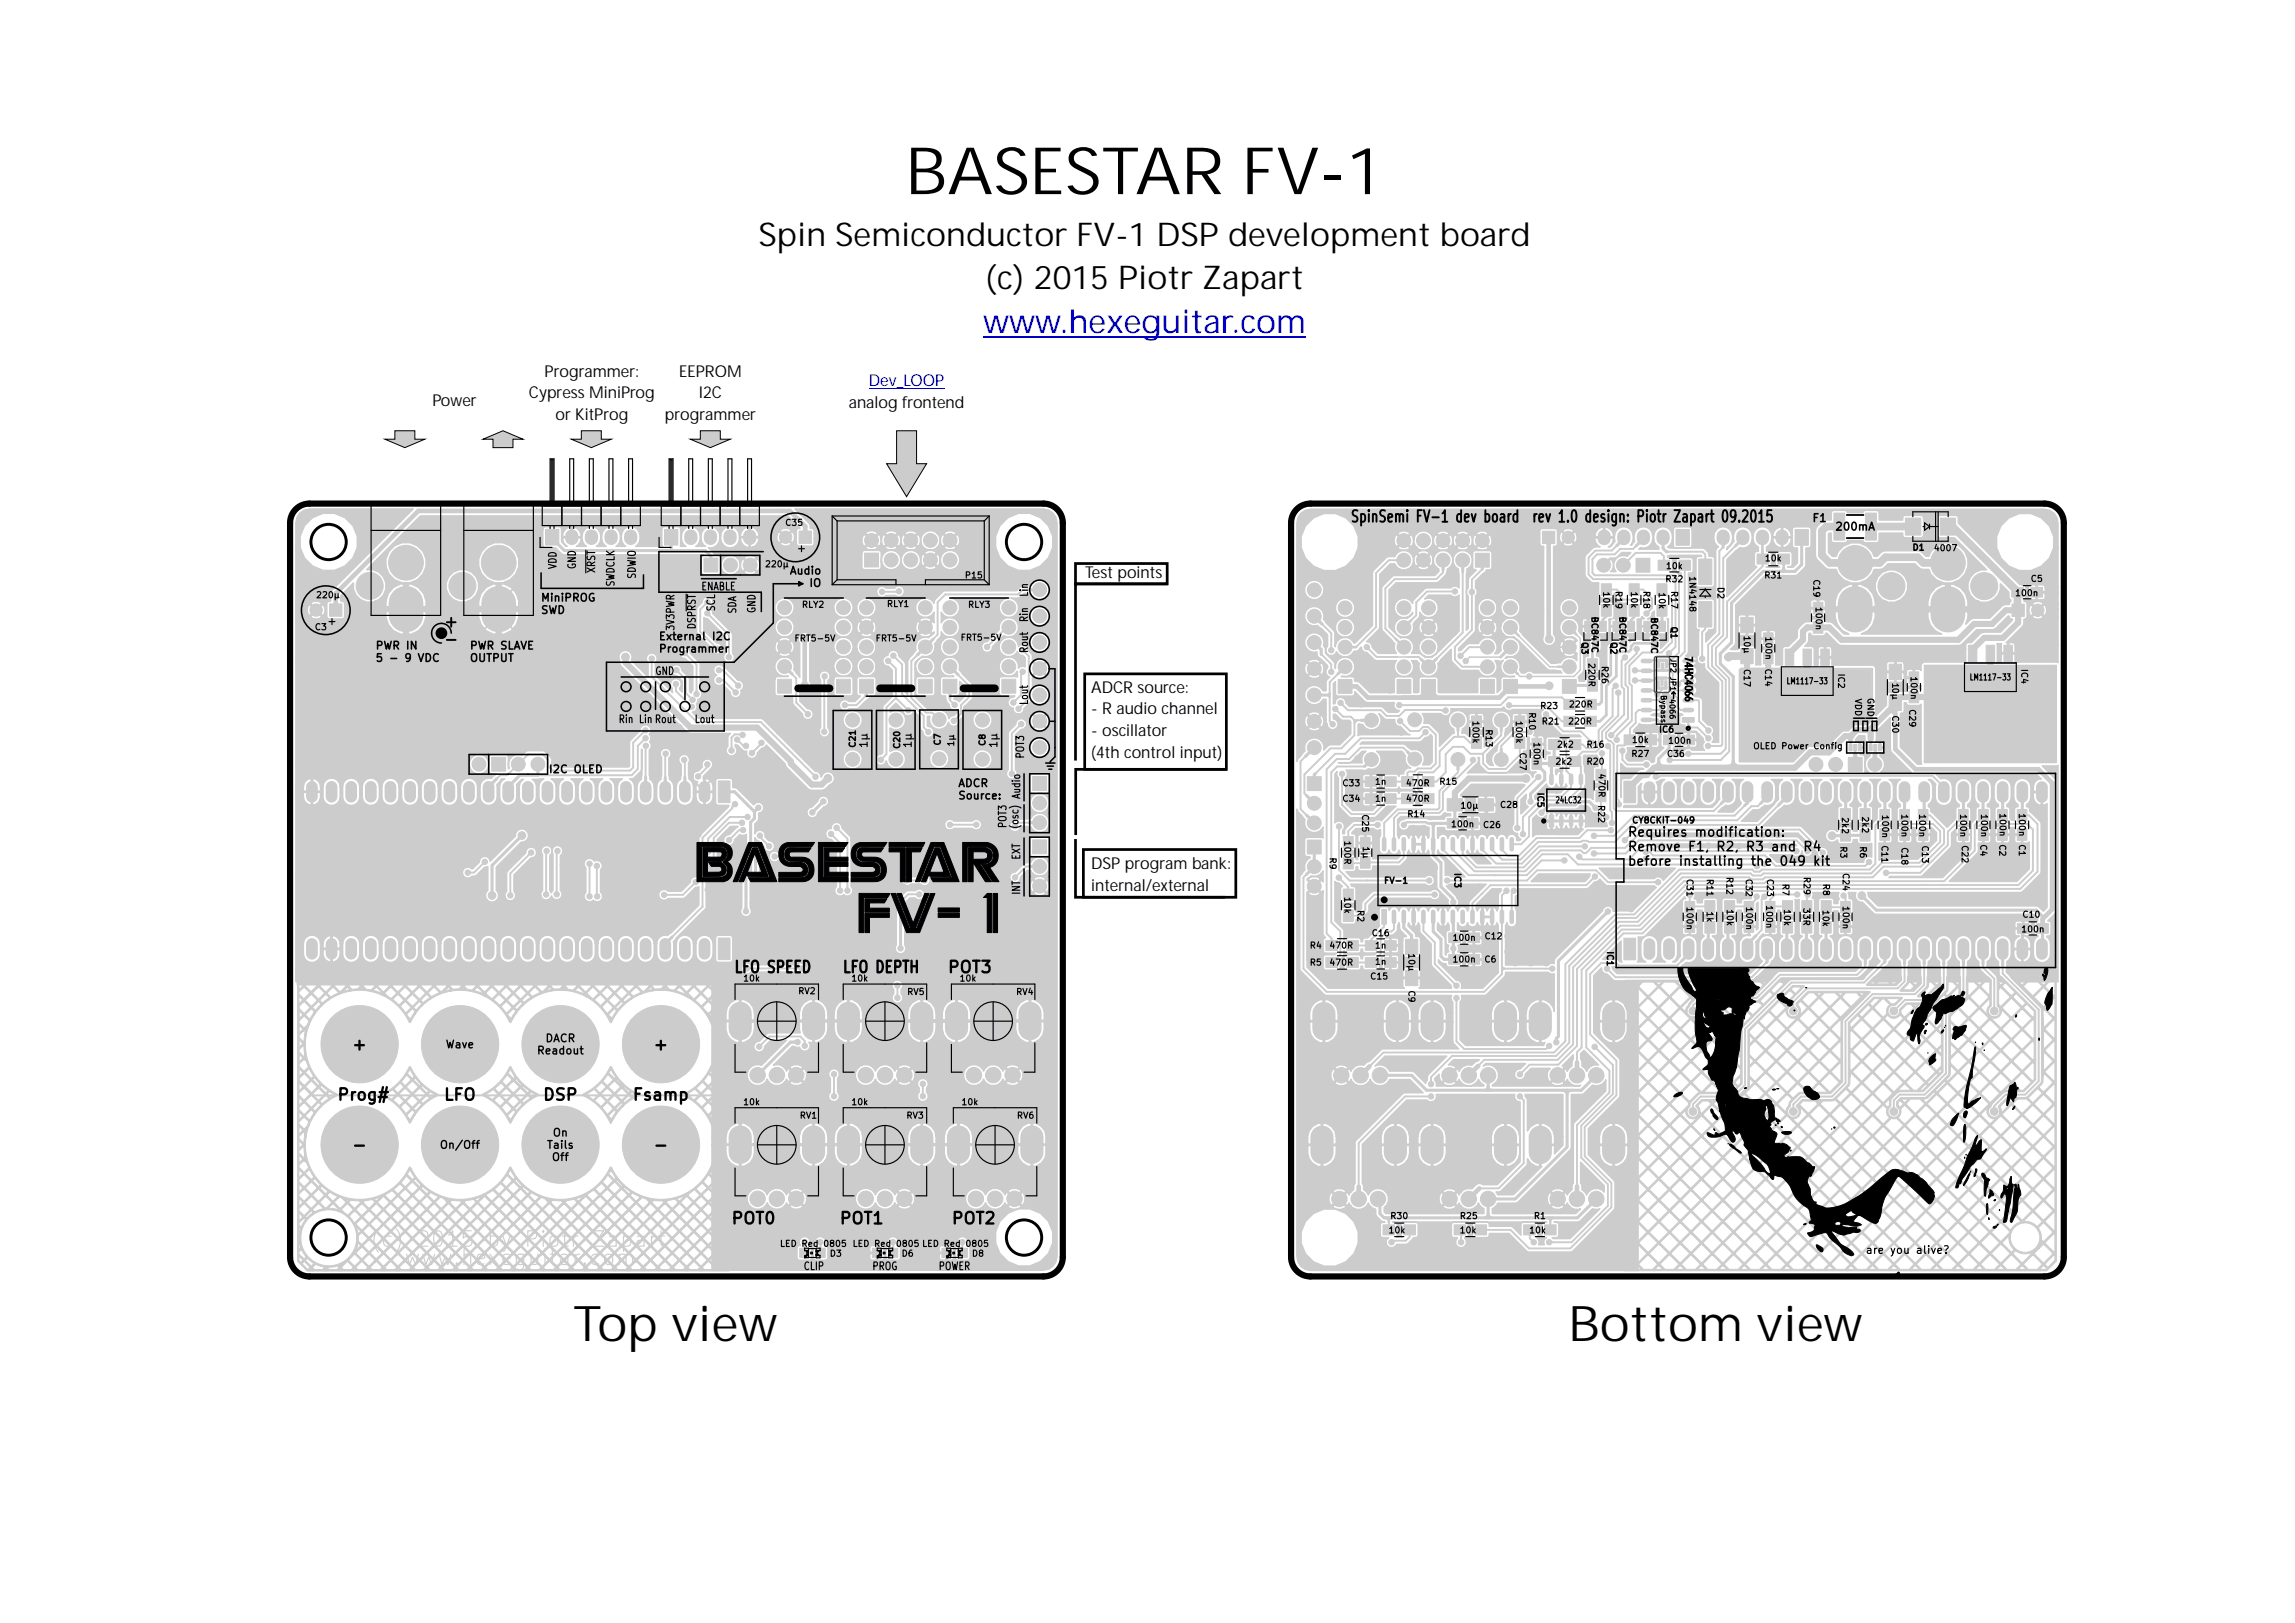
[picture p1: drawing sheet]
<svg xmlns="http://www.w3.org/2000/svg" width="297mm" height="210mm" viewBox="0 0 297 210" stroke-linecap="round" stroke-linejoin="round" font-family="sans-serif">
<defs><g id="words">
<text font-size="8.5" x="117.2" y="25.1">BASESTAR FV-1</text>
<g font-size="6.3">
<text x="74.2" y="173.5">Top view</text>
<text x="203" y="173.5">Bottom view</text>
</g>
<g font-size="4.2">
<text x="98.2" y="31.8">Spin Semiconductor FV-1 DSP development board</text>
<text x="127.5" y="37.4">(c) 2015 Piotr Zapart</text>
</g>
<text font-size="4.2" fill="#0000c4" x="127.2" y="43.1">www.hexeguitar.com</text>
<g font-size="2.1">
<text x="56" y="52.5">Power</text>
<text x="68.5" y="51.5">Cypress MiniProg</text>
<text x="70.5" y="48.7">Programmer:</text>
<text x="87.9" y="48.7">EEPROM</text>
<text x="90.4" y="51.5">I2C</text>
<text x="109.8" y="52.8">analog frontend</text>
<text x="71.9" y="54.4">or KitProg</text>
<text x="86.1" y="54.4">programmer</text>
<text x="140.4" y="74.8">Test points</text>
<text x="57.8" y="81.2">+</text>
<text x="58" y="83.4">-</text>
<text x="141.2" y="89.6">ADCR source:</text>
<text x="141.2" y="92.4">- R audio channel</text>
<text x="141.2" y="95.2">- oscillator</text>
<text x="141.2" y="98.1">(4th control input)</text>
<text x="141.2" y="112.5">DSP program bank:</text>
<text x="141.2" y="115.3">internal/external</text>
<text x="122.8" y="125.9">POT3</text>
<text x="45.9" y="135.9">+</text>
<text x="84.9" y="135.9">+</text>
<text x="44.1" y="142.4">Prog#</text>
<text x="57.4" y="142.4">LFO</text>
<text x="70.4" y="142.4">DSP</text>
<text x="82.2" y="142.4">Fsamp</text>
<text x="46.2" y="148.9">-</text>
<text x="85.2" y="148.9">-</text>
<text x="94.8" y="158.4">POT0</text>
<text x="108.8" y="158.4">POT1</text>
<text x="123.3" y="158.4">POT2</text>
</g>
<text font-size="2.1" fill="#0000c4" x="112.4" y="50">Dev_LOOP</text>
<g font-size="1.7">
<text x="95.3" y="125.9">LFO SPEED</text>
<text x="109.3" y="125.9">LFO DEPTH</text>
</g>
<g font-size="1.4">
<text x="103.3" y="71.4">+</text>
<text x="70" y="77.8">MiniPROG</text>
<text x="102.3" y="74.3">Audio</text>
<text x="104.8" y="75.9">IO</text>
<text x="42.6" y="80.9">+</text>
<text x="70" y="79.4">SWD</text>
<text x="85.3" y="82.8">External I2C</text>
<text x="48.6" y="84">PWR IN</text>
<text x="48.6" y="85.6">5 - 9 VDC</text>
<text x="60.8" y="84">PWR SLAVE</text>
<text x="60.8" y="85.6">OUTPUT</text>
<text x="85.3" y="84.4">Programmer</text>
<text x="218.1" y="85" transform="rotate(90 218.1 85)">74HC4066</text>
<text x="71.3" y="100">I2C OLED</text>
<text x="124" y="101.8">ADCR</text>
<text x="124" y="103.4">Source:</text>
<text x="57.7" y="135.6">Wave</text>
<text x="69.7" y="136.4">Readout</text>
<text x="70.5" y="134.8">DACR</text>
<text x="57.4" y="148.6">On/Off</text>
<text x="70.9" y="148.6">Tails</text>
<text x="71.6" y="147">On</text>
<text x="71.5" y="150.2">Off</text>
</g>
<g font-size="1.1">
<text x="74.5" y="71.5" transform="rotate(-90 74.5 71.5)">D</text>
<text x="79.5" y="71.6" transform="rotate(-90 79.5 71.6)">LK</text>
<text x="101.8" y="68">C35</text>
<text x="72" y="73.6" transform="rotate(-90 72 73.6)">VDD</text>
<text x="74.5" y="73.6" transform="rotate(-90 74.5 73.6)">GN</text>
<text x="77" y="74.1" transform="rotate(-90 77 74.1)">XRST</text>
<text x="79.5" y="75.9" transform="rotate(-90 79.5 75.9)">SWDC</text>
<text x="82.3" y="74.9" transform="rotate(-90 82.3 74.9)">SDW</text>
<text x="90.8" y="76.4">ENABLE</text>
<text x="125" y="74.8">P15</text>
<text x="133" y="77.2" transform="rotate(-90 133 77.2)">Lin</text>
<text x="40.8" y="81.5">C3</text>
<text x="87.3" y="81.5" transform="rotate(-90 87.3 81.5)">3V3PWR</text>
<text x="90" y="81.4" transform="rotate(-90 90 81.4)">DSP</text>
<text x="90" y="78.5" transform="rotate(-90 90 78.5)">RS</text>
<text x="92.5" y="79.1" transform="rotate(-90 92.5 79.1)">SCL</text>
<text x="95.3" y="79.5" transform="rotate(-90 95.3 79.5)">S</text>
<text x="95.3" y="78.6" transform="rotate(-90 95.3 78.6)">DA</text>
<text x="97.8" y="79.4" transform="rotate(-90 97.8 79.4)">GND</text>
<text x="103.8" y="78.6">RLY2</text>
<text x="114.8" y="78.5">RLY1</text>
<text x="125.3" y="78.6">RLY3</text>
<text x="133" y="80.4" transform="rotate(-90 133 80.4)">Rin</text>
<text x="84.8" y="87.3">GND</text>
<text x="133" y="84.4" transform="rotate(-90 133 84.4)">Rout</text>
<text x="80.1" y="93.6">Rin LinRout</text>
<text x="90" y="93.6">Lout</text>
<text x="133" y="91.1" transform="rotate(-90 133 91.1)">Lout</text>
<text x="110.7" y="96.6" transform="rotate(-90 110.7 96.6)">C21</text>
<text x="116.5" y="96.8" transform="rotate(-90 116.5 96.8)">C20</text>
<text x="121.7" y="96.4" transform="rotate(-90 121.7 96.4)">C7</text>
<text x="127.5" y="96.4" transform="rotate(-90 127.5 96.4)">C8</text>
<text x="132.5" y="98" transform="rotate(-90 132.5 98)">POT3</text>
<text x="130.2" y="107" transform="rotate(-90 130.2 107)">POT3</text>
<text x="131.8" y="106.8" transform="rotate(-90 131.8 106.8)">(osc</text>
<text x="131.8" y="103.9" transform="rotate(-90 131.8 103.9)">)Audio</text>
<text x="132" y="111.3" transform="rotate(-90 132 111.3)">EXT</text>
<text x="132" y="115.7" transform="rotate(-90 132 115.7)">I</text>
<text x="132" y="115.3" transform="rotate(-90 132 115.3)">N</text>
<text x="132" y="114.3" transform="rotate(-90 132 114.3)">T</text>
<text x="103.3" y="128.6">RV2</text>
<text x="117.4" y="128.7">RV5</text>
<text x="131.5" y="128.7">RV4</text>
<text x="103.5" y="144.7">RV1</text>
<text x="117.3" y="144.7">RV3</text>
<text x="131.6" y="144.7">RV6</text>
<text x="104.1" y="164.3">CLIP</text>
<text x="112.9" y="164.3">PROG</text>
<text x="121.4" y="164.3">POWER</text>
</g>
</g></defs>
<g fill="#ccc" stroke="#ccc" stroke-width=".13">
<path d="M210.3 126.8h16.2h.3l.5-.5 2.2 .1-2.3 2.4h-2.3v-.2h1.6l-.6-.7v-.3l.9 1h.3l1.1-1.1-.7-.7v-.3l.8 .8 .8-.8h-1.6v.3l-.2-.2-.4 .4h-.4l-.6 .6v.3l-.2-.1-.8 .8v.2h-2.7v-.2h1.6l-.7-.7v-.3l1 1h.5l1-1-.3-.3v-.3l.4 .5 .5-.5h-.9v.3l-.3-.3h-1.3l-.6 .6v.3l-.1-.1-.8 .8v.2h-1.9a.69 .69 0 0 0-.8 .4l-.8 .8v.1a.76 .76 0 0 0 0 1.4 .76 .76 0 0 0 1.1-.8v-.5l.2 .3 .1-.1-.1-.4 .2 .3 .5-.6a.54 .54 0 0 0-.7 .6l-.2-.1v.5v-.1a.32 .32 0 0 1-.2-.5l.6-.6h7.3l3-3h9.6h.4l.2-.2 .7 .1-.3 .4h-.3v-.3h.2h-.1h-.1v.3h-8.7a.71 .71 0 0 0-.8 .3l-5.8 5.9v7.2l-1.3 1.3h-1v-.2h.9l.7-.7-.3-.2v-.3l.4 .4 .3-.4v-.8l-.7 .8v.3l-.2-.2-1.1 1.1v.2h-2.7v-.2h2.2l-1-1v-.2l1.3 1.2 1.2-1.2-1.1-1.1v-.3l1.2 1.2 .9-.9v-.7l-.7-.7v-.3l.7 .8v-1.6l-.7 .8v.3l-.2-.2-1.2 1.3v.3l-.1-.2-1.3 1.3v.2l-.1-.1-1.1 1.1v.2l-.6 .1-1 .9a.55 .55 0 0 0-.2 .6 .75 .75 0 0 0-.3 1.1 .75 .75 0 0 0 1 .3 .75 .75 0 0 0 .3-1.1v-.3l.2 .3 .1 .5 .2 .2 1.2-1.3v-.3l.2 .2 .2-.2h-.4v.3l-.3-.3h-.8l-.6 .6v.3l-.2-.2a.46 .46 0 0 1 .3-.5l.4-.4h3.5a1.08 1.08 0 0 0 1.3-.6l1.2-1.2v-7.2l5.8-5.8 1.5 .1-.1 .1-1.6 1.8-.1 .6a.76 .76 0 0 0-.2 1.2 .76 .76 0 0 0 1.2 0 .76 .76 0 0 0-.3-1.2v-.3l1.6-1.5h8l-.9 1v-.3l.6-.5-.6 .5a.61 .61 0 0 1-.4 .7l-1 1v-.3l1.3-1.2-1.2 1.1-.1 .4-1.2 1.3v8l-.2 .1v-8.3l1.3-1.2-1.3 1.2v8.3l-1.4 1.4h-2.6v-.2h2.2l-.9-.9v-.3l1.2 1.2 1.2-1.2-1-1.1v-.4l1.2 1.3v-2.4l-1.2 1.1v.4l-.2-.2-1.2 1.3v.3l-.2-.2-1.1 1.1v.2h-.5a1.21 1.21 0 0 0-1.5 .6l-.2 .2a.81 .81 0 0 0-.4 .9 .75 .75 0 0 0-.2 1.1 .75 .75 0 0 0 1.2 0 .75 .75 0 0 0-.2-1.2l.7-.8h4l1.5-1.5a1.09 1.09 0 0 0 .5-1.3v-7.2l3.3-3.3h3.7l-.1 .2-.8 .9h-.2a.75 .75 0 0 0-.7 .8 .75 .75 0 0 0 .8 .7 .75 .75 0 0 0 .6-1l.9-.8 3.4-.1 .5-.3a4.2 4.2 0 0 0 1.3-1.5v-1.5h1.8v2.3l-1.9 1.9a.98 .98 0 0 0-.3 1.1v7l-2.6 2.6h-.5v-.2h.4l.7-.7-.1-.3 .2 .2 1.2-1.3v-.3l.2 .2a.5 .5 0 0 0 .2-.7l-.4 .5v.3l-.2-.2-1.2 1.3v.3l-.2-.2-.8 .9v.2h-2.5l-.3 .1 .1-.3h1.6l-.7-.7v-.3l1 1h.5l1-1-1.1-1.1v-.3l1.2 1.2 1.3-1.2-1.1-1.1v-.3l1.2 1.2 .6-.6v-1.2l-.4-.5v-.3l.4 .5v-1l-.4 .5v.3l-.2-.1-1.2 1.2v.3l-.2-.2-1.2 1.3v.3l-.1-.2-1.3 1.3v.3l-.1-.2-.5 .5a.85 .85 0 0 0-.4 .7l-.9 .9v.8a.75 .75 0 0 0-.3 1.1 .75 .75 0 0 0 1.1 .2 .75 .75 0 0 0 .2-1v-.4l.2 .3 .4-.5-.3-.2v-.4l.5 .5 .5-.5h-1v.4l-.1-.2-.2 .2v.8l-.3-.3 .1-.6 .4-.5h3.3l3-2.9v-7.8l2.2-2.3 .1-2.6 2.7-.1 .5 .5v3.4a.75 .75 0 0 0-.3 1 .75 .75 0 0 0 1.1 .2 .75 .75 0 0 0 .1-1v-.4l.3 .2 1.3-1.2-1.1-1.1v-.3l1.2 1.3 .5-.5-1.3-1.2-.4 .4v.3l-.2-.1-.3 .2v-.4l.1 .2 .1-.2-.2-.1v-.3l.3 .3 .5-.5-.5-.5h-.3v3.9l-.1-.2-.1-3.6a.16 .16 0 0 1 0-.2 .16 .16 0 0 1 .2-.1h.4l4.5 4.5v8.9l-1.6 1.6h-2.4v-.2h1.6l-.6-.7v-.3l1 1h.3l1.1-1.1-1.1-1v-.3l1.2 1.2 .2-.2v-2.4v.3l-.1-.2-1.3 1.3v.3l-.1-.2-1.2 1.3v.3l-.2-.2-.8 .9v.2l-.6 .5a5.4 5.4 0 0 0-1.5 1.8 .75 .75 0 0 0 .9 .9 .75 .75 0 0 0 .3-1.3l1.1-1.2h2.5l2-2v-9.4l-1-1.1v-.5l1.3 1.3 1.2-1.3-1.1-1.1v-.3l1.2 1.3 .1-.2v-2.2h-.2l-1.1 1.1v.3l-.1-.1-1.3 1.2v.5l-1.4-1.4v-.5l1.3 1.3 1.2-1.3-.8-.8v-.3l1 1 .9-1h-1.9v.3l-.3-.3h-.3l-1.1 1.1v.5l-1.1-1.1v-.5l1 1 .9-1h-1.9v.5l-.5-.5v-.2h5.9v36.9l-1.2 1.2h-1v-.2h.9l.1-.1-.3-.2v-.3l.4 .4 .9-.9v-.6l-.1-.2-1.2 1.3v.3l-.1-.2-.6 .5v.2h-2.7v-.2h1l-.4-.3v-.3l.7 .6h1.1l.7-.6-1.1-1.1v-.3l1.3 1.2 1.2-1.2-1.1-1.1v-.3l1.3 1.2v-2.4l-1.3 1.2v.3l-.1-.1-.6 .5v-.3l.4-.4-.2-.1-.2 .5v.3l-.7 .7v.3l-.1-.1v-.4l.1-.1-.1 .1v.4l-1.3 1.2v.3l-.1-.2-.5 .5v.2h-2.8v-.2h1l-.3-.3v-.3l.6 .6h1.2l.6-.6-1-1.1v-.3l1.2 1.2 1.2-1.2-.1-.1-.5 .1h-.6l-.9-.4-.3 .4v.3l-.2-.2-1.2 1.3v.3l-.2-.2-.5 .5v.2h-2.8v-.2h1.1l-.4-.3v-.3l.7 .6h1.1l.7-.6-1.1-1.1v-.3l1.2 1.2 1.3-1.2-1.1-1.1v-.3l1.2 1.2 .3-.3-.4-.7v-.8a1.9 1.9 0 0 0 2.4 1.8 1.9 1.9 0 0 0 1.2-2.7v-.4l.3 .6 .1 .6a.41 .41 0 0 0 .3 .6l1.2-1.3-1.1-1.1v-.3l1.2 1.3 .1-.1v-2.4l-1.3 1.2v.3l-.1-.1-.7 .7v.4l-.1-.1a1.91 1.91 0 0 0-1.9-1v-.2h.3a2.3 2.3 0 0 1 1.6 .7l.6-.7-1.1-1v-.3l1.3 1.2 1.2-1.2-1.1-1.1v-.3l1.2 1.2 .1-.1v-2.3l-.1-.1-1.2 1.3v.3l-.1-.2-1.3 1.3v.3l-.1-.2-1.3 1.2v.2l-.1 .1a1.89 1.89 0 0 0-1.5 1.9v.8l-.2-.5v-.6l-.9 .9v.3l-.2-.1-1.2 1.2v.3l-.2-.2-1.2 1.3v.3l-.1-.2-.5 .5-.1 .2h-2.7v-.2h1l-.4-.3v-.3l.7 .6h1.1l.7-.6-1.1-1.1v-.3l1.3 1.2 1.2-1.2-1.1-1.1v-.3l1.2 1.2 1.3-1.2-1.1-1.1v-.3l1.2 1.2 .8-.8 .4-.4-1-1.1v-.2l1.1 1.1 .1-.2a2.9 2.9 0 0 1 1.2-.9l-1-1.1v-.3l1.2 1.2 .3-.3 .9-.9-1.1-1.1v-.3l1.3 1.2 1.2-1.2-1.1-1.1v-.3l1.3 1.2 1.2-1.2-1.1-1.1v-.3l1.2 1.2h.1v-2.4l-1.3 1.2v.3l-.1-.1-1.3 1.2v.3l-.1-.2-1.3 1.3v.3l-.1-.2-1.2 1.3v.3l-.2-.2-1.2 1.3v.2l-.2-.1-1.2 1.2v.3l-.2-.1-1.2 1.2v.3l-.1-.1-1.3 1.2v.3l-.1-.2-1.3 1.3v.3l-.1-.2-.5 .5v.2h-2.8v-.2h1l-.3-.3v-.3l.6 .6h1.2l.7-.6-1.1-1.1v-.3l1.2 1.2 1.2-1.2-1.1-1.1v-.3l1.3 1.2 1.2-1.2-1.1-1.1v-.3l1.3 1.3 1.2-1.3-1.1-1.1v-.3l1.2 1.3 1.3-1.3-1.1-1.1v-.2l1.2 1.2 1.3-1.2-1.1-1.1v-.3l1.2 1.2 1.2-1.2-1-1.1v-.3l1.2 1.2 1.2-1.2-1.1-1.1v-.3l1.3 1.2 1.2-1.2-1.1-1.1v-.3l1.3 1.3 1.2-1.3-1.1-1.1v-.3l1.3 1.2v-2.4l-1.3 1.2v.3l-.1-.1-1.3 1.2v.3l-.1-.1-1.3 1.2v.3l-.1-.1-1.2 1.2v.3l-.2-.2-1.2 1.3v.3l-.2-.2-1.2 1.3v.2l-.2-.1-1.2 1.2v.3l-.1-.1-1.3 1.2v.3l-.1-.1-1.3 1.2v.3l-.1-.1-1.2 1.2v.3l-.2-.2-1.2 1.3v.3l-.2-.2-.5 .5v.2h-2.8v-.2h1.1l-.4-.3v-.3l.7 .6h1.1l.7-.6-1.1-1.1v-.3l1.2 1.2 1.3-1.2-1.1-1.1v-.3l1.2 1.2 1.3-1.2-1.2-1.1v-.3l1.3 1.3 1.2-1.3-1.1-1.1v-.3l1.3 1.3 1.2-1.3-1.1-1v-.3l1.3 1.2 1.2-1.2-1.1-1.1v-.3l1.2 1.2 1.3-1.2-1.1-1.1v-.3l1.2 1.2 1.3-1.2-1.1-1.1v-.3l1.2 1.2 1.2-1.2-1.1-1.1v-.3l1.3 1.3 1.2-1.3-1.1-1.1v-.3l1.3 1.3 1.2-1.3-1.1-1v-.3l1.3 1.2 1.2-1.2-1.1-1.1v-.3l1.2 1.2 .1-.1v-2.3l-.1-.1-1.2 1.3v.3l-.1-.2-1.3 1.3v.3l-.1-.2-1.3 1.2v.3l-.1-.1-1.3 1.2v.3l-.1-.1-1.2 1.2v.3l-.2-.1-1.2 1.2v.3l-.2-.2-1.2 1.3v.3l-.1-.2-1.3 1.3v.3l-.1-.2-1.3 1.2v.3l-.1-.1-1.3 1.2v.3l-.1-.1-1.2 1.2v.3l-.2-.1-1.2 1.2v.3l-.2-.2-1.2 1.3v.3l-.1-.2-.5 .5-.1 .2h-2.7v-.2h1l-.4-.3v-.3l.7 .6h1.1l.7-.6-1.1-1.1v-.3l1.3 1.2 1.2-1.2-1.1-1.1v-.3l1.2 1.2 1.3-1.2-1.1-1.1v-.3l1.2 1.2 1.3-1.2-1.1-1.1v-.3l1.2 1.3 1.2-1.3-1-1v-.3l1.2 1.2 1.2-1.2-1.1-1.1v-.3l1.3 1.2 1.2-1.2-1.1-1.1v-.3l1.3 1.2 1.2-1.2-1.1-1.1v-.3l1.2 1.2 1.3-1.2-1.1-1.1v-.3l1.2 1.2 1.3-1.2-1.1-1.1v-.2l1.2 1.2 1.3-1.2-1.1-1.1v-.3l1.2 1.2 1.2-1.2-1.1-1.1v-.3l1.3 1.2 1.2-1.2-1.1-1.1v-.3l1.3 1.2 1.2-1.2-1.1-1.1v-.3l1.3 1.2v-2.4l-1.3 1.2v.3l-.1-.1-1.3 1.2v.3l-.1-.2-1.3 1.3v.3l-.1-.2-1.2 1.3v.3l-.2-.2-1.2 1.3v.2l-.2-.1-1.2 1.2v.3l-.2-.1-1.2 1.2v.3l-.1-.1-1.3 1.2v.3l-.1-.2-1.3 1.3v.3l-.1-.2-.7 .7a1.06 1.06 0 0 0-.5 .9l-.2-.2-1.2 1.2v.3l-.2-.1-1.2 1.2v.3l-.2-.1-1.2 1.2v.3l-.1-.1-1.3 1.2v.3l-.1-.2-1.3 1.3v.3l-.1-.2-.5 .5v.2h-2.8v-.2h1l-.3-.3v-.3l.6 .6h1.2l.7-.6-1.1-1.1v-.3l1.2 1.2 1.2-1.2-1.1-1.1v-.3l1.3 1.2 1.2-1.2-1.1-1.1v-.3l1.3 1.3 1.2-1.3-1.1-1.1v-.3l1.3 1.3 1.2-1.3-1.1-1.1v-.2l1.2 1.2 1.3-1.2-1.1-1.1v-.3l1.2 1.2 1.3-1.2-1.1-1.1v-.3l1.2 1.2 1.2-1.2-1.1-1.1v-.3l1.3 1.2 1.2-1.2-1.1-1.1v-.3l1.3 1.3 1.2-1.3-1.1-1.1v-.3l1.2 1.3 1.3-1.3-1.1-1.1v-.2l1.2 1.2 1.3-1.2-1.1-1.1v-.3l1.2 1.2 1.2-1.2-1-1.1v-.3l1.2 1.2 1.2-1.2-1.1-1.1v-.3l1.3 1.2 1.2-1.2-1.1-1.1v-.3l1.3 1.3 1.2-1.3-1.1-1.1v-.3l1.3 1.2v-2.3l-1.3 1.1v.3l-.1-.1-1.3 1.2v.3l-.1-.1-1.3 1.2v.3l-.1-.1-1.2 1.2v.3l-.2-.2-1.2 1.3v.3l-.2-.2-1.2 1.3v.2l-.2-.1-1.2 1.2v.3l-.1-.1-1.3 1.2v.3l-.1-.1-1.3 1.2v.3l-.1-.1-1.2 1.2v.3l-.2-.2-1.2 1.3v.3l-.2-.2-1.2 1.3v.2l-.1-.1-1.3 1.2v.3l-.1-.1-1.3 1.2v.3l-.1-.1-1.3 1.2v.3l-.1-.1-1.2 1.2v.3l-.2-.2-1.2 1.3v.3l-.2-.2-.5 .5v.2h-2.8v-.2h1.1l-.4-.3v-.3l.7 .6h1.1l.7-.6-1.1-1.1v-.3l1.2 1.2 .1-.1 1.2-1.1-1.1-1.1v-.3l1.2 1.2 1.3-1.2-1.1-1.1v-.3l1.2 1.3 1.2-1.3-1.1-1.1v-.3l1.3 1.3 .1-.1 1.1-1.2-1.1-1v-.3l1.3 1.2 1.2-1.2-1.1-1.1v-.3l1.2 1.2 1.3-1.2-1.1-1.1v-.3l1.3 1.2 1.2-1.2-1.1-1.1v-.3l1.2 1.2 1.3-1.2-1.2-1.1v-.3l1.3 1.3 1.2-1.3-1.1-1.1v-.3l1.3 1.2 1.2-1.2-1.1-1v-.3l1.3 1.2 1.2-1.2-1.1-1.1v-.3l1.2 1.2 1.3-1.2-1.1-1.1v-.3l1.2 1.2 1.3-1.2-1.1-1.1v-.3l1.2 1.2 1.2-1.2-1.1-1.1v-.3l1.3 1.3 1.2-1.3-.4-.4v-.3l.6 .6 1.2-1.3-.5-.4v-.3l.7 .6 1.2-1.2-.8-.9a.5 .5 0 0 1-.3-.5l1.2 1.2 .1-.1v-2.3l-.1-.1-1.2 1.3v.3l-.2-.2v.4v-1.9v1.2l1.3-1.2-1.1-1.1v-.3l1.2 1.3 .1-.2v-2.3l-1.3 1.2v.3l-.2-.1v1.2v-2.8v1.3l1.3-1.3-1.1-1v-.3l1.2 1.2 .1-.2v-2.3l-1.3 1.3v.3l-.2-.2v1.2v-2.7v1.2l1.3-1.2-.8-.9a.48 .48 0 0 1-.3-.5l1.2 1.2 .1-.1v-2.3h-.1l-1.2 1.2v.3l-.2-.1v9.2l-.1 .4-.5 .5v.3l-.1-.2-1.2 1.3v.3l-.2-.2h-1.2l-.7 .6v.3l-.1-.1-1.2 1.2v.3l-.2-.1-.1 .1v-1.3l.2 .4v.4l1.2-1.2-.4-.3v-.3l.5 .5 .5-.5h-1v.3l-.1-.2-.9 .9v1.3l-1.1 1.1v.3l-.2-.2-1.2 1.3v.3l-.1-.2-1.3 1.3v.3l-.1-.2-1.3 1.2v.3l-.1-.1-1.3 1.2v.3l-.1-.1-1.2 1.2v.3l-.2-.1-1.2 1.2v.3l-.2-.2-1.2 1.3v.3l-.1-.2-1.3 1.3v.3l-.1-.2-1.3 1.2v.3l-.1-.1-1.2 1.2v.3l-.2-.1-1.2 1.2v.3l-.2-.1-1.2 1.2v.3l-.2-.2-1.2 1.3v.3l-.1-.2-.6 .5v.2h-2.7v-.2h1l-.4-.3v-.3l.7 .6h1.1l.7-.6-1.1-1.1v-.3l1.3 1.2 1.2-1.2-1.1-1.1v-.3l1.2 1.2 1.3-1.2-1.1-1.1v-.3l1.2 1.2 1.3-1.2-1.1-1.1v-.2l1.2 1.2 1.2-1.3-1-1v-.3l1.2 1.2 1.2-1.2-1.1-1.1v-.3l1.3 1.2 1.2-1.2-1.1-1.1v-.3l1.3 1.2 1.2-1.2-1.1-1.1v-.3l1.2 1.2 1.3-1.2-1.1-1.1v-.3l1.2 1.2 1.3-1.2-1.1-1.1v-.2l1.2 1.2 1.2-1.3-1-1v-.3l1.2 1.2 1.2-1.2-1.1-1.1v-.3l1.3 1.2 1.2-1.2-1.1-1.1v-.3l1.3 1.2 1.2-1.2-1.1-1.1v-.3l1.2 1.2 .7-.6a.95 .95 0 0 1-1-.6 .95 .95 0 0 1 .2-1.1l-1.1 1.1v.3l-.1-.1-1.3 1.2v.3l-.1-.2-1.3 1.3v.3l-.1-.2-1.2 1.3v.3l-.2-.2-1.2 1.3v.2l-.2-.1-1.2 1.2v.3l-.2-.1-1.2 1.2v.3l-.1-.1-1.3 1.2v.3l-.1-.2-1.3 1.3v.3l-.1-.2-1.2 1.3v.3l-.2-.2-1.2 1.3v.2l-.2-.1-1.2 1.2v.3l-.1-.1-.7 .7a1.04 1.04 0 0 0-.6 .8l-.1-.1-1.3 1.2v.3l-.1-.2-1.3 1.3v.3l-.1-.2-.5 .5v.2h-2.8v-.2h1l-.3-.3v-.3l.6 .6h1.2l.7-.6-1.1-1.1v-.3l1.2 1.2 1.2-1.2-1.1-1.1v-.3l1.3 1.2 1.2-1.2-1.1-1.1v-.3l1.3 1.3 1.2-1.3-1.1-1.1v-.3l1.3 1.3 1.2-1.3-1.1-1v-.3l1.2 1.2 1.3-1.2-1.1-1.1v-.3l1.2 1.2 1.3-1.2-1.1-1.1v-.3l1.2 1.2 1.2-1.2-1.1-1.1v-.3l1.3 1.2 1.2-1.2-1.1-1.1v-.3l1.3 1.3 1.2-1.3-1.1-1.1v-.3l1.3 1.3 1.2-1.3-1.1-1.1v-.2l1.2 1.2 1.3-1.2-1.1-1.1v-.3l1.2 1.2 1.3-1.2-1.1-1.1v-.3l1.2 1.2 1.2-1.2-1.1-1.1v-.3l1.3 1.2 1.2-1.2-1.1-1.1v-.3l1.3 1.3 1.2-1.3-1.1-1.1v-.3l1.2 1.3 1.3-1.3-1.1-1.1v-.2l1.2 1.2 1.3-1.2-1.1-1.1v-.3l1.2 1.2 1.2-1.2-1-1.1v-.3l1.2 1.2 1.2-1.2-1.1-1.1v-.3l1.3 1.2h.1v-.1v-2.5v.3l-.1-.1-1.3 1.2v.3l-.1-.1-1.2 1.2v.3l-.2-.2-1.2 1.3v.3l-.2-.2-1.2 1.3v.2l-.2-.1-1.2 1.2v.3l-.1-.1-1.3 1.2v.3l-.1-.1-1.3 1.2v.3l-.1-.1-1.2 1.2v.3l-.2-.2-1.2 1.3v.3l-.2-.2-1.2 1.3v.2l-.1-.1-1.3 1.2v.3l-.1-.1-1.3 1.2v.3l-.1-.1-1.3 1.2v.3l-.1-.1-1.2 1.2v.3l-.2-.2-1.2 1.3v.3l-.2-.2-1.2 1.3v.3l-.2-.2-1.2 1.2v.3l-.1-.1-1.3 1.2v.3l-.1-.1-1.3 1.2v.3l-.1-.1-1.2 1.2v.3l-.2-.2-1.2 1.3v.3l-.2-.2-.5 .5v.2h-2.8v-.2h1.1l-.4-.3v-.3l.7 .6h1.1l.7-.6-1.1-1.1v-.3l1.2 1.2 1.3-1.2-1.1-1.1v-.3l1.2 1.2 1.2-1.2-1-1.1v-.3l1.2 1.3 1.2-1.3-1.1-1.1v-.3l1.3 1.3 1.2-1.3-1.1-1v-.3l1.3 1.2 1.2-1.2-1.1-1.1v-.3l1.2 1.2 1.3-1.2-1.1-1.1v-.3l1.2 1.2 1.3-1.2-1.1-1.1v-.3l1.2 1.2 1.2-1.2-1-1.1v-.3l1.2 1.3 1.2-1.3-1.1-1.1v-.3l1.3 1.3 1.2-1.3-1.1-1v-.3l1.3 1.2 1.2-1.2-1.1-1.1v-.3l1.2 1.2 1.3-1.2-1.1-1.1v-.3l1.2 1.2 1.3-1.2-1.1-1.1v-.3l1.2 1.2 1.3-1.2-1.2-1.1v-.3l1.3 1.3 1.2-1.3-1.1-1.1v-.3l1.3 1.3 1.2-1.3-1.1-1v-.3l1.3 1.2 1.2-1.2-1.1-1.1v-.3l1.2 1.2 1.3-1.2-1.1-1.1v-.3l1.2 1.2 1.3-1.2-1.1-1.1v-.3l1.2 1.3 1.2-1.3-1.1-1.1v-.3l1.3 1.3 1.2-1.3-1.1-1.1v-.2l1.3 1.2 .1-.1v-.1v-2.4v.3l-.1-.2-1.3 1.3v.2l-.1-.1-1.3 1.2v.3l-.1-.1-1.2 1.2v.3l-.2-.1-1.2 1.2v.3l-.2-.2-1.2 1.3v.3l-.1-.2-1.3 1.3v.3l-.1-.2-1.3 1.2v.3l-.1-.1-1.3 1.2v.3l-.1-.1-1.2 1.2v.3l-.2-.1-1.2 1.2v.3l-.2-.2-1.2 1.3v.3l-.1-.2-1.3 1.3v.3l-.1-.2-1.3 1.2v.3l-.1-.1-1.2 1.2v.3l-.2-.1-1.2 1.2v.3l-.2-.1-1.2 1.2v.3l-.2-.2-1.2 1.3v.3l-.1-.2-1.3 1.3v.3l-.1-.2-1.3 1.2v.3l-.1-.1-1.2 1.2v.3l-.2-.1-1.2 1.2v.3l-.2-.1-1.2 1.2v.3l-.2-.2-1.2 1.3v.3l-.1-.2-.6 .5v.2h-2.7v-.2h1l-.4-.3v-.3l.7 .6h1.1l.7-.6-1.1-1.1v-.3l1.3 1.2 1.2-1.2-1.1-1.1v-.3l1.2 1.2 1.3-1.2-1.1-1.1v-.3l1.2 1.2 1.3-1.2-1.1-1.1v-.3l1.2 1.3 1.2-1.3-1-1v-.3l1.2 1.2 1.2-1.2-1.1-1.1v-.3l1.3 1.2 1.2-1.2-1.1-1.1v-.3l1.3 1.2 1.2-1.2-1.1-1.1v-.3l1.2 1.2 1.3-1.2-1.1-1.1v-.3l1.2 1.2 1.3-1.2-1.1-1.1v-.3l1.2 1.3 1.2-1.3-1-1v-.3l1.2 1.2 1.2-1.2-1.1-1.1v-.3l1.3 1.2 1.2-1.2-1.1-1.1v-.3l1.3 1.2 1.2-1.2-1.1-1.1v-.3l1.2 1.2 1.3-1.2-1.1-1.1v-.3l1.2 1.3 1.3-1.3-1.1-1.1v-.2l1.2 1.2 1.2-1.3-1-1v-.3l1.2 1.2 1.2-1.2-1.1-1.1v-.3l1.3 1.2 1.2-1.2-1.1-1.1v-.3l1.3 1.2 1.2-1.2-1.1-1.1v-.3l1.2 1.3 1.3-1.3-1.1-1.1v-.3l1.2 1.3 1.3-1.3-1.1-1.1v-.2l1.2 1.2 1.2-1.2-1-1.1v-.3l1.2 1.2 1.2-1.2-1.1-1.1v-.3l1.3 1.2 .1-.1v-.6l-.9-1-.5 .5v.3l-.1-.2-1.2 1.3v.3l-.2-.2-1.2 1.3v.2l-.2-.1-1.2 1.2v.3l-.2-.1-1.2 1.2v.3l-.1-.1-1.3 1.2v.3l-.1-.2-1.3 1.3v.3l-.1-.2-1.2 1.3v.3l-.2-.2-1.2 1.3v.2l-.2-.1-1.2 1.2v.3l-.2-.1-1.2 1.2v.3l-.1-.1-1.3 1.2v.3l-.1-.2-1.3 1.3v.3l-.1-.2-1.2 1.3v.3l-.2-.2-1.2 1.2v.3l-.2-.1-1.2 1.2v.3l-.2-.1-1.2 1.2v.3l-.1-.1-1.3 1.2v.3l-.1-.2-1.3 1.3v.3l-.1-.2-1.2 1.3v.3l-.2-.2-1.2 1.2v.3l-.2-.1-1.2 1.2v.3l-.2-.1-1.2 1.2v.3l-.1-.1-1.3 1.2v.3l-.1-.2-1.3 1.3v.3l-.1-.2-.5 .5v.2h-2.8v-.2h1.1l-.4-.3v-.3l.6 .6h1.2l.7-.6-1.1-1.1v-.3l1.2 1.2 1.2-1.2-1.1-1.1v-.3l1.3 1.2 1.2-1.2-1.1-1.1v-.3l1.3 1.3 1.2-1.3-1.1-1.1v-.3l1.3 1.3 1.2-1.2-1.1-1.1v-.3l1.2 1.2 1.3-1.2-1.1-1.1v-.3l1.2 1.2 1.3-1.2-1.1-1.1v-.3l1.2 1.2 1.2-1.2-1.1-1.1v-.3l1.3 1.2 1.2-1.2-1.1-1.1v-.3l1.3 1.3 1.2-1.3-1.1-1.1v-.3l1.3 1.3 1.2-1.2-1.1-1.1v-.3l1.2 1.2 1.3-1.2-1.1-1.1v-.3l1.2 1.2 1.3-1.2-1.1-1.1v-.3l1.2 1.2 1.2-1.2-.7-.7v-.3l.9 .8 1.2-1.2-1.1-1.1v-.3l1.3 1.3 1.2-1.3-.3-.3v-.3l.5 .5 1.2-1.3-.1-.3 .2 .2 1.3-1.2-.1-.4 .2 .2 1.3-1.2-.9-.9v.3v-.6l1 1 1.2-1.2-1.1-1.1v-.3l1.3 1.3 1.2-1.3-1.1-1.1v-.3l1.3 1.3 1.2-1.3-1.1-1.1v-.2l1.2 1.2 1.3-1.2-1.1-1.1v-.3l1.2 1.2 1.3-1.2-1.1-1.1v-.3l1.2 1.2 1.2-1.2-1-1.1v-.3l1.2 1.2 .5-.4-1.3-1.3-.4 .5v.3l-.2-.1-1.2 1.2v.3l-.1-.1a1.01 1.01 0 0 1-1.3 1.2v.3l-.2-.1v-.4v.4l-1.2 1.2v.2l-.1-.1-1.3 1.2v.3l-.1-.1-1.3 1.2v.3l-.1-.1-1 1v-1.2v.8l.9-.8-.9-.8v-.3l1 1 1.2-1.3-1.1-1.1v-.2l1.3 1.2 1.2-1.2-1.1-1.1v-.3l1.3 1.2 1.2-1.2-1.1-1.1v-.3l1 .9a.99 .99 0 0 1 .2-1.3v-.8l-1.2 1.2v.3l-.1-.2-1.3 1.3v.3l-.1-.2-1.3 1.3v.2l-.1-.1-1 1v-1.2v.9l.8-.8-.8-.9v-.3l1 1 1.2-1.2-1.1-1.1v-.3l1.3 1.2 1.2-1.2-1.1-1.1v-.3l1.3 1.3 1.2-1.3-1.1-1.1v-.3l1.2 1.2v-1.9l-.2-.2-1 .9v.3l-.1-.1-1.3 1.2v.3l-.1-.1-.1 .1v-.5l.1 .1 1.2-1.3-.8-.8v-.3l1 1 .9-1h-1.9v.3l-.3-.3h-.2v2.8l-1.2 1.1v.3l-.1-.2-1 1v6.6l-.1 1.1-.5 .5v.3l-.1-.1-1.3 1.2v.3l-.1-.2-1 .9-.5 .1v.3l-.3-.3h-1.3l-.6 .6v.3l-.1-.1-.3 .3a.42 .42 0 0 0-.2 .5v.4l-.4 .4v.3v-.1a.42 .42 0 0 0-.6 0l-.3-.1-.8 .9v.3l-.2-.2-1.2 1.3v.3l-.2-.2-1.2 1.3v.3l-.2-.2-1.2 1.2v.3l-.1-.1-1.3 1.2v.3l-.1-.1-1.3 1.2v.3l-.1-.1-1.2 1.2v.3l-.2-.2-1.2 1.3v.3l-.2-.2-1.2 1.3v.3l-.2-.2-1.2 1.2v.3l-.1-.1-1.3 1.2v.3l-.1-.1-1.3 1.2v.3l-.1-.1-1.2 1.2v.3l-.2-.2-1.2 1.3v.3l-.2-.2-.5 .5v.2h-2.8v-.2h1.1l-.4-.3v-.3l.7 .6h1.1l.7-.6-1.1-1.1v-.3l1.2 1.2 1.3-1.2-1.1-1.1v-.3l1.2 1.2 1.2-1.2-1-1.1v-.3l1.2 1.3 1.2-1.3-1.1-1.1v-.3l1.3 1.3 1.2-1.3-1.1-1v-.3l1.3 1.2 1.2-1.2-1.1-1.1v-.3l1.2 1.2 1.3-1.2-1.1-1.1v-.3l1.2 1.2 1.3-1.2-1.1-1.1v-.3l1.2 1.2 1.2-1.2-1-1.1v-.3l1.2 1.3 1.2-1.3-1.1-1.1v-.3l1.3 1.3 1.2-1.3-1.1-1v-.3l1.3 1.2 1.2-1.2-1.1-1.1v-.3l1.2 1.2 1.3-1.2-1.1-1.1v-.3l1.2 1.2 1.3-1.2-1.1-1.1v-.3l1.2 1.2 .8-.8a.98 .98 0 0 1-.3-1.1l-.3-.4v-.3l.4 .5 .2-.3v-.8l-.6 .6v.3l-.2-.1-1.2 1.2v.3l-.2-.1-1.2 1.2v.3l-.2-.2-1.2 1.3v.3l-.1-.2-1.3 1.3v.3l-.1-.2-1.3 1.2v.3l-.1-.1-1.2 1.2v.3l-.2-.1-1.2 1.2v.3l-.2-.1-1.2 1.2v.3l-.2-.2-1.2 1.3v.3l-.1-.2-1.3 1.3v.3l-.1-.2-1.3 1.2v.3l-.1-.1-1.2 1.2v.3l-.2-.1-1.2 1.2v.3l-.2-.1-1.2 1.2v.3l-.2-.2-1.2 1.3v.3l-.1-.2-.6 .5v.2h-2.7v-.2h1l-.4-.3v-.3l.7 .6h1.1l.7-.6-1.1-1.1v-.3l1.3 1.2 1.2-1.2-1.1-1.1v-.3l1.2 1.2 1.3-1.2-1.1-1.1v-.3l1.2 1.2 1.3-1.2-1.1-1.1v-.3l1.2 1.3 1.2-1.3-1-1v-.3l1.2 1.2 1.2-1.2-1.1-1.1v-.3l1.3 1.2 1.2-1.2-1.1-1.1v-.3l1.3 1.2 1.2-1.2-1.1-1.1v-.3l1.2 1.2 1.3-1.2-1.1-1.1v-.3l1.2 1.2 1.3-1.2-1.1-1.1v-.3l1.2 1.3 1.2-1.3-1-1v-.3l1.2 1.2 1.2-1.2-1-1.1v-.3l1.2 1.2 1.2-1.2-1.1-1.1v-.3l1.3 1.2 1.2-1.2-1.1-1.1v-.3l1.2 1.2 1.3-1.2-1.1-1.1v-.3l1.2 1.3 1.3-1.3-1.1-1.1v-.2l1.2 1.2 1.2-1.3-1-1v-.3l1.2 1.2 1.2-1.2-1.1-1.1v-.3l1.3 1.2 1.2-1.2-1.1-1.1v-.3l1.3 1.2 1.2-1.2-1.1-1.1v-.3l1.3 1.3 1.2-1.3-1.1-1.1v-.3l1.2 1.3 .6-.6v-1.3l-.4-.5v-.2l.4 .4v-.9l-.4 .5v.2l-.2-.1-1.2 1.2v.3l-.1-.1-1.3 1.2v.3l-.1-.1-1.3 1.2v.3l-.1-.1-1.3 1.2v.3l-.1-.2-1.2 1.3v.3l-.2-.2-1.2 1.3v.2l-.2-.1-1.2 1.2v.3l-.1-.1-1.3 1.2v.3l-.1-.1-1.3 1.2v.3l-.1-.1-1.2 1.2v.3l-.2-.2-1.2 1.3v.3l-.2-.2-1.2 1.2v.3l-.2-.1-1.2 1.2v.3l-.2-.1-1.2 1.2v.3l-.1-.1-1.3 1.2v.3l-.1-.2-1.3 1.3v.3l-.1-.2-1.2 1.3v.3l-.2-.2-1.2 1.2v.3l-.2-.1-1.2 1.2v.3l-.2-.1-1.2 1.2v.3l-.1-.1-1.3 1.2v.3l-.1-.2-1.3 1.3v.3l-.1-.2-.5 .5v.2h-2.8v-.2h1.1l-.4-.3v-.3l.7 .6h1.1l.7-.6-1.1-1.1v-.3l1.2 1.2 1.2-1.2-1.1-1.1v-.3l1.3 1.2 1.2-1.2-1.1-1.1v-.3l1.3 1.3 1.2-1.3-1.1-1.1v-.3l1.3 1.3 1.2-1.2-1.1-1.1v-.3l1.2 1.2 1.3-1.2-1.1-1.1v-.3l1.2 1.2 1.3-1.2-1.1-1.1v-.3l1.2 1.2 1.2-1.2-1.1-1.1v-.3l1.3 1.2 1.2-1.2-1.1-1.1v-.3l1.3 1.3 1.2-1.3-1.1-1.1v-.3l1.3 1.3 1.2-1.2-1.1-1.1v-.3l1.2 1.2 1.3-1.2-1.1-1.1v-.3l1.2 1.2 1.3-1.2-1.1-1.1v-.3l1.2 1.2 1.2-1.2-1.1-1.1v-.3l1.3 1.2 1.2-1.2-1.1-1.1v-.3l1.3 1.3 1.2-1.3-1.1-1.1v-.3l1.3 1.3 1.2-1.3-1.1-1v-.3l1.2 1.2 1.3-1.2-1.1-1.1v-.3l1.2 1.2 1.3-1.2-1.1-1.1v-.3l1.2 1.2 1.2-1.2-1.1-1.1v-.3l1.3 1.3 1.2-1.3-1.1-1.1v-.3l1.3 1.3 1.2-1.3-1.1-1.1v-.2l1.3 1.2 1.2-1.2-1.1-1.1v-.3l1.2 1.2 .6-.6v-1.3l-.4-.4v-.3l.5 .5 1.2-1.3-.3-.3v-.3l.4 .5 .9-.9v-.7l-.1-.1-1.2 1.2v.3l-.2-.1-1.2 1.2v.3l-.2-.2-1.2 1.3v.3l-.1-.2-1.3 1.3v.2l-.1-.1-1.3 1.2v.3l-.1-.1-1.3 1.2v.3l-.1-.1-1.2 1.2v.3l-.2-.2-1.2 1.3v.3l-.2-.2-1.2 1.3v.3l-.2-.2-1.2 1.2v.3l-.1-.1-1.3 1.2v.3l-.1-.1-1.3 1.2v.3l-.1-.1-1.2 1.2v.3l-.2-.2-1.2 1.3v.3l-.2-.2-1.2 1.3v.3l-.2-.2-1.2 1.2v.3l-.1-.1-1.3 1.2v.3l-.1-.1-1.3 1.2v.3l-.1-.1-1.2 1.2v.3l-.2-.2-1.2 1.3v.3l-.2-.2-1.2 1.3v.3l-.2-.2-1.2 1.2v.3l-.1-.1-1.3 1.2v.3l-.1-.1-1.3 1.2v.3l-.1-.1-1.2 1.2v.3l-.2-.2-1.2 1.3v.3l-.2-.2-.5 .5v.2h-2.8v-.2h1.1l-.4-.3v-.3l.7 .6h1.1l.7-.6-1.1-1.1v-.3l1.3 1.2 1.2-1.2-1.1-1.1v-.3l1.2 1.2 1.3-1.2-1.1-1.1v-.3l1.2 1.3 1.2-1.3-1.1-1.1v-.3l1.3 1.2 1.2-1.2-1.1-1.1v-.2l1.3 1.2 1.2-1.2-1.1-1.1v-.3l1.2 1.2 1.3-1.2-1.1-1.1v-.3l1.3 1.2 1.2-1.2-1.1-1.1v-.3l1.2 1.2 1.2-1.2-1-1.1v-.3l1.2 1.3 1.2-1.3-1.1-1.1v-.3l1.3 1.2 1.2-1.2-1.1-1v-.3l1.3 1.2 1.2-1.2-1.1-1.1v-.3l1.2 1.2 1.3-1.2-1.1-1.1v-.3l1.2 1.2 1.3-1.2-1.1-1.1v-.3l1.2 1.2 1.2-1.2-1-1.1v-.3l1.2 1.3 1.2-1.3-.4-.4v-.3l.6 .6 1.2-1.3-.4-.3v-.3l.6 .5 1.2-1.2-1.1-1.1v-.3l1.2 1.2 1.3-1.2-1.1-1.1v-.3l1.2 1.2 1.3-1.2-1.1-1.1v-.3l1.2 1.3 1.2-1.3-1-1.1v-.3l1.2 1.3 1.2-1.3-1.1-1.1v-.2l1.3 1.2 1.2-1.2-1.1-1.1v-.3l1.3 1.2 1.2-1.2-1.1-1.1v-.3l1.2 1.2 1.3-1.2-.2-.2v-.3l.3 .3 1.3-1.2-.2-.1v-.3l.3 .3 1.3-1.3-.9-.8v-.3l1 1 .1-.1v-.9h-1.1v.3l-.3-.3v1.6l-.4 .5v.3l-.1-.2-1.3 1.2v.3l-.3-.2h-1.6l-.4 .4v.3l-.1-.2-1.3 1.3v.3l-.1-.2-1.3 1.3v.2l-.1-.1-1.2 1.2v.3l-.2-.1-1.2 1.2v.3l-.2-.1-1.2 1.2v.3l-.2-.2-1.2 1.3v.3l-.1-.2-.2 .2v.3v-.9l.2 .1 1.2-1.2-1.1-1.1v-.3l1.2 1.3 1.3-1.3-1.1-1.1v-.3l1.2 1.3 1.3-1.3-1.1-1v-.3l1.2 1.2 1.2-1.2-1-1.1v-.3l1.2 1.2 1.2-1.2-.3-.4v-.3l.5 .5 1.2-1.2-.1-.2v-.2l.3 .2 .2-.2h-.5v.2a.6 .6 0 0 0-.8-.2l-.8 .7v.7h-.2a.97 .97 0 0 1-1.5 0l-.4 .4v.3l-.2-.2-1.2 1.3v.3l-.2-.2-1.2 1.2v.3l-.1-.1-1.3 1.2v.3l-.1-.1-.2 .1v-.6l.2 .2 1.2-1.3-1.1-1.1v-.2l1.3 1.2 1.2-1.2-1.1-1.1v-.3l1.2 1.2 .7-.6 .6-.6-1.1-1.1v-.3l1.2 1.2a1 1 0 0 0 .5-1.1l.4-.5-.5-.5v-.3l.5 .5a.47 .47 0 0 0 .6 .2l.7-.7h-1.8v.3l-.4-.3-1.2 1.2v.3l-.2-.2-1.2 1.3v.3l-.2-.2-1.2 1.3v.2l-.1-.1-.2 .2v-.7l.2 .2 1.2-1.2-.2-.3v-.3l.3 .4 1.3-1.2-.3-.3v-.3l.4 .4 1.1-1h-.8l-.7 .6v.3l-.1-.1-1.2 1.2v.3l-.2-.1-1 1v7.6l-.1 .4-.3 .4v.3l-.1-.2-1.3 1.2v.3l-.1-.1-.4 .1-1.2 .1-.3 .3v.3l-.2-.1-1.2 1.2v.3l-.2-.1-1.2 1.2v.3l-.2-.2-1.2 1.3v.3l-.1-.2-1.3 1.3v.3l-.1-.2-1.3 1.2v.3l-.1-.1-1.2 1.2v.3l-.2-.1-1.2 1.2v.3l-.2-.1-1.2 1.2v.3l-.2-.2-1.2 1.3v.3l-.1-.2-1.3 1.3v.2l-.1-.1-1.3 1.2v.3l-.1-.1-1.2 1.2v.3l-.2-.1-1.2 1.2v.3l-.2-.1-1.2 1.2v.3l-.2-.2-1.2 1.3v.3l-.1-.2-.6 .5v.2h-2.7v-.2h1l-.4-.3v-.3l.7 .6h1.1l.7-.6-1.1-1.1v-.3l1.3 1.2 1.2-1.2-1.1-1.1v-.3l1.3 1.2 1.2-1.2-1.1-1.1v-.3l1.2 1.3 1.3-1.3-1.1-1.1v-.3l1.2 1.3 1.3-1.3-1.1-1v-.3l1.2 1.2 1.2-1.2-1.1-1.1v-.3l1.3 1.2 1.2-1.2-1.1-1.1v-.3l1.3 1.2 1.2-1.2-1.1-1.1v-.3l1.2 1.2 1.3-1.2-1.1-1.1v-.3l1.2 1.3 1.3-1.3-1.1-1.1v-.3l1.2 1.3 1.2-1.3-1-1v-.3l1.2 1.2 1.2-1.2-1.1-1.1v-.3l1.3 1.2 1.2-1.2-1.1-1.1v-.3l1.3 1.2 1.2-1.2-.5-.5v-.3l.6 .6 1.3-1.2-.6-.6a.82 .82 0 0 1-.4-.7l1.1 1.2 1.3-1.3-.1-.3 .2 .2 .2-.2h-.4v.3l-.3-.3h-1.6l-.4 .4v.3l-.2-.1a.99 .99 0 0 1 .2 1.1 .99 .99 0 0 1-.9 .6v.3l-.7-.7-1.3 1.2v.3l-.1-.2-1.3 1.3v.3l-.1-.2-1.2 1.3v.3l-.2-.2-1.2 1.2v.3l-.2-.1-1.2 1.2v.3l-.2-.1-1.2 1.2v.3l-.1-.1-1.3 1.2v.3l-.1-.2-1.3 1.3v.3l-.1-.2-1.2 1.3v.3l-.2-.2-1.2 1.2v.3l-.2-.1-1.2 1.2v.3l-.2-.1-1.2 1.2v.3l-.1-.1-1.3 1.2v.3l-.1-.2-1.3 1.3v.3l-.1-.2-.5 .5v.2h-1v-.2h.7l.7-.6-1.1-1.1v-.3l1.2 1.2 1.2-1.2-1.1-1.1v-.3l1.3 1.2 1.2-1.2-1.1-1.1v-.3l1.3 1.3 1.2-1.3-1.1-1.1v-.2l1.3 1.2 1.2-1.2-1.1-1.1v-.3l1.2 1.2 1.3-1.2-1.1-1.1v-.3l1.2 1.2 1.3-1.2-1.1-1.1v-.3l1.2 1.2 1.2-1.2-1.1-1.1v-.3l1.3 1.2 1.2-1.2-1.1-1.1v-.3l1.3 1.3 1.2-1.3-1.1-1.1v-.2l1.2 1.2 1.3-1.2-1.1-1.1v-.3l1.2 1.2 1.3-1.2-1.1-1.1v-.3l1.2 1.2 1.3-1.2-1.1-1.1v-.3l1.2 1.2 1.2-1.2-1.1-1.1v-.3l1.3 1.2 1.2-1.2-1.1-1.1v-.3l1.1 1.1 .1-.4 .3-.5a.89 .89 0 0 1 .4-.8l-.5-.5v-.3l.7 .7 .7-.7 .9-.1-.9-.9v-.3l1.2 1.2 1.3-1.2-1.1-1.1v-.3l1.2 1.2 1.3-1.2-1.1-1.1v-.3l1.2 1.2 1.2-1.2-1.1-1.1v-.3l1.3 1.2v-2.4l-1.3 1.2v.3l-.1-.1-1.2 1.2v.3l-.2-.2-1.2 1.3v.3l-.2-.2-1.2 1.3v.3l-.2-.2-1.2 1.2v.3l-.1-.1-1.3 1.2v.3l-.1-.1-1.3 1.2v.3l-.1-.1-1.2 1.2v.3l-.2-.2-1.2 1.3v.3l-.2-.2-1.2 1.3v.3l-.2-.2-1.2 1.3v.2l-.1-.1-1.3 1.2v.3l-.1-.1-1.3 1.2v.3l-.1-.1-1.2 1.2v.3l-.2-.2-1.2 1.3v.3l-.2-.2-1.2 1.3v.3l-.2-.2-1.2 1.3v.2l-.1-.1-1.3 1.2v.3l-.1-.1-1.3 1.2v.3l-.1-.1-1.2 1.2v.3l-.2-.2-.1 .2v.8v-1.9l.1 .6 1.3-1.2-.5-.4v-.3l.6 .6 1.2-1.3-1.1-1.1v-.3l1.3 1.3 .5-.5 .7-.8-1.1-1.1v-.2l1.3 1.2 .5-.5 .7-.7-1.1-1.1v-.3l1.3 1.2 1.2-1.2-1.1-1.1v-.3l1.2 1.2 .5-.5 .8-.7-1.1-1.1v-.3l1.2 1.2 .5-.4 .8-.8-1.1-1.1v-.3l1.2 1.3 1.2-1.3-1.1-1.1v-.3l1.3 1.3 .5-.5 .7-.8-1.1-1.1v-.2l1.3 1.2 .5-.5 .7-.7-1.1-1.1v-.3l1.2 1.2 1.3-1.2-1.1-1.1v-.3l1.2 1.2 .5-.5 .8-.7-1.1-1.1v-.3l1.2 1.2 1.2-1.2-1-1.1v-.3l1.2 1.3 1.2-1.3-1.1-1.1v-.3l1.3 1.3 .4-.4 .8-.9-1.1-1v-.3l1.3 1.2 1.2-1.2-1.1-1.1v-.3l1.2 1.2 1.3-1.2-1.1-1.1v-.3l1.2 1.2 .3-.2 1-1-1.1-1.1v-.3l1.2 1.3 1.2-1.3-1-1.1v-.3l1.2 1.3 1.2-1.3-1.1-1.1v-.2l1.3 1.2v-2.5l-1.3 1.3v.2l-.1-.1-1.2 1.2v.3l-.2-.1-1.2 1.2v.3l-.2-.1-1.2 1.2v.3l-.2-.2-1.2 1.3v.3l-.1-.2-1.3 1.3v.3l-.1-.2-1.3 1.2v.3l-.1-.1-1.2 1.2v.3l-.2-.1-1.2 1.2v.3l-.2-.1-1.2 1.2v.3l-.2-.2-1.2 1.3v.3l-.1-.2-1.3 1.3v.2l-.1-.1-1.3 1.2v.3l-.1-.1-1.2 1.2v.3l-.2-.1-1.2 1.2v.3l-.2-.1-1.2 1.2v.3l-.2-.2-1.2 1.3v.3l-.1-.2-1.3 1.3v.2l-.1-.1-1.3 1.2v.3l-.1-.1-.1 .1v.3v-.8l.1 .1 1.2-1.2-1.1-1.1v-.3l1.3 1.2 1.2-1.2-1.1-1.1v-.3l1.3 1.2 1.2-1.2-1.1-1.1v-.3l1.3 1.2 1.2-1.2-1.1-1.1v-.3l1.2 1.3 1.3-1.3-1.1-1.1v-.3l1.2 1.3 1.3-1.3-1.1-1v-.3l1.2 1.2 1.2-1.2-1.1-1.1v-.3l1.3 1.2 1.2-1.2-1.1-1.1v-.3l1.3 1.2 1.2-1.2-1.1-1.1v-.3l1.2 1.2 1.3-1.2-1.1-1.1v-.3l1.2 1.3 1.3-1.3-1.1-1.1v-.3l1.2 1.3 1.2-1.3-1-1v-.3l1.2 1.2 1.2-1.2-1.1-1.1v-.3l1.3 1.2 1.2-1.2-1.1-1.1v-.3l1.3 1.2 1.2-1.2-1.1-1.1v-.3l1.2 1.3 1.3-1.3-1.1-1.1v-.3l1.2 1.3 1.3-1.3-1.1-1v-.3l1.2 1.2 1.2-1.2-1-1.1v-.3l1.2 1.2 1.2-1.2-1-1.1v-.3l1.2 1.2 1.2-1.2-1.1-1.1v-.3l1.3 1.2 1.2-1.2-.2-.2v-.3l.3 .4 .4-.4h-.7v.3l-.3-.3h-1.4l-.6 .5v.3l-.1-.1-1.2 1.2v.3l-.2-.2-1.2 1.3v.3l-.2-.2-1.2 1.3v.3l-.2-.2-1.2 1.2v.3l-.1-.1-1.3 1.2v.3l-.1-.1-1.3 1.2v.3l-.1-.2-1.3 1.3v.3l-.1-.2-1.2 1.3v.3l-.2-.2-1.2 1.2v.3l-.2-.1a.86 .86 0 0 1 .5-.8l.8-.7-.6-.6v-.3l.7 .7 1.3-1.2-1.1-1.1v-.3l1.2 1.2 1.2-1.2-1.1-1.1v-.3l1.3 1.3 1.2-1.3-1.1-1.1v-.3l1.3 1.3 1.2-1.3-1.1-1.1v-.2l1.3 1.2 1.2-1.2-1.1-1.1v-.3l1.2 1.2 1.3-1.2-1.1-1.1v-.3l1.2 1.2 1.3-1.2-1.1-1.1v-.3l1.2 1.2 1.2-1.2-.2-.2v-.3l.4 .4 .4-.4h-.8v.3l-.3-.3h-1.4l-.5 .5v.3l-.2-.1-1.2 1.2v.3l-.2-.2-1.2 1.3v.3l-.2-.2a.86 .86 0 0 1 .5-.8l.8-.7-.7-.7v-.3l.8 .8 1.3-1.2-.3-.2v-.3l.4 .4 .4-.4h-.8v.3l-.3-.3h-.6l-.9 .9v.3l-.2-.2-.3 .5a1.09 1.09 0 0 1-.1 1.6v.3l-1.2 1.3v.2l-.1-.1-1.3 1.2v.3l-.1-.1-1.3 1.2v.3l-.1-.1-1.2 1.2v.3l-.2-.2-.7 .8v-.9v.6l.6-.6-.6-.6v-.3l.7 .8 1.2-1.3-1-1.1v-.3l1.2 1.3 1.2-1.3-1.1-1.1v-.2l1.3 1.2 1.2-1.2-1.1-1.1v-.3l1.3 1.2 1.2-1.2a1.05 1.05 0 0 1-1.4-1.1l-1.1 1.1v.3l-.1-.2-1.3 1.3v.2l-.1-.1-1.2 1.2v.3l-.2-.1-.7 .7v-.9v.6l.6-.6-.6-.5v-.3l.7 .7 1.2-1.2-.7-.8v-.3l.9 .9 1.2-1.2-.7-.8v-.2l.9 .8 1.2-1.2-.7-.7v-.3l.8 .8h.1a.45 .45 0 0 0 .2-.6l.1-.3 .6-.6-.4-.4v-.3l.6 .6 .8-.9h-1.1l-.3 .3v.3l-.2-.2-1.2 1.3v.3l-.1-.2-1.3 1.3v.2l-.1-.1-1.3 1.2v.3l-.1-.1-1.1 1.1v6.9a1.32 1.32 0 0 1-.7 1v.3l-1.2 1.2v.3l-.2-.1-1.2 1.2v.3l-.1-.1-1.3 1.2v.3l-.1-.2-1.3 1.3v.3l-.1-.2-1.2 1.3v.3l-.2-.2-1.2 1.2v.3l-.2-.1-1.2 1.2v.3l-.2-.1-1.2 1.2v.3l-.1-.1-1.3 1.2v.3l-.1-.2-1.3 1.3v.3l-.1-.2-.1 .1v-.5l.1 .1 1.2-1.2-1.1-1.1v-.3l1.3 1.2 1.2-1.2-1.1-1.1v-.3l1.3 1.3 1.2-1.3-1.1-1.1v-.2l1.3 1.2 1.2-1.2-1.1-1.1v-.3l1.2 1.2 1.3-1.2-1.1-1.1v-.3l1.2 1.2 1.3-1.2-1.1-1.1v-.3l1.2 1.2 1.2-1.2-1.1-1.1v-.3l1.3 1.2 1.2-1.2-1.1-1.1v-.3l1.3 1.3 1.2-1.3-.1-.3 .3 .2 1-1-.8 .7-.5 .1v.3l-.3-.3h-1.7l-.4 .3v.3l-.1-.1-1.3 1.2v.3l-.1-.1-1.2 1.2v.3l-.2-.2-1.2 1.3v.3l-.2-.2-1.2 1.3v.3l-.2-.2-1.2 1.3v.2l-.1-.1-1.3 1.2v.3l-.1-.1-1.3 1.2v.3l-.1-.1-.1 .1v-.5l.1 .1 1.2-1.3-1.1-1.1v-.3l1.3 1.3 1.2-1.3-1.1-1.1v-.2l1.3 1.2 1.2-1.2-1.1-1.1v-.3l1.3 1.2 1.2-1.2-1.1-1.1v-.3l1.2 1.2 1.3-1.2-1.1-1.1v-.3l1.2 1.2 1.1-1.1 .1-.1a.96 .96 0 0 1-1.2 .5 .96 .96 0 0 1-.7-1l-.5 .5v.3l-.2-.1-1.2 1.2v.3l-.2-.2-1.2 1.3v.3l-.1-.2-1.3 1.3v.2l-.1-.1-1.3 1.2v.3l-.1-.1-.1 .1v-.5l.1 .1 1.2-1.2-1.1-1.1v-.3l1.3 1.2 1.2-1.2-1.1-1.1v-.3l1.3 1.2 1.2-1.2-1.1-1.1v-.3l1.3 1.2 1.2-1.2-1.1-1.1v-.3l1.2 1.3 1.1-1.1v-.3l-.9-1v-.3l1 1.1 1.3-1.2-.9-.9v-.3l1.2 1.2 1.2-1.2-1.1-1.1v-.3l1.3 1.2 1.2-1.2-1.1-1.1v-.3l1.3 1.2 1.2-1.2-1.1-1.1v-.3l1.2 1.3 .9-.9v-.7l-.7-.8v-.3l.7 .8v-1.5l-.7 .7v.3l-.2-.1-1.2 1.2v.3l-.1-.1-1.3 1.2v.3l-.1-.2-1.3 1.3v.3l-.1-.2-1.2 1.3v.3l-.2-.2-1.2 1.2v.3l-.2-.1-1.2 1.2v.3l-.2-.1-1.2 1.2v.3l-.1-.1-1.3 1.2v.3l-.1-.2-1.3 1.3v.3l-.1-.2-.1 .1v-.5l.1 .1 1.2-1.2-1.1-1.1v-.3l1.3 1.2 1.2-1.2-1.1-1.1v-.3l1.3 1.3 1.2-1.3-1.1-1.1v-.2l1.3 1.2 1.2-1.2-1.1-1.1v-.3l1.2 1.2 1.3-1.2-1.1-1.1v-.3l1.2 1.2 1.3-1.2-1.1-1.1v-.3l1.2 1.2 1.2-1.2-1.1-1.1v-.3l1.3 1.2 1.2-1.2-1.1-1.1v-.3l1.3 1.3 1.2-1.3-1.1-1.1v-.2l1.2 1.2 .9-.9 .1-.6-.8-.8v-.3l.9 .9 1.3-1.2-.8-.8v-.3l.9 .9 1.3-1.2-.3-.3v-.3l.4 .5 1.2-1.3-.2-.3v-.3l.4 .5 1.2-1.3-.2-.2v-.4l.4 .5 .4-.5h-.8v.4l-.2-.2-1.2 1.2v.3l-.2-.1-1.2 1.2v.3l-.2-.2-1.1 .1-.6 .7v.3l-.2-.2-1.2 1.3v.3l-.2-.2-1.2 1.3v.2l-.1-.1-1.3 1.2v.3l-.1-.1-1.3 1.2v.3l-.1-.1-1.2 1.2v.3l-.2-.2-1.2 1.3v.3l-.2-.2-1.2 1.3v.3l-.2-.2-1.2 1.3v.2l-.1-.1-1.3 1.2v.3l-.1-.1-1.3 1.2v.3l-.1-.1-.1 .1v-.5l.1 .1 1.2-1.3-1.1-1.1v-.3l1.3 1.3 1.2-1.3-1.1-1.1v-.2l1.3 1.2 1.2-1.2-1.1-1.1v-.3l1.3 1.2 1.2-1.2-1.1-1.1v-.3l1.2 1.2 1.3-1.2-1.1-1.1v-.3l1.2 1.3 1.3-1.3-1.1-1.1v-.3l1.2 1.3 1.2-1.3-1.1-1.1v-.2l1.3 1.2 1.2-1.2-1.1-1.1v-.3l1.3 1.2 1.2-1.2-1.1-1.1v-.3l1.2 1.2 1.3-1.2-.4-.4v-.3l.5 .5 .6-.5h-1.1v.3l-.3-.3h-1.1l-.7 .7v.3l-.1-.2-1.3 1.3v.3l-.1-.2-1.3 1.3v.2l-.1-.1-1.2 1.2v.3l-.2-.1-1.2 1.2v.3l-.2-.1-1.2 1.2v.3l-.2-.2-1.2 1.3v.3l-.1-.2-1.3 1.3v.2l-.1-.1-1.3 1.2v.3l-.1-.1-.1 .1-.1 17.8v-20.5l.1 2.2 .1 .1 1.2-1.2-1.1-1.1v-.3l1.3 1.2 1.2-1.2-1.1-1.1v-.3l1.3 1.2 1.2-1.2-1.1-1.1v-.3l1.3 1.3 1.2-1.3-1.1-1.1v-.3l1.2 1.3 1.3-1.3-1.1-1.1v-.2l1.2 1.2 1.3-1.2-1.1-1.1v-.3l1.2 1.2 1.2-1.2-1.1-1.1v-.3l1.3 1.2 1.2-1.2-.4-.4v-.3l.6 .5 .5-.5h-1.1v.3l-.3-.3h-1.1l-.7 .7v.3l-.1-.2-.1 .1a1.35 1.35 0 0 1-.9 1.2h-.2v.3l-.2-.2-1.2 1.3v.2l-.2-.1-1.2 1.2v.3l-.2-.1-1.2 1.2v.3l-.1-.1-1.3 1.2v.3l-.1-.2-1.3 1.3v.3l-.1-.2-.2 .2v20.5l-.4 .6v.3l-.2-.2-.7 .7v3.5h-.1l-.1-3.6 1.3-1.3 .1-.9v-19.4l-.2-.2-1-1v-.4l1.2 1.2 .2-.1-1.1-1.1v-.3l1.2 1.2 1.2-1.2-1.1-1.1v-.3l1.3 1.2 1.2-1.2-1.1-1.1v-.3l1.3 1.3 1.2-1.3-1.1-1.1v-.2l1.3 1.2 1.2-1.2-1.1-1.1v-.3l1.2 1.2 1.3-1.2-1.1-1.1v-.3l.5 .5a1.28 1.28 0 0 1 .4-.9l.5-.6v-.4l.2 .2a1.21 1.21 0 0 1 1.3-.6h.5l-.7-.7v-.3l1 1h.6l.9-1-.3-.3v-.3l.5 .5 .4-.5h-.9v.3l-.3-.3h-1.2l-.7 .6v.3l-.1-.1-1.2 1.2v.3l-.2-.1-1.2 1.2v.3l-.2-.2-1.2 1.3v.3l-.2-.2-1.2 1.3v.2l-.1-.1-1.3 1.2v.3l-.1-.1-1.3 1.2v.3l-.1-.1-1.2 1.2v.3l-.2-.2-.1 .2v-1.7v1.1l.1 .2 1.3-1.3-1.1-1.1v-.3l1.2 1.3 1.2-1.3-1.1-1.1v-.2l1.3 1.2 1.2-1.2-1.1-1.1v-.3l1.3 1.2 1.2-1.2-1.1-1.1v-.3l1.3 1.2 1.2-1.2-1.1-1.1v-.3l1.2 1.2 1.3-1.2-1.1-1.1v-.3l1.2 1.3 1.3-1.3-.4-.3v-.3l.5 .5 .5-.5h-1v.3l-.3-.3h-1.2l-.6 .6v.3l-.2-.1-1.2 1.2v.3l-.2-.1-1.2 1.2v.3l-.1-.2-1.3 1.3v.3l-.1-.2-1.3 1.3v.2l-.1-.1-1.2 1.2v.3l-.2-.1-.1 .3v-.7l.1 .1 1.3-1.2-1-1v-.3l1.1 1.1 1.2-1.2-1.1-1.1v-.3l1.3 1.2 1.2-1.2-1.1-1.1v-.3l1.3 1.2 1.2-1.2-1.1-1.1v-.3l1.3 1.3 1.2-1.3-.3-.3v-.3l.4 .5 .5-.5h-.9v.3l-.3-.3h-1.3l-.6 .6v.3l-.1-.1-1.3 1.2v.3l-.1-.1-1.3 1.2v.3l-.1-.2-1.1 1.2-.1 1.7-.3 .9v3.7l-.2-.2v-2.7a2.34 2.34 0 0 1 .4-1.7v-2.4l-.2-1 .3 .7 .1 .7 1-1-1.1-1.1v-.3l1.2 1.3 1.2-1.3-1-1.1v-.3l1.2 1.3 1.2-1.3-.3-.3v-.3l.5 .5 .4-.5h-.9v.3l-.3-.3h-1.2l-.6 .6v.3l-.2-.1-1.2 1.2v.3l-.2-.2v.1l-.1 .4v-1.7v.8l.1 .2 1.3-1.3-.4-.3v-.3l.5 .5 .5-.5h-1v.3l-.3-.3h-.7v3.5l-.2-.4z"/>
<path d="M249.4 126.4h1.7l.1 1.4-.4 .4v-.6l.1 .1 .1-.3-.2 .2v.6l-.9 .8h-.3v-.2h.2l1-.9-.2-.1-1 1v.2h-1.1v-.2h.4l-.1-.3 .5 .3 1.2-1.2-.8-.8v-.3l.9 .9a.75 .75 0 0 0 .4-.9h-1.3l-.1 .7a.9 .9 0 0 1-.4 .9l-.4 .4v.3l-.1-.2-.2 .2v.2h-.4l.1-.2 1.1-1.2z"/>
<path d="M246.9 126.4h1.7v.9l-.9 1h-1.5v-.2h1.1l.4-.5-.7-.6v-.4l.9 .9 .5-.6v-.4h-1.4v.7l-.3 .4a.96 .96 0 0 0-.5 .7l-.3-.1v-.1a2.52 2.52 0 0 0 .9-1.2z"/>
<path d="M242.6 126.3h3.5v.5l-.7 .7h-2.6v-.2h1.8l-.5-.5v-.3l.8 .8h.4l.6-.7v-.1h-1.8v.3l-.3-.3h-.2l-.8 .8v.2h-.8v-.3l.2 .1h.3l.8-.8h-.6l-.7 .7v.3h-.4a.51 .51 0 0 1 .3-.5z"/>
<path d="M214.4 78.2h1.3v1.5h-1.3z"/>
<path d="M214.4 75.5h1.3v1.5h-1.3z"/>
<path d="M215.3 95.1h1.5v1.3h-1.5z"/>
<path d="M217.8 95.1h1.5v1.3h-1.5z"/>
<path d="M261.1 104.7h1.2v1.5h-1.2z"/>
<path d="M261.1 107.2h1.2v1.5h-1.2z"/>
<path d="M210.1 121.4h1.6v2.8h-1.6z"/>
<path d="M210.1 101.1h1.6v2.8h-1.6z"/>
<path d="M194.6 87.9h1.8v1.8h-1.8z"/>
<path d="M202.2 87.9h1.8v1.8h-1.8z"/>
<path d="M258.5 104.7h1.3v1.5h-1.3z"/>
<path d="M258.5 107.2h1.3v1.5h-1.3z"/>
<path d="M256.1 104.7h1.2v1.5h-1.2z"/>
<path d="M256.1 107.2h1.2v1.5h-1.2z"/>
<path d="M260.3 76h1.5v1.3h-1.5z"/>
<path d="M262.8 76h1.5v1.3h-1.5z"/>
<path d="M187.5 123.5h1.5v1.3h-1.5z"/>
<path d="M190 123.5h1.5v1.3h-1.5z"/>
<path d="M263.6 119.5h1.5v1.3h-1.5z"/>
<path d="M261.1 119.5h1.5v1.3h-1.5z"/>
<path d="M243.3 104.7h1.2v1.5h-1.2z"/>
<path d="M243.3 107.2h1.2v1.5h-1.2z"/>
<path d="M187.5 120.7h1.5v1.3h-1.5z"/>
<path d="M190 120.7h1.5v1.3h-1.5z"/>
<path d="M248.3 104.7h1.2v1.5h-1.2z"/>
<path d="M248.3 107.2h1.2v1.5h-1.2z"/>
<path d="M228.2 84.4h1.3v1.5h-1.3z"/>
<path d="M228.2 81.9h1.3v1.5h-1.3z"/>
<path d="M179.2 123.9h1.5v1.3h-1.5z"/>
<path d="M176.7 123.9h1.5v1.3h-1.5z"/>
<path d="M179.2 121.7h1.5v1.3h-1.5z"/>
<path d="M176.7 121.7h1.5v1.3h-1.5z"/>
<path d="M245.9 104.7h1.2v1.5h-1.2z"/>
<path d="M245.9 107.2h1.2v1.5h-1.2z"/>
<path d="M234.7 80.4h1.2v1.5h-1.2z"/>
<path d="M234.7 77.9h1.2v1.5h-1.2z"/>
<path d="M253.5 104.7h1.2v1.5h-1.2z"/>
<path d="M253.5 107.2h1.2v1.5h-1.2z"/>
<path d="M228.5 119.1h1.2v1.5h-1.2z"/>
<path d="M228.5 116.6h1.2v1.5h-1.2z"/>
<path d="M238.2 119.1h1.3v1.5h-1.3z"/>
<path d="M238.2 116.6h1.3v1.5h-1.3z"/>
<path d="M176.1 110.8h1.2v1.5h-1.2z"/>
<path d="M176.1 108.3h1.2v1.5h-1.2z"/>
<path d="M187.3 105.9h1.5v1.3h-1.5z"/>
<path d="M189.8 105.9h1.5v1.3h-1.5z"/>
<path d="M198.3 98h1.2v1.5h-1.2z"/>
<path d="M198.3 95.5h1.2v1.5h-1.2z"/>
<path d="M247.1 89.4h1.2v1.5h-1.2z"/>
<path d="M247.1 86.9h1.2v1.5h-1.2z"/>
<path d="M218.1 119.1h1.2v1.5h-1.2z"/>
<path d="M218.1 116.6h1.2v1.5h-1.2z"/>
<path d="M225.7 119.1h1.3v1.5h-1.3z"/>
<path d="M225.7 116.6h1.3v1.5h-1.3z"/>
<path d="M176.7 100.5h1.5v1.3h-1.5z"/>
<path d="M179.2 100.5h1.5v1.3h-1.5z"/>
<path d="M176.7 102.7h1.5v1.3h-1.5z"/>
<path d="M179.2 102.7h1.5v1.3h-1.5z"/>
<path d="M219.8 77.8h1.7v3.3h-1.7z"/>
<path d="M219.8 72.3h1.7v3.3h-1.7z"/>
<path d="M197.2 158.5h1.5v1.3h-1.5z"/>
<path d="M199.9 158.5h1.5v1.3h-1.5z"/>
<path d="M173.8 115h1.3v1.5h-1.3z"/>
<path d="M173.8 117.7h1.3v1.5h-1.3z"/>
<path d="M238.2 107.3h1.3v1.5h-1.3z"/>
<path d="M238.2 104.6h1.3v1.5h-1.3z"/>
<path d="M174.3 121.7h1.5v1.3h-1.5z"/>
<path d="M171.6 121.7h1.5v1.3h-1.5z"/>
<path d="M174.3 123.9h1.5v1.3h-1.5z"/>
<path d="M171.6 123.9h1.5v1.3h-1.5z"/>
<path d="M240.7 107.3h1.3v1.5h-1.3z"/>
<path d="M240.7 104.6h1.3v1.5h-1.3z"/>
<path d="M230.7 116.5h1.3v1.5h-1.3z"/>
<path d="M230.7 119.2h1.3v1.5h-1.3z"/>
<path d="M235.7 116.5h1.3v1.5h-1.3z"/>
<path d="M235.7 119.2h1.3v1.5h-1.3z"/>
<path d="M173.8 108.2h1.3v1.5h-1.3z"/>
<path d="M173.8 110.9h1.3v1.5h-1.3z"/>
<path d="M196 95.3h1.3v1.5h-1.3z"/>
<path d="M196 92.6h1.3v1.5h-1.3z"/>
<path d="M220.6 116.5h1.3v1.5h-1.3z"/>
<path d="M220.6 119.2h1.3v1.5h-1.3z"/>
<path d="M223.2 116.5h1.3v1.5h-1.3z"/>
<path d="M223.2 119.2h1.3v1.5h-1.3z"/>
<path d="M190.4 95.3h1.3v1.5h-1.3z"/>
<path d="M190.4 92.6h1.3v1.5h-1.3z"/>
<path d="M181.4 102.7h1.5v1.3h-1.5z"/>
<path d="M184.1 102.7h1.5v1.3h-1.5z"/>
<path d="M181.4 100.5h1.5v1.3h-1.5z"/>
<path d="M184.1 100.5h1.5v1.3h-1.5z"/>
<path d="M200.4 95.7h1.5v1.3h-1.5z"/>
<path d="M203.1 95.7h1.5v1.3h-1.5z"/>
<path d="M210.8 78.2h1.3v1.5h-1.3z"/>
<path d="M210.8 75.5h1.3v1.5h-1.3z"/>
<path d="M207.2 78.2h1.3v1.5h-1.3z"/>
<path d="M207.2 75.5h1.3v1.5h-1.3z"/>
<path d="M200.4 97.9h1.5v1.3h-1.5z"/>
<path d="M203.1 97.9h1.5v1.3h-1.5z"/>
<path d="M202.4 92.7h1.5v1.3h-1.5z"/>
<path d="M205.1 92.7h1.5v1.3h-1.5z"/>
<path d="M202.4 90.5h1.5v1.3h-1.5z"/>
<path d="M205.1 90.5h1.5v1.3h-1.5z"/>
<path d="M235.6 84h1.1v2.1h-1.1z"/>
<path d="M233.3 84h1.1v2.1h-1.1z"/>
<path d="M231 84h1.1v2.1h-1.1z"/>
<path d="M232.1 90.2h3.5v2.1h-3.5z"/>
<path d="M259.3 83.5h1.1v2.1h-1.1z"/>
<path d="M257 83.5h1.1v2.1h-1.1z"/>
<path d="M254.7 83.5h1.1v2.1h-1.1z"/>
<path d="M255.8 89.7h3.5v2.1h-3.5z"/>
<path d="M260.4 78.2h1.6v1.6h-1.6z"/>
<path d="M199.6 68.7h1.6v1.6h-1.6z"/>
<path d="M188.2 158.5h1.5v1.3h-1.5z"/>
<path d="M190.9 158.5h1.5v1.3h-1.5z"/>
<path d="M205.4 87.9h1.3v1.5h-1.3z"/>
<path d="M205.4 85.2h1.3v1.5h-1.3z"/>
<path d="M212.9 95.1h1.5v1.3h-1.5z"/>
<path d="M210.2 95.1h1.5v1.3h-1.5z"/>
<path d="M184 87.9h1.8v1.8h-1.8z"/>
<path d="M191.6 87.9h1.8v1.8h-1.8z"/>
<path d="M173.2 87.9h1.8v1.8h-1.8z"/>
<path d="M180.8 87.9h1.8v1.8h-1.8z"/>
<path d="M169.2 100.5h1.8v1.8h-1.8z"/>
<path d="M169.2 108.7h1.8v1.8h-1.8z"/>
<path d="M239.2 98h1.8v1.8h-1.8z"/>
<path d="M190.9 71.6h1.8v1.8h-1.8z"/>
<path d="M233.2 116.5h1.3v1.5h-1.3z"/>
<path d="M233.2 119.2h1.3v1.5h-1.3z"/>
<path d="M243.1 96.3h.4v.8h-.4z"/>
<path d="M242.5 96.3h.4v.8h-.4z"/>
<path d="M241.9 96.3h.4v.8h-.4z"/>
<path d="M240.5 96.3h.4v.8h-.4z"/>
<path d="M239.9 96.3h.4v.8h-.4z"/>
<path d="M239.3 96.3h.4v.8h-.4z"/>
<path d="M181.7 158.5h1.5v1.3h-1.5z"/>
<path d="M179 158.5h1.5v1.3h-1.5z"/>
<path d="M232.3 68.5h1.7v2.1h-1.7z"/>
<path d="M225.3 83.9h1.6v2h-1.6z"/>
<path d="M225.3 79.9h1.6v2h-1.6z"/>
<path d="M187.3 103.3h2v1.6h-2z"/>
<path d="M191.3 103.3h2v1.6h-2z"/>
<path d="M244.5 89.9h1.6v2h-1.6z"/>
<path d="M244.5 85.9h1.6v2h-1.6z"/>
<path d="M230.1 71.7h1.5v1.3h-1.5z"/>
<path d="M227.4 71.7h1.5v1.3h-1.5z"/>
<path d="M211.7 72.2h1.8v1.8h-1.8z"/>
<path d="M217.3 72.5h1.5v1.3h-1.5z"/>
<path d="M214.6 72.5h1.5v1.3h-1.5z"/>
<path d="M216.9 68.5h1.7v2.1h-1.7z"/>
<path d="M181.9 121.5h1.6v2h-1.6z"/>
<path d="M181.9 125.5h1.6v2h-1.6z"/>
<path d="M206.5 99.5h1.3v1.5h-1.3z"/>
<path d="M206.5 102.2h1.3v1.5h-1.3z"/>
<path d="M200.5 105.5h.6v1.5h-.6z"/>
<path d="M217.7 92.8h1.6v.6h-1.6z"/>
<path d="M178.8 117.7h.6v1.9h-.6z"/>
<path d="M214.6 80.4h.9v1.3h-.9z"/>
<path d="M212.7 80.4h.9v1.3h-.9z"/>
<path d="M213.7 82.6h.8v1.3h-.8z"/>
<path d="M210.6 80.4h.9v1.3h-.9z"/>
<path d="M208.7 80.4h.9v1.3h-.9z"/>
<path d="M209.7 82.6h.8v1.3h-.8z"/>
<path d="M207 80.4h.9v1.3h-.9z"/>
<path d="M205.1 80.4h.9v1.3h-.9z"/>
<path d="M206.1 82.6h.8v1.3h-.8z"/>
<path d="M246.6 67h2v2.2h-2z"/>
<path d="M251.1 67h2v2.2h-2z"/>
<path d="M241.4 66.4h1.4v3.5h-1.4z"/>
<path d="M237.3 66.4h1.4v3.5h-1.4z"/>
<path d="M215.4 88.1h.3v.9h-.3z"/>
<path d="M214.9 87.8h.3v.9h-.3z"/>
<path d="M214.4 88.1h.3v.9h-.3z"/>
<path d="M214.4 88.9h1.3v.3h-1.3z"/>
<path d="M214.4 87.6h1.3v.3h-1.3z"/>
<path d="M214.5 85.5h.3v.9h-.3z"/>
<path d="M215 85.8h.3v.9h-.3z"/>
<path d="M215.5 85.5h.3v.9h-.3z"/>
<path d="M214.5 85.3h1.3v.3h-1.3z"/>
<path d="M214.5 86.6h1.3v.3h-1.3z"/>
<circle cx="258.1" cy="143.8" r=".5"/>
<circle cx="219.1" cy="130.8" r=".5"/>
<circle cx="232.1" cy="130.8" r=".5"/>
<circle cx="245.1" cy="130.8" r=".5"/>
<circle cx="258.1" cy="130.8" r=".5"/>
<circle cx="170.1" cy="86.5" r=".9"/>
<circle cx="204.1" cy="139.1" r="1"/>
<circle cx="201.6" cy="139.1" r="1"/>
<circle cx="206.6" cy="139.1" r="1"/>
<circle cx="204.1" cy="155.1" r="1"/>
<circle cx="201.6" cy="155.1" r="1"/>
<circle cx="206.6" cy="155.1" r="1"/>
<circle cx="195.5" cy="86.3" r=".9"/>
<circle cx="195.5" cy="83.7" r=".9"/>
<circle cx="195.5" cy="81.2" r=".9"/>
<circle cx="195.5" cy="78.7" r=".9"/>
<circle cx="203.1" cy="78.7" r=".9"/>
<circle cx="203.1" cy="81.2" r=".9"/>
<circle cx="203.1" cy="83.7" r=".9"/>
<circle cx="203.1" cy="86.3" r=".9"/>
<circle cx="183.1" cy="98.2" r=".9"/>
<circle cx="183.1" cy="93.1" r=".9"/>
<circle cx="263.7" cy="79" r=".8"/>
<circle cx="190.1" cy="155.1" r="1"/>
<circle cx="187.6" cy="155.1" r="1"/>
<circle cx="192.6" cy="155.1" r="1"/>
<circle cx="176.1" cy="139.1" r="1"/>
<circle cx="173.6" cy="139.1" r="1"/>
<circle cx="178.6" cy="139.1" r="1"/>
<circle cx="190.1" cy="139.1" r="1"/>
<circle cx="187.6" cy="139.1" r="1"/>
<circle cx="192.6" cy="139.1" r="1"/>
<circle cx="175.8" cy="155.1" r="1"/>
<circle cx="173.3" cy="155.1" r="1"/>
<circle cx="178.3" cy="155.1" r="1"/>
<circle cx="202.9" cy="69.5" r=".8"/>
<circle cx="184.9" cy="86.3" r=".9"/>
<circle cx="184.9" cy="83.7" r=".9"/>
<circle cx="184.9" cy="81.2" r=".9"/>
<circle cx="184.9" cy="78.7" r=".9"/>
<circle cx="192.5" cy="78.7" r=".9"/>
<circle cx="192.5" cy="81.2" r=".9"/>
<circle cx="192.5" cy="83.7" r=".9"/>
<circle cx="192.5" cy="86.3" r=".9"/>
<circle cx="174.1" cy="86.3" r=".9"/>
<circle cx="174.1" cy="83.7" r=".9"/>
<circle cx="174.1" cy="81.2" r=".9"/>
<circle cx="174.1" cy="78.7" r=".9"/>
<circle cx="181.7" cy="78.7" r=".9"/>
<circle cx="181.7" cy="81.2" r=".9"/>
<circle cx="181.7" cy="83.7" r=".9"/>
<circle cx="181.7" cy="86.3" r=".9"/>
<circle cx="170.1" cy="83.1" r=".9"/>
<circle cx="170.1" cy="96.7" r=".9"/>
<circle cx="252.1" cy="72.8" r="2.25"/>
<circle cx="256.8" cy="75.8" r="1.75"/>
<circle cx="240.1" cy="72.8" r="2.25"/>
<circle cx="244.8" cy="75.8" r="1.75"/>
<circle cx="170.1" cy="103.9" r=".9"/>
<circle cx="170.1" cy="106.5" r=".9"/>
<circle cx="170.1" cy="79.7" r=".9"/>
<circle cx="170.1" cy="76.3" r=".9"/>
<circle cx="170.1" cy="112.1" r=".9"/>
<circle cx="170.1" cy="114.7" r=".9"/>
<circle cx="170.1" cy="93.3" r=".9"/>
<circle cx="170.1" cy="89.9" r=".9"/>
<circle cx="242.6" cy="98.9" r=".9"/>
<circle cx="237.6" cy="98.9" r=".9"/>
<circle cx="235" cy="98.9" r=".9"/>
<circle cx="191.8" cy="69.9" r=".9"/>
<circle cx="189.3" cy="72.5" r=".9"/>
<circle cx="189.3" cy="69.9" r=".9"/>
<circle cx="186.8" cy="72.5" r=".9"/>
<circle cx="186.8" cy="69.9" r=".9"/>
<circle cx="184.2" cy="72.5" r=".9"/>
<circle cx="184.2" cy="69.9" r=".9"/>
<circle cx="181.7" cy="72.5" r=".9"/>
<circle cx="181.7" cy="69.9" r=".9"/>
<circle cx="210.1" cy="73.1" r=".9"/>
<circle cx="207.5" cy="73.1" r=".9"/>
<circle cx="194.3" cy="93.2" r=".9"/>
<circle cx="194.3" cy="98.3" r=".9"/>
<circle cx="188.7" cy="93.2" r=".9"/>
<circle cx="188.7" cy="98.3" r=".9"/>
<circle cx="177.5" cy="98.3" r=".9"/>
<circle cx="177.5" cy="93.2" r=".9"/>
<circle cx="245.1" cy="143.8" r=".5"/>
<circle cx="232.1" cy="143.8" r=".5"/>
<circle cx="219.1" cy="143.8" r=".5"/>
<circle cx="205.5" cy="99.3" r=".35"/>
<circle cx="210.6" cy="100.1" r=".35"/>
<circle cx="184.6" cy="96.5" r=".35"/>
<circle cx="181.3" cy="94.8" r=".35"/>
<circle cx="182.9" cy="116.9" r=".35"/>
<circle cx="186.7" cy="116.9" r=".35"/>
<circle cx="182.9" cy="107.1" r=".35"/>
<circle cx="213.7" cy="97.5" r=".35"/>
<circle cx="247.6" cy="92.6" r=".35"/>
<circle cx="247.6" cy="95.1" r=".35"/>
<circle cx="247.6" cy="97.1" r=".35"/>
<circle cx="197.6" cy="118.6" r=".35"/>
<circle cx="197.1" cy="120.6" r=".35"/>
<circle cx="195.1" cy="121.1" r=".35"/>
<circle cx="195.1" cy="123.1" r=".35"/>
<circle cx="196.1" cy="124.6" r=".35"/>
<circle cx="198.1" cy="124.6" r=".35"/>
<circle cx="200.1" cy="124.6" r=".35"/>
<circle cx="201.1" cy="123.6" r=".35"/>
<circle cx="202.6" cy="122.1" r=".35"/>
<circle cx="204.1" cy="120.6" r=".35"/>
<circle cx="205.6" cy="119.1" r=".35"/>
<circle cx="207.1" cy="117.1" r=".35"/>
<circle cx="207.1" cy="114.6" r=".35"/>
<circle cx="205.6" cy="115.6" r=".35"/>
<circle cx="203.6" cy="115.6" r=".35"/>
<circle cx="201.6" cy="115.6" r=".35"/>
<circle cx="199.6" cy="115.6" r=".35"/>
<circle cx="197.6" cy="115.6" r=".35"/>
<circle cx="185.7" cy="112.3" r=".35"/>
<circle cx="261.7" cy="109.7" r=".35"/>
<circle cx="259.1" cy="109.7" r=".35"/>
<circle cx="256.7" cy="109.7" r=".35"/>
<circle cx="254.1" cy="109.7" r=".35"/>
<circle cx="243.9" cy="109.7" r=".35"/>
<circle cx="246.5" cy="109.7" r=".35"/>
<circle cx="248.9" cy="109.7" r=".35"/>
<circle cx="195.1" cy="140.1" r=".35"/>
<circle cx="176.7" cy="107.5" r=".35"/>
<circle cx="184.3" cy="107.1" r=".35"/>
<circle cx="192.3" cy="125.5" r=".35"/>
<circle cx="184.3" cy="126.5" r=".35"/>
<circle cx="175.7" cy="103.3" r=".35"/>
<circle cx="198.9" cy="94.7" r=".35"/>
<circle cx="219.2" cy="83.9" r=".35"/>
<circle cx="216.7" cy="94.1" r=".35"/>
<circle cx="220.1" cy="95.7" r=".35"/>
<circle cx="210.9" cy="98.1" r=".35"/>
<circle cx="240.3" cy="119.9" r=".35"/>
<circle cx="225" cy="121.4" r=".35"/>
<circle cx="229.8" cy="121.4" r=".35"/>
<circle cx="240.7" cy="95.5" r=".35"/>
<circle cx="243.3" cy="95.5" r=".35"/>
<circle cx="244.3" cy="96.7" r=".35"/>
<circle cx="243.3" cy="86.9" r=".35"/>
<circle cx="220.7" cy="90.1" r=".35"/>
<circle cx="191.2" cy="111.3" r=".35"/>
<circle cx="192.5" cy="116.7" r=".35"/>
<circle cx="194.9" cy="104.1" r=".35"/>
<circle cx="192.5" cy="106.5" r=".35"/>
<circle cx="199.3" cy="106.3" r=".35"/>
<circle cx="205.9" cy="106.3" r=".35"/>
<circle cx="201.5" cy="102.3" r=".35"/>
<circle cx="204.7" cy="104.5" r=".35"/>
<circle cx="241.5" cy="109.7" r=".35"/>
<circle cx="235.5" cy="108.1" r=".35"/>
<circle cx="235.5" cy="105.3" r=".35"/>
<circle cx="231.3" cy="105.3" r=".35"/>
<circle cx="191.5" cy="114.7" r=".35"/>
<circle cx="187.7" cy="114.7" r=".35"/>
<circle cx="189.5" cy="116.7" r=".35"/>
<circle cx="188.3" cy="112.7" r=".35"/>
<circle cx="231" cy="109.4" r=".35"/>
<circle cx="229.1" cy="109.4" r=".35"/>
<circle cx="227.1" cy="109.4" r=".35"/>
<circle cx="225.1" cy="109.5" r=".35"/>
<circle cx="223.1" cy="109.5" r=".35"/>
<circle cx="221.1" cy="109.4" r=".35"/>
<circle cx="219.1" cy="109.5" r=".35"/>
<circle cx="217.1" cy="109.4" r=".35"/>
<circle cx="215.1" cy="109.4" r=".35"/>
<circle cx="230.1" cy="108.1" r=".35"/>
<circle cx="228.1" cy="108.1" r=".35"/>
<circle cx="226.1" cy="108.1" r=".35"/>
<circle cx="224.1" cy="108.1" r=".35"/>
<circle cx="222.1" cy="108.1" r=".35"/>
<circle cx="220.1" cy="108.1" r=".35"/>
<circle cx="218.1" cy="108.1" r=".35"/>
<circle cx="216.1" cy="108.1" r=".35"/>
<circle cx="214.2" cy="108" r=".35"/>
<circle cx="184.3" cy="138.9" r=".35"/>
<circle cx="179.5" cy="104.9" r=".35"/>
<circle cx="176.9" cy="106" r=".35"/>
<circle cx="173.9" cy="105.7" r=".35"/>
<circle cx="187.1" cy="75.5" r=".35"/>
<circle cx="182.9" cy="75.9" r=".35"/>
<circle cx="177.9" cy="88.5" r=".35"/>
<circle cx="176.3" cy="84.9" r=".35"/>
<circle cx="179.9" cy="86.1" r=".35"/>
<circle cx="179.9" cy="89.3" r=".35"/>
<circle cx="228.1" cy="105.1" r=".35"/>
<circle cx="223.8" cy="104.7" r=".35"/>
<circle cx="205.1" cy="113.6" r=".35"/>
<circle cx="203.1" cy="113.6" r=".35"/>
<circle cx="201.1" cy="113.6" r=".35"/>
<circle cx="199.1" cy="113.6" r=".35"/>
<circle cx="213" cy="115.1" r=".35"/>
<circle cx="211.1" cy="117.6" r=".35"/>
<circle cx="209.1" cy="117.6" r=".35"/>
<circle cx="209.1" cy="115.6" r=".35"/>
<circle cx="176.1" cy="91.1" r=".35"/>
<circle cx="179.6" cy="91.6" r=".35"/>
<circle cx="178.6" cy="94.6" r=".35"/>
<circle cx="202.9" cy="159.1" r=".35"/>
<circle cx="205.7" cy="152.7" r=".35"/>
<circle cx="209.3" cy="123.1" r=".35"/>
<circle cx="197.1" cy="104.5" r=".35"/>
<circle cx="180.9" cy="126.5" r=".35"/>
<circle cx="181.9" cy="124.5" r=".35"/>
<circle cx="179.1" cy="126.5" r=".35"/>
<circle cx="177.3" cy="126.5" r=".35"/>
<circle cx="175.5" cy="126.5" r=".35"/>
<circle cx="173.7" cy="126.5" r=".35"/>
<circle cx="175.7" cy="98.1" r=".35"/>
<circle cx="189.9" cy="88.7" r=".35"/>
<circle cx="187.3" cy="85.1" r=".35"/>
<circle cx="192.3" cy="121.3" r=".35"/>
<circle cx="192.3" cy="122.7" r=".35"/>
<circle cx="190.9" cy="122.7" r=".35"/>
<circle cx="190.7" cy="125.5" r=".35"/>
<circle cx="184.2" cy="111.6" r=".35"/>
<circle cx="182.9" cy="111.6" r=".35"/>
<circle cx="192.3" cy="102.2" r=".35"/>
<circle cx="190.3" cy="104.5" r=".35"/>
<circle cx="211.1" cy="115.2" r=".35"/>
<circle cx="212.4" cy="113.1" r=".35"/>
<circle cx="217" cy="119" r=".35"/>
<circle cx="205.8" cy="137.1" r=".35"/>
<circle cx="200.5" cy="82.7" r=".5"/>
<circle cx="200.5" cy="88.7" r=".5"/>
<circle cx="196.7" cy="139" r=".35"/>
<circle cx="196.7" cy="141.9" r=".35"/>
<circle cx="185.7" cy="115.8" r=".35"/>
<circle cx="178.3" cy="106.7" r=".35"/>
<circle cx="181.7" cy="106.7" r=".35"/>
<circle cx="223.7" cy="85" r=".5"/>
<circle cx="197.5" cy="100.7" r=".5"/>
<circle cx="188.1" cy="116.7" r=".35"/>
<circle cx="188.1" cy="122.7" r=".35"/>
<circle cx="172.8" cy="91.7" r=".35"/>
<circle cx="172.3" cy="84.1" r=".35"/>
<circle cx="185.2" cy="140.3" r=".35"/>
<circle cx="185.2" cy="141.9" r=".35"/>
<circle cx="197.9" cy="87.5" r=".35"/>
<circle cx="198" cy="94.7" r=".35"/>
<circle cx="232.6" cy="115.7" r=".35"/>
<circle cx="232.5" cy="110.1" r=".35"/>
<circle cx="204.4" cy="110.9" r=".35"/>
<circle cx="202.4" cy="111.3" r=".35"/>
<circle cx="238.6" cy="115.9" r=".35"/>
<circle cx="235.9" cy="110.3" r=".35"/>
<circle cx="201.4" cy="134.9" r=".35"/>
<circle cx="208.1" cy="117.9" r=".35"/>
<circle cx="240.9" cy="115.9" r=".5"/>
<circle cx="237.1" cy="108.1" r=".5"/>
<circle cx="206.5" cy="104.5" r=".35"/>
<circle cx="199.5" cy="105.1" r=".35"/>
<circle cx="198.1" cy="103.7" r=".35"/>
<circle cx="173.3" cy="106.9" r=".35"/>
<circle cx="218.7" cy="115.8" r=".35"/>
<circle cx="187.3" cy="113.9" r=".35"/>
<circle cx="185" cy="113.9" r=".35"/>
<circle cx="214.6" cy="114.2" r=".35"/>
<circle cx="227.4" cy="112.1" r=".35"/>
<circle cx="227.3" cy="116" r=".35"/>
<circle cx="181.2" cy="93.3" r=".35"/>
<circle cx="173.7" cy="100.1" r=".35"/>
<circle cx="172.5" cy="93.7" r=".35"/>
<circle cx="213" cy="110.2" r=".35"/>
<circle cx="207.9" cy="105.7" r=".35"/>
<circle cx="244.1" cy="112.9" r=".35"/>
<circle cx="241.9" cy="111.5" r=".35"/>
<circle cx="198.5" cy="160.7" r=".35"/>
<circle cx="200.5" cy="160.7" r=".35"/>
<circle cx="206.4" cy="135.4" r=".35"/>
<circle cx="200.5" cy="135.3" r=".35"/>
<circle cx="188.5" cy="129.1" r=".35"/>
<circle cx="188.5" cy="127.5" r=".35"/>
<circle cx="189.1" cy="160.7" r=".35"/>
<circle cx="210.3" cy="85.1" r=".35"/>
<circle cx="213.1" cy="79.4" r=".35"/>
<circle cx="216.1" cy="98.3" r=".35"/>
<circle cx="218.5" cy="97.5" r=".35"/>
<circle cx="221" cy="96.5" r=".35"/>
<circle cx="209.2" cy="95.7" r=".35"/>
<circle cx="208.1" cy="96.5" r=".35"/>
<circle cx="208.6" cy="106.5" r=".35"/>
<circle cx="228.3" cy="111.8" r=".35"/>
<circle cx="228.3" cy="116" r=".35"/>
<circle cx="213" cy="111.1" r=".35"/>
<circle cx="206.3" cy="108.1" r=".35"/>
<circle cx="205.1" cy="109.5" r=".35"/>
<circle cx="208.5" cy="107.4" r=".35"/>
<circle cx="210.3" cy="108.7" r=".35"/>
<circle cx="221.1" cy="95.5" r=".35"/>
<circle cx="221.1" cy="94.5" r=".35"/>
<circle cx="211.8" cy="84" r=".35"/>
<circle cx="210" cy="97.1" r=".35"/>
<circle cx="213.1" cy="98.9" r=".35"/>
<circle cx="214.3" cy="100.5" r=".35"/>
<circle cx="208.5" cy="95.1" r=".35"/>
<circle cx="213.1" cy="77.9" r=".35"/>
<circle cx="209.1" cy="88.7" r=".35"/>
<circle cx="211.6" cy="86.7" r=".35"/>
<circle cx="197.1" cy="107.9" r=".35"/>
<circle cx="195.9" cy="115.3" r=".35"/>
<circle cx="209.4" cy="89.6" r=".35"/>
<circle cx="211.6" cy="88" r=".35"/>
<circle cx="190.5" cy="76.6" r=".35"/>
<circle cx="188.3" cy="76.5" r=".35"/>
<circle cx="176.9" cy="83.7" r=".35"/>
<circle cx="184.5" cy="94.7" r=".35"/>
<circle cx="189" cy="84.9" r=".35"/>
<circle cx="181.1" cy="91.2" r=".35"/>
<circle cx="173.3" cy="113.6" r=".35"/>
<circle cx="200.9" cy="125.3" r=".35"/>
<circle cx="208" cy="125.3" r=".35"/>
<circle cx="220.3" cy="85.2" r=".35"/>
<circle cx="199.1" cy="100.5" r=".35"/>
<circle cx="196.4" cy="107.1" r=".35"/>
<circle cx="195" cy="115.3" r=".35"/>
<circle cx="215.1" cy="91.5" r=".35"/>
<circle cx="217.2" cy="88.5" r=".35"/>
<circle cx="209.5" cy="104.1" r=".35"/>
<circle cx="195.3" cy="91.3" r=".35"/>
<circle cx="180.1" cy="160.7" r=".35"/>
<circle cx="233.9" cy="115.8" r=".35"/>
<circle cx="233.9" cy="110.1" r=".35"/>
<circle cx="206.3" cy="110.4" r=".35"/>
<circle cx="206.4" cy="113.4" r=".35"/>
<circle cx="214.5" cy="89.8" r=".35"/>
<circle cx="216" cy="84.5" r=".35"/>
<circle cx="215" cy="90.6" r=".35"/>
<circle cx="217.1" cy="86.7" r=".35"/>
<circle cx="190.6" cy="98.3" r=".35"/>
<circle cx="173.5" cy="90.9" r=".35"/>
<circle cx="172.3" cy="86.9" r=".35"/>
<circle cx="189.7" cy="85.5" r=".35"/>
<circle cx="187.1" cy="91.9" r=".35"/>
<circle cx="207.3" cy="97.5" r=".35"/>
<circle cx="206.1" cy="96.1" r=".35"/>
<circle cx="200.1" cy="92.4" r=".35"/>
</g>
<path d="M171.3 131.1v2M180.8 131.1v2M185.3 131.1v2M194.8 131.1v2M199.3 131.1v2M208.8 131.1v2M171.1 147.1v2M180.6 147.1v2M185.3 147.1v2M194.8 147.1v2M199.3 147.1v2M208.8 147.1v2" fill="none" stroke="#ccc" stroke-width="3"/>
<g fill="none" stroke="#ccc" stroke-width="1.5">
<path d="M213.4 101.8v1.3M216 101.8v1.3M218.5 101.8v1.3M221.1 101.8v1.3M223.6 101.8v1.3M226.1 101.8v1.3M228.7 101.8v1.3M231.2 101.8v1.3M233.8 101.8v1.3M236.3 101.8v1.3M238.8 101.8v1.3M241.4 101.8v1.3"/>
<path d="M243.9 101.8v1.3M246.5 101.8v1.3M249 101.8v1.3M251.5 101.8v1.3M254.1 101.8v1.3M256.6 101.8v1.3M259.2 101.8v1.3M261.7 101.8v1.3M264.2 101.8v1.3M213.4 122.2v1.2M216 122.2v1.2M218.5 122.2v1.2"/>
<path d="M221.1 122.2v1.2M223.6 122.2v1.2M226.1 122.2v1.2M228.7 122.2v1.2M231.2 122.2v1.2M233.8 122.2v1.2M236.3 122.2v1.2M238.8 122.2v1.2M241.4 122.2v1.2M243.9 122.2v1.2M246.5 122.2v1.2M249 122.2v1.2"/>
<path d="M251.5 122.2v1.2M254.1 122.2v1.2M256.6 122.2v1.2M259.2 122.2v1.2M261.7 122.2v1.2M264.2 122.2v1.2"/>
</g>
<path d="M240.1 78.1v1.5M252.1 78.1v1.5" fill="none" stroke="#ccc" stroke-width="4.5"/>
<path d="M207.6 69.4v.3M210.1 69.4v.3M212.7 69.4v.3M215.2 69.4v.3M223 69.4v.3M225.5 69.4v.3M228.1 69.4v.3M230.6 69.4v.3" fill="none" stroke="#ccc" stroke-width="1.7"/>
<g fill="none" stroke="#ccc" stroke-width=".6">
<path d="M200.4 69.5v13.1l.1 .1M183.8 90.3l1.1-1.1 1 1.1M184.5 90.3l.4-.4 .4 .4M184.9 88.8v1.3l.1 .2M200.5 88.7l-.1 .1h-4.9l-1.5 1.5h-17l-1.4-1.5h-1.5M212.6 91.9h1M212.6 90.6h1M212.6 89.3h1M212.6 88.1h1M212.6 86.8h1M212.6 85.5h1M212.6 93.1h1"/>
<path d="M218 91.9h1M218 90.6h1M218 89.3h1M218 88.1h1M218 86.8h1M218 85.5h1M239.5 95.4v.5M242.1 95.6v.3M245.3 96.9l2.6 2.6h15.9l1.8 1.8v16.4l-1.3 1.2v1.2M179.1 108.6v1.3M180.4 108.6v1.3M180.4 118v1.3"/>
<path d="M181.7 108.6v1.3M181.7 118v1.3M182.9 108.6v1.3M182.9 118v1.3M184.2 108.6v1.3M184.2 118v1.3M185.5 108.6v1.3M185.5 118v1.3M186.7 108.6v1.3M186.7 118v1.3M188 108.6v1.3M188 118v1.3"/>
<path d="M189.3 108.6v1.3M189.3 118v1.3M190.6 108.6v1.3M190.6 118v1.3M191.8 108.6v1.3M191.8 118v1.3M193.1 108.6v1.3M193.1 118v1.3M194.4 108.6v1.3M194.4 118v1.3M195.6 108.6v1.3M195.6 118v1.3"/>
<path d="M200.8 100.4v.9M202 100.4v.9M202 105.8v.9M203.3 100.4v.9M203.3 105.8v.9M204.6 100.4v.9M204.6 105.8v.9M177.2 138l-1.1 1.1M191.3 137.9l-1.2 1.2M204.1 137.5v1.6M175.8 153.6v1.5M191.5 153.8l-1.4 1.3"/>
<path d="M204.1 153.5v1.6"/>
</g>
<g fill="none" stroke="#ccc" stroke-width=".25">
<path d="M187.1 75.5h-3.8l-.4 .4M191.8 69.9l3.1 3.1v4.4M194.9 77.4h1.5l.9 .8v3.2l2.3 2.3h3.5M194.9 77.4l-1.1 1.1v1.4l-1.3 1.3M205.5 79h-.9l-1 .9h-1.5l-.6 .7v3.1M205.5 79.9v1.2M228.8 78.6v4M228.8 78.6l6.5 .1 .1 .1h4.7M228.8 78.6h-2.7v2.3M263.6 76.6h1.7l.1 .2v.7l-.6 .7h-.3l-.8 .8 1 1v3.8l-.8 .7h-4M171.1 80.8l1.2 1.1v2.2M172.8 91.7l1 1h1l.5 .5"/>
<path d="M175.3 93.2h2.2M175.3 93.2v1.9l-1.7 1.7h-1.4l-3.4 3.4v2.5l.3 .2M175.6 93.2l-.3 .3M176.1 91.1h3l.5 .5M176.3 84.9v2l1.6 1.6M176.6 99.2h-3.6l-.7 .7v19.4l1.2 1.2v3l-1.1 1h-.1M178.6 94.6h2.6l.1 .2M179.9 86.1v3.2M182.2 97.3l-.6-.6h-5.5l-1.5 1.5h-1.6l-1.3 1.3v21.3l.6 .6v.9M188.7 99.5v.4l-2.4 2.4v2.2l-.2 .2h-5.2l-1.8 1.8v2.7M188.7 94.5v.8M191.1 96.1h-.9l-.7-.8h-1.3l-1.9 1.9v1.9l-.8 .8h-1.8l-.2 .2v2l1.2 1.2h.1"/>
<path d="M191.1 93.4h.9l1.4-1.5 3.1 .1 .2 .1v1.3h.9l1.3 1.3v1.6M191.9 97.5h-1.6l-.9-.9h-1.4l-.9 1v2.3l-1.2 1.2h-1.1M194.3 94.6v.5l-2.4 2.4M196.7 96.1v1.6l-1.8 1.8h-2.3l-.7-.7v-1.3M198 94.7h-1.9l-1.8 1.8v.4M213.6 95.7l.1 1.8M213.6 96.6l-1.5 1.5h-1.2M216.7 94.1h1.2l.6 .7v.9h1.6M219.2 83.9l-.7 .7v.9h1l.5 .6v3.4l.7 .6M225.3 86.5h17v6.6l-.6 .6h-1.7l-.8 .8h-.7l-2 2h-2.4l-2 2h-6.9l-.1-11.8zM226.3 86.5l-.2 .2M228.8 86.5h.1"/>
<path d="M236.3 85.1h6l1 1v.8h2v-2.2l.6-.6h1.6l.2 .2v3.4M238.9 93.7v.8M239.5 95.9v.8M240.7 95.5v1.2M242.1 95.9v.8M243.3 95.5v1.2h1M247.6 95.1v2M170.1 114.7l-.9 .9v8.6l2.1 2.1h8.6M176.7 107.5v1.6M177.4 101.1v2.2h-1.7M178.3 106.7h-3l-.8 .8v1.5M179.1 118.6v1.3l-1.7 1.7v.7h-2.4"/>
<path d="M179.5 104.9l-1.1 1.1h-1.5M180.4 118.6v1.6l-.3 .3h-.6l-.8 .8v2.1l-1.1 1.1h-2.6M182.9 107.1h1.4l-.1 4.5M182.9 109.2v1.6l.2 .1h1l.1-.1 1.5 1.5M184.3 103.3h.1M185.7 115.8h-7.8l-1.2 1.1v.8l-.8 .8h-1.4M185.7 112.3v2.4l.8 .8v1M185.7 112.3h-.2M186.5 116.5h-3.2l-.4 .4v1.7M186.5 116.5l.2 .3v1.8M186.7 109.2v.7l3.3 3.3h7.6l1.9-1.9h2.9M189.3 109.2v1.3l1.7 1.7h6.2l2.2-2.2h5.2l.3 .4h.3l.7-.7h4.4l2.4-2.4h20.2l3 3"/>
<path d="M190.3 104.5l.2 .2 .1 5.9 .6 .7M191.5 114.7h-3.8M191.8 118.6l.1-1.7 .2-.2h.8l.2 .2v1.7M192.3 104.1l.2 .2v2.2M192.3 104.1h2.6M192.3 102.2v1.9M197.6 118.6l-.5 .5v1.5M197.6 115.6h2M199.1 113.6h2M201.6 115.6h2M202 107.9h.1M202 100.8v1.1l-.4 .4h-.1"/>
<path d="M202 106.2v1.7M203.1 113.6h2M203.3 107.9h.1M203.3 106.2v1.7M204.6 106.2h1.2l.1 .1M204.7 104.5l-.1 .1v2.8l-.5 .5h-2.7l-.6-.6v-1.1l-.1 .1h-1.4M207.1 117.1v.5l-1.5 1.5M209.1 117.6h2M211.2 115.1l-.1 .1M213 115.1l-2.9 .1-.5-.6h-2.5l-1 1h-.5M216.1 108.1h2M217 119l.9 .9h1.7l.3 .4v3.6l.7 .7h3.7l.7-.7v-3.9l.2-.1h1.1"/>
<path d="M217.1 109.4l2 .1M220.1 108.1h2M221.1 109.4l2 .1M224.1 108.1h2M227.1 109.4l-2 .1M228.1 108.1h2M229.1 109.4h1.9M229.1 119.9v1l.5 .5h.2M231.3 105.3h4.2M232.5 110.1h-18.3l-.7-.7h-.9l-1.8 1.8h-6.1l-.3-.3M232.6 115.7h-2.9l-.6 .7v1l.1-.1h2.1M235.5 108.1l1.6 1.6h4.4"/>
<path d="M238.6 115.9l.2 .2v1.3h-2.4l-.1-.1M238.8 119.9h1.5M243.9 105.5v.1l-1.2 1.2v5l-.8 .7h-13.9l-.3 .3h-.7l-.2-.3h-9.5l-5.8 5.8h-2.5l-6.4 6.5v9.9l-1.5 1.5h-22.1l-1.8 1.8M243.9 108.3v.1M246.4 108.3v.1M246.5 105.5v.1l1 1h2.7l.9 .9v1.4l-2.7 2.7h-4.9l-1.3 1.4h-14l-.3 .3h-1.1l-.2-.3h-9.1l-5.8 5.8h-2.4l-6.2 6.2v9.9l-1.7 1.7h-13.5l-2.7 2.8v.9M246.5 108v1.7h-2.6v-1.7h5v1.7M248.9 105.5h.9l1.8 1.8v1.8l-3 3h-4.9l-1.3 1.4h-14l-.3 .3h-1.5l-.3-.3h-8.6l-5.7 5.8h-2.5l-5.9 5.9v9.9l-2 2h-9.5l-.8 .8M254.1 108v1.7M256.6 108.3v.1M256.7 105.5v.1l-1.1 1.1v3.4l-4 3.9h-23l-.3 .3h-1.9l-.3-.3h-8.2l-5.7 5.8h-2.5l-5.6 5.6v9.9l-2.4 2.5h-3.8l-1.2 1.2M259.1 109.7h-2.4v-1.7h5v1.7"/>
<path d="M259.1 105.5v.1l1 1h2.3l.7 .7v5.3l-1.9 1.9h-32.4l-.2 .3h-2.4l-.3-.3h-7.8l-5.7 5.8h-2.5l-5.2 5.2v10l-.6 .6v1.4M259.1 108.3v.1M261.7 105.5h.9l1.1 1.1v6.2l-2.2 2.2h-32.5l-.2 .3h-2.8l-.3-.3h-7.4l-5.7 5.8h-2.5l-4.8 4.8v9.9l3 3v2.9l-4.2 4.2v7.9M173.7 126.5h1.8M177.3 126.5h1.8M179.9 126.3l.2 .2h4.2M179.9 122.3v4M181.9 124.5l-1 1v1M190.7 121.3h1.6M190.9 122.7h.1M190.9 122.7h1.4M191.7 124.1h.1"/>
<path d="M191.8 120.2l.5 .5v4.8M192.3 124.1h-1.6v1.4M195.1 121.1v2M196.1 124.6h2M201.1 123.6l-1 1M201.6 139.1l-1.1 1.1h-5.3l-.1-.1M204.1 120.6l-1.5 1.5M219.3 129.9l-.2 .2v.7M219.3 129.9h.1M241.4 124.7v.4l-1.1 1h-10l-3 3h-7.2l-.8 .8M243.8 124.6l-2.6 2.5h-9.4l-6 6v7.3l-1.5 1.5h-4.2l-1 1v.9M246.5 124.7v2.3l-.9 .9h-11.8l-1.7 1.7v1.2"/>
<path d="M249 124.7v2.8l-1.2 1.1h-5.5l-3.5 3.5v8l-1.7 1.8h-4l-1 1v.9M251.5 124.9v3l-1.4 1.5h-3.6l-1.4 1.4M254.1 124.9v4l-2.3 2.2v7.8l-2.7 2.7h-3.3l-.7 .8v1.4M256.6 124.8v.4l1.5 1.4v4.2M259.2 124.9v1.1l4.6 4.6v9.3l-1.7 1.7h-2.5l-1.5 1.5v.7M179.7 158.2h.1M179.7 158.2v.9M185.2 141.9h-3.4l-6 6v5.7M192.6 140.6v.1M192.6 140.7l-.4 .4M192.6 140.7l.4 .4M196.7 141.9l.5 .5v8.1l-3.3 3.3h-2.4"/>
<path d="M200.6 158.2v.9M200.6 158.2h.1M202.3 141.1l.5 .4 .4-.4"/>
</g>
<g fill="none" stroke="#ccc" stroke-width=".4">
<path d="M170.1 79.7l1 1.1M203 69.5l.7 .8v6.1l1.8 1.7v1.8M233.2 69.5v3.6l-.9 .8h-4.1l-4.1 4.1v5.1l-1.5 1.5v1.3l1.7 1.6M176.2 93.2h1.3M177.5 98.3l-.9 .9M182.2 97.3h.1M182.2 97.3l.9 .9M188.7 93.2v1.3M188.7 98.3v1.2M194.3 93.2v1.4M194.3 96.9v1.4M198.9 98.8h2"/>
<path d="M198.9 98.8v.1l1 1v1l-1.8 1.8v1M198.9 98.8l-.2 .1M201.1 96.3v2.2l-.3 .4v1.9M213.2 81l-.1 1.1h-7.4l-.2-.2v-.8M214.5 93.1l1.5 1.6v2.1l-1.3 1.4M224.3 99.3h.1M229.1 91.1v2.6h9.8v-2.6M252.9 90.7v2.4h9.4v-2.4h-4.7M169.1 102.9l1 1M181.7 118.6v1.4l1 1.1v1.4M182.9 118.6v1.4l1.4 1.4v5.1M185.5 118.6v1.9l1 1v2.2l.4 .4h1.3l-.1-.1v-2.5l.1-.2-.1-.1-.1-2.6"/>
<path d="M185.5 119.1h.1M185.5 109.2h.1M188.3 104.1v2.2l-.3 .2h-2.5v4.1l1 1v3.1l1.5 1.6 .1 .4M190.5 106.5h2M191.8 118.6v1.6M206.5 104.5l-.8-.8h-1.4l-.4 .5h-3.4l-1 .9M208.1 117.9l-6.4 6.4v9.8l-.3 .3v.5M240.9 115.9l1.9 1.9h20.7l.8 .8v4.1l-.1 .1v-.1M241.4 108.1h-4.3M243.9 102.5v3M243.9 108.3h.1M246.5 102.5v3"/>
<path d="M246.5 108.3h-.1M246.5 105.5h.1M249 102.5v2.9l-.1 .1M249 108.3h.1M256.6 102.5l.1 3M259.2 102.5l-.1 3M259.2 108.3h-.1M261.7 102.5v3M192.6 139.1v2M206.6 139.1l-2 2h-20M241.4 122.8v1.9M243.9 122.8v1.6l-.1 .2"/>
<path d="M246.5 122.8v1.9M249 122.8v1.9M251.5 122.8v2.1M254.1 122.8v2.1M256.6 122.8v2M259.2 122.8v2.1M261.8 120.1l-.1 .2v2.5M178.6 155.1v1.9l.5 .6M192.6 157.6h.1M202.8 141.1v7.3l-6.7 6.7h-3.5M206.6 155.1l-2.5 2.5"/>
</g>
<path d="M230.6 73.9l.2-.2 .3 .2M230.8 72.3v1.6M230.8 73.9h.1M195.5 86.3l.9 .9M203.1 81.2l.9 .9M209.2 81v1.1M209.2 82h.1" fill="none" stroke="#ccc" stroke-width=".35"/>
<path d="M188 68.7l1.3 1.2M188.4 69h.1M191.8 69.9l-1.8-1.8h-1.4l-1.8 1.8-1.7-1.6h-1.8l-1.6 1.6 2.5 2.6M204 82.1l.5 .5v4.1l-.8 .8h-7l-.3-.3" fill="none" stroke="#ccc" stroke-width=".2"/>
<path d="M252.3 68.1l-.1 .2h.6l8.3 8.2v2.4l.1 .1M226.1 84.9h-2.3l-.1 .1" fill="none" stroke="#ccc" stroke-width="1"/>
<path d="M214.1 99.3l-1 1h-.6l-1.6 1.5v.7M226.1 84.9v1.8l1.4 1.4h1.3M228.8 85.1v5.8l.3 .2h4.7l.1 .1M233.9 85v6.2M238.8 91.1h-4.8l-.1 .1M239.5 95.3l.8-.8h1.7l.1-.2v1.3M239.5 95.3v.1M239.5 95.3h-.7l-2.1 2.1h-2.4l-2 1.9M255.3 84.5v-.5l1.5-1.5h2.4l2-1.9v-1.6h-1.6l-1.8 1.7h-2.3l-2.1 2.1h-15.1l-1.6-1.6h-2.8l-.6 .5v1.1l-1.7 1.7v.5M257.6 90.7l-7.8-.1-.5-.4h-3.3l-.7 .7v.2M197.5 100.7h-7.4l-1.8 1.8v1.6" fill="none" stroke="#ccc" stroke-width=".8"/>
<path d="M185.2 106.5l.3 .3 .3-.3M185.5 106.5h-.8l-.1-.1h-2.6l-.3 .3" fill="none" stroke="#ccc" stroke-width=".3"/>
<circle cx="239.5" cy="95.3" r=".4" fill="#ccc"/>
<g fill="none" stroke="#ccc" stroke-width=".25">
<path d="M40.1 79.7h.1M64.5 78.8h-14.5l-3.7 3.7h-6.6l-.2-.2v-2l1.4-1.4M64.5 79.6l4.4 4.3h16.5M64.5 79.6l-3.2 3.2v12.7M71.5 69.5v.2M74 67.7l-.2-.2h-2.9l-3.7 3.8v4.1l-2.7 2.7v1.5M74 69.5v-2.2l.4-.4h22.6v2.6h2v2.1h-.4l-1.5 1.5M91.5 79.4l2.8 2.8v2.8M91.6 77.9l-1 1v2.8l1.9 1.9M97 68l.1-.1h3l1.6 1.6M116.3 76.5l-2.2 .1M120.4 72.5l-2.9 2.8v.2"/>
<path d="M132.3 76.3l-.6 .6h-9.4l-1 1v4.2l-.5 .6M181.7 72.5h-2l-1.6 1.6v7l-2.6 2.6M186.8 73.8v.3l-.9 .8h-5.4l-1.2 1.2v5.2l1.3 1.4M188.3 76.5h-3.6l-1.4 1.4v1.7l-.7 .7M189.3 74v7.9l-3.4 3.3M191.8 73.6l-1.3 1.4v6.5l-2.2 2.2v1.6l.9 1h3.3M207.9 76.3h1.3l.4 .3v.5l.4 .5h2.7l.4 .3M209.2 70.6l-.6 .6h-2.1l-.9 .9v2.2l.6 .6h10.3l.3 .4v8.4l-.8 .8M210.1 73.1l1.6-1.6h3.2l.4 .5v1.1M211.5 76.3h1.1l1.2 1.1v1.3l-.7 .7M211.7 70.6l-.4 .4h-1.6l-.7 .7h-2.3l-.6 .6v1.8l.3 .3h10.3l.6 .6v9.4l-1.1 1.1v.3l-.1 .1h-.4v-.4l-.1-.1h-2.4l-.1 .1h.4M215.1 76.3v.1l1.3 1.3v5.4l-1.4 1.3h-2.5l-1.6 1.7v2.3l.3 .3v4.5l-2 2v.5"/>
<path d="M215.1 79.3h.1M215.2 69.5v.2M215.8 71.4h4.5l.4 .3v2.3M218 73.1v11.2l-.9 1v1.4l1.4 .1M220.7 79.5v1.9l-.4 .4v3.4M223 70.8l-.5 .5v10.7l-1.4 1.4v2.9l1.8 1.8v8.2l-.2 .2h-1.7M224.6 70.7l-1.6 1.5v10l-1.4 1.4v2.6l1.7 1.7v9l-.6 .6h-4.2M228.1 72.3v.9l-4.6 4.7v4.5l-1.4 1.4v2.2l1.7 1.8v9.4l-1.1 1.1h-6.6M57 92.6v2.5M60.3 96.7l-2.8 2.8h-15.8l-1.3 1.3v6.3l2.5 2.6M69.6 98.9h.1M70.9 99.1v-.8l-.7-.7h-1.9l-2.7 2.7h-.9l-.4 .5"/>
<path d="M83.1 92.9l-3.6 3.6h-12.8l-1-1h-7.1l-1.6 1.6M83.5 94.5l-1.6 1.6v3.2l-.4 .4h-10M83.5 95.5l-1 1v3l-.8 .8h-14.4l-.6 .6M83.6 96.5v4M83.9 90.1l.6 .6v5M84.3 85.2v2.4l5.9 5.8h8.3l7 7.1M84.5 94.1h3.4M85 95.7h2.5l1.8 1.8v.2l.4 .4M86.1 97.5v3.1M87.5 88.5v.9l2 2M87.5 86.7l1.3 1.2v1.8l.8 .9M88.5 98.3l.1 .1v2.2"/>
<path d="M88.6 84.5l1.5 1.5v3.8M89.7 98.1h4M89.7 98.1v.1v2.7l1.5 1.6v-.7l1-1h.4l.7-.7h3.4l.8 .8M91.5 98.9v.4l-1.2 1.2M93 88h.6l1.6 1.6M93 86.7h.5l2 2M95.4 95.7l.8 .8h.3M96.1 95.1l-.1-.1h-.9l-.4 .4v1.7M98.5 96.1v.1l-1.2 1.2M99.1 99.3l-1.6 1.6M102.5 87.2l.5 .6v3.1l1.5 1.5M105.7 94.7l3 3v5.4l1 1"/>
<path d="M106.7 87.5v7.2M112 90.1l-1.2 1.1h-1.5M113.4 83.1h1.9l2 2M114.9 85.5l1 1v3.8M115.6 84.8l1.1 1.2v3.8l2.8 2.8v1.5l.6 .6M115.9 90.3l-1.2 1.2v6.1l-.7 .7M115.9 90.3l1.6 1.6M118.7 84.8l-.8 .7v4.8l1.9 1.9h.8l.9 .9M119.8 81.2l-1.7-1.7h-4.4l-1.6 1.7 1.3 1.2v4.9l1.3 1.4M122.9 90.4v.2l.6 .6M124 87.3l1.4 1.4v1.5l-1 1v1.1l-1 1M125 91.6v1.4l-1.7 1.8h-1.6l-1.7 1.7"/>
<path d="M126 94.6v.6l2.9 2.9M126.7 88.5l3.9 3.9h3l.9 .9M128.3 84.9h-2.4l-1.2 1.2M129.1 90.9h-.3l-.3 .2M130.5 81.2h-.2l-2.6 2.5M132.2 93.7l-1.3 1.2v4.7M132.3 86.9l-.2 .2v2.8l-1 1M132.7 84.5l.4 .4v5.5l-1.3 1.3M134.5 86.5l1.3 1.3v4.2l-3.7 3.7v4.4l-3.2 3.2h-3.2v1.1l-.6 .5M168.9 97.9l-.6 .6v6.2l.8 .8M171 84.7l1.3 1.2v1M171.8 90l.3 .2"/>
<path d="M171.8 89.9v.1M172.1 89.9h-.3M172.1 89.7l-.3 .2M173.2 87.2l-1.1 1.1v5l.4 .4M173.5 90.9l.9 1h4.3l.7 .7h1.7l.8-.7h4.6h.6M176.9 83.7l1.3 1.3h2.6M181.2 93.3l1.3 1.3h1.1l.6-.5h.6l1 1v3.7l-.6 .6h-1.7l-.4 .4h-.8l-.2 .2v1.1h-2.2M182.3 85h1.3l.3 .3M184.5 94.7l-.8 .8h-7.6l-2 2h-1.3l-2.6 2.6M190.6 98.3v.3l-3.9 3.9v2.2l-.4 .5h-5.2l-.7 .6v3.4M192.5 83.7h-2.4l-1.1 1.2M195.3 91.3h.1h4.7l2 2h1"/>
<path d="M200.1 92.4l2.2 2.2h2.3l1.5 1.5M203.1 91.1h-.1l-.9-.9h-6.9l-1 1h-13.1M203.8 98.5h.1M203.9 98.5l.7 .7v2.7l-1.7 1.6h-2.8l-2.2 2.2v2.5l-1 1h-1.3M207.3 97.5v2.7l-.1 .1M208.1 96.5l.3 .3v8l.2 .3v1.4M209.1 88.7l-.4 .4v3.6l-1.8 1.8v1.8l-.5 .5h-1.1l-.5-.5h-2l-.1 .2v3.3l.6 .6v1.5l-1.2 1.1h-2.3l-2.7 2.7v2.2M209.4 89.6v3l-2.1 2.1v1.8l-.7 .8h-1.8l-.9 .8v.4M210 97.1v1.2l.6 .6h2.5M210.3 85.1l-.4 .4v3.3l.3 .4v3.3l-2.4 2.3v.7l1 .8v8.3l.4 .3h12.6l.9-.9M211.6 88h2.4l.3-.3h.8v.5M211.6 86.7h2.5"/>
<path d="M211.7 84h.1v.5l-1.4 1.5v2.6l.3 .3v4.1l-2.2 2.1M214.1 86.7v.1M214.6 88.5v.4l.1 .1h.8l.1-.1v-.4M214.8 85.4l-.1 .1v.4M215 90.6h-1.9M215.1 89v.2l-.6 .6-.5-.5h-.9l.1-.1M215.1 91.5l-.4 .4h-2.6l-.4 .4v1.2l-.8 .8v1.4l-.7 .8h-.8h-.1v6.9l.2 .2v.5M215.2 86.2v.5h-1.1M217.1 90.3v1.2l.4 .4h1M218.5 93.1v.6l.4 .4h.8l1.4 1.4M218.5 90.6h1.2l.2 .1v2.6l1.2 1.2M218.5 88.1h-.9l-.4 .4"/>
<path d="M240.1 98.9h.1M240.1 96.7v2.2M242.7 96.7v.9M249.1 86.1h17v12.5h-17zM249.1 86.1h.1M257.6 86.1h.1M262.3 86.1v4.6h3.8M42.9 109.7v15.6l.1 .1h.8l1.3 1.3h31.1M42.9 109.7h2.6M47.9 109.7h10.2v8.4l1.8 1.8h13.4l1.5 1.5 .4-.4h4l.4 .3M60.7 109.7h2.4M62.7 111.5l-1.4 1.4h-.8"/>
<path d="M68.7 110.3l-2.7 2.7v2.9M69.1 105.3v2.8M70.7 110.1v5.6M72.1 110.1l-.1 .1v5.5M73.6 108v1.4M73.6 108h.9M75.5 109.4h2M76.3 111.8v4.2M76.5 108h2M77.2 112l.1 4M79.5 109.4h2M80.5 108h2"/>
<path d="M80.8 104.7l-.4 .4h-3.9l-.2 .2h-3v2.4l.3 .3M83.5 109.4h2M84.5 108h2M88.5 108h1.8M90 114.1l-1.6 1.7h-2.5M90.4 108l-.9 .8v.6h-2M90.9 110.5h.1M90.9 117.3l-3.9 3.9M90.9 117.3h.1M92.2 113.1l-.6 .6v1.4l1.9 2v.5M94 100.1l.3 .3M95.1 104l-.3 .4v.2l-3.9 3.8v8.9"/>
<path d="M95.5 115.6v2M96 106.5h-1.7l-1.9 1.9v2.5l-.2 .2h-.5M96.2 107.4h-.5l-1.3 1.3M96.7 105.7h-2.3l-2.8 2.8v1.7M97.5 100.9v1.2l2.4 2.4M98.3 108.1v.2l1.2 1.2M98.4 110.4v2.9l-.2 .1M99 115.6h2M99.5 113.6l-1 1h-1v2.5M99.9 104.5l-1.2 1.2v.6M100.1 110.7h.1M100.1 110.7l.1 .1h1.5l.5 .5"/>
<path d="M101.5 113.6h2M103 115.6h2M103.1 102.3l-2.2 2.2h-1M107.5 107.9l1.2 1.2v6.1M107.9 104.1l-.4 .4M108.3 107.1l1.4 1.4v6.7M109.7 104.1l2.4 2.4M109.7 104.1h-2.2l-2.2 2.2M112.1 114.4h.8l.2 .3M116.3 112.7v1.4l.6 .6-1.8 1.8v.2M117.3 113.9h2.4M118.9 112.3l-1-1h-4.5l-1.3 1.2v4.2h-4l-1.1-1.1"/>
<path d="M119 115.7h-1.5l-1 1M120.4 111.6h1.3M122.9 106.7h3.4M124.1 103.3l-3.8 3.8 .4 .3h7.2M130.7 105.7l-.2 .3h-2.8M131.8 106.4h1.4M133.2 112.1h-.4l-1.4 1.4M169.1 113.2l-.4 .3v11.8l3 3h20.4l2.3-2.3v-10.1l.6-.6M173.3 113.6l1.2 1.2v1M173.3 106.9v5.7l1.4 1.3h10.3M173.7 100.1v4l1.2 1.2h2.9l2-2h2.3M181.7 109.2v1.7l-.7 .7h-4.3l-.1 .1h-2.1"/>
<path d="M184.2 118.6v1.9l1.5 1.4v2.8l2.8 2.8M187.3 113.9h10.3l1.3-1.3h7.7l1.5 1.6h6.5M188 109.2v.7l2.8 2.8h6.6l2.2-2.2h3.3l1.3 1.4h23l.2 .2M191.8 109.2v.7l1.8 1.8h3.4l2.2-2.2h5.9M194.5 118.5l-.1 .1M195.9 115.3l-.3 .2 .1 3.2M199.1 100.5l-2.7 2.8v3.8M206.3 108.1h.1M206.4 113.4l-1.1 1.1h-12.4l-2.3 2.4v1.7M207.2 103v2l.7 .7M208.5 107.4h-3.1l-1 1h-5.5l-2.3 2.3h-1.4l-.8-.8v-.7M213 111.1h14.7l.6 .8"/>
<path d="M213 110.2h.5l.4 .5h14.5l1.4 1.3h11.6l.5-.5M214.3 100.5h.5l.1-.1h35.2l1.4 1.4v.7M218.7 115.8v1.6l.1-.1h2.5M225.8 104.2l-1.3 1.3h-13l-2.6 2.6h-2.6M227.3 116v.3l-1 1v.1l-.1-.1h-2.4M227.9 104l-.4 .3h-.8l-1.9 1.8h-13l-2.8 2.8h-3.4l-.2-.1h-.7l-.1 .1h-5.5l-2.3 2.3h-2.4l-1.3-1.3v-.7M228.3 116l-.3 .4v3.9l-.8 .8M230.2 104.2l-2.6 2.5h-15.3l-2 2M233.9 110.1l-1.4-1.4h-20.4l-1.7 1.7h-4.1M233.9 115.8l-.1 .1v1.4M254.1 105.5v.1l-2 2v1.7l-3.6 3.6h-4.4M41.5 127.1l-2.9 2.9v9.8l2 1.9h55.2"/>
<path d="M95.8 132.1v2.8l2.2 2.2h.8M96.7 125.3h7M100.5 120.6l-1.5-1.5-3.7 3.7v.3M102 122.1l1.5 1.5M103 139.1l2.3 2.3v6.7M104.1 135.3v-.6l-.5-.6h-4l-1.3 1.3M107.5 120.6l.5 .5h1.5M107.9 139v2.8M109.5 123.1l-1 1v.5M116.1 127.5v1.6M120.3 126.5h-7l-1-1v8.9l4.7 4.7M120.5 136.7v2l-.2 .2"/>
<path d="M127.3 126.5h1.8M188.5 129.1v5.6l1 1h10.6l.4-.4M194.4 125.1l.2 .2-.2 .3M200.9 125.3l-6.5 .1M206.4 135.4l2.3 2.4v3.7l-4.1 4.1v4.2l3.5 3.4v2.8l-4.7 4.7h-2.9M217.6 124.3l-.6 .6h-7.5l-.3-.3h-2l-1.4 1.4v7.8l3.4 3.4v4.5l-4.1 4.1v3.8l3.4 3.4v3.2l-5.3 5.3h-5.3l-2.4-2.4h-3.9M221.1 122.2v.6M228.6 124.5l-1.9 1.9h-17.6l-1.1-1.1M95.8 148.1v3M98.9 152.7h1.7l2.4 2.4M101.7 159.1v-2.7l3.7-3.7h9.3l4.4 4.5v3.3l1.6 1.6h1.8M109.5 140.1l1.5 1.5h3.6l4.8-4.9h9.2l5.7 5.7v2.9l1.1 1v4.7l-4.1 4.1-2.4-2.4h-9.5l-5.9 6v3.4"/>
<path d="M119.4 140.2v1.6M179.4 157.6l.3 .3 .4-.3M179.7 157.6v.6M182.4 159.1v.9l-.5 .5h-1.6l-.2 .2M188.9 159.1l.2 .2v1.4M192.6 157.2l.4 .4M192.6 157.1l-.4 .5M197.9 159.1l.1 1.1 .5 .5M200.3 157.6l.3 .3 .3-.3M200.6 157.6v.6M104.1 160.7v1.4l-.2-.2M106.1 160.7l.1 1.4 .2-.2"/>
<path d="M115.5 160.7l.1 1.4M124.5 160.7l.1 1.4"/>
</g>
<path d="M80.9 85v.7l8.5 8.4h8.6l4.3 4.4v.3l2.8 2.7h1.2l.8-.8M214.1 99.3h18.2M245.3 91.1l-3.2 3.2M257.6 84.5v6.2" fill="none" stroke="#ccc" stroke-width=".8"/>
<g fill="none" stroke="#ccc" stroke-width=".4">
<path d="M71.5 69.7l1.5 1.5h18.3l.7 .8v1.1M74 69.4v.1M86.9 69.5v1.7M94.5 69.4v.1M133.3 76.3h1.2M186.8 72.5v1.3M189.3 72.5v1.5M191.8 72.5v1.1M210.1 69.5v.2l-.9 .9M212.7 69.5v.2l-1 .9M215.1 79v2M215.2 69.5v1.5l.5 .4h.1"/>
<path d="M223 69.5v1.3M225.5 69.5v.2l-.9 1M69.6 98.9v1.4h-2.3l-1.5 1.5v.7M84.5 95.7h.5M101.5 86.2l1 1M112.1 88.8v1.1l-.1 .2M120.8 82.7l-2.1 2.1M122.9 86.2l1.1 1.1M122.9 88.8v1.6M170.1 96.7l-1.2 1.2M170.1 89.9h1.7M170.1 83.1l.9 .9v.7"/>
<path d="M174.1 86.3l-.9 .9M185.9 85.2l-1 1.1-1-1M195.5 83.7l-1.3 1.3M206.1 88.7h-2.9l-.1 .1M213.1 93.1h1.4M214.7 98.7h.1M214.7 98.2v1.1M214.7 98.8l-.6 .5M214.7 98.7l.6 .6M224.3 98.7l-.6 .6M224.3 87.5v11.8M224.3 98.7l.7 .6"/>
<path d="M244.4 92h.4l.5 .5M64.3 100.8l-1.1 1v.7M67.5 108.1l-3.8 3.9v3.9M83.6 100.5v2M86.1 100.6v1.9M88.6 100.6v1.9M93.7 102.5h1.4l2.5 2.5M97.6 105v.9l-.5 .5v6.3l-.6 .6v4.6M98.1 104.5l-.5 .5M106.6 103.7l-1.5 1.4M116.5 116.7v6M133.2 106.4h1.3"/>
<path d="M133.2 112.1h1.3M169.1 105.5l1 1M170.1 109.6v2.5l-1 1.1M170.2 100.1l-.1 .1v1.2M221.3 120l-.2 .2v2.6M223.6 102.5v.6l-.9 .9M223.8 120l-.2 .2v2.6M226.1 102.5v1.4l-.3 .3M228.7 102.5v.6l-.8 .9M231.2 102.5v.6l-1 1.1M231.3 120l-.1 .1v2.7M233.8 120v2.8"/>
<path d="M236.3 120v2.8M238.8 102.5v2.9M241.4 102.5v2.9M254.1 102.5v3M42.9 122.8v.6M87 121.2l-.9 .9v.7M103.2 134.8h-.9l-4.3 4.3M112.4 132.1l-.1 .1M133.3 132.1h-37.5v16h37.7M178.6 139.1h4.1l1.9 2M218.5 122.8v.6l-.9 .9M227.2 121.1l-1.1 1.1v.6"/>
<path d="M228.7 122.8v1.6l-.1 .1M179.1 157.6h25M192.6 155.1v2.5"/>
</g>
<path d="M104.2 69.5v-1.4l-2-2h-48.1l-10.7 10.7v2.1M104.1 82.7v6M240.1 97.7v1.2M242.7 97.6l-.1 1.3M242.7 97.6h.1M245.3 90.9v6" fill="none" stroke="#ccc" stroke-width=".6"/>
<path d="M238 68.1h-1.7l-.5 .6v3.1l1 1h6.5l.7-.7h4.2l.7 .7h3.2v-1.1M242.1 68.1h5.5" fill="none" stroke="#ccc" stroke-width="1"/>
<path d="M207.9 79.3v.4l-.5 .5v.9M211.5 79v.8l-.4 .4v.8M228.1 69.5v2.8M174.1 83.7h1.4M180.6 82.7l1.1 1M182.6 80.3l-.9 .9M195.5 81.2l1.1 1.1M201.6 86.3h1.5M206.5 83.1v.8l-.4 .4v1.7M210.1 83.2h-1.1l-.5 .6v3.5l-1.2 1.2v2.3l-.3 .3h-1.2M214.1 83.2h-2.6l-.4 .4v.4l-.3 .3h-1.3l-.3 .3v2.9l-1.3 1.3v3.7l-.9 .8h-1.2" fill="none" stroke="#ccc" stroke-width=".35"/>
<path d="M180.8 85h1.5M194.2 85h-4l-.5 .5M196.6 82.3l4 4h1M215.1 87.7h.8l.2 .2v1.4l1 1M215.2 86.7h.9l.4 .4v1.9l.3 .3h1.7" fill="none" stroke="#ccc" stroke-width=".2"/>
<g fill="#ccc" stroke="#ccc" stroke-width=".2">
<path d="M249.2 86.2h16.8v12.3h-16.8z"/>
<path d="M225.2 86.6l16.9 .1 .1 6.2-.6 .7h-1.6l-.8 .8h-.8l-2 2h-2.4l-2 2h-6.8z"/>
<path d="M167.8 104.7l.2 .3 .9 1.1a1.25 1.25 0 0 0 .7 1.6 1.25 1.25 0 0 0 1.6-.7v1.4l-.2-.1h-1.8a.36 .36 0 0 0-.4 .4l.1 1.9 .2 .2 .4 .1v.1l-.1 .1a1.21 1.21 0 0 0-.5 1.4l-.6 .7-.1 .3v11.8l.1 .4 3 3 .4 .1h16.2l-.1 .5 .2 .3v1.5h-.8l-.2-.7a1.54 1.54 0 0 0-1.7-1 1.45 1.45 0 0 0-1.7 1l-.1 .7h-.8a1.62 1.62 0 0 0-1.9-1.7 1.45 1.45 0 0 0-1.7 1l-.1 .7h-5.8a1.62 1.62 0 0 0-1.9-1.7 1.45 1.45 0 0 0-1.7 1l-.1 .7v1h1.8v-2.7h.1v2.7h1.8v-1h5.8v1h1.8v-2.7h.1v2.7h1.8v-1h.8v1h1.8v-2.7h.1v2.7h1.8v-1h.8v1.1h-18.5v1l.1 .7a1.45 1.45 0 0 0 1.7 1v-2.7h.1v2.7h.3a1.85 1.85 0 0 0 1.5-1.7v-1h5.8v1l.1 .7a1.45 1.45 0 0 0 1.7 1v-2.7h.1v2.7h.3a1.85 1.85 0 0 0 1.5-1.7v-1h.8v1l.1 .7a1.45 1.45 0 0 0 1.7 1v-2.7h.1v2.7h.3a1.85 1.85 0 0 0 1.5-1.7v-1h.8v2.7l.8 .8h-9.8l-.3 .1-1.5 1.5-.2 .1-.5 .4h-.7l-.5 .2-.2 .2h-.7a1.08 1.08 0 0 0-1.7 0l.9 .8 .8-.8h.7l-.3 .4-.1-.2-.2-.1-.8 .8h-.2l-.9-.8a1.08 1.08 0 0 0 0 1.7l.9-.9h.2l.8 .9 .2-.1 .1-.2 .3 .4h-.7l-.8-.9-.9 .9a1.08 1.08 0 0 0 1.7 0h.7l.2 .2a1.34 1.34 0 0 0 2-.7 1.33 1.33 0 0 0 1.3 .9 1.33 1.33 0 0 0 1.2-.8h2.7l1.7 1.7h-2.4l-.3 .1-5.5 5.6h-3.1l-.1-.7a1.54 1.54 0 0 0-1.8-1 1.45 1.45 0 0 0-1.6 1l-.2 .7v1h1.8v-2.7h.2v2.7h1.7v-1h3.1l-.6 .6v.5h-6.2v1a1.69 1.69 0 0 0 1.8 1.7v-2.7h.2v2.7h.2a1.85 1.85 0 0 0 1.5-1.7v-1h2.5v4.9l-.2 .2v.6l-.3 .3h-.7l-.1-.2a1.16 1.16 0 0 0-1.6 .2l.8 .8 .9-.8h.7l-.3 .4-.1-.2-.2-.1-.9 .8h-.2l-.8-.8a1.08 1.08 0 0 0 0 1.7l.8-.9h.2l.9 .9 .2-.1 .1-.2 .3 .4h-.7l-.9-.9-.8 .9a1.08 1.08 0 0 0 1.7 0h.7l.2 .2a1.34 1.34 0 0 0 2-.7l.1 .3 .4 .4 .4 .2v.5a1.53 1.53 0 0 0 1.1 1.1h.1a.48 .48 0 0 0-.6 .3v1.4a.36 .36 0 0 0 .4 .3h.7l-.2 .2-.1 .6h-3.6a3.8 3.8 0 0 0-4.5-4.5 3.8 3.8 0 0 0-2.4 5.8 3.8 3.8 0 0 0 6.3 0l.6-1.3h3.6a.7 .7 0 0 0 .6 .5 .7 .7 0 0 0 .7-.4h1.4l.7-.6 .1-.3h.3a.36 .36 0 0 0 .3-.3v-1.3l-.1-.3-.2-.1h-1.5a.36 .36 0 0 0-.4 .4v1.3l.2 .3h-.8l.1-.3v-1.5a.5 .5 0 0 0-.6-.2h20h-.3a.36 .36 0 0 0-.4 .4l.1 1.4a.45 .45 0 0 0 .5 .2 .7 .7 0 0 0-.2 1h-.8l.1-.2a.68 .68 0 0 0-.4-.8l.2-.3v-1.3l-.1-.3-.2-.1h-1.5a.36 .36 0 0 0-.4 .4v1.3l-1.1-1.1h-3v-.2a.36 .36 0 0 0-.3-.4h-1.5l-.3 .1-.1 .3h-.5a.36 .36 0 0 0-.3-.4h-1.5l-.3 .1-.1 .3v1.3a.36 .36 0 0 0 .4 .3h.4v.1a.72 .72 0 0 0 0 1.1 .72 .72 0 0 0 1.1-.1 .72 .72 0 0 0-.1-1.1h.2l.2-.2v-1.4h.5v1.3a.36 .36 0 0 0 .4 .3h1.6a.43 .43 0 0 0 .2-.5h2.6l2.4 2.4h5.5l.4-.1 5.4-5.5v-3.5l-3.4-3.5v-3.4l3.9-3.9 .2-.4-.1-4.6-3.3-3.5v-7.4l1-1v.3a.68 .68 0 0 0 .7 .5l.7 .8 .4 .1h17.6l.3-.1 2.1-2 .1-.4 .3-.1 .2-.4a3 3 0 0 0-.2-2.6 1.11 1.11 0 0 0-1.2-.2 1.11 1.11 0 0 0-.7 1l.1 1.8 .4 .5-1.6 1.6h-17.2l-.6-.6-.1-.3h.4l.3 .3h.2h7.5l.4-.1 .8-.8 .3 .1a1.11 1.11 0 0 0 1.1-1.1v-1.8a1.11 1.11 0 0 0-1.3-.7 1.11 1.11 0 0 0-.9 1.1l.1 1.6-.7 .8h-.3l.3-.2a2.82 2.82 0 0 0 0-3 1.11 1.11 0 0 0-1.2-.2 1.11 1.11 0 0 0-.7 1l.1 1.8 .2 .4 .3 .2h-1.6l.3-.2a2.82 2.82 0 0 0 0-3 1.11 1.11 0 0 0-1.2-.2 1.11 1.11 0 0 0-.7 1l.1 1.8 .3 .4 .3 .2h-1.1l.1-.3v-3h.6l.3-.1 5.1-5.1 .2 .3h-.1a.36 .36 0 0 0-.4 .3v1.5l.1 .3 .3 .1h1.2a.36 .36 0 0 0 .4-.4v-.3h.6a.49 .49 0 0 0 .2 .6h1.4a.36 .36 0 0 0 .4-.4v-1.5l-.1-.2-.3-.1h-1.3a.36 .36 0 0 0-.3 .3v.3h-.6a.41 .41 0 0 0-.5-.5 .65 .65 0 0 0 .1-.8h6.2l.3 .2 .9 .1-.1 .5h-.9a.4 .4 0 0 0-.4 .5h-.5v-.3a.36 .36 0 0 0-.3-.3h-1.3l-.3 .1-.1 .2v1.5a.36 .36 0 0 0 .4 .4h1.4a.49 .49 0 0 0 .2-.6h.5v.3a.36 .36 0 0 0 .4 .4h1.3l.2-.1 .1-.3v-1.2l.2-.1v2.3h-.2l-.3-.3h-.5l-.1 .1a1.07 1.07 0 0 0-.9-.1l-.1 .4h-.6a.36 .36 0 0 0-.3-.3h-1.3l-.3 .1-.1 .2h-.5a.36 .36 0 0 0-.4-.3h-1.3l-.3 .2h-.6l-.3-.3h-.6v.1a1.07 1.07 0 0 0-.9-.1l-.2 .3v.6l.1 .1h.8v-.9h.2v.9h.8l.1-.1v-.6h.6v.9h-.6h-.1h-1.8h-.1v.7l.3 .3h.5l.1-.1v-.9h.2v.9v.1h.6l.2-.2 .1-.8h.6v.9l.2 .2v.1l-.2 .1a2.82 2.82 0 0 0 0 3 1.11 1.11 0 0 0 1.2 .2 1.11 1.11 0 0 0 .7-1l-.1-1.8-.2-.4-.3-.1v-.1h.3a.36 .36 0 0 0 .4-.4v-1.5h.5v1.5l.3 .5-.3 .1-.2 .4a3 3 0 0 0 .2 2.6 1.11 1.11 0 0 0 1.2 .2 1.11 1.11 0 0 0 .7-1l-.1-1.8-.2-.4-.2-.1v-.1h.3a.36 .36 0 0 0 .3-.4v-1.5h.6v.5v.1h.9v-.9h.1v.9h.8l.1-.1v-.6h.2v1l-.2 .2v-.3h-.1h-1.8v.8l.2 .2h.6l.1-.1v-.9h.1v.9l.1 .1v.1a1.09 1.09 0 0 0-1.5 1l.1 1.8a1.11 1.11 0 0 0 1.3 .7 1.11 1.11 0 0 0 .9-1.1l-.1-1.6 1-1.1 .2 .2h.5l.1-.1v-2l-.1-.1h-.4v-.3h1.2a.36 .36 0 0 0 .4-.4v-.3h.2a.49 .49 0 0 0 .3 .6h1.4a.36 .36 0 0 0 .3-.4v-1.6h.6l-.1 1.6 .1 .3 .3 .1h1.3a.36 .36 0 0 0 .3-.4v-1.5l-.1-.2-.2-.1 .1-.3v-.4h3.4a.68 .68 0 0 0 0 .8 .49 .49 0 0 0-.2 .6h-.5v-.4a.36 .36 0 0 0-.3-.3h-1.3l-.3 .1-.1 .2v1.5a.36 .36 0 0 0 .4 .4h1.4a.43 .43 0 0 0 .2-.5h.5v.2a.36 .36 0 0 0 .4 .4h1.3l.2-.1 .1-.3v-1.5a.39 .39 0 0 0-.5-.3l-.1-.8h1l-.1 .2a.85 .85 0 0 0 .9 1l1.4 1.5 .4 .1h20.5l.4 .4v.4h-23.9l-.1-.3a1.07 1.07 0 0 0-.9 .1l-.1-.1h-.6l-.2 .1v.8v.1h.9v-.9h.1v.9h.8l.1-.1v-.6h23.9v.1l-.4 .1-.1 .1h-.3l-.3-.2h-.6h-.1h-.9l-.3 .2v.6h.1h-21h-.1h-1.8v.7l.1 .2 .7 .1 .1-.1v-.9h.1v.9l.1 .1h.5l.3-.3v-.7l22 .1v-.9h.1v.9h.9l.1-.1v-.6h.3v.9l-1.3-.1 .1 .9h-.2v-.9h-1l-.1 .1 .1 .7 .2 .1h.3l-.3 .2-.3 .4-.1 .4v.6h2.2a1.31 1.31 0 0 0-.7-1.6h.7l.1-.3v-.5h.3l.1 .6a.45 .45 0 0 0 .5 .2 1.1 1.1 0 0 0-.7 1v.8h-2.5v.6a.94 .94 0 0 0 1 1v-1.6h.2v1.6h.2a1.25 1.25 0 0 0 .8-1.6h.3v.6a1.11 1.11 0 0 0 1.1 1.1 1.11 1.11 0 0 0 1.2-1.1l-.1-1.8-.4-.5v-.1h.2a.36 .36 0 0 0 .3-.3v-1.4l-.2-.2h-.2l1-1.1 .2-.4v-16.4l-.2-.5-1.7-1.7h1.8l.2-.1v28h-5.4l-1.3-1.2 .1-1.4 .3-.1a2.82 2.82 0 0 0 0-3 1.11 1.11 0 0 0-1.3-.2 1.11 1.11 0 0 0-.6 1v1.4v.4l.3 .4 .2 .1 .1 1.8 .9 .8h-1v-.4l-.2-.3-1.3-1.3 .1-.6 .2-.1a2.82 2.82 0 0 0 0-3 1.11 1.11 0 0 0-1.2-.2 1.11 1.11 0 0 0-.7 1l.1 1.8 .2 .4 .3 .1 .1 1 1.4 1.4v.2h-3v-2.6l.3-.1 .2-.4a3 3 0 0 0-.2-2.6 1.11 1.11 0 0 0-1.2-.2 1.11 1.11 0 0 0-.7 1l.1 1.8 .2 .4 .2 .1 .1 2.6h-1.6l.1-2.6 .2-.1a2.82 2.82 0 0 0 0-3 1.11 1.11 0 0 0-1.2-.2 1.11 1.11 0 0 0-.7 1l.1 1.8 .3 .4 .2 .1 .1 2.6h-1.6v-2l.1-.6 .2-.1a2.82 2.82 0 0 0 0-3 1.11 1.11 0 0 0-1.2-.2 1.11 1.11 0 0 0-.7 1l.1 1.8 .2 .4 .3 .1v2.6h-1.6l.1-2.6 .3-.1 .2-.4a3 3 0 0 0-.2-2.6 1.11 1.11 0 0 0-1.3-.2 1.11 1.11 0 0 0-.6 1v1.8l.3 .4 .2 .1 .1 2.4-.2 .2h-3.8l2-1.9a.78 .78 0 0 0 .5-.7l.2-.1 .3-.4a3 3 0 0 0-.3-2.6 1.11 1.11 0 0 0-1.2-.2 1.11 1.11 0 0 0-.7 1l.1 1.8 .4 .5-2.3 2.3h-9.2h-.2l-.3 .3h-1.2l.4-.4h10l1.2-1.2 .2-.5v-.5l.3-.1a2.82 2.82 0 0 0 0-3 1.11 1.11 0 0 0-1.2-.2 1.11 1.11 0 0 0-.7 1h-.3l-.1-.4a1.11 1.11 0 0 0-1.3-.7 1.11 1.11 0 0 0-.9 1.1h-.3l-.1-.4-.2-.4-.2-.1v-.1h.1a.36 .36 0 0 0 .3-.4v-1.5l-.1-.2-.2-.1h-1.3a.36 .36 0 0 0-.4 .3l.1 1.7 .2 .2h.2v.1l-.3 .1-.2 .4-.1 .4h-.3l-.1-.4-.2-.4-.3-.1v-.1h.2a.36 .36 0 0 0 .3-.4v-1.5l-.1-.2-.2-.1h-1.3a.36 .36 0 0 0-.4 .3l.1 1.7 .2 .2h.1v.1l-.2 .1-.3 .4v.4h-.4v-.4l-.3-.4-.2-.1v-.1h.2a.36 .36 0 0 0 .3-.4v-1.5l-.2-.3h-1.4l-.3 .2h-.3l-.3-.3h-.6v.1v.9h.8l.1-.1v-.6h.3l-.1 .9h-1.1v.9v.1l.7-.1 .2-.2v-.7h.2l.1 .9 .3 .3-.3 .1-.2 .4a3 3 0 0 0 .2 2.6 1.11 1.11 0 0 0 1.3 .2 1.11 1.11 0 0 0 .6-1v-1.4h.4v1.8a1.11 1.11 0 0 0 1.3 .7 1.11 1.11 0 0 0 .9-1.1v-1.4h.3l.1 1.8a1.11 1.11 0 0 0 1.2 .7 1.11 1.11 0 0 0 .9-1.1v-1.4h.3l.1 1.8a1.11 1.11 0 0 0 1.3 .7 1.11 1.11 0 0 0 .9-1.1v-1.4h.3l.1 1.8 .2 .4 .2 .1 .1 .5-.8 .8h-9.8l-.3 .1-1.2 1.2h-16.8v4.1h-1.3a1.62 1.62 0 0 0-1.9-1.7 1.45 1.45 0 0 0-1.7 1l-.1 .7v1h1.8v-2.7h.1v2.7h1.8v-1h1.3v1.1h-5v1l.1 .7a1.45 1.45 0 0 0 1.7 1v-2.7h.1v2.7h.3a1.85 1.85 0 0 0 1.5-1.7v-1h1.3v14.9h-1.3a1.62 1.62 0 0 0-1.9-1.7 1.45 1.45 0 0 0-1.7 1l-.1 .7v1h1.8v-2.7h.1v2.7h1.8v-1h1.3v1.1h-5v1l.1 .7a1.45 1.45 0 0 0 1.7 1v-2.7h.1v2.7h.3a1.85 1.85 0 0 0 1.5-1.7v-1h1.3v16.2h-42.3a1.79 1.79 0 0 1-1.9-1.8z"/>
<path d="M201.1 158.1h3.2l1.8-1.7 .2 .1 .7-.1-3.8 3.9h-2.2l-.1-.2h.5a.36 .36 0 0 0 .3-.3v-1.3a.36 .36 0 0 0-.3-.4z"/>
<path d="M182 142.3h2.7a.7 .7 0 0 0 .9 .2 .7 .7 0 0 0 .2-.9h10.2a.68 .68 0 0 0 .7 1v4.5a2 2 0 0 0-1.5-1.8l-.3 .1a1.62 1.62 0 0 0-1.9 1.7h-5.8a1.62 1.62 0 0 0-1.9-1.7 1.45 1.45 0 0 0-1.7 1l-.1 .7h-1.1a1.62 1.62 0 0 0-1.9-1.7 1.45 1.45 0 0 0-1.6 1l-.2 .7v1h1.8v-2.7h.2v2.7h1.7v-1h1.1v1h1.8v-2.7h.1v2.7h1.8v-1h5.8v1h1.8v-2.7h.1v2.7h1.8v-1v1.1h-18v1a1.69 1.69 0 0 0 1.8 1.7v-2.7h.2v2.7a1.45 1.45 0 0 0 1.6-1l.1-.7v-1h1.1v1a1.69 1.69 0 0 0 1.8 1.7v-2.7h.1v2.7a1.45 1.45 0 0 0 1.6-1l.2-.7v-1h5.8v1a1.69 1.69 0 0 0 1.8 1.7v-2.7h.1v2.7a1.45 1.45 0 0 0 1.6-1l.2-.7v-1v2.1l-2.9 3h-1.9a.64 .64 0 0 0-.9 0l-.5 .5a1.23 1.23 0 0 0-1.4 .4h-.7a1.08 1.08 0 0 0-1.7 0l.9 .8 .8-.8h.7l-.3 .4-.1-.2-.2-.1-.8 .8h-.2l-.9-.8a1.08 1.08 0 0 0 0 1.7l.9-.9h.2l.8 .9 .2-.1 .1-.2 .3 .4h-.7l-.8-.9-.9 .9a1.08 1.08 0 0 0 1.7 0h.7a1.32 1.32 0 0 0 2.2-.5l.1 .3 .6 .5v.6h-12.7l-.2-.2v-.6a1.36 1.36 0 0 0 .1-2.1 1.36 1.36 0 0 0-2.1 .5l-.1-.2-.5-.5-.1-.6-.1-.2v-5z"/>
<path d="M203.4 141.6h1.5l1.2-1.2a1.28 1.28 0 0 0 1.7-.7v1.5l-4.2 4.2v7.7l-.1 .2-.1 .6-.3 .3h-.7a1.08 1.08 0 0 0-1.7 0l.9 .8 .8-.8h.7l-.3 .4-.1-.2-.2-.1-.8 .8h-.2l-.9-.8a1.08 1.08 0 0 0 0 1.7l.9-.9h.2l.8 .9 .2-.1 .1-.2 .3 .4h-.7l-.8-.9-.9 .9a1.08 1.08 0 0 0 1.7 0h.7a1.23 1.23 0 0 0 1.4 .3l-.6 .6h-10.8v-.6l.2-.1 .5-.6h2.3l.4-.2 6.8-6.9z"/>
<path d="M204.6 150.4l3 3v.9a1.33 1.33 0 0 0-2.3 .3l-.1-.2-.5-.5v-.6l-.1-.2z"/>
<path d="M197.3 141.6l5 .1v5.4h-1.1a1.69 1.69 0 0 0-1.8-1.7v2.7h1.8v-1h1.1v1.1l-1.1 1.1v-1.1h-1.8v2.7h.1l-3.6 3.7h-2.1l-.2-.4h.5l.2-.1 3.2-3.3 .2-.3v-.6a1.44 1.44 0 0 0 1.6 1v-5.5a1.44 1.44 0 0 0-1.6 .9v-3.9l-.3-.5z"/>
<path d="M188.1 137.1h3.3l-.6 .4-.3 .3a1.29 1.29 0 0 0-1.7 .8l-.1-.2-.2-.1-.8 .8 .8 .9 .2-.1 .1-.2 .3 .4h-.7l-.8-.9-.9 .9a1.08 1.08 0 0 0 1.7 0h.7a1.32 1.32 0 0 0 2.2-.5l.1 .3 .6 .5v.1h-6.2a.64 .64 0 0 0-.1-.7v-.2l.5-.6v.4l.2 .5 .2 .1 1.8-1.8-.1-.2-.4-.2h-.5z"/>
<path d="M192 137.9l.3-.3h5.1l-.7 .7a.71 .71 0 0 0-.7 .7 .71 .71 0 0 0 .7 .7 .71 .71 0 0 0 .7-.7l.7-.8 2.5 .1a1.08 1.08 0 0 0 0 1.7l1.8-1.8-.2-.3 1.4-1.4v.5l-.2 .5v.4l-.5 .5-.1 .2-.1-.2-.2-.1-.8 .8 .8 .9 .2-.1 .1-.2 .3 .4h-.7l-.8-.9-.9 .9a1.08 1.08 0 0 0 1.7 0h.7a1.23 1.23 0 0 0 1.4 .3l-.1 .1h-11.3v-.1a1.35 1.35 0 0 0 .7-1.9 1.35 1.35 0 0 0-1.8-.6z"/>
<path d="M178 137.9l1.2-1.2h8l-2.4 2.5a1.07 1.07 0 0 1-.3 .9l-1.6-1.5h-3.1a1.3 1.3 0 0 0-1.8-.7z"/>
<path d="M204.6 136.3l.4-.4 1.9 1.9a1.32 1.32 0 0 0-1.6 .8l-.1-.2-.5-.5v-.4l-.1-.5z"/>
<path d="M189.1 128.8h3.2l2.4-2.4 .1-.6h5.6a.64 .64 0 0 0 .7 .2v4.9a1.57 1.57 0 0 0-1.8-1.5 1.45 1.45 0 0 0-1.7 1l-.1 .7h-.8a1.62 1.62 0 0 0-1.9-1.7 1.45 1.45 0 0 0-1.7 1l-.1 .7v1h1.8v-2.7h.1v2.7h1.8v-1h.8v1h1.8v-2.7h.1v2.8h-6.4v1a1.69 1.69 0 0 0 1.8 1.7v-2.7h.1v2.7a1.45 1.45 0 0 0 1.6-1l.2-.7v-1h.8v1a1.69 1.69 0 0 0 1.8 1.7v-2.7h.1v2.7h.5l-.1 .4h-10.1l-.7-.8v-4.9a.66 .66 0 0 0 .1-.8z"/>
<path d="M188.6 119.4a.64 .64 0 0 0 .7 .6 .64 .64 0 0 0 .6-.6 .64 .64 0 0 0 .6 .6 .64 .64 0 0 0 .7-.6 .45 .45 0 0 0 .5 .4v-2.4a.45 .45 0 0 0-.5 .5l-.2-.4v-.4l2.1-2.1h1.2a.73 .73 0 0 1-.4 .7v1.8l-.2 .4a.52 .52 0 0 0-.7-.5 .45 .45 0 0 0-.5 .5 .45 .45 0 0 0-.6-.5v1.2h1.1v-1.2h.2v1.2v.1h-1.3v1.1a.45 .45 0 0 0 .6-.4 .45 .45 0 0 0 .5 .4v-1.1h.2v1.1a.45 .45 0 0 0 .5-.4l.2 .3v.9h-2.1l-.3-.2h-.6h-.1h-.9l-.3 .2v.6l.1 .1h1v-.9h.1v.9h.9l.1-.1v-.6h2.1v.9l-4.2-.1-.1 .1v.5l.3 .3h.7l.1-.1v-.8h.1v.8l.1 .1h.6l.3-.3v-.5h2.1v1.9h-2.1l-.3-.2h-.6h-.1h-.9l-.3 .2v.6l.1 .1h1v-.9h.1v.9h.9l.1-.1v-.6h2.1v.9l-4.2-.1-.1 .1v.5l.3 .3h.7l.1-.1v-.8h.1v.8l.1 .1h.6l.3-.3v-.5h2.1v1.6l-2 2h-2.8a.69 .69 0 0 0-.6-1.1l-2.3-2.3v-.3a.92 .92 0 0 0 .9 .5v.1a.36 .36 0 0 0 .4 .3h1.5a.36 .36 0 0 0 .3-.3v-1.3a.36 .36 0 0 0-.3-.3h-.3a.68 .68 0 0 0 0-.9h.3a.36 .36 0 0 0 .3-.3v-1.3a.36 .36 0 0 0-.3-.3h-.4z"/>
<path d="M169.2 113.7l.5-.4a1.19 1.19 0 0 0 1.5-.6v1.1h-.3a.98 .98 0 0 0-1.6 0l.8 .8 .8-.8h.3v.3l-.2-.2-.8 .8 .8 .8 .2-.3v.4h-.3l-.8-.8-.8 .8a.98 .98 0 0 0 1.6 0h.3v5.2v.2l.4 .3-.4 .3v1.4a.36 .36 0 0 0 .4 .3h1.4l-.2 .2h-1.2l-.3 .1-.1 .3v1.3a.36 .36 0 0 0 .4 .3h1.5l.2-.1 .1-.2v-1a1.02 1.02 0 0 0 .5-1.2l.1 .2 .3 .1h1.6a.43 .43 0 0 0 .2-.5h.2v.2a.36 .36 0 0 0 .4 .3h1.4l-.2 .3h-1.4l-.2 .2v.3h-.2v-.2a.36 .36 0 0 0-.3-.4h-1.5l-.3 .1-.1 .3v1.3a.36 .36 0 0 0 .4 .3h1.6a.43 .43 0 0 0 .2-.5h.2v.2a.36 .36 0 0 0 .4 .3h1.5l.2-.1 .1-.2v-1l.3-.3v.5l.1 .1h1v-.9h-.1h-.7l.1-.3h.6l.1-.1v-1.8h-.1h-.5l.4-.4h.4a1.05 1.05 0 0 0 .8-1.3l.1-.3 .2 .8 .8 1a.4 .4 0 0 0-.5 .4h-.5l-.3-.2h-.6h-.1v.9h.9l.1-.1v-.6h.5v.9l-1.5-.1v.8l.1 .1h.8l.1-.3v-.5h.5v1l.2 .3h-.7l-.3-.2h-.6h-.1v.9h.9l.1-.1v-.6l2.5 .1 .2-.1 .1-.3v-2a.36 .36 0 0 0-.3-.3h-.3l-.1-.5-.9-.9 .1-.4a.45 .45 0 0 0 .6 .4v-2.4h-.1l-.3 .1-.2 .4v-.2a.64 .64 0 0 0-.7-.4 .64 .64 0 0 0-.6 .6 .64 .64 0 0 0-.5-.6 .64 .64 0 0 0-.7 .5v-.3l-.2-.1a1.18 1.18 0 0 0-1 0l-.1 .3v1.9v.2l-1.5 1.6h-.3a.39 .39 0 0 0-.4 .5h-.2v-.2a.36 .36 0 0 0-.3-.4h-1.5l-.3 .1-.1 .2v-1.3l-1.1-1.2v-5l.5 .2 .4 .4-.1 .1-.1 .2v1.5l.1 .3 .2 .1h1.3a.36 .36 0 0 0 .4-.4v-1.6a.44 .44 0 0 0-.6-.2l-.1-.3h9.6a.71 .71 0 0 0 1.1 0 .71 .71 0 0 0 0-1 .71 .71 0 0 0-1.1 .1h-9.5l-.7-.7h1.1a.49 .49 0 0 0 .2-.6h.2v.1a.36 .36 0 0 0 .4 .4h1.3a.49 .49 0 0 0 .3-.6l3.5-.1 .9-.9a1.56 1.56 0 0 1 .2-1.1 .45 .45 0 0 0 .6 .4v-2.4h-.1l-.3 .1-.2 .4v-.2a.64 .64 0 0 0-.7-.4 .64 .64 0 0 0-.6 .6l-.1-.4v-2.1l.4-.3h5l.3-.2 .4-.4 .2 .2h.5v.3h-.4a.37 .37 0 0 0-.4 .4h-2l-.3-.1h-2.6l-.3 .1a.71 .71 0 0 0-.7 .7 .71 .71 0 0 0 .6 .7 .71 .71 0 0 0 .8-.5h2l.1 .1h.4v1.2l-.1 .3a.52 .52 0 0 0-.7-.5 .45 .45 0 0 0-.5 .5 .45 .45 0 0 0-.6-.5v1.2h1.1v-1.2h.2v1.3h-1.3v1.1l.1 .1 .2-.1 .3-.4 .2 .4 .2 .1 .1-.1v-1.1h.2v1.1a.45 .45 0 0 0 .5-.4l.1 .2a.83 .83 0 0 0 .2 .8l.8 .9 .1 3 .9 1h-.5a.71 .71 0 0 0-.4-.8 .71 .71 0 0 0-.9 .2h-7.4l-1.5 1.5v.7l-.5 .5h-.2v-.3a.36 .36 0 0 0-.4-.3h-1.3l-.2 .1-.1 .2v1.5a.36 .36 0 0 0 .3 .4h1.5a.49 .49 0 0 0 .2-.6l.6-.1 .9-.8 .2-.4v-.6l.9-.9h7l.2 .1a.71 .71 0 0 0 1.1-.4h.5l.5 .6a.67 .67 0 0 0 .4 .9l-.2 .1-.2 .4-.2-.4-.3-.1h-.1v2.4a.45 .45 0 0 0 .6-.4l.1 .3v.7a.36 .36 0 0 0-.4 .3l.1 1.4 .3 .2a.68 .68 0 0 0 0 .9l-.3 .1-.1 .3-.1-.1v-2.2l-1-1 .1-.9 .2 .4 .3 .1 .1-.1v-2.4a.45 .45 0 0 0-.6 .5 .64 .64 0 0 0-.6-.6 .64 .64 0 0 0-.7 .6 .64 .64 0 0 0-.6-.6 .64 .64 0 0 0-.6 .6 .45 .45 0 0 0-.6-.5v2.4l.1 .1 .2-.1 .3-.4 .1 .3 .1 .9 1.4 1.5v2.6l-6.3-.1-.1 .1 .1 .7 .2 .1h.7l.1-.1v-.8h.1v.8l.1 .1h.8l.1-.3v-.5h4.2l.1 .4 .4 .4h-1.9l-.3-.3h-.7v.1l-.3-.1h-.8l-.2 .3v.9l.1 .1h1v-1.2h.2v1.2h.9l.1-.1v-.9h1.9l2.1 2 .1 .4h-4.3l.2-.3v-.9l-.1-.1h-2.1l-.1 .1v.9l.3 .3h-9.9l-2.7-2.8v-9.7l.8-.7-.8-.8z"/>
<path d="M196.6 115h8.7l.3-.1 .8-.8a.64 .64 0 0 0 .6-.4l.8 .8 .3 .1h6l.2 .2-3 3-2.5 .1a.7 .7 0 0 0-.7-.7 .7 .7 0 0 0-.7 .7l-6.1 6a.77 .77 0 0 0-.2 .8 .64 .64 0 0 0-.7 .2h-5.6v-5.2l.2-.3a.64 .64 0 0 0 .7 .6 .64 .64 0 0 0 .6-.7v-1.3l-.2-.5v-1.6a.68 .68 0 0 0 .5-.9z"/>
<path d="M209.8 121.7v2.5l.1 .3h-.2l-.4-.3-.1-.1h-1.8z"/>
<path d="M249.6 100.9h.3l.6 .6a2.96 2.96 0 0 0 .3 2.4 1.11 1.11 0 0 0 1.2 .3 1.11 1.11 0 0 0 .7-1.1v-1.3a1.11 1.11 0 0 0-1.5-1l-.6-.6h12.9l.7 .6h-.2a1.25 1.25 0 0 0-.9 1.6h1.2v.1h-1.2a1.3 1.3 0 0 0 .9 1.7l.2-.1v-1.6h.1v1.6l.2 .1 .4-.2v13.4l-.5 .5-.5-.5-.4-.2h-20.5l-1.2-1.2-.1-.5h19.9l2.4-2.4 .2-.3v-6.2l-.2-.3-1.1-1.2-.2-.1v-.3a.36 .36 0 0 0-.4-.3v-.3l.2-.2a2.82 2.82 0 0 0 0-2.9 1.11 1.11 0 0 0-1.2-.2 1.11 1.11 0 0 0-.7 1v1.3l.1 .5 .2 .3 .3 .2v.3h-.1a.36 .36 0 0 0-.4 .3v1.4h-.4l-.2-.2v-1.2a.36 .36 0 0 0-.4-.3v-.3l.3-.2a2.82 2.82 0 0 0 0-2.9 1.11 1.11 0 0 0-1.3-.2 1.11 1.11 0 0 0-.6 1v1.3v.5l.3 .3 .2 .2v.3h-.1a.36 .36 0 0 0-.3 .3v1.5a.36 .36 0 0 0 .3 .4h1l.2 .3h-.4l-.1 .1a1.07 1.07 0 0 0-.9-.1l-.1 .3h-.5l-.3-.3h-.6v.1v.9h.8l.1-.1v-.6h.5v.6l.1 .1h.8v-.9h.1v.9h.8l.1-.1v-.7h.6v.7l.1 .1h1v.2h-1h-.1h-.6h-.1h-1.7h-.1h-1.4v.9v.1l.7-.1 .2-.2v-.7h.5v.8l.2 .2h.6l.1-.1v-.9h.1v.9l.1 .1h.5l.3-.2v-.8h.6l.1 .8 .2 .2h.5l.1-.1v-.9h.2v.9v.1h.6l.2-.2v3.5l-1.6 1.6h-8.8l3.7-3.6 .1-.3v-1h.5l.1-.1v-2l-.1-.1h-.4l.3-.3h.9a.36 .36 0 0 0 .4-.4v-1.5a.38 .38 0 0 0-.5-.3v-.3l.2-.2a2.82 2.82 0 0 0 0-2.9 1.11 1.11 0 0 0-1.2-.2 1.11 1.11 0 0 0-.7 1l.1 1.8 .2 .3 .3 .2v.3a.36 .36 0 0 0-.4 .3v1.2l-.6 .7v.6l-.3-.3h-.6v.1v.9h.8l.1-.1v-.6v.9h-.1h-1.8h-.1v.7l.3 .3h.5l.1-.1v-.9h.2v.9v.1l.7-.1 .2-.2v-.7v1.8l-3.7 3.6h-6.9l.1-.1h3.9l.3-.1 3.6-3.6 .2-.4v-1.5l.5-.5v.5l.1 .1h.8v-.9l-.1-.1h-.4l.3-.3h.9a.36 .36 0 0 0 .4-.4v-1.5a.36 .36 0 0 0-.5-.3v-.3l.3-.2a2.82 2.82 0 0 0 0-2.9 1.11 1.11 0 0 0-1.2-.2 1.11 1.11 0 0 0-.7 1v1.3l.1 .5 .2 .3 .2 .2v.3a.36 .36 0 0 0-.4 .3v1.2l-1.1 1.2-1.9-2-.2-.1-.1-.4-.2-.2v-.3l.2-.2a2.82 2.82 0 0 0 0-2.9z"/>
<path d="M187.2 114.6h.2l.4-.2h4.5l-2.1 2.1-.1 .4v.6l-.2 .4a.64 .64 0 0 0-.6-.6 .64 .64 0 0 0-.7 .6l-.1-.4-.2-.1a.69 .69 0 0 0 .3-1.2l-.2-.3z"/>
<path d="M198.1 114.1l1-1h6.7l-.1 .3-.6 .7z"/>
<path d="M206.9 112.3h9.9l-1.6 1.6a.69 .69 0 0 0-1.1-.2h-5.8z"/>
<path d="M186.1 110a.61 .61 0 0 0 .6 .6l2.9 2.9h-1.8a.64 .64 0 0 0-.8-.2v-1.9l-1-1z"/>
<path d="M190.4 101.5h6.7l.3 .1-1.4 1.3-.1 .4h-2.3l-.3-.3h-.9v.1l-.3-.1h-.9l-.3 .3v.7l.1 .1h1.2v-1h.2v1h1.1l.1-.1v-.7h2.3v1h-2.3l-.1-.1h-2.5l-.1 .1v.7l.3 .3h.9l.1-.1v-1h.2v1v.1l1.1-.1 .1-.2v-.7h2.3v1.5h-4.3l-.3-.2h-.6h-.1h-.9l-.3 .2v.6l.1 .1h1v-.9h.1v.9h.9l.1-.1v-.6h4.3v.8l-.1 .1-6.3-.1-.1 .1v.5l.2 .3h.8l.1-.1v-.8h.1v.8l.1 .1h.8l.1-.3v-.5h4.2a.69 .69 0 0 0-.1 .8 .69 .69 0 0 0 .7 .3 .67 .67 0 0 0 .4 .8l-.1 .2h-.4a.66 .66 0 0 0-.5-.9 .66 .66 0 0 0-.8 .6 .64 .64 0 0 0-.6-.6 .64 .64 0 0 0-.7 .6 .64 .64 0 0 0-.6-.6 .64 .64 0 0 0-.6 .6 .64 .64 0 0 0-.7-.6 .64 .64 0 0 0-.6 .6 .45 .45 0 0 0-.6-.5v2.4a.45 .45 0 0 0 .6-.4 .61 .61 0 0 0 .6 .6l1.2 1.2h-1.8l-1.4-1.5 .1-.3a.45 .45 0 0 0 .6 .4v-2.4a.45 .45 0 0 0-.6 .5 .64 .64 0 0 0-.6-.6 .64 .64 0 0 0-.7 .6 .64 .64 0 0 0-.6-.6 .64 .64 0 0 0-.6 .6 .64 .64 0 0 0-.7-.6 .64 .64 0 0 0-.6 .6l-.1-.3v-1.1h.9v.1a.36 .36 0 0 0 .4 .3h1.5a.36 .36 0 0 0 .3-.3v-1.3l-.1-.2-.2-.1v-.3h.5a.36 .36 0 0 0 .3-.4v-1.6a.36 .36 0 0 0-.3-.3h-.3v-.2z"/>
<path d="M212.9 107.8h19.8l2.5 2.5a.71 .71 0 0 0 .7 .7 .71 .71 0 0 0 .7-.7 .71 .71 0 0 0-.7-.7l-2.8-2.7h-4.9l2.7-2.7a1.09 1.09 0 0 0 1.4-1.1v-1.7l-.3-.4-.2-.1h1.4l-.2 .1a2.82 2.82 0 0 0 0 2.9 1.11 1.11 0 0 0 1.2 .3 1.11 1.11 0 0 0 .7-1.1l-.1-1.7-.2-.4-.3-.1h1.5l-.3 .1a2.82 2.82 0 0 0 0 2.9 1.11 1.11 0 0 0 1.2 .3 1.11 1.11 0 0 0 .7-1.1l-.1-1.7-.2-.4-.2-.1h1.4l-.2 .1a2.82 2.82 0 0 0 0 2.9l.2 .2v.2h-.1a.36 .36 0 0 0-.4 .3v1.5a.36 .36 0 0 0 .4 .4h1.3a.36 .36 0 0 0 .3-.4v-1.5a.37 .37 0 0 0-.4-.3v-.2l.2-.2a2.82 2.82 0 0 0 0-2.9l-.2-.1h1.4l-.2 .1a2.82 2.82 0 0 0 0 2.9l.2 .2v.2h-.1a.36 .36 0 0 0-.3 .3v1.5a.36 .36 0 0 0 .3 .4h1.3a.36 .36 0 0 0 .4-.4v-1.5a.37 .37 0 0 0-.5-.3v-.2l.3-.2a2.82 2.82 0 0 0 0-2.9l-.3-.1h1.5l-.3 .1a2.82 2.82 0 0 0 0 2.9l.3 .2v.3h-.1a.36 .36 0 0 0-.4 .3v1.2l-.6 .7-.1 .5-1.5-.1a.41 .41 0 0 0-.3 .5h-.6a.42 .42 0 0 0-.3-.5h-1.3a.36 .36 0 0 0-.4 .3v.3a.89 .89 0 0 0-1.3-.1 .89 .89 0 0 0 0 1.3 .89 .89 0 0 0 1.3-.1 .4 .4 0 0 0 .4 .5h1.3a.41 .41 0 0 0 .3-.6h.6a.42 .42 0 0 0 .3 .6h1.3l.2-.1v1.8a.69 .69 0 0 0-1 .7h-11.2l-1-1h3a.69 .69 0 0 0 .8 .2 .69 .69 0 0 0 .4-.7 .71 .71 0 0 0 .7 .7 .71 .71 0 0 0 .7-.7 .71 .71 0 0 0-.7-.7l-1.1-1-.3-.1h-20.1z"/>
<path d="M244.5 100.9h1.4l-.2 .1a2.82 2.82 0 0 0 0 2.9l.2 .2v.3a.36 .36 0 0 0-.4 .3v1.5a.36 .36 0 0 0 .4 .4h.9l.3 .3h-.5v.1a1.07 1.07 0 0 0-.9-.1l-.2 .3h-.6l-.3-.3h-.5l-.1 .1v.9h.8l.1-.1v-.6h.6v.6l.1 .1h.8v-.9h.2v.9h.8l.1-.1-.1-.7h.5v.7l.1 .1h1.8l.1-.1-.1-.7h.2l.6 .6v.4h-.7h-.1h-1.8h-.1h-.4h-.1h-1.8h-.1h-1.5v.9l.1 .1h.5l.2-.2 .1-.8h.6l.1 .8 .2 .2h.5l.1-.1v-.9h.2v.9v.1h.6l.2-.2 .1-.8h.4v.7l.3 .3h.5l.1-.1v-.9h.2v.9v.1h.6l.2-.2 .1-.8h.7v.6l-2.4 2.5h-4.7l-.3 .1v-2.2h.5l.1-.1v-2l-.1-.1h-.4l.3-.3h.9a.36 .36 0 0 0 .4-.4v-1.5a.36 .36 0 0 0-.4-.3v-.3l.2-.2a2.82 2.82 0 0 0 0-2.9z"/>
<path d="M175 107.7l.5-.5h2.3a.67 .67 0 0 0 .8 .1v.8v.2h-.9l-.2-.3a1.07 1.07 0 0 0-.9 .1l-.1-.1h-.5l-.2 .1-.1 .8 .1 .1h.8v-.9h.2v.9h.8l.1-.1v-.6h.9l-.1 .9h-2.7h-.1v.7l.2 .2 .6 .1 .1-.1v-.9h.2v.9v.1h.6l.2-.2 .1-.8h.8v.7a.64 .64 0 0 0 .6 .7 .64 .64 0 0 0 .7-.6 .64 .64 0 0 0 .6 .6 .64 .64 0 0 0 .6-.6l.2 .3v.5l-.4 .3h-3.1a.49 .49 0 0 0-.3-.6h-1.3a.36 .36 0 0 0-.4 .3v.4h-.2a.49 .49 0 0 0-.2-.6h-1.5v-.5h1.3a.36 .36 0 0 0 .4-.4v-1.5a.4 .4 0 0 0-.5-.3z"/>
<path d="M213.9 109.2h18.4l.2 .2-.5 .3h-17.6z"/>
<path d="M198.9 105.4a.69 .69 0 0 0 .6 .5 .69 .69 0 0 0 .6-.5v.7l.1 .1h.5v-1l-.3-.1-.2 .1 .5-.5h3.2h.2l.4-.4h1l.3 .3a.69 .69 0 0 0 .9 .6l.5 .5h-2a.53 .53 0 0 0-.7-.5 .45 .45 0 0 0-.5 .4 .51 .51 0 0 0-.8-.4 .45 .45 0 0 0-.5 .4 .51 .51 0 0 0-.7-.4l-.1-.1-.3 .1-.2 .4a.36 .36 0 0 0-.1-.4 .36 .36 0 0 0-.4 0v1h1.1v-1h.1v1h1.1v-1h.2v1h1.1v-1h.2v1h.5v-.5h2a.67 .67 0 0 0 .7 .7l.1 .5h-2.6l-.2 .1v-.7h-5l-.1 .1v.7a.35 .35 0 0 0 .6 .2v-1h.2v1a.36 .36 0 0 0 .4 0 .36 .36 0 0 0 .1-.4l.2 .3 .3 .1h.1v-1h.1v1a.45 .45 0 0 0 .6-.5 .45 .45 0 0 0 .5 .5v-1h.2v1a.45 .45 0 0 0 .6-.5 .45 .45 0 0 0 .5 .5v-1h.2v1h.2l-.7 .7h-5.3l-.6 .3 .1-2.4z"/>
<path d="M173 99.8a.65 .65 0 0 0 .2 .8v3.7l1.5 1.5h3.3l1.5-1.5h1.2l-2 1.9a.67 .67 0 0 0-.9 .1h-2.7l-1 .9-.1 .2v.5h-.2v-.4a.7 .7 0 0 0 0-1.1 .7 .7 0 0 0-1 .1v-6.4z"/>
<path d="M229.2 100.9h1.5l-.3 .1a2.91 2.91 0 0 0-.2 2.4l-2.8 2.9h-2l1.4-1.5h.9l.7-.6a1.09 1.09 0 0 0 1.4-1.1l-.1-1.7-.2-.4z"/>
<path d="M196.8 103.5l.7-.7v.5a.69 .69 0 0 0 .3 1.1l-1 .9z"/>
<path d="M224.2 100.9h1.4l-.2 .1a2.82 2.82 0 0 0-.1 2.9l-1 1.2h-2l1-.9a1.09 1.09 0 0 0 1.4-1.1l-.1-1.7-.2-.4z"/>
<path d="M174.2 99.7h2.1a.56 .56 0 0 0 .8-.2 1.26 1.26 0 0 0 1.5-.7 1.26 1.26 0 0 0-.4-1.6h3.2l.5 .6a1.19 1.19 0 0 0 .7 1.6 .78 .78 0 0 0-.9 .7 .49 .49 0 0 0-.7 .3v.1l-.1-.2-.2-.1h-1.5l-.3 .1-.1 .1h-.3l-.3-.2h-.6h-.1h-.9l-.2 .1-.1 .7 .1 .1h1v-.9h.1v.9h.9l.1-.1v-.6h.3v.9h-.3l-.1-.1h-2l-.1 .1v.5l.2 .3h.8l.1-.1v-.8h.1v.8l.1 .1h.8l.1-.3v-.5h.3v.5a.36 .36 0 0 0 .4 .3h1.5l.2-.1 .1-.2a.35 .35 0 0 0 .4 .3h1.6l.1 .3 .6 .6v1l.2 .3h-.8l.1-.3v-1.3a.36 .36 0 0 0-.3-.4h-1.5a.35 .35 0 0 0-.4 .4l-.1-.2-.2-.1h-1.5l-.3 .1-.1 .1h-.3l-.3-.2h-.6h-.1h-.9l-.3 .2v.6l.1 .1h1v-.9h.1v.9h.9l.1-.1v-.6h.3v1l-.3 .3v-.4l-.1-.1h-2l-.1 .1v.5l.2 .3h.8l.1-.1v-.8h.1v.8l.1 .1h.6l-.6 .6h-2.5l-.9-1v-3.3a.67 .67 0 0 0 0-.9z"/>
<path d="M212 101.8l.4-.4-.1 .4v.6h2.3v-.6l-.3-.6 .8-.3h.3a1.43 1.43 0 0 0-.5 1.6h-2.6a1.3 1.3 0 0 0 .9 1.7l.2-.1v-1.6h.1v1.6l.2 .1a1.25 1.25 0 0 0 .9-1.7h.3a1.3 1.3 0 0 0 1.1 1.8 1.11 1.11 0 0 0 1.1-1.2l-.1-1.7-.2-.4-.3-.1h1.5l-.3 .1a2.82 2.82 0 0 0 0 2.9 1.11 1.11 0 0 0 1.3 .3 1.11 1.11 0 0 0 .6-1.1v-1.7l-.3-.4-.2-.1h1.4l-.2 .1a2.82 2.82 0 0 0 0 2.9 1.11 1.11 0 0 0 1.2 .3 1.11 1.11 0 0 0 .7-1.1l-.1-1.7-.2-.4-.3-.1h1.5l-.3 .1a2.91 2.91 0 0 0-.3 2.4l-.9 1.1h-11.5l.1-.3h1.5a.36 .36 0 0 0 .3-.3z"/>
<path d="M205 97.7h1.7l.1 .3v1.2h-.3a.36 .36 0 0 0-.3 .3v1.5a.36 .36 0 0 0 .3 .4h1.4v.5h-1.4a.36 .36 0 0 0-.3 .3v1.3l-.5-.3h-1.4l-.8 .4 1.4-1.4 .2-.4a2.06 2.06 0 0 0 .1-1.7l-.1-.2v-.7l-.2-.3v-1.1z"/>
<path d="M201.3 99.5h.7l.2-.3v.5l-.1 .1v2.1a.45 .45 0 0 0 .6-.5l.1 .3-.9 .9h-2.3l-.9 .8-.1-.4 1.5-1.6a.64 .64 0 0 0 .7 .6 .64 .64 0 0 0 .6-.6 .45 .45 0 0 0 .6 .5v-2.1a.45 .45 0 0 0-.6 .5z"/>
<path d="M209.8 98.8l.6 .6h2.2l.1 .1-.5 .1-.3 .2-.9 .9h-.9a.36 .36 0 0 0-.3 .4v2.1z"/>
<path d="M184 92.3l2.6 .1a.7 .7 0 0 0 .8 .2 .7 .7 0 0 0 .3-.9h6.5l.4-.2a.69 .69 0 0 0 1.1 .3h4.1a.68 .68 0 0 0-.4 .8h-1.7l-.2-.3a1.11 1.11 0 0 0-.9 .1l-.1-.1h-.5l-.3 .1v.8l.1 .1h.8v-.9h.2v.9h.8l.1-.1v-.6h1.7a.69 .69 0 0 0 .7 .5l2 2h2.3l.2 .2h-1.5a.41 .41 0 0 0-.4 .6l-.3 .2-.2 .3v-.7a.36 .36 0 0 0-.3-.4h-1.5l-.5 .2-.3-.3h-.6v.1v.9h.8l.1-.1v-.6h.2l-.1 .9h-.2h-1.8h-.1v.7l.3 .3h.5l.1-.1v-.9h.2v.9v.1h.6l.2-.2 .1-.8h.1v.6a.41 .41 0 0 0 .6 .3v.2a.42 .42 0 0 0-.6 .4v.3h-.1a.42 .42 0 0 0-.4-.5h-1.2a.36 .36 0 0 0-.4 .3v1.5a.36 .36 0 0 0 .4 .4h.5a.78 .78 0 0 0-.5 .7 .84 .84 0 0 0-1.2-.6h-7.2l1.1-1a.68 .68 0 0 0 .3-1h.2v1l1 .9 2.4 .1 .3-.2 1.8-1.8 .2-.3v-.5a.41 .41 0 0 0 .5-.4v-1.4h.2v.7l.1 .1h.8v-.9l-.3-.1a.7 .7 0 0 0 0-.9 .7 .7 0 0 0-.8-.2v-.6h-.1h-1.8h-.1l.1 .9-1.9 1.8-.1 .1-.1 .8a1.23 1.23 0 0 0-.4 1.9h-.5l-.4-.4v-.9l2.2-2.2 .2-.4v-.8a1.26 1.26 0 0 0 .4-2 1.26 1.26 0 0 0-2 .3h-1.1l-.2-.3a1.11 1.11 0 0 0-.9 .1l-.1-.1h-.5l-.3 .1v.8l.1 .1h.8v-.9h.2v.9h.8l.1-.1v-.6h1.1l-.2 .3 .1 .6h-1h-.1h-1.8h-.1v.7l.3 .3h.5l.1-.1v-.9h.2v.9v.1h.6l.2-.2 .1-.8h1l.1 .4 .5 .4 .1 .6-1.7 1.8v-1.4a.36 .36 0 0 0-.4-.3h-1.3l-.2 .1-.1 .2a.84 .84 0 0 0-.9-.4v-.6a1.26 1.26 0 0 0 .5-1.9 1.26 1.26 0 0 0-2 0 1.26 1.26 0 0 0 .4 1.9l.1 .6-.3 .1-1.6 1.6v-1.5l-.2-.4-1.1-1.1h-.8a1.13 1.13 0 0 0-.2-1.3z"/>
<path d="M240.6 95.2h.7v.4l.2 .7h-.3v-.2a.25 .25 0 0 0-.4 0v.6h.3l.1-.1v-.3h.3v.8a.38 .38 0 0 0 .5 .4v.3a1.25 1.25 0 0 0-.1 2.1h-.6v-1.9a.36 .36 0 0 0-.3-.4h-.3l.1-.2a.27 .27 0 0 0 .3 .1 .27 .27 0 0 0 .1-.3v-.3l-.1-.1h-.5v-.7l-.1-.1h-.4l.1-.4z"/>
<path d="M242.8 94.6l1.8-1.8v3.5h-.8v-.2a.25 .25 0 0 0-.4 0v.6h.3l.1-.1v-.3h.8a1.29 1.29 0 0 0 .2 1.1l2.5 2.5h-3.9a1.25 1.25 0 0 0-.1-2.1l.1-.4a.27 .27 0 0 0 .3 .1 .27 .27 0 0 0 .1-.3v-.3l-.1-.1h-.5v-.7l-.1-.1h-.4l.1-.4z"/>
<path d="M176 96.3l.3-.3h7.4l.3-.1 .5-.5a.64 .64 0 0 0 .6-.4l.2 .3v3.3l-.3 .4h-.9a1.25 1.25 0 0 0 0-1.5 1.25 1.25 0 0 0-1.4-.5l-.4-.2a.97 .97 0 0 0-.7-.5z"/>
<path d="M246.4 90.9h.3a.36 .36 0 0 0 .4 .4h1.2l.3-.2v7.5l.1 .3h-.6l-2.2-2.2v-4.4a.4 .4 0 0 0 .5-.4z"/>
<path d="M173.2 98.7l1.6-.1 1.5-1.4h.5a1.27 1.27 0 0 0-.5 1.5z"/>
<path d="M212.1 93.6a2.05 2.05 0 0 0 1.7 .1h.4l1.1 1.1-.3 .1-.1 .1h-.2l-.3-.3h-.6l-.1 .1-.9-.1-.3 .3v.6l.1 .1h1v-.9h.1v.9h.9l.1-.1v-.6h.2v.9l-.3-.1h-2l-.1 .1 .1 .7 .2 .1h.7l.1-.1v-.8h.1v.8l.1 .1h.8l.1-.2v-.6h.2v.5a.36 .36 0 0 0 .4 .3l-1 1.1-.2 .2v.5l-.4 .2a.69 .69 0 0 0-1.1-.2h-1.8l-.4-.4v-.4a.76 .76 0 0 0 .2-1h1.1a.36 .36 0 0 0 .3-.3v-1.3a.36 .36 0 0 0-.3-.4h-.3v-.2l.6-.6z"/>
<path d="M168.4 66.4l.5-.4 .8-.1h94.8l.7 .1 .6 .4 .4 .6 .1 .7v3.2h-.5v-1.5a3.8 3.8 0 0 0-5.8-2.4 3.8 3.8 0 0 0 0 6.3 3.8 3.8 0 0 0 5.8-2.4h.5v5h-1.6l-.3-.2h-.7h-.9l-.3 .2v.6l.1 .1h.9v-.9h.2v.9h.9l.1-.1v-.6h1.6v.9h-1.6l-.1-.1h-2l-.1 .1v.5l.3 .3h.6l.1-.1v-.8h.2v.8v.1h.8l.2-.3v-.5h1.6v1.3h-1.9l-.1-.1a.96 .96 0 0 0-1.3 .1l.7 .8 .7-.8h1.9v.7h-1.4l-.2-.5h-.2l-.7 .7h-.2l-.7-.7a.88 .88 0 0 0 0 1.4l.7-.7h.2l.7 .7 .2-.1 .2-.4v-.4h1.4v1h-1.9l-.7-.7-.7 .7 .1 .2a.96 .96 0 0 0 1.3-.2h1.9v3.6h-5.5l-.3-.3h-.5v.1v1.3h.7l.1-.1v-1h5.5v2.3h-.2h-5.3v-1l-.1-.1h-1.6l-.1 .1v1h-.5v-2.2l-.1-.2h.6v1.1l.1 .1h.7v-1.3l-.2-.1 2.1-2 .2-.2 .1-.8a.36 .36 0 0 0 .3-.3v-1.8l-.2-.2h-.2v-.2l.2-.1 .1-.2v-1.3a.36 .36 0 0 0-.4-.3h-.4l-8-8v-.7l-.1-.2-.2-.1h-2a.36 .36 0 0 0-.4 .3v2.2l.1 .3 .3 .1h1.8l3.8 3.8h-2a2.63 2.63 0 0 0-1.9-3.1 2.63 2.63 0 0 0-3.2 1.7h-.4l-.4-.5-.3-.2h-.3h-4.2h-.3l-.3 .2-.5 .5h-.4l-.2-.6a2.61 2.61 0 0 0-2.5-1.2 2.61 2.61 0 0 0-2.2 1.8h-.5l-.5-.5 .1-2.5h.3v.9a.36 .36 0 0 0 .3 .3h1.4l.3-.1 .1-.2h2l.1 .2 .2 .1h1.4l.4-.2v-1h3v.2a.36 .36 0 0 0 .4 .4h2l.2-.1 .1-.3v-2.2a.36 .36 0 0 0-.3-.3h-2.2a.48 .48 0 0 0-.2 .6h-3v-.9a.36 .36 0 0 0-.4-.4h-1.4l-.2 .1-.1 .2h-2l-.1-.2-.3-.1-1.5 .1-.2 .3v.9a1.79 1.79 0 0 0-2.1 1.4l.1 3.5a2.82 2.82 0 0 0 1.8 1.5h.8l.3 .6a2.61 2.61 0 0 0 2.5 1.2 2.61 2.61 0 0 0 2.1-1.8 1.59 1.59 0 0 0 1.8-.7h3.5l.8 .6 1 .1 .3 .6a2.65 2.65 0 0 0 2.7 1.1 2.65 2.65 0 0 0 2.1-2h2l.4 .3a2.11 2.11 0 0 0-2.4 1.6 2.11 2.11 0 0 0 1.3 2.5h-1.3l-.3-1a2.31 2.31 0 0 0-2.6-1.2h-.4l-.9 .4-.2 .3h-3.4a2.13 2.13 0 0 0-1.5-2.5 2.13 2.13 0 0 0-2.6 1.3 2.13 2.13 0 0 0 1.2 2.7h-1.3l-.3-1a2.31 2.31 0 0 0-2.6-1.2 2.35 2.35 0 0 0-2.3 2.3h-1.2l-.3-.3h-.6v.1a1.07 1.07 0 0 0-.9-.1l-.2 .3v.6l.1 .1h.8v-.9h.2v.9h.8l.1-.1v-.6h1.2v.6h2.3v-2.9h.6v2.9h2.3v-.7h1.3a2.07 2.07 0 0 0 2.9-1.5h3.4l-.5 .5-.3 1v.7h2.3v-2.9h.6v2.9h2.3v-.7h1.3l.4 .1a2.12 2.12 0 0 0 2.5-2.4l1.1 1.1v.8l.2 .2v.2l-.2 .2v.2l-.7 .1-.7 .5h-22.3h-.1h-1.8h-.1v.7l.3 .3h.5l.1-.1v-.9h.2v.9v.1h.6l.2-.2 .1-.8h22.3l-1.1 1.2h-2.3l-.8 .8 .3-.9v-.8h-5.2v.8l.3 1 .7 .7 .8 .4h-10.4a2.59 2.59 0 0 0 1.8-2.9h-5.2v.7h-10.3l-.3-.3h-.7v.1l-.3-.1h-.7l-.3 .3v.9l.1 .1h1v-1.2h.2v1.2h.9l.1-.1v-.9h10.3a2.5 2.5 0 0 0 1.8 2.2h-.7l-1.3-1.3a1.04 1.04 0 0 0-1-.3 .36 .36 0 0 0-.4-.3h-1.4l-.2 .3-.7 .1-.7 .5h-5.7h-.1h-2.1h-.1v1l.3 .2h.7l.1-.1v-1.1h.2v1.1v.1h.7l.3-.1v-1.1h5.7l-.3 .4v.4h-2.8l-.1-.2a1.07 1.07 0 0 0-.9 0l-.1-.1h-.6l-.2 .2v.8v.1h.9v-1h.1v1h.8l.1-.1v-.7h2.8v.7l-.3 .3h-2.5l-.1-.1h-1.8v.1v.7l.2 .2h.6l.1-.1v-.9h.1v.9l.1 .1h.5l.3-.1v-.8h2.5l-.9 .8-.5 .1-.2 .2v2.1h-.9v-1.6a.36 .36 0 0 0-.3-.4h-1.3l-.3 .1-.1 .3 .1 1.6h-.7v-2.1a.36 .36 0 0 0-.3-.4h-1.6l-.3 .1-.1 .4h-.9l.5-.5 .1-.4v-4.8l3.8-3.8h3.9l.4-.2 1-1v-2.4h.3a.36 .36 0 0 0 .4-.3v-2.1l-.1-.2-.3-.1h-1.7a.36 .36 0 0 0-.4 .3v.8h-.1a1 1 0 0 0-1.3-1l-.3-.1a1.22 1.22 0 0 0-.8 1.3h1.1v-1.2h.2v1.2h1.1v-.2h.1v.3h-2.5a1.06 1.06 0 0 0 1.1 1.2v-1.2h.2v1.2l.2 .1a1.21 1.21 0 0 0 .9-1.3h.1v1a.36 .36 0 0 0 .4 .3h.3v1.9l-.5 .6h-.7l.2-.1a.36 .36 0 0 0 .3-.3v-1.3l-.1-.3-.2-.1h-1.5a.36 .36 0 0 0-.4 .4l.1 1.4a.46 .46 0 0 0 .5 .2l-1.7 .1 .3-.1a.36 .36 0 0 0 .3-.3v-1.5a.49 .49 0 0 0-.6-.2v-.5l.3-.2a1.55 1.55 0 0 0-.4-2.4 1.26 1.26 0 0 0-1.6 1.5l.1 .5 .2 .4 .4 .2v.5a.41 .41 0 0 0-.6 .4l.1 1.4 .3 .2-3.9 3.9v-4.8l1.7-1.5h.3a1.42 1.42 0 0 0 1.2-.9 1.42 1.42 0 0 0-.3-1.5 1.25 1.25 0 0 0-1.5-.2 1.25 1.25 0 0 0-.6 1.4l.1 .4-1 1 .1-.3a1.49 1.49 0 0 0 0-2.6 1.19 1.19 0 0 0-1.4 .3h-3.1l-.1-.2-.3-.1h-1.7a.36 .36 0 0 0-.4 .3v2.1l.1 .2 .3 .1h1.7a.36 .36 0 0 0 .4-.3v-2.1h3.1a1.54 1.54 0 0 0 .3 2.2l-.3 .4-.1 .2v10.5l-1.2 1.3v-1.1l.3-.5h.4a.36 .36 0 0 0 .4-.4v-3.4l-.4-.2h-1.7a.36 .36 0 0 0-.3 .3v3.3l.1 .3 .3 .1-.1 .3v2.9l-.2 .4v.2a.64 .64 0 0 0-.6-.4h-.4v.5h.9h.1a.7 .7 0 0 0 1 .5v.4l.1 .3 1.7 1.7v7.7h-.8l.1-.1a.68 .68 0 0 0-.1-.9 .69 .69 0 0 0 .2-.8 .69 .69 0 0 0-.7-.4l-.7-.7v-2.4a.75 .75 0 0 0-1-.6l-.4-.1a.64 .64 0 0 0 .6-.7 .64 .64 0 0 0-.6-.6 .64 .64 0 0 0 .6-.6 .64 .64 0 0 0-.6-.7 .64 .64 0 0 0 .6-.6 .64 .64 0 0 0-.5-.6 .45 .45 0 0 0 .4-.6h-1.1v-.7h-.3l.4-.4v-.2v-10.2h.3a.36 .36 0 0 0 .3-.3v-1.3l-.1-.3-.2-.1h-1.5a.36 .36 0 0 0-.4 .4l.1 1.4a.49 .49 0 0 0 .6 .2v.5l-.7-.6h-.5v-1.5a.36 .36 0 0 0-.3-.4h-.3v-.2h.3h4h.1l-.4 .1a.36 .36 0 0 0-.3 .3v3.5l.3 .2h1.7a.36 .36 0 0 0 .4-.4v-3.3l-.2-.3h-.5a1.07 1.07 0 0 0-.7-1.1h-4.4l-.3-.1a1.49 1.49 0 0 0-.1-2.6 1.26 1.26 0 0 0-1.7 1.5l.1 .5 .3 .4 .3 .2v.3h-2.6l.2-.2a1.25 1.25 0 0 0 1.6-1.5 1.24 1.24 0 0 0-1.4-1.2 1.24 1.24 0 0 0-1 1.5v.4l-.4 .4h-.1a1.54 1.54 0 0 0-.4-2.3 1.2 1.2 0 0 0-1.7 1.1h-.1l-.1-.5-.3-.3-.5-.3h-.7l-.4 .3-.2 .2h-2.9a.88 .88 0 0 0-1.5 0h-.6a.36 .36 0 0 0-.4-.3h-1.7l-.2 .2v.5h-6.7l-.1-.2a1.06 1.06 0 0 0-1.5 .2h-.9l-.1-.2a1.06 1.06 0 0 0-1.5 .2h-1l-.1-.2a1.06 1.06 0 0 0-1.4 .2l.8 .7 .7-.7h1l.8 .7 .8-.7h.9l.8 .7 .8-.7h6.7v.6h-6.2l-.2-.4-.2-.1-.8 .7h-.2l-.8-.7-.1 .1-.2 .4-.2-.4-.2-.1-.8 .7h-.2l-.8-.7-.2 .1-.2 .4-.2-.4-.2-.1-.7 .7h-.3l-.7-.7a.96 .96 0 0 0-.4 1v-.5a1.25 1.25 0 0 0-2.2-.6h-.8l-.1-.2a1.06 1.06 0 0 0-1.5 .2l.8 .7 .8-.7h.8l-.2 .1-.1 .5-.3-.4-.1-.1-.8 .7h-.2l-.8-.7a.98 .98 0 0 0 0 1.5l.8-.8h.2l.8 .8 .1-.1 .2-.4 .1-.5v.5l.2 .5 .1 .1h-.8l-.8-.7-.8 .8h-5.1v-1.5a3.8 3.8 0 0 0-5.8-2.4 3.8 3.8 0 0 0 0 6.3 3.8 3.8 0 0 0 5.8-2.4h5.1l.1 .1a1.06 1.06 0 0 0 1.5-.2h.8l.2 .2a1.33 1.33 0 0 0 2-.8l.2 .4 .2 .1 .7-.8h.3l.7 .8 .2-.1 .2-.4v-.5v.5l.2 .4 .2 .1 .8-.8h.2l.8 .8 .2-.1 .1-.4 .1-.5v.5l.2 .4 .1 .1 .8-.8h.2l.8 .8 .2-.1 .2-.4v-.5h6.2v.6a.39 .39 0 0 0 .5 .4v.1h-7.2l-.8-.7-.8 .7h-.9l-.8-.7-.8 .7h-1l-.7-.7-.8 .7a.98 .98 0 0 0 1.5 0h1l.1 .2a1.06 1.06 0 0 0 1.5-.2h.9l.1 .2a1.06 1.06 0 0 0 1.5-.2h7.2v8.1h-3.1v-.5a1.27 1.27 0 0 0-1.5-1 1.27 1.27 0 0 0-1 1.5h-.5v-.5a1.27 1.27 0 0 0-1.9-.8 1.27 1.27 0 0 0 0 2.1 1.27 1.27 0 0 0 1.9-.8h.5a1.27 1.27 0 0 0 1.3 1 1.27 1.27 0 0 0 1.2-1h3.1v3.3a.86 .86 0 0 0 .1 1.2 .86 .86 0 0 0 1.2-.1 .86 .86 0 0 0 0-1.2v-11.4h.1a.36 .36 0 0 0 .4-.4v-1.6h.7l.7 .7 .7-.7h2.9l-.2 .6h-2.3l-.2-.4-.1-.1-.7 .7h-.3l-.7-.7a.88 .88 0 0 0 0 1.4l.7-.7h.3l.7 .7h.1l.2-.4v-.5h2.3v.2h1.1v-1.2h.2v1.2h1.1v-.2h.1l.1 .8-.6 .7h-.3l.3-.2 .3-.4 .1-.6h-2.4l.2 .8h-2.9l-.7-.8-.8 .8a.88 .88 0 0 0 1.5 0h2.9l.5 .4h-.8l-1.2 1.1v2.4a1.49 1.49 0 0 0 1.8 1.1v1.6a.36 .36 0 0 0 .3 .4h1.5a.49 .49 0 0 0 .2-.6h.2a1.18 1.18 0 0 0 1.4 1.3v1.6l.1 .3-.2 .1-.1 .2h-.3l-.3-.3h-.4v.1l-.6-.1 .2-.3v-1.5l-.1-.2-.3-.1h-1.3a.36 .36 0 0 0-.3 .3v.7h-2.6a1.27 1.27 0 0 0-1.5-1.5 1.27 1.27 0 0 0-.8 2 1.27 1.27 0 0 0 2.2 0l.1-.5h2.6v.8l.1 .3-.4 .3h-.3l-.3-.3h-.3l-.1 .1-.6-.1-.3 .3v.6l.1 .1h.7v-.9h.1v.9h.6l.1-.1v-.6h.3v.9h-.3l-.1-.1h-1.4l-.1 .1v.6l.2 .2h.5l.1-.1v-.8h.1v.8l.1 .1h.3l.3-.1v-.7h.3v.5a.36 .36 0 0 0 .4 .3h.9l.2-.1 .1-.2v-1.5l.1-.1h.2l-.1 .2v.6l.1 .1h.6v-.9h.2v.9h.6l.1-.1v-.6h.3v.9h-.3l-.1-.1h-1.4l-.1 .1v.6l.1 .2h.5l.1-.1v-.8h.2v.8v.1h.4l.2-.1 .1-.7h.3v.5a.36 .36 0 0 0 .3 .3h.9l.3-.1 .1-.2-.1-1.5 .1-.1a.42 .42 0 0 0 .6-.3l.3 .2-.3 .1-.1 .2v.6l.1 .1h1.4l.1-.1-.1-.7-.2-.2-.4 .1a.67 .67 0 0 0 .5-.7l.3-.3v.6a.36 .36 0 0 0 .3 .4l-.1 .3v.8h-.3l-.1-.1h-1.4l-.1 .1v.7l.3 .1h.3l.1-.1v-.8h.2v.8v.1h.5l.2-.2v-.6h.3v.5l.1 .2 .2 .1h.9a.36 .36 0 0 0 .4-.3v-1.3l-.2-.3 .2-.1v2.9l-1 1v-1.3l-.1-.3-.3-.1h-.8a.38 .38 0 0 0-.3 .5h-1.9h-.2l-.4 .4v-.5l-.1-.3-.3-.1h-.8a.36 .36 0 0 0-.3 .4h-2.2l-.2-.3-.9-.1a.36 .36 0 0 0-.4 .4v1.3l-.1 .4v.6l-.4 .1-.1 .2v1.5a.36 .36 0 0 0 .3 .4h1.3l.3-.1 .1-.3v-1.5a.38 .38 0 0 0-.5-.3v-.4l.3-.3a.36 .36 0 0 0 .3-.3v-1.3h2.2v.1h-.4a1.47 1.47 0 0 0-1.1 1.1v3.3l-.8 .8-.2-.3h-1.5a.41 .41 0 0 0-.3 .5h-.8v-.3l-.1-.2 .6-.6 .2-.3v-4.1l-.2-.3-.5-.7a1.26 1.26 0 0 0-1.1-1.7 1.26 1.26 0 0 0-1.4 1.4 1.26 1.26 0 0 0 1.7 1.1l.6 .4h-.2a.98 .98 0 0 0-1.6 0l.8 .8 .8-.8h.2v.2h-.1l-.8 .7h-.2l-.8-.7a.98 .98 0 0 0 0 1.5l.8-.8h.2l.8 .8h.1v.1h-.2l-.8-.8-.8 .8a.98 .98 0 0 0 1.6 0h.2v.9a1.23 1.23 0 0 0-2.1 .3h-1.3l-3.6-3.7-.5-.5a1.24 1.24 0 0 0-.4-1.5 1.24 1.24 0 0 0-1.6 .2h-1.3l-.1-.2a1.06 1.06 0 0 0-1.5 .2l.8 .8 .8-.8h1.3l-.2 .2-.2 .5h-.5l-.1-.5-.2-.1-.8 .8h-.2l-.8-.8a.98 .98 0 0 0 0 1.6l.8-.8h.2l.8 .8 .2-.1 .1-.4v-.5h.5v.4l.2 .5 .2 .2h-1.3l-.8-.8-.8 .8 .1 .2a1.06 1.06 0 0 0 1.5-.2h1.3l.6 .3h.7l.5 .4 3.8 3.8 .4 .1 1.4 .1 .1 .3h-3.7a.68 .68 0 0 0-1 0h-.5l-.3-.4 .1-.2a1.27 1.27 0 0 0-.5-1.3 1.27 1.27 0 0 0-1.4 0l.3-.3 .1 .1a1.27 1.27 0 0 0 1.6-1.2 1.27 1.27 0 0 0-1.5-1.3 1.27 1.27 0 0 0-1 1.6l-.4 .5h-.5a1.25 1.25 0 0 0-.2-1.9 1.25 1.25 0 0 0-1.9 .6h-1.3l-1 .9h-.2v-.3l2.1-2.2 .1-4.6 .1-.1a.69 .69 0 0 0-.1-.9v-.9l1.2-1.2 .2-.3h.5l.2-.2v-1.9a.36 .36 0 0 0-.4-.4h-1.8l-.2 .1-.1 .3v1.8a.38 .38 0 0 0 .5 .3l-1.1 1.1v1.3a.67 .67 0 0 0 0 1v4.2l-.2 .3v-7.4v-.6a1.26 1.26 0 0 0 .5-1.9 1.26 1.26 0 0 0-2 0 1.26 1.26 0 0 0 .4 1.9l.1 2.5a.68 .68 0 0 0-1 0h-3.3l-1.6 1.5-.1 .5-.1-.2a1.27 1.27 0 0 0-1.9-.2 1.27 1.27 0 0 0 .1 1.9 1.27 1.27 0 0 0 1.9-.4v.2l-.4 .4-.3 .2-.2-.1a1.27 1.27 0 0 0-1.5 1.2 1.27 1.27 0 0 0 1.5 1.3 1.27 1.27 0 0 0 1-1.6l.7-.9 .2-.3v-.4v.2a1.27 1.27 0 0 0 1.7 .4 1.27 1.27 0 0 0 .5-1.7 1.27 1.27 0 0 0-1.6-.6l.5-.5h2.9a.68 .68 0 0 0 1 0v3.3h-3.1a.98 .98 0 0 0-1.6 0l.8 .8 .8-.8h3.1v.7h-2.7l-.2-.5-.1-.1-.8 .8h-.2l-.8-.8a.98 .98 0 0 0 0 1.6l.8-.8h.2l.8 .8 .1-.1 .2-.4v-.5h2.7v.7l-.4 .4h-2.7l-.8-.8-.8 .8a.98 .98 0 0 0 1.6 0h2.7l-1.9 1.9h-.4v-.5a1.27 1.27 0 0 0-1.9-.8 1.27 1.27 0 0 0 0 2.1 1.27 1.27 0 0 0 1.9-.8h.4l-1.2 1.1-.2-.1-.6 .1-.7-.5-1.1-.1 .1-.1a1.26 1.26 0 0 0-.1-1.4 1.26 1.26 0 0 0-1.4-.4l-1.5-1.5v-4.8l.9-.9h5.4l1-1 .2-.8 .2-.1a1.26 1.26 0 0 0 .2-1.8 1.26 1.26 0 0 0-1.8-.1h-.9l-.1-.2a1.06 1.06 0 0 0-1.5 .2l.8 .8 .8-.8h.9l-.2 .2-.2 .5-.2-.5-.2-.1-.8 .8h-.2l-.8-.8a.98 .98 0 0 0 0 1.6l.8-.8h.2l.8 .8 .2-.1 .2-.4v-.5v.4l.2 .5 .2 .2h-.9l-.8-.8-.8 .8 .1 .2a1.06 1.06 0 0 0 1.5-.2h.9l.3 .2v.3l-.5 .6h-5.4l-1.4 1.3-.1 .3v5.4l1.7 1.8-.1 .7 .3 .5h-2.3l-.8-.7v-.2a.68 .68 0 0 0-.7-.6l1.5-1.5 .2-.4v-6.8l1.3-1.3h.6a1.26 1.26 0 0 0 1.9 .5 1.26 1.26 0 0 0 0-2 1.26 1.26 0 0 0-1.9 .5h-.8l-.3 .2-1.8 1.8v2.6h-6.3a1.27 1.27 0 0 0-1.5-1.5 1.27 1.27 0 0 0-.8 1.9 1.27 1.27 0 0 0 2.1 0l.2-.4h6.3v2.3h-2.3a1.27 1.27 0 0 0-1.5-1.5 1.27 1.27 0 0 0-.8 2 1.27 1.27 0 0 0 2.1 0l.2-.5h2.3v2l-.5 .5h-1.8v-.5a1.27 1.27 0 0 0-1.9-.8 1.27 1.27 0 0 0 0 2.2 1.27 1.27 0 0 0 1.9-.9h1.8l-1.8 1.8h-.1l-.1-.2a1.26 1.26 0 0 0-1.4-.5 1.26 1.26 0 0 0-.9 1.2l-.1-1.9-1.4-1.7a1.26 1.26 0 0 0-1.1-1.6 1.26 1.26 0 0 0-1.4 1.4 1.26 1.26 0 0 0 1.7 1l1.3 1.2v1.5l-.1 .1a.71 .71 0 0 0 .3 1.1 .71 .71 0 0 0 1-.5 1.24 1.24 0 0 0 1.1 .7 1.24 1.24 0 0 0 1.1-.7 .63 .63 0 0 0 .8-.4l.2-.2v.2a.68 .68 0 0 0 .7 .5l1.1 1 2.7 .1a1.26 1.26 0 0 0 .1 1.7 1.26 1.26 0 0 0 1.8 0 1.26 1.26 0 0 0 .1-1.7h.7l.3 .4a1.26 1.26 0 0 0 1.2 1.6 1.26 1.26 0 0 0 1.2-1.6l1.7-1.9v1.5l1.1 1.1 .3 .2h2.1l.1 .2a1.27 1.27 0 0 0 1.8 .3 1.27 1.27 0 0 0 .3-1.8l.7 .1 .4-.2-.2 .2a1.26 1.26 0 0 0 .1 1.5 1.26 1.26 0 0 0 1.4 .3l.1 .2h-1.4l-.3 .1-.1 .2v1.3l-.4 .4-.1-1.7-.1-.2-.2-.1h-1.8a.36 .36 0 0 0-.4 .3v1.7h-5l-.1-.1v-1.6a.36 .36 0 0 0-.3-.3h-1.8l-.3 .1-.1 .2v1.6l-.1 .1h-.6v-1.7l-.1-.2-.2-.1h-1.8a.36 .36 0 0 0-.4 .3v1.7h-3.1l-1.3-1.2-.2-.2h-.5v-.3a.36 .36 0 0 0-.3-.3h-1.4l.1-.1a1.27 1.27 0 0 0 1.6-1 1.27 1.27 0 0 0-1.2-1.5 1.27 1.27 0 0 0-1.3 1.5l-.1-.7-1.2-1.3v-.7l-.2-.3v-.1a1.27 1.27 0 0 0-1.2-1.6 1.27 1.27 0 0 0-1.3 1.5 1.27 1.27 0 0 0 1.6 1 .69 .69 0 0 0 .5 .9l.4 .4h-.4a.98 .98 0 0 0-1.6 0l.8 .8 .8-.8h.4l.5 .5v.2h-.5l-.1-.5h-.2l-.8 .7h-.2l-.8-.7h-.2a1.06 1.06 0 0 0 .2 1.5l.8-.8h.2l.8 .8 .2-.1 .1-.4v-.5h.5v.1a.67 .67 0 0 0 0 1h-.9l-.8-.8-.8 .8 .1 .2a1.06 1.06 0 0 0 1.5-.2h.9l.3 .2-.5 .5v1.3h-.4a1.26 1.26 0 0 0-1.9-.5 1.26 1.26 0 0 0 0 2 1.26 1.26 0 0 0 1.9-.4h.4v1.9h-.7l-.1-.1a1.06 1.06 0 0 0-1.5 .1l.8 .8 .8-.8h.7v.7h-.3l-.1-.5h-.2l-.8 .7h-.2l-.8-.7a.98 .98 0 0 0 0 1.5l.8-.8h.2l.8 .8 .2-.1 .1-.4v-.5h.3v.4l.4 .7h-1.1l-.8-.8-.8 .8 .1 .2a1.06 1.06 0 0 0 1.5-.2h1.1l.1 .1a.71 .71 0 0 0 1-.3 .71 .71 0 0 0-.5-1v-.6h.2l.8 .8h1l.2 .2v1.5l-1.4 1.5h-1.4l-.7 .6a1.26 1.26 0 0 0-1.3-1.5 1.26 1.26 0 0 0-1.1 1.6l-.9 1.1-.2 .3v-30.8l.2-.7z"/>
<path d="M215.4 89.5h.3l.9 1v1a1.19 1.19 0 0 0 .9 .9l.3 .1h-.1a.36 .36 0 0 0-.4 .3v.6a.36 .36 0 0 0 .4 .4h.3a1.22 1.22 0 0 0 1.5 .8l.4 .4h-.3l-.3-.2h-.6h-.1h-.2h-.8l-.2 .2v.6l.1 .1h1v-.9h.1v.9h.9l.1-.1v-.6h.3l.5 .5 .1 .4-3-.1-.1 .1 .1 .7 .2 .1h.7l.1-.1v-.8h.1v.8l.1 .1h.8l.1-.3v-.5h.9l.1 .1a.68 .68 0 0 0 0 1.1h-1.6a.7 .7 0 0 0-.9-.1 .7 .7 0 0 0-.2 .9h-1.3l-.4-.3h-.2l.4-.4 .2-.5a.42 .42 0 0 0 .5-.3v-1.3a.41 .41 0 0 0-.5-.3l-.2-.5-1.5-1.5-.2-.2-1-.1a1.63 1.63 0 0 1 1.2-.2l.1-.1a.73 .73 0 0 0 .7-.4 .73 .73 0 0 0-.1-.8 .7 .7 0 0 0-.4-1.1z"/>
<path d="M175.8 93.7h.6a1.26 1.26 0 0 0 1.8 .6 1.26 1.26 0 0 0 .2-1.9l.9 .7h1.2a.69 .69 0 0 0 .7 .9l.9 .9 .4 .2h-6.4l-.4 .1z"/>
<path d="M234.1 82l.2-.1a.36 .36 0 0 0 .4 .4h1.2a.36 .36 0 0 0 .4-.4h.1l1.4 1.4 .5 .2h15.1l.6-.2 1.8-1.8 2.3-.1 1.8-1.7 .1 .1a.36 .36 0 0 0 .4 .3v.2l-1.5 1.5h-2.4l-1.4 1.3h-.4a.36 .36 0 0 0-.3 .4v.4h-17.3l-.3-.3h-.5v.1l-.7-.1-.3 .3v1l.1 .1h.7v-1.3h.2v1.3h.7l.1-.1v-1h17.3v1.8h-5.3l-.4 .2h-2.3l-.3-.3h-.7v.1l-.3-.1h-.7l-.3 .3v.9l.1 .1h1v-1.2h.2v1.2h.9l.1-.1v-.9h2.3l-.1 .2v.6l-.1-.1a1.07 1.07 0 0 0-.9 .1l-.1-.1h-.6l-.2 .3v.2l-.4-.1h-2.1l-.1 .1v.9l.2 .2 .8 .1 .1-.1v-1.2h.2v1.2v.1h.7l.3-.3v-.9h.3v.4l.1 .1h.8v-.9h.2v1.1h-1h-.1v.7l.3 .3h.5l.1-.1v-.9h.2v.9v.1h.6l.2-.2v.7l-.3-.2h-1.2a.36 .36 0 0 0-.4 .3h-.7l-.4 .2h-1.1a.36 .36 0 0 0-.4 .3v1.3l-1.3 1.4v-6.1a.48 .48 0 0 0-.5-.4h-5.2v-.9l-.1-.1h-1.6l-.1 .1v.9h-.5v-2.1a.36 .36 0 0 0-.4-.4h-.9a1.39 1.39 0 0 0 .6-1.6z"/>
<path d="M172.8 88.2v1.5a.36 .36 0 0 0 .4 .4h1.8a.42 .42 0 0 0 .3-.6l1.5 1.4h3.7a.69 .69 0 0 0 .6 1l-.2 .3h-1.3l-.7-.7-4.3-.1-.4-.4a.7 .7 0 0 0-.8-.8 .7 .7 0 0 0-.6 .8l-.2 .1v-2.6z"/>
<path d="M208.3 72.2h.8l.8-.7h1.1l-.4 .5a1.25 1.25 0 0 0-1.6 .4 1.25 1.25 0 0 0 .1 1.6l-.7-.1a.98 .98 0 0 0 0-1.5l-.8 .9-.2-.2z"/>
<path d="M38.8 66.4l.6-.4 .7-.1h13.4l-10.5 10.4-.2 .5v1h-.3l-.2 .2v1.7a.36 .36 0 0 0 .3 .4h1.8l.2-.2v-.8h5.3v.8a2.36 2.36 0 0 0 2.3 2.2v-3h.6v3h.4a2.63 2.63 0 0 0 1.9-3h6.8v.8a2.36 2.36 0 0 0 2.3 2.2v-3h.6v3h.4a2.63 2.63 0 0 0 1.9-3h-22.5v-.2h45.5l.1 3 1.9 2a.71 .71 0 0 0 .7 .7 .71 .71 0 0 0 .7-.7 .71 .71 0 0 0-.7-.7l-1.7-1.7v-1.6l.5 .2 2.3 2.3v2.1l-.2 .1a.71 .71 0 0 0 .2 1 .71 .71 0 0 0 .9 0 .71 .71 0 0 0 .1-1h5.8l.1 .2a1.05 1.05 0 0 0 1.5-.2l-.8-.8-.8 .8h-5.8l-.1-.1v-1h5.5v.5l.2 .4 .1 .1 .8-.8h.2l.8 .8a.98 .98 0 0 0 0-1.6l-.8 .8h-.2l-.8-.8-.1 .1-.2 .5h-5.5v-.7h5.9l.8 .8 .8-.8a.98 .98 0 0 0-1.6 0h-5.9v-.8l-.5-.6h6a1.27 1.27 0 0 0 1.2 1 1.27 1.27 0 0 0 1.3-1h5.1l.2 .5a1.24 1.24 0 0 0 1.9 .2h1.3l.1 .1a1.05 1.05 0 0 0 1.5-.1h6.1l.1 .1a1.05 1.05 0 0 0 1.4-.1l-.7-.8-.8 .8h-6.1l-.8-.8-.8 .8h-1.3l.2-.2 .2-.5v-.5h.5v.5l.2 .5 .1 .1 .8-.8h.2l.8 .8 .2-.1 .2-.5v-.5h5.1v.5l.2 .5 .2 .1 .7-.8-.7-.8-.2 .1-.2 .4h-5.1l-.2-.4-.2-.1-.8 .8h-.2l-.8-.8-.1 .1-.2 .4h-.5l-.2-.4-.2-.2h1.3l.8 .8 .8-.8h6.1l.8 .8 .7-.8a.98 .98 0 0 0-1.5 0h-6.1l-.1-.2a1.05 1.05 0 0 0-1.5 .2h-1.3l-.1-.2a1.27 1.27 0 0 0-1.5 0 1.27 1.27 0 0 0-.5 1.3h-5.1v-.5a1.27 1.27 0 0 0-1.5-1 1.27 1.27 0 0 0-1 1.5h-6l-2.1-2-.2-.5h8.3a1.27 1.27 0 0 0 1.2 1 1.27 1.27 0 0 0 1.3-1h5.1l.2 .4a1.27 1.27 0 0 0 1.3 .6 1.27 1.27 0 0 0 1-1h.5l.2 .4a1.27 1.27 0 0 0 2.1 0 1.27 1.27 0 0 0-.8-1.9 1.27 1.27 0 0 0-1.5 1.5h-.5v-.5a1.27 1.27 0 0 0-1.5-1 1.27 1.27 0 0 0-1 1.5h-5.1v-.5a1.27 1.27 0 0 0-1.5-1 1.27 1.27 0 0 0-1 1.5h-8.3l-.3-.2h-.2a.72 .72 0 0 0 .8-.7 .72 .72 0 0 0-.7-.8 .72 .72 0 0 0-.7 .7l-.6 .6-.2 .4h-45.5v-.9a.41 .41 0 0 0-.5-.2v-.7l1.6-1.7a2.09 2.09 0 0 0 2.9 2.4h1.3v.7h2.3v-2.9h.6v2.9h2.3v-.7l-.3-1-.4-.6h3.3l.4 .8a2.04 2.04 0 0 0 2.5 .8h1.3v.7h2.3v-2.9h.6v2.9h2.3v-.7l-.3-1.1h46.6l.1 .3a.7 .7 0 0 0 1.2 0l1.2 .1a.71 .71 0 0 0 1-.2 .71 .71 0 0 0-.1-1 .71 .71 0 0 0-1 .2h-1.1l-.2-.1a.71 .71 0 0 0-.8 0 .71 .71 0 0 0-.3 .7h-46.6l-.6-.7-1-.4h-.4a2.38 2.38 0 0 0-2.9 2.2h-1.3l.4-.2a2.14 2.14 0 0 0-.3-3.8 2.14 2.14 0 0 0-3 2.4h-3.3l-.2-.2-1-.4h-.4a2.38 2.38 0 0 0-2.9 2.2h-1.3l.4-.2a2.14 2.14 0 0 0 .8-2.6 2.14 2.14 0 0 0-2.3-1.3l.3-.4h2.1a2.65 2.65 0 0 0 2.6 2.2 2.65 2.65 0 0 0 2.6-2.2h6.8l.4 1a2.65 2.65 0 0 0 4.4 0 2.65 2.65 0 0 0-1.6-4.1 2.65 2.65 0 0 0-3.2 3.1h-6.8v-1a2.65 2.65 0 0 0-3.1-2.1 2.65 2.65 0 0 0-2.1 3.1h-2.1l4.9-4.8h17.5v2a.36 .36 0 0 0 .4 .4h1.3l.7 .7 .4 .2 18.1 .1a.36 .36 0 0 0-.4 .3v1.8l.1 .3 .3 .1h1.8a.36 .36 0 0 0 .4-.4v-.6a1.25 1.25 0 0 0 2.1 .6h.9l.1 .2a1.05 1.05 0 0 0 1.5-.2l-.8-.8-.8 .8h-.9l.2-.2 .2-.4v-.5v.5l.2 .4 .2 .1 .8-.8h.2l.8 .8 .2-.1a1.05 1.05 0 0 0-.2-1.5l-.8 .8h-.2l-.8-.8-.2 .1-.2 .5-.2-.5-.2-.2h.9l.8 .8 .8-.8a.98 .98 0 0 0-1.6 0h-.9l-.2-.1a1.27 1.27 0 0 0-1.4-.1 1.27 1.27 0 0 0-.5 1.4v-1.2a.36 .36 0 0 0-.4-.3h-.4l-.1-.3h19.1v1.8a.36 .36 0 0 0 .4 .3h1.9l.2-.2v-.8a1.32 1.32 0 0 0 1.3 1 1.32 1.32 0 0 0 1.3-1 1.25 1.25 0 0 0 2.1 .7h.9l.1 .1a1.05 1.05 0 0 0 1.5-.1l-.8-.8-.8 .8h-.9l.2-.2 .2-.5v-.5l.1 .5 .1 .4 .2 .1 .8-.7h.2l.8 .7 .2-.1 .2-.4a1.27 1.27 0 0 0 2 .8 1.27 1.27 0 0 0 0-2.1 1.27 1.27 0 0 0-2 .8v.5a.96 .96 0 0 0-.4-1l-.8 .8h-.2l-.8-.8-.2 .1-.2 .4-.2-.4-.2-.2h.9l.8 .8 .8-.8a.98 .98 0 0 0-1.6 0h-.9l-.1-.2a1.27 1.27 0 0 0-1.4 0 1.27 1.27 0 0 0-.6 1.3v-.5a1.27 1.27 0 0 0-1.5-1 1.27 1.27 0 0 0-1 1.5l-.1-1.1a.36 .36 0 0 0-.3-.4h-1.8l-.3 .1-.1 .3h-19.1l-.7-.8a1.24 1.24 0 0 0 1.5-1.5h.1v.4a1.22 1.22 0 0 0 1.2 1.2 1.22 1.22 0 0 0 1.2-1.3h.1v.1a1.05 1.05 0 0 0 1.1 1.1v-1.2h.2v1.2h.2h14.7a.98 .98 0 0 0 1.6 0h.9l.1 .2a1.05 1.05 0 0 0 1.5-.2h1l.1 .2a1.05 1.05 0 0 0 1.5-.2l-.8-.8-.8 .8h-1l-.8-.8-.8 .8h-.9l-.8-.8-.8 .8h-14.6l.4-.2 .2-.3h3v.2a.95 .95 0 0 0 1.4-.2l-.7-.7-.7 .7h-3l.2-.7h-2.5v-.3h.1v.1h1.1v-1.2h.2v1.2h1.1v-.1h2.3v.5l.2 .3 .2 .1 .7-.7h.2l.7 .7 .2-.1a.95 .95 0 0 0-.2-1.3l-.7 .7h-.2l-.7-.7-.2 .1-.2 .4h-2.3l-.2-.6h3l.7 .7 .7-.7a.89 .89 0 0 0-1.4 0h-3l-.2-.3-.4-.2h-.6l-.6 .2-.3 .4-.1 .5h-.1a1.21 1.21 0 0 0-1.2-1.2 1.21 1.21 0 0 0-1.2 1.2h-.1l-.1-.4a1.24 1.24 0 0 0-1.6-.7 1.24 1.24 0 0 0-.8 1.5l.1 .5 .3 .3 .2 .2h-1.3l.3-.2a1.55 1.55 0 0 0-.4-2.3 1.26 1.26 0 0 0-1.7 1.5l.1 .5 .2 .3 .3 .2h-.8l.1-2.2-.1-.3-.3-.1h-1.7a.36 .36 0 0 0-.4 .4l.1 2.2h-3.4a1.49 1.49 0 0 0-.2-2.5 1.26 1.26 0 0 0-1.7 1.5l.1 .5 .3 .3 .2 .2h-1.3a1.49 1.49 0 0 0-.2-2.5 1.26 1.26 0 0 0-1.6 1.5l.1 .5 .2 .3 .2 .2h-1.2a1.49 1.49 0 0 0-.2-2.5 1.26 1.26 0 0 0-1.7 1.5l.1 .5 .3 .3 .2 .2h-1.3a1.15 1.15 0 0 0 .6-1.1h-2.4l.1 .6 .5 .5h-.1l-.6-.6v-.8h.1v.1h1.1v-1.2h.2v1.2h1.1v-.1a1 1 0 0 0-1.3-1.1h-.3l-.4 .2-.3 .4-.1 .5h-.1v-.9l-.2-.2-1.9-.1a.36 .36 0 0 0-.4 .4h-17.5l1.7-1.7h47.5l1.6 1.6h-.2l-.2 .2v1.7a.36 .36 0 0 0 .3 .4l1.7-.1 .2-.2 .1-.7h6.1v.5l.2 .4 .2 .1 .8-.8h.2l.8 .8 .2-.1 .1-.5v-.4l.1 .5 .2 .4 .1 .1 .8-.8h.2l.8 .8 .2-.1 .2-.5v-.4v.5l.2 .4 .2 .1 .8-.8h.2l.8 .8 .1-.1 .3-.4a1.25 1.25 0 0 0 2.1 .6h.9l.1 .2a1.07 1.07 0 0 0 1.4-.2h5.1l.6 1.4a3.8 3.8 0 0 0 6.3 0 3.8 3.8 0 0 0-2.4-5.8 3.8 3.8 0 0 0-4.5 4.4h-5.1l-.7-.8-.8 .8h-.9l.2-.2 .2-.4v-.5v.5l.2 .4 .2 .1 .7-.8h.3l.7 .8 .2-.1a1.05 1.05 0 0 0-.2-1.5l-.7 .8h-.3l-.7-.8-.2 .1-.2 .5-.2-.5-.2-.2h.9l.8 .8 .7-.8a.98 .98 0 0 0-1.5 0h-.9l-.2-.1a1.27 1.27 0 0 0-1.4 0 1.27 1.27 0 0 0-.5 1.3l-.1-.6-.2-.4-.1-.1-.8 .8h-.2l-.8-.8-.2 .1-.2 .5-.2-.5-.2-.1-.8 .8h-.2l-.8-.8-.1 .1-.2 .5-.2-.5-.2-.1-.8 .8h-.2l-.8-.8-.2 .1-.2 .5h-6.1v-.7h6.6l.8 .8 .8-.8h.9l.8 .8 .8-.8h1l.8 .8 .8-.8-.1-.2a1.05 1.05 0 0 0-1.5 .2h-1l-.1-.2a1.05 1.05 0 0 0-1.5 .2h-.9l-.1-.2a1.05 1.05 0 0 0-1.5 .2h-6.6v-.3a.39 .39 0 0 0-.5-.3l-.1-.5-.1-.2-1.8-1.8h32.1l.7 .1 .6 .4 .3 .5 .2 .8v94.8a1.79 1.79 0 0 1-1.8 1.9h-42.9v-2.9h11v1.2a.36 .36 0 0 0 .4 .4h1.2l.2-.1 .1-.3v-1.2h.2v1.2a.36 .36 0 0 0 .4 .4l1.3-.1 .2-.2v-.5h5.4v.5l.2 .2 .6 .1 .1-.1v-.8h.2v.8l.1 .1h.5l.2-.3v-.5v-.1h-1.8l-.1 .1h-5.4v-.9h5.4v.5l.1 .1h.8v-.8h.2v.8h.8v-.1v-.4h.2v1.2a.36 .36 0 0 0 .4 .4l1.3-.1 .2-.2v-.5h5v.5l.2 .2 .6 .1 .1-.1v-.8h.2v.8l.1 .1h.5l.2-.3v-.5v-.1l-6.9 .1v-.9h5v.5l.1 .1h.8v-.8h.2v.8h.8v-.1v-.4h.2v1.2a.36 .36 0 0 0 .4 .4h1.2l.2-.1 .1-.3v-1.2a.37 .37 0 0 0-.4-.3l.1-.4h3.6a3.8 3.8 0 0 0 5.8 2.4 3.8 3.8 0 0 0 0-6.2 3.8 3.8 0 0 0-5.8 2.4v1.4h-3.6a.71 .71 0 0 0-.8-.8 .71 .71 0 0 0-.4 1.2l-.3 .1-.1 .2h-.2v-.2l-.2-.1h-.5h-.1h-.8l-.3 .2h-5l-.2-.2h-.2a.71 .71 0 0 0-.1-1 .71 .71 0 0 0-.9 0 .71 .71 0 0 0-.1 1l-.3 .1-.1 .2h-.2v-.2l-.2-.1h-.5h-.1h-.8l-.3 .2h-5.4l-.2-.2h-.2a.71 .71 0 0 0-.1-1 .71 .71 0 0 0-.9 0 .71 .71 0 0 0-.1 1l-.3 .1-.1 .2h-.2a.36 .36 0 0 0-.3-.3 .71 .71 0 0 0-.1-1 .71 .71 0 0 0-.9 0 .71 .71 0 0 0-.1 1l-.4 .1-.1 .2h-11v-6.1h4.6a1.36 1.36 0 0 0 1.2 1.1 1.36 1.36 0 0 0 1.4-.9 1.32 1.32 0 0 0 2.2 .5h.7l.1 .2a1.16 1.16 0 0 0 1.6-.2l-.9-.9-.8 .9h-.7l.3-.5 .1 .3 .2 .1 .8-.9h.2l.9 .9 .2-.1 .2-.5h6.3l.2 .5a1.35 1.35 0 0 0 1.3 .6 1.35 1.35 0 0 0 1.1-.9 1.32 1.32 0 0 0 2.2 .5h.7l.1 .2a1.16 1.16 0 0 0 1.6-.2l-.9-.9-.8 .9h-.7l.3-.5 .1 .3 .2 .1 .8-.9h.2l.9 .9 .2-.1 .2-.5h6.5l.2 .5a1.35 1.35 0 0 0 1.3 .6 1.35 1.35 0 0 0 1.1-.9 1.32 1.32 0 0 0 2.2 .5h.7l.1 .2a1.16 1.16 0 0 0 1.6-.2l-.8-.9-.9 .9h-.7l.3-.5 .1 .3 .2 .1 .9-.9h.2l.9 .9a1.08 1.08 0 0 0 0-1.7l-.9 .8h-.2l-.9-.8-.2 .1-.1 .2-.3-.5h.7l.9 .9 .8-.9a1.08 1.08 0 0 0-1.7 0h-.7l-.1-.1a1.34 1.34 0 0 0-2.1 .6 1.36 1.36 0 0 0-1.6-.8 1.36 1.36 0 0 0-1 1.6h-6.5v-.6l-.2-.4-.2-.1-.9 .8h-.2l-.8-.8-.2 .1-.1 .2-.3-.5h.7l.8 .9 .9-.9-.1-.1a1.16 1.16 0 0 0-1.6 .1h-.7l-.2-.1a1.34 1.34 0 0 0-2 .6 1.36 1.36 0 0 0-1.7-.8 1.36 1.36 0 0 0-.9 1.6h-6.3v-.6l-.2-.4-.2-.1-.9 .8h-.2l-.8-.8-.2 .1-.1 .2-.3-.5h.7l.8 .9 .9-.9-.1-.1a1.16 1.16 0 0 0-1.6 .1h-.7l-.2-.1a1.34 1.34 0 0 0-2 .6 1.36 1.36 0 0 0-1.7-.8 1.36 1.36 0 0 0-.9 1.6h-4.6v-7.2h1.8v1a1.69 1.69 0 0 0 1.8 1.7v-2.7h.2v2.7h.3a1.85 1.85 0 0 0 1.4-1.7v-1h5.8v1l.2 .7a1.45 1.45 0 0 0 1.6 1v-2.7h.2v2.7h.3a1.85 1.85 0 0 0 1.4-1.7v-1h.8v1l.2 .7a1.45 1.45 0 0 0 1.6 1v-2.7h.2v2.7h.3a1.85 1.85 0 0 0 1.4-1.7v-1h5.8v1l.2 .7a1.45 1.45 0 0 0 1.6 1v-2.7h.2v2.7h.3a1.85 1.85 0 0 0 1.4-1.7v-1h1.1v1l.2 .7a1.45 1.45 0 0 0 1.6 1v-2.7h.1v2.7h.3a1.85 1.85 0 0 0 1.5-1.7v-1h5.8v1l.2 .7a1.45 1.45 0 0 0 1.6 1v-2.7h.1v2.7h.3a1.85 1.85 0 0 0 1.5-1.7v-1h-43.3v-1.2h1.8v1h1.8v-2.7h.2v2.7h1.7v-1h5.8v1h1.8v-2.7h.2v2.7h1.7v-1h.8v1h1.8v-2.7h.2v2.7h1.7v-1h5.8v1h1.8v-2.7h.2v2.7h1.7v-1h1.1v1h1.8v-2.7h.1v2.7h1.8v-1h5.8v1h1.8v-2.7h.1v2.7h1.8v-1a1.62 1.62 0 0 0-1.9-1.7 1.45 1.45 0 0 0-1.6 1l-.2 .7h-5.8a1.62 1.62 0 0 0-1.9-1.7 1.45 1.45 0 0 0-1.6 1l-.2 .7h-1.1a1.62 1.62 0 0 0-1.9-1.7 1.45 1.45 0 0 0-1.6 1l-.2 .7h-5.8a1.62 1.62 0 0 0-1.9-1.7 1.45 1.45 0 0 0-1.6 1l-.2 .7h-.8a1.62 1.62 0 0 0-1.9-1.7 1.45 1.45 0 0 0-1.6 1l-.2 .7h-5.8a1.62 1.62 0 0 0-1.9-1.7 1.45 1.45 0 0 0-1.6 1l-.2 .7h-1.8v-7.6h4.6a1.36 1.36 0 0 0 1.2 1.1 1.36 1.36 0 0 0 1.4-.9 1.32 1.32 0 0 0 2.2 .5h.7l.1 .2a1.16 1.16 0 0 0 1.6-.2l-.9-.9-.8 .9h-.7l.3-.5 .1 .3 .2 .1 .8-.9h.2l.9 .9 .2-.1 .2-.8h2.8l.3 .4v1.8l-.2 .1a.71 .71 0 0 0 .2 1 .71 .71 0 0 0 1-.1 .71 .71 0 0 0-.1-1v-1.8l.1-.1h2.2a1.36 1.36 0 0 0 1.2 1.1 1.36 1.36 0 0 0 1.4-.9 1.32 1.32 0 0 0 2.2 .5h.7l.1 .2 .5 .2 1.9-.1 .3 .4v.5l-.2 .1a.71 .71 0 0 0 .2 1 .71 .71 0 0 0 1-.1 .71 .71 0 0 0-.1-1v-.5l.1-.2a.71 .71 0 0 0-.4-1.1 .71 .71 0 0 0-.9 .9h-1.2l.3-.1 .1-.2-.9-.9-.8 .9h-.7l.3-.5 .1 .3 .2 .1 .8-.9h.2l.9 .9 .2-.1 .2-.5h6.3a1.36 1.36 0 0 0 1.2 1.1 1.36 1.36 0 0 0 1.4-.9 1.32 1.32 0 0 0 2.2 .5h.7l.1 .2a1.16 1.16 0 0 0 1.6-.2l-.9-.9-.8 .9h-.7l.3-.5 .1 .3 .2 .1 .8-.9h.2l.9 .9a1.08 1.08 0 0 0 0-1.7l-.9 .8h-.2l-.8-.8-.2 .1-.1 .2-.3-.5h.7l.8 .9 .9-.9a1.08 1.08 0 0 0-1.7 0h-.7l-.2-.1a1.34 1.34 0 0 0-2 .6 1.36 1.36 0 0 0-1.7-.8 1.36 1.36 0 0 0-.9 1.6h-6.3v-.6l-.2-.4-.2-.1-.9 .8h-.2l-.8-.8-.2 .1-.1 .2-.3-.5h.7l.8 .9 .9-.9-.1-.1a1.15 1.15 0 0 0-1.6 .1h-.7l-.2-.1a1.34 1.34 0 0 0-2 .6 1.36 1.36 0 0 0-1.7-.8 1.36 1.36 0 0 0-.9 1.6h-2.2l.1-.3a.71 .71 0 0 0-.7-.8 .71 .71 0 0 0-.7 .8h-2.8v-.3l-.2-.4-.2-.1-.9 .8h-.2l-.8-.8-.2 .1-.1 .2-.3-.5h.7l.8 .9 .9-.9a1.08 1.08 0 0 0-1.7 0h-.7l-.2-.1-.5-.2h-.7l2.4-2.4 .6 .1h.4v.2a.71 .71 0 0 0 1.1 .2 .71 .71 0 0 0 .1-1h.5v-2.7h.2v2.7h.3a1.85 1.85 0 0 0 1.4-1.7v-1h.8v1l.2 .7a1.45 1.45 0 0 0 1.6 1v-2.7h.2v2.7h.3a1.85 1.85 0 0 0 1.4-1.7v-1h5.8v1l.2 .7a1.45 1.45 0 0 0 1.6 1v-2.7h.2v2.7h.3a1.85 1.85 0 0 0 1.4-1.7v-1h.8v1l.2 .7a1.45 1.45 0 0 0 1.6 1v-2.7h.2v2.7h.3a1.85 1.85 0 0 0 1.4-1.7v-1h5.8v1l.2 .7a1.45 1.45 0 0 0 1.6 1v-2.7h.2v2.7h.3a1.85 1.85 0 0 0 1.4-1.7v-1h-31.7v1l.1 .4-4.1 .1-1.1 1a.71 .71 0 0 0-.8 .7 .71 .71 0 0 0 .8 .7 .71 .71 0 0 0 .7-.7l.8-.8h2l-3.3 3.2h-.2a1.38 1.38 0 0 0-1.6 1.6h-4.6v-7.2h1.8v1a1.69 1.69 0 0 0 1.8 1.7v-2.7h.2v2.7h.3a1.85 1.85 0 0 0 1.4-1.7v-1h-5.5v-1.2h1.8v1h1.8v-2.7h.2v2.7h1.7v-1h5.8v1h1.8v-2.7h.2v2.7h1.7v-1h.8v1h1.8v-2.7h.2v2.7h1.7v-1h5.8v1h1.8v-2.7h.2v2.7h1.7v-1h.8v1h1.8v-2.7h.2v2.7h1.7v-1h5.8v1h1.8v-2.7h.2v2.7h1.7v-1a1.62 1.62 0 0 0-1.9-1.7 1.45 1.45 0 0 0-1.6 1l-.2 .7h-5.8a1.62 1.62 0 0 0-1.9-1.7 1.45 1.45 0 0 0-1.6 1l-.2 .7h-.8a1.62 1.62 0 0 0-1.9-1.7 1.45 1.45 0 0 0-1.6 1l-.2 .7h-5.8a1.62 1.62 0 0 0-1.9-1.7 1.45 1.45 0 0 0-1.6 1l-.2 .7h-.8a1.62 1.62 0 0 0-1.9-1.7 1.45 1.45 0 0 0-1.6 1l-.2 .7h-5.8a1.62 1.62 0 0 0-1.9-1.7 1.45 1.45 0 0 0-1.6 1l-.2 .7h-1.8v-3.4h23.3l.3 .4v.6l-.2 .1a.71 .71 0 0 0 .2 1 .71 .71 0 0 0 1-.1 .71 .71 0 0 0-.1-1v-.6l.1-.1a.71 .71 0 0 0-.4-1.1 .71 .71 0 0 0-.9 .8h-23.3v-.5l-.1-.1h-53.7v-1.6h57.7l.1 .3a.7 .7 0 0 0 1.1 .1h6l.1 .1a.71 .71 0 0 0 1-.2 .71 .71 0 0 0-.1-.9 .71 .71 0 0 0-1 0h-6l-.1-.1a.71 .71 0 0 0-.8 0 .71 .71 0 0 0-.3 .7h-57.7v-3.3h1v1.3a1.11 1.11 0 0 0 1.1 1.2 1.11 1.11 0 0 0 1.1-1.2v-.6h.3a1.3 1.3 0 0 0 .9 1.7l.1-.1v-1.6h.2v1.6l.3 .1a1.32 1.32 0 0 0 .7-1.7h-2.5v-.7h.3v.6h1v-1.6h.2v1.6h1v-.6h.3v1.3a1.11 1.11 0 0 0 1.2 1.2 1.11 1.11 0 0 0 1.1-1.2v-1.3h.3l.1 1.8a1.11 1.11 0 0 0 1.2 .6 1.11 1.11 0 0 0 .9-1.1v-1.3h.3l.1 1.8a1.11 1.11 0 0 0 1.2 .6 1.11 1.11 0 0 0 .9-1.1v-1.3h.4v1.8a1.11 1.11 0 0 0 1.3 .6 1.11 1.11 0 0 0 .9-1.1v-1.3h.3l.1 1.8a1.11 1.11 0 0 0 1.2 .6 1.11 1.11 0 0 0 .9-1.1v-1.3h.3l.1 1.8a1.11 1.11 0 0 0 1.3 .6 1.11 1.11 0 0 0 .9-1.1v-1.3h.3l.1 1.8a1.11 1.11 0 0 0 1.2 .6 1.11 1.11 0 0 0 .9-1.1v-1.3h.3l.1 1.8a1.11 1.11 0 0 0 1.2 .6 1.11 1.11 0 0 0 .9-1.1v-1.3h.4v1.8a1.11 1.11 0 0 0 1.3 .6 1.11 1.11 0 0 0 .9-1.1v-1.3h.3l.1 1.8a1.11 1.11 0 0 0 1.2 .6 1.11 1.11 0 0 0 .9-1.1v-1.3h.3l.1 1.8a1.11 1.11 0 0 0 1.3 .6 1.11 1.11 0 0 0 .9-1.1v-1.3h.3l.1 1.8a1.11 1.11 0 0 0 1.2 .6 1.11 1.11 0 0 0 .9-1.1v-1.3h.3l.1 1.8a1.11 1.11 0 0 0 1.2 .6 1.11 1.11 0 0 0 .9-1.1v-1.3h.4v1.8a1.11 1.11 0 0 0 1.3 .6 1.11 1.11 0 0 0 .9-1.1v-1.3h.3l.1 1.8a1.11 1.11 0 0 0 1.2 .6 1.11 1.11 0 0 0 .9-1.1v-1.3h.3l.1 1.8a1.11 1.11 0 0 0 1.3 .6 1.11 1.11 0 0 0 .9-1.1v-1.3h.3l.1 1.8a1.11 1.11 0 0 0 1.2 .6 1.11 1.11 0 0 0 .9-1.1v-1.3h.3l.1 1.8a1.11 1.11 0 0 0 1.2 .6 1.11 1.11 0 0 0 .9-1.1v-1.3h.4v1.8a1.11 1.11 0 0 0 1.3 .6 1.11 1.11 0 0 0 .9-1.1v-1.3l-.1-.4-.2-.3h.6v2.9l.3 .2h1.6a.36 .36 0 0 0 .3-.3v-3l-.3-.2h-1.6a.36 .36 0 0 0-.3 .4l-.6-.1a1.11 1.11 0 0 0-1.3-.2 1.11 1.11 0 0 0-.6 1h-.4v-.4a1.11 1.11 0 0 0-1.3-.7 1.11 1.11 0 0 0-.9 1.1h-.3v-.3l.3-.4 3.7-3.7a.44 .44 0 0 0 .2-.5v-5.4h.1a1.41 1.41 0 0 0 1.3-.9v-2.3l1.7-1.7h1l-1.1 1.1h-.2a.71 .71 0 0 0-.6 .8 .71 .71 0 0 0 .8 .6 .71 .71 0 0 0 .7-.7l.7-.7a.68 .68 0 0 0 .8 0v4.5l-.4 .4-.2 .4-.1 4.2a.71 .71 0 0 0 .2 1 .71 .71 0 0 0 .9-.1 .71 .71 0 0 0 .1-.9v-.7h18.7l.2 .3-.1 5.2a.71 .71 0 0 0 .2 1 .71 .71 0 0 0 .9-.1 .71 .71 0 0 0 .1-.9v-5.2l.1-.4 .5-.5h.7a.7 .7 0 0 0 .9 .2 .7 .7 0 0 0 .3-.9h14.2l.1 .2a1.05 1.05 0 0 0 1.4-.2l-.8-.7-.7 .7h-14.2v-.2a.7 .7 0 0 0-1.1-.1l-1.1 .1-.8 .7h-.2a.71 .71 0 0 0-.6 .8h-18.7v-3.2l.5-.7 .1-2.3 .2 .3v1.9a.71 .71 0 0 0-.3 .9 .71 .71 0 0 0 1 .3 .71 .71 0 0 0 .2-1v-2h.7a.7 .7 0 0 0 .6 .5 .7 .7 0 0 0 .7-.2h.7v.1a.71 .71 0 0 0 .8 .6 .71 .71 0 0 0 .6-.7 .71 .71 0 0 0-.8-.7l-.4-.2h-.9a.7 .7 0 0 0-.9-.2 .7 .7 0 0 0-.4 .8l-.7-.1a.7 .7 0 0 0-.1-1.1 .7 .7 0 0 0-1 .4v-1.8l.2 .3 .3 .1 .6 .7v.1a.71 .71 0 0 0 .8 .6 .71 .71 0 0 0 .6-.8 .71 .71 0 0 0-.7-.6l-.5-.5v-.3h7.8a.68 .68 0 0 0 .8 .6l.6 .7v5.4a.7 .7 0 0 0 0 1 .7 .7 0 0 0 1 0 .7 .7 0 0 0 1 0 .7 .7 0 0 0-.1-1v-.7h6.5a.7 .7 0 0 0 .5 .6 .7 .7 0 0 0 .8-.2h1.3l.1 .1a.68 .68 0 0 0 .8-.1h13.2v.5l.2 .4 .1 .1 .8-.8h.2l.8 .8 .2-.1a1.05 1.05 0 0 0-.2-1.4l-.8 .7h-.2l-.8-.7-.1 .1-.2 .4h-13.2a.64 .64 0 0 0 .2-.7h10.4l.1 .2a.7 .7 0 0 0 .7 .3 .7 .7 0 0 0 .5-.4h1.8l.7 .7 .8-.7-.1-.2a1.05 1.05 0 0 0-1.4 .2h-1.8l.1-.3 .9-.9 .4 .1 .1 .1a1.27 1.27 0 0 0 1.9 .3 1.27 1.27 0 0 0-.1-2 1.27 1.27 0 0 0-1.9 .5l-.8 .1-1.2 1.1a.69 .69 0 0 0-.7 .9h-10.4v-.2a.7 .7 0 0 0-1.2-.1h-1.2l-.2-.1a.71 .71 0 0 0-.8 0 .71 .71 0 0 0-.3 .7h-6.5v-5.3h23.2v1.8a.36 .36 0 0 0 .3 .3h1.8l.3-.1 .1-.2v-1.8a.36 .36 0 0 0-.4-.4h-1.8l-.2 .1-.1 .3h-23.2l-.1-.5-1-1.1-.1-.3h13.3l.1 .3a.7 .7 0 0 0 1.2 .1h2.3l.1 .1a.7 .7 0 0 0 1.1-.3h3.6l.1 .3a.7 .7 0 0 0 .8 .3 .7 .7 0 0 0 .5-.7l1.4 .1a1.26 1.26 0 0 0 1.9 .4 1.26 1.26 0 0 0 0-1.9 1.26 1.26 0 0 0-1.9 .4l-1.6 .1-.4 .2a.69 .69 0 0 0-.8 .8h-3.6v-.2a.71 .71 0 0 0-.3-.7 .71 .71 0 0 0-.9 .1h-2.3l-.2-.1a.71 .71 0 0 0-.8 0 .71 .71 0 0 0-.3 .7h-13.3v-.1a.71 .71 0 0 0-.9-.3 .71 .71 0 0 0-.4 .8 .69 .69 0 0 0-.8 .8h-7.8a.7 .7 0 0 0-.6-.6 .7 .7 0 0 0-.7 .5v-1.3l.4-.5 .1-.8h6.2a.71 .71 0 0 0 .8 .5 .71 .71 0 0 0 .6-.6l.8-.8 .5-.2h26.2l.2 .4a1.27 1.27 0 0 0 2.1 0 1.27 1.27 0 0 0-.8-1.9 1.27 1.27 0 0 0-1.5 1.5h-26.2v-.1a.71 .71 0 0 0-.3-1.1 .71 .71 0 0 0-.9 .6l-.9 .8a.71 .71 0 0 0-.6 .9l-6.2-.1a.72 .72 0 0 0 .6-1 .72 .72 0 0 0-1.3-.1l-2-2-.2-.2h-.5v-.8l-.1-.3-.2-.1h-1.6a.36 .36 0 0 0-.3 .4v2.9l.3 .2h1.4v.2l-3.8 3.8-.1 5.3a.7 .7 0 0 0-.7 0 .7 .7 0 0 0-.4 .7l-1.1 1.1h-1.7a.71 .71 0 0 0-1.1 0 .71 .71 0 0 0 0 1 .71 .71 0 0 0 1.1 0l2.1-.1 1.4-1.4 .4-.1v2.4l-3.6 3.6-.4 .3a1.09 1.09 0 0 0-1.4 1.1h-.3l-.1-.4a1.11 1.11 0 0 0-1.3-.7 1.11 1.11 0 0 0-.9 1.1h-.3l-.1-.4a1.11 1.11 0 0 0-1.2-.7 1.11 1.11 0 0 0-.9 1.1h-.3l-.1-.4a1.11 1.11 0 0 0-1.2-.7 1.11 1.11 0 0 0-.9 1.1h-.4v-.4a1.11 1.11 0 0 0-1.3-.7 1.11 1.11 0 0 0-.9 1.1h-.3l-.1-.4a1.11 1.11 0 0 0-1.2-.7 1.11 1.11 0 0 0-.9 1.1h-.3l-.1-.4a1.11 1.11 0 0 0-1.3-.7 1.11 1.11 0 0 0-.9 1.1h-.3l-.1-.4a1.11 1.11 0 0 0-1.2-.7 1.11 1.11 0 0 0-.9 1.1h-.3l-.1-.4a1.11 1.11 0 0 0-1.2-.7 1.11 1.11 0 0 0-.9 1.1h-.4v-.4a1.11 1.11 0 0 0-1.3-.7 1.11 1.11 0 0 0-.9 1.1h-.3l-.1-.4a1.11 1.11 0 0 0-1.2-.7 1.11 1.11 0 0 0-.9 1.1h-.3l-.1-.4a1.11 1.11 0 0 0-1.3-.7 1.11 1.11 0 0 0-.9 1.1h-.3l-.1-.4a1.11 1.11 0 0 0-1.2-.7 1.11 1.11 0 0 0-.9 1.1h-.3l-.1-.4a1.11 1.11 0 0 0-1.2-.7 1.11 1.11 0 0 0-.9 1.1h-.4v-.4a1.11 1.11 0 0 0-1.3-.7 1.11 1.11 0 0 0-.9 1.1h-.3l-.1-.4a1.11 1.11 0 0 0-1.2-.7 1.11 1.11 0 0 0-.9 1.1h-.3l-.1-.4a1.11 1.11 0 0 0-1.3-.7 1.11 1.11 0 0 0-.9 1.1h-.3a.91 .91 0 0 0-1.2-1h-.2l-.4 .2-.3 .3-.1 .5h-.3a1.11 1.11 0 0 0-1.2-1.1 1.11 1.11 0 0 0-1 1.1h-1v-9.1h21.5l.1 .3a.7 .7 0 0 0 1.2 .1l.4-.1 1.2-1.1 .4-.1v3.1l-.1 .2a.86 .86 0 0 0 .4 1.3 .86 .86 0 0 0 1.1-.7h.8l.1 .3a.7 .7 0 0 0 .8 .2 .7 .7 0 0 0 .5-.6h3.3l.1 .2a.71 .71 0 0 0 .7 .3 .71 .71 0 0 0 .6-.5 .7 .7 0 0 0 1 .4 .7 .7 0 0 0 .1-1.1v-3.3h3.1l.2 .4v3.2l-.1 .1a.71 .71 0 0 0 .1 .9 .71 .71 0 0 0 1 0 .7 .7 0 0 0 1 0 .7 .7 0 0 0-.1-1.1v-2.8l.1-.2a.71 .71 0 0 0 0-.8 .71 .71 0 0 0-.9-.2 .71 .71 0 0 0-.9-.3 .71 .71 0 0 0-.4 .8h-3.1v-1.2a.71 .71 0 0 0 .2-1 .71 .71 0 0 0-1-.2 .71 .71 0 0 0-.1 1v4.7l-.2 .3-.2-.3v-4.5a.71 .71 0 0 0 .1-1 .71 .71 0 0 0-1-.2 .71 .71 0 0 0-.1 1.1v4.6l-.2 .4v.3h-3.3l-.2-.6v-2.1l2.2-2.2a.71 .71 0 0 0 .8-.7 .71 .71 0 0 0-.8-.7 .71 .71 0 0 0-.7 .7l-2.4 2.5v2.5l-.3 .4v.3h-.8v-.3l-.3-.5v-3l3.3-3.2a.87 .87 0 0 0 .9-.9 .87 .87 0 0 0-1-.9 .87 .87 0 0 0-.7 1l-3.3 3.2a.71 .71 0 0 0-.7-.6 .71 .71 0 0 0-.7 .7l-.9 .9a.7 .7 0 0 0-.9-.1 .7 .7 0 0 0-.4 .7h-21.5v-10.5h1v.7a.94 .94 0 0 0 1 .9v-1.6h.1v1.6l.2 .1a1.25 1.25 0 0 0 .9-1.7h-3.2v-.8h1v.7h1v-1.6h.1v1.6h1.1v-.6h.3l.1 1.7a1.11 1.11 0 0 0 1.2 .7 1.11 1.11 0 0 0 .9-1.1v-1.3h.3l.1 1.7a1.11 1.11 0 0 0 1.3 .7 1.11 1.11 0 0 0 .9-1.1v-1.3h.3l.1 1.7a1.11 1.11 0 0 0 1.2 .7 1.11 1.11 0 0 0 .9-1.1v-1.3h.3l.1 1.7a1.11 1.11 0 0 0 1.2 .7 1.11 1.11 0 0 0 .9-1.1v-1.3h.4v1.7a1.11 1.11 0 0 0 1.3 .7 1.11 1.11 0 0 0 .9-1.1v-1.3h.3l.1 1.7a1.11 1.11 0 0 0 1.2 .7 1.11 1.11 0 0 0 .9-1.1v-1.3h.3l.1 1.7a1.11 1.11 0 0 0 1.3 .7 1.11 1.11 0 0 0 .9-1.1v-1.3h.3l.1 1.7a1.11 1.11 0 0 0 1.2 .7 1.11 1.11 0 0 0 .9-1.1v-1.3h.3l.1 1.7a1.11 1.11 0 0 0 1.2 .7 1.11 1.11 0 0 0 .9-1.1v-1.6l.6-.7h.4l-.3 .2a2.82 2.82 0 0 0 0 2.9 1.11 1.11 0 0 0 1.2 .2 1.11 1.11 0 0 0 .7-1l-.1-1.6 .7-.7h.2l-.4 .6a3 3 0 0 0 .2 2.5 1.11 1.11 0 0 0 1.2 .2 1.11 1.11 0 0 0 .7-1l-.1-1.7-.4-.6h1.5l-.3 .2-.3 .4a3 3 0 0 0 .3 2.5 1.11 1.11 0 0 0 1.2 .2 1.11 1.11 0 0 0 .7-1l-.1-1.7-.3-.4-.3-.2h1.6l-.3 .2a2.82 2.82 0 0 0 0 2.9 1.11 1.11 0 0 0 1.2 .2 1.11 1.11 0 0 0 .7-1l-.1-1.7-.2-.4-.3-.2h1.6l-.4 .2a2.82 2.82 0 0 0 0 2.9 1.11 1.11 0 0 0 1.3 .2 1.11 1.11 0 0 0 .6-1v-1.7l-.3-.4-.3-.2h1.6l-.3 .2a2.82 2.82 0 0 0 0 2.9 1.11 1.11 0 0 0 1.2 .2 1.11 1.11 0 0 0 .7-1l-.1-1.7-.2-.4-.4-.2h1.6l-.3 .2a2.82 2.82 0 0 0 0 2.9 1.11 1.11 0 0 0 1.2 .2 1.11 1.11 0 0 0 .7-1l-.1-1.7-.2-.4-.3-.2 .4-.1 .2-.1 .9-.9v-2.8l.1 3.4-.1 .5-.2 .2-.3 .4a3 3 0 0 0 .3 2.5 1.11 1.11 0 0 0 1.2 .2 1.11 1.11 0 0 0 .7-1v-1.3h.3l.1 1.7a1.11 1.11 0 0 0 1.2 .7 1.11 1.11 0 0 0 .9-1.1v-1.3h.3l.1 1.7a1.11 1.11 0 0 0 1.2 .7 1.11 1.11 0 0 0 .9-1.1v-.6h.4a1.3 1.3 0 0 0 .8 1.7l.2-.1v-1.6h.1v1.6h.3a1.32 1.32 0 0 0 .8-1.6h-2.6a1.43 1.43 0 0 0-.5-1.7v-.2h.4a.68 .68 0 0 0 .7 .6l-.2 .5v.7h1v-1.6h.1v1.6h1.1a1.3 1.3 0 0 0-.9-1.7h-.4v-.3l.9-.8a.72 .72 0 0 0 .3-1 .72 .72 0 0 0-.9-.3 .72 .72 0 0 0-.4 .9l-.5 .6h-.2a.71 .71 0 0 0-.6 .8h-.4l-.1-.3v-1.6a.71 .71 0 0 0-.2-1 .71 .71 0 0 0-1 .2 .71 .71 0 0 0 .3 1l-.1 1.9-.3 .2-.2 .4-.1 .4h-.3l-.1-.4-.2-.4-.3-.2v-.4v-2.3l.1-.2a.71 .71 0 0 0-.1-.9 .71 .71 0 0 0-1 0 .71 .71 0 0 0 0 1l-.1 2.8-.2 .2-.2 .4-.1 .4h-.3l-.1-.4-.3-.4-.2-.2-.1-.5v-3.3l.2-.1a.68 .68 0 0 0-.1-.9 .67 .67 0 0 0-.1-1 .7 .7 0 0 0-.2-1.2 .7 .7 0 0 0-1 .7l-1.3 1.4v3.2l-.2 .1h-9.6l-.3-.3v-.8l-1-.9-2.1-.1-.3 .2-.4 .4-.3-.1a1.25 1.25 0 0 0-1.4 1.8l-.1 .1v-1.5a.36 .36 0 0 0-.4-.4h-1.8l-.2 .1-.1 .3v1.8a.36 .36 0 0 0 .3 .3h.6l-.7 .6h-.3a1.11 1.11 0 0 0-1.1 1.1h-.3l-.1-.4a1.11 1.11 0 0 0-1.2-.7 1.11 1.11 0 0 0-.9 1.1h-.3l-.1-.4a1.11 1.11 0 0 0-1.3-.7 1.11 1.11 0 0 0-.9 1.1h-.3l-.1-.4a1.11 1.11 0 0 0-1.2-.7 1.11 1.11 0 0 0-.9 1.1h-.3l-.1-.4a1.11 1.11 0 0 0-1.2-.7 1.11 1.11 0 0 0-.9 1.1h-.4v-.4a1.11 1.11 0 0 0-1.3-.7 1.11 1.11 0 0 0-.9 1.1h-.3l-.1-.4a1.11 1.11 0 0 0-1.2-.7 1.11 1.11 0 0 0-.9 1.1h-.3l-.1-.4a1.11 1.11 0 0 0-1.3-.7 1.11 1.11 0 0 0-.9 1.1h-.3l-.1-.4a1.11 1.11 0 0 0-1.2-.7 1.11 1.11 0 0 0-.9 1.1l-.3-.1a.91 .91 0 0 0-1.2-.9h-.3l-.4 .2-.2 .3-.1 .4h-1v-2.6h22.4a1.27 1.27 0 0 0 2 .8 1.27 1.27 0 0 0 0-2.1 1.27 1.27 0 0 0-2 .8v.5h-22.4v-13.9h41.8l.1 .8 .2 .2 8.4 8.5 .6 .2h5.1l-.3 .4v1.3a.71 .71 0 0 0 0 1 .71 .71 0 0 0 1 0 .71 .71 0 0 0-.1-1v-.3l.3 .1 .7 .7 .5 .1v.1a.71 .71 0 0 0 .6 .8 .71 .71 0 0 0 .8-.7l.6-.6 .3-.1 .3-.3 2.4 2.4 .2 .5 3 2.9a2.23 2.23 0 0 0 2.6-.7 .85 .85 0 0 0 .5-1.3h22.3l.1 .3a.71 .71 0 0 0 1.2 0h1.8v1.8a.36 .36 0 0 0 .3 .3h1.8l.3-.1 .1-.2v-1.8a.36 .36 0 0 0-.4-.4h-1.8l-.2 .1-.1 .3h-1.8a.67 .67 0 0 0-.1-.9v-2.6h1.9a1.27 1.27 0 0 0 1.9 .8 1.27 1.27 0 0 0 0-2.1 1.27 1.27 0 0 0-1.9 .8v.5h-1.9v-1.9l.7-.7 .5-.2h1.2a.98 .98 0 0 0 1.5 0l-.8-.8-.7 .8h-1.2l.2-.1a.71 .71 0 0 0-.3-1h.8v.5l.2 .4 .1 .1 .8-.8h.2l.8 .8 .2-.1a1.05 1.05 0 0 0-.2-1.5l-.8 .8h-.2l-.8-.8-.1 .1-.2 .5h-.8a.7 .7 0 0 0-.7 0 .7 .7 0 0 0-.3 .6l-.9 .9-.1 .3v4.7l-.3 .4v.2h-22.3a.9 .9 0 0 0-.9-.3 .9 .9 0 0 0-.8 .6 .68 .68 0 0 0-.7-.7l-1.3-1.3h4.9a1.27 1.27 0 0 0 1.3 1 1.27 1.27 0 0 0 1.2-1.1h1.7l.1 .3a.71 .71 0 0 0 .7 .3 .71 .71 0 0 0 .6-.6 1.26 1.26 0 0 0 1.2 1.1 1.26 1.26 0 0 0 1.3-1.1h3.1l.2 .5a1.27 1.27 0 0 0 1.3 .5 1.27 1.27 0 0 0 1-.9h3.1l.2 .5a1.27 1.27 0 0 0 2.1 0 1.27 1.27 0 0 0-.8-2 1.27 1.27 0 0 0-1.5 1.5l-3.1-.1a1.27 1.27 0 0 0-1.3-1.5 1.27 1.27 0 0 0-1.2 1.5h-3.1v-.4a1.26 1.26 0 0 0-2-.8v-3a1.27 1.27 0 0 0 2-1 1.27 1.27 0 0 0-2-1v-.5l.7-.7 .9 .9v.1a.71 .71 0 0 0 .8 .6 .71 .71 0 0 0 .6-.6l.9 .8v1.3v.2l.3 .4v.1a.71 .71 0 0 0 .8 .6 .71 .71 0 0 0 .6-.7 .71 .71 0 0 0-.7-.7l-.1-.1v-1.2h.4l-.1 .2a1.27 1.27 0 0 0 .9 1.4 1.27 1.27 0 0 0 1.5-.8 .71 .71 0 0 0 .8 .5 .71 .71 0 0 0 .6-.6h1.8l.2 .5a1.27 1.27 0 0 0 1.8 .3 1.27 1.27 0 0 0 .3-1.8h5.6l.7 .8 .8-.8-.1-.2a1.05 1.05 0 0 0-1.4 .2h-5.6l-.4-.3a1.27 1.27 0 0 0-1.4 0 1.27 1.27 0 0 0-.5 1.3h-1.8v-.2l.7-.7v-1.1l1.1-1v-1.8l-.7-.7h4.1v1.8a.36 .36 0 0 0 .4 .3h1.6l-.1 .2a.7 .7 0 0 0-.8 .7 .7 .7 0 0 0 .7 .7 .7 .7 0 0 0 .7 .8 .7 .7 0 0 0 .7-.7l1-1a1.26 1.26 0 0 0 1.9 .2 1.26 1.26 0 0 0 .1-1.9 1.26 1.26 0 0 0-1.9 .1v-1.7h.2a.98 .98 0 0 0 1.5 0l-.8-.8-.7 .8h-.2v-.1l.8-.8h.2l.8 .8a.98 .98 0 0 0 0-1.6l-.8 .8h-.2l-.8-.8v-.1h.2l.7 .8 .8-.8a.98 .98 0 0 0-1.5 0h-.2v-.7l-.1-.3a1.11 1.11 0 0 1-.6-.9 .7 .7 0 0 0-1.1 0v-.3h1.5l.2 .4a1.27 1.27 0 0 0 2.1 0 1.27 1.27 0 0 0-.8-1.9 1.27 1.27 0 0 0-1.5 1.5h-1.5l-.2-.4a1.27 1.27 0 0 0-1.9-.2 1.27 1.27 0 0 0 .1 1.9 1.27 1.27 0 0 0 1.9-.4 .67 .67 0 0 0 .7 .5l.3 .3v1.2a.67 .67 0 0 0-.9 .2 1.27 1.27 0 0 0-1.5-1.5 1.27 1.27 0 0 0-.8 2 1.27 1.27 0 0 0 2.1-.1l.1 .7-.2-.1h-1.8l-.3 .1-.1 .3h-4.1l-1.1-1.2a1.26 1.26 0 0 0-1-1.7 1.26 1.26 0 0 0-1.4 1.4 1.26 1.26 0 0 0 1.6 1l.1 .1h-1.4a.36 .36 0 0 0-.3 .4v1.9l.2 .2h.5l.1 .8a1.04 1.04 0 0 1 .4 .8 .7 .7 0 0 0 1 .2v.3l-.4 .5a.64 .64 0 0 0-.7 .4 1.22 1.22 0 0 0-1.7-1l-.3-.2-.8-.1-1.6-1.6v-2.2h.1v1.8a.36 .36 0 0 0 .3 .3h1.9l.2-.1 .1-.2v-1.8a.36 .36 0 0 0-.3-.4h-1.9l-.2 .1-.2 .3v-1.4h.1a1.27 1.27 0 0 0 2 .8 1.27 1.27 0 0 0 0-2.1 1.27 1.27 0 0 0-2 .8v.5h-.1v-.8l.9-.8 .2 .1a1.27 1.27 0 0 0 1.5-1h.7l.2 .4a1.26 1.26 0 0 0 1.3 .5 1.26 1.26 0 0 0 1-1.1h2.8l.1 .3a.7 .7 0 0 0 .9 .3 .7 .7 0 0 0 .4-.7l1.5-1.5 .4 .2a1.27 1.27 0 0 0 1.5-.9 1.27 1.27 0 0 0-.9-1.5h2.4l.2 .4a1.27 1.27 0 0 0 2.1 0 1.27 1.27 0 0 0-.8-1.9 1.27 1.27 0 0 0-1.5 1.5l-2.5-.1a1.26 1.26 0 0 0-1.5 1.6l-1.5 1.5h-.2a.71 .71 0 0 0-.6 .8h-2.8v-.3a1.27 1.27 0 0 0-1.5-1 1.27 1.27 0 0 0-1 1.5h-.7l-.1-.7 .9-1v-.6l.1 .2a1.27 1.27 0 0 0 1.9 .2 1.27 1.27 0 0 0-.1-1.9 1.27 1.27 0 0 0-1.9 .4v-1.4l.1 .1a1.27 1.27 0 0 0 2.1 0 1.27 1.27 0 0 0-.8-1.9h7.1l-.5 .2a1.27 1.27 0 0 0-.1 2 1.27 1.27 0 0 0 2-.4 1.27 1.27 0 0 0-.9-1.8l1.1-.1 .6-.5 .9 .1a1.26 1.26 0 0 0 1.9 .4 1.26 1.26 0 0 0 0-2 1.26 1.26 0 0 0-1.9 .5l-1.2 .1-.7 .5h-9.2l-.3 .2-1 1-.1 .5a1.26 1.26 0 0 0-2-.5 1.26 1.26 0 0 0 0 2 1.26 1.26 0 0 0 2-.4v1.4l-.3-.2-.7 .8 .7 .8 .3-.2v.1l-.7 .6a1.24 1.24 0 0 0-1.4 .3 1.24 1.24 0 0 0-.2 1.3l-1 1.1-.1 .3v4.4l-.3-.3v-3.8l-.9-.9a.7 .7 0 0 0-.7-.8 .7 .7 0 0 0-.7 .7 .7 .7 0 0 0-.7 .7 .7 .7 0 0 0 .8 .7l.5 .5v3.4l-1.2 1.3-.1 6-.2 .2h-.1a.71 .71 0 0 0-.6 .8h-1.7v-.4a1.27 1.27 0 0 0-1.5-1 1.27 1.27 0 0 0-1 1.5h-4.9l-3.7-3.7h5.5l.1 .3a.71 .71 0 0 0 1 .1 .71 .71 0 0 0 0-1v-.8h2a1.27 1.27 0 0 0 1.9 .8 1.27 1.27 0 0 0 0-2.1 1.27 1.27 0 0 0-1.9 .8v.5h-2v-2h1.5a.7 .7 0 0 0 .5 .5 .7 .7 0 0 0 .7-.2h1.2l1.4-1.2 .3-.5 .6-.1 .1-.2v-1.8a.36 .36 0 0 0-.4-.4h-1.8l-.2 .1-.1 .3v1.8a.38 .38 0 0 0 .5 .3l-.8 .8h-.8a.7 .7 0 0 0-.8-.2 .7 .7 0 0 0-.4 .8h-1.5v-3.3l.2-.2h.6v1.8a.36 .36 0 0 0 .4 .3h1.8l.2-.1 .1-.2v-1.8a.36 .36 0 0 0-.3-.4h-1.8l-.3 .1-.1 .3h-.6a.71 .71 0 0 0-.1-1 .71 .71 0 0 0-1 .1 .71 .71 0 0 0 0 1v6.2l-.2 .3v.3h-5.5l-1.9-1.8-8.2-.1-.8-.8a.7 .7 0 0 0 .5-1l.2-.4v-.2l.2-.1a.7 .7 0 0 0 .1-1.1v-2.5h1.7l.1 .3 .4 .3h-.2a.71 .71 0 0 0-.1 1 .71 .71 0 0 0 1 .2l1 1v.1a.71 .71 0 0 0 .9 .6 .71 .71 0 0 0 .5-1 .7 .7 0 0 0 .3-.8 .7 .7 0 0 0-.7-.5l-.1-.1h4.9v1.8l.1 .2 .2 .1h2v1.1l1.2 1.3a.71 .71 0 0 0 .7 .7 .71 .71 0 0 0 .8-.7 .71 .71 0 0 0-.8-.7l-1-1v-1.4a.85 .85 0 0 0 1.2 .1 .85 .85 0 0 0 .1-1.2v-1.7h3.1a1.27 1.27 0 0 0 1.2 1 1.27 1.27 0 0 0 1.3-1h.5l.2 .5a1.27 1.27 0 0 0 2.1 0 1.27 1.27 0 0 0-.8-2 1.27 1.27 0 0 0-1.5 1.5h-.5v-.5a1.27 1.27 0 0 0-1.5-1 1.27 1.27 0 0 0-1 1.5h-3.1v-2.5h3.1l.2 .4a1.27 1.27 0 0 0 1.3 .6 1.27 1.27 0 0 0 1-1h.5l.2 .4a1.27 1.27 0 0 0 2.1 0 1.27 1.27 0 0 0-.8-1.9 1.27 1.27 0 0 0-1.5 1.5h-.5v-.5a1.27 1.27 0 0 0-1.5-1 1.27 1.27 0 0 0-1 1.5h-3.1v-.8a.86 .86 0 0 0-.1-1.2 .86 .86 0 0 0-1.2 0 .86 .86 0 0 0 0 1.2v4.4l-.8-.9a1.26 1.26 0 0 0-1-1.7 1.26 1.26 0 0 0-1.4 1.4 1.26 1.26 0 0 0 1.6 1l.1 .1h-1.4a.36 .36 0 0 0-.3 .4h-4.9l-1.5-1.5-.3-.2a.7 .7 0 0 0-.9-.1 .7 .7 0 0 0-.4 .7h-1.7v-1l-1.3-1.3v-.1a.71 .71 0 0 0-.8-.6 .71 .71 0 0 0-.6 .8 .71 .71 0 0 0 .8 .6l1 1v3.1l-.3 .4-.2-.2v-1.7l-1-1.1a.71 .71 0 0 0-.7-.7 .71 .71 0 0 0-.7 .7 .71 .71 0 0 0 .8 .7l.7 .7v1.4l-.4-.3v-.2a.71 .71 0 0 0 .1-1 .71 .71 0 0 0-1 0 .71 .71 0 0 0 0 1v.6l-2.2-2.2v-1.7l.1-.1a.71 .71 0 0 0-.1-1 .71 .71 0 0 0-1 .1 .71 .71 0 0 0 .1 1v1.9l-2.2-2.2 .1-.2a.87 .87 0 0 0-.9-1.1 .87 .87 0 0 0-.8 1.1h-41.8v-5.4h1.9l.1 .1a.95 .95 0 0 0 1.3-.1l-.7-.8-.7 .8h-1.9v-1.1h1.5v.5l.1 .4 .2 .1 .7-.8h.2l.7 .8 .2-.1a.95 .95 0 0 0-.2-1.4l-.7 .7h-.2l-.7-.7-.2 .1-.1 .4h-1.5v-.6h1.9l.7 .7 .7-.7a.89 .89 0 0 0-1.4 0h-1.9v-7.3h.5l.6 1.4a3.8 3.8 0 0 0 6.3 0 3.8 3.8 0 0 0-2.4-5.8 3.8 3.8 0 0 0-4.5 4.4h-.5v-3.1l.1-.8z"/>
<path d="M124.2 88.2l.7 .7v1.1l-.8 .8-.2-.2-.4-.1v-.5h.3a.36 .36 0 0 0 .4-.3z"/>
</g>
<g fill="none" stroke="#000" stroke-width=".2">
<path d="M70 74.1v2h13.3v-1.7M90.7 71.9h7.6v2.5h-7.6zM90.8 74.9h4.5M93.3 71.9v2.5M98.8 71.4h-13.5v5.2h13.2v2.5M101.5 77.4h7.6M103.4 75.3l.5 .2-.5 .3zM103.9 75.5h-3.8v5.1l-5.1 5.1h-16.5v8.9h15.2v-8.9M112.1 77.4h7.6M122.9 77.4h7.6M206.4 80l.1 .3 .2 .1 .1-.4h-.8v.3l.3 .1 .1-.2M210 80l.1 .3 .2 .1 .1-.4h-.8v.3l.3 .1 .1-.2"/>
<path d="M234.8 67h.3M235.3 66.5h-.5v1M235.6 66.8l.3-.3v1M235.6 67.5h.6M237.7 67.7l.4-.1 .1 .1 .1 .2-.6 .7h.6M238.8 67.6h.1a.54 .54 0 0 1 .4 .5 .54 .54 0 0 1-.4 .5 .68 .68 0 0 1-.1-1zM239.7 67.7l.2-.1a.54 .54 0 0 1 .3 .5 .54 .54 0 0 1-.3 .5l-.2-.1-.1-.3zM240.7 68l.1-.1 .2 .1 .1 .6M240.7 67.9v.7M241.1 68.1l.1-.2 .3 .1v.6M241.9 68.6l.3-1 .3 1M242 68.3h.4"/>
<path d="M247.7 70.4a.4 .4 0 0 1 .4 .4 .4 .4 0 0 1-.4 .4zM248.5 70.6l.2-.2v.8M248.5 71.2h.4M55.1 84.6a.51 .51 0 0 1 .6 .5 .51 .51 0 0 1-.6 .5zM56.7 84.7a.4 .4 0 0 0-.5 0 .4 .4 0 0 0-.1 .5 .37 .37 0 0 0 .2 .3 .37 .37 0 0 0 .4 0M58.4 81.9a1.27 1.27 0 0 0-1.3-1.2 1.27 1.27 0 0 0-1.2 1.2 1.27 1.27 0 0 0 1.2 1.3M60.7 97.6h10.2v2.6h-10.2zM63.2 97.6v2.6M80.4 87.6h11.3M84.8 88.2v3.6M88.6 87.6v2.9M94.3 83.7l-.2 .1-.1 .1"/>
<path d="M94.4 81.9a.4 .4 0 0 0-.5 0 .4 .4 0 0 0-.2 .5 .37 .37 0 0 0 .2 .3 .37 .37 0 0 0 .5 0M101.5 90.1h7.6M107.8 91.9h5v7.6h-5zM112.1 90.1h7.6M113.4 91.9h5v7.6h-5zM119 91.9h5v7.6h-5zM122.9 90.1h7.6M124.6 91.9h5v7.6h-5zM135.3 98.7h1.2M135.5 99.1h.8M135.7 86.5h.8v11.4l-.6 .6v.2M135.7 99.5h.4"/>
<path d="M135.9 93.3h.6M204.8 84l-.1 .4 .2 .1h.2l.1-.2 .3 .2v-.5M204.8 83.3l.5-.1a.27 .27 0 0 1 .2 .3 .27 .27 0 0 1-.2 .3h-.3a.27 .27 0 0 1-.3-.2 .27 .27 0 0 1 .1-.3zM204.9 83.4l-.3 .4M206 82.7h.6M206.1 81.2a.35 .35 0 0 1 .3-.5 .35 .35 0 0 1 .3 .5M206.1 84.3a.35 .35 0 0 1 .3-.5 .35 .35 0 0 1 .3 .5M206.5 81.7l.1-.2 .1 .1 .1 .3-.2 .1-.3-.5h-.1l-.2 .2 .1 .2 .1 .1h.2l.1-.2M206.8 83v.6l-.8-.4M206.9 82.5l-.6-.2v.5M208.5 83.3l.5-.1a.27 .27 0 0 1 .3 .3 .27 .27 0 0 1-.3 .3h-.3a.27 .27 0 0 1-.2-.2 .27 .27 0 0 1 0-.3zM208.7 83.4l-.3 .4"/>
<path d="M209.2 84.1l.1 .3-.3 .1-.5-.5v.5M209.6 82.7h.6M209.7 81.2a.35 .35 0 0 1 .3-.5 .35 .35 0 0 1 .3 .5M209.7 84.3a.35 .35 0 0 1 .3-.5 .35 .35 0 0 1 .3 .5M210.1 81.7l.1-.2 .1 .1 .1 .3-.2 .1-.3-.5h-.1l-.2 .2v.1l.2 .2h.1l.2-.2M210.4 83v.6l-.8-.4M210.5 82.5l-.6-.2v.5M213.7 82.8h.6M213.8 81.3a.35 .35 0 0 1 .3-.5 .35 .35 0 0 1 .3 .5M213.8 84.4a.35 .35 0 0 1 .3-.5 .35 .35 0 0 1 .3 .5M214.1 80.1l.1 .3 .2 .1 .1-.4h-.8v.3l.3 .1 .1-.2M214.2 81.8l.1-.2 .1 .1 .1 .3-.2 .1-.3-.5-.2 .1-.1 .1 .1 .2 .1 .1h.2l.1-.2"/>
<path d="M214.5 83.1v.6l-.8-.4M214.6 82.6l-.6-.2v.5M214.9 93.9v.8M215.7 94a.35 .35 0 0 0-.5 .3 .35 .35 0 0 0 .5 .4M216.3 82.1v.4M216.4 81.3l.4-.1a.27 .27 0 0 1 .3 .3 .27 .27 0 0 1-.3 .3h-.3a.27 .27 0 0 1-.2-.2 .27 .27 0 0 1 .1-.3zM216.4 93.9l-.2 .1-.1 .1-.1 .5 .2 .1h.3l-.1-.4-.2-.1-.2 .2M216.5 81.4l-.3 .4M216.6 89.5l-.3 .3M216.6 89.5l.2 .3M216.6 89.5v.9M216.8 82.1l.3 .2h-.8"/>
<path d="M239 96h2.2v1.4h-2.2zM239.9 92.9h1.4M239.9 93.3h.6v1.2h-.6zM241.1 93.3h.6v1.2h-.6zM241.5 92.9h1.4M241.6 96h2.2v1.4h-2.2zM242.3 93.3h.6v1.2h-.6zM132.5 100.1v3.5M132.5 104.1v3.5M132.5 108.4v3.5M132.5 112.4v3.5M133.3 100.1h2.5v7.6h-2.5z"/>
<path d="M133.3 108.3h2.5v7.6h-2.5zM133.3 102.7h2.5M133.3 110.9h2.5M179.3 113.9h.3M179.7 113.5h-.4v.8M179.9 113.5l.2 .8 .3-.8M180.7 114h.6M181.6 113.7l.3-.2v.8M181.6 114.3h.5M188.3 113.1h.8M188.3 114a.35 .35 0 0 1 .4-.5 .35 .35 0 0 1 .3 .5M188.3 114.3v.3l.1 .1h.3l.1-.2 .3 .2v-.4"/>
<path d="M199 102.7h.8M199.1 103.6a.35 .35 0 0 1 .3-.5 .35 .35 0 0 1 .3 .5M199.1 103.9l-.1 .1 .1 .3h.4l-.1-.4h.4v.4M200.2 102.1h5v2.8h-5zM209.1 100.1h56.9v25.1h-56.9v-11.1h1v-3h-1zM211 107.6h.5l.2-.2-.1-.3-.2-.1h-.4v1.2M211 109.5l.5-.1 .2-.1-.1-.3-.2-.1h-.4v1.2M211 111.2h.3l.2 .2v.3l-.1 .2h-.4M211 110.8v1.2M211.3 107.6l.4 .6M211.3 109.5l.4 .6M211.9 105.8a.35 .35 0 0 0-.5 .3 .35 .35 0 0 0 .5 .3"/>
<path d="M212 111.6l.6-.2-.1-.2h-.3l-.2 .1 .1 .6h.4M212.1 105.7l.3 .4 .2-.4M212.1 107.8l.6-.1-.1-.3h-.3l-.2 .2 .1 .5h.4M212.1 109.7l.6-.1-.1-.3h-.3l-.2 .1 .1 .6h.4M212.4 106.1v.4M212.9 111.2h.5M213 106l-.1-.1v-.1l.3-.1 .1 .3-.4 .2v.1l.1 .2h.2l.1-.2v-.1l-.1-.2M213.2 109.4l.2-.1h.3v.8M213.2 109.3v.8M213.4 110.8h-.3v.1v1.1M213.7 107.4h-.3l-.3 .2v.4l.2 .1h.4M213.7 109.4l.2-.1h.3v.8"/>
<path d="M213.7 107.4v1.2M213.8 111.3l.1-.1 .4 .1v.4l-.1 .2-.3 .1-.1-.2zM214.1 105.8a.35 .35 0 0 0-.5 .3 .35 .35 0 0 0 .5 .3M214.3 107.4v.7l.3 .1 .2-.1M214.5 105.7v.8M214.6 106l.3 .5M214.8 107.4v.8M214.9 109.3h.2l.3 .2v.3l-.3 .3-.2-.1-.2-.2v-.3zM214.9 111.2v.8M214.9 105.7l-.4 .4M215.2 111.2h-.2l-.1 .2M215.3 105.7v.8"/>
<path d="M215.4 107v.1M215.4 107.4v.8M215.5 105.7h.5M215.5 111.6l.6-.2v-.2h-.4l-.2 .1 .1 .6h.5M215.8 105.7v.8M215.8 109.3l.3 .8 .2-.8M215.9 107.4v.8M216.3 106.2h.6M216.3 107.4h-.2l-.2 .2M216.6 107.8l.6-.1-.1-.3h-.3l-.2 .2 .1 .5h.4M216.7 109.7l.6-.1v-.3h-.4l-.2 .1 .1 .6h.5M217.3 105.8l.1-.1a.43 .43 0 0 1 .3 .4 .43 .43 0 0 1-.3 .4l-.2-.3z"/>
<path d="M217.5 110.8v.1M217.5 111.2v.8M218.1 107.4h-.3l-.1 .2v.1l.4 .1v.3h-.4M218.1 111.3l.2-.1h.3v.8M218.1 111.2v.8M218.2 105.7l-.2 .5h.5M218.3 106v.5M218.7 109.4h.4M219.2 106l-.2 .2-.2-.1v-.3l.2-.1 .2 .1-.1 .5-.1 .2h-.2M219.3 108.9h-.6v1.2M219.6 107.5l.2-.1h.3v.8M219.6 111.2h-.3l-.2 .1 .1 .2 .4 .1v.3h-.5"/>
<path d="M219.6 107.4v.8M219.7 109.2l.4-.3v1.2M219.7 110.1h.7M220 111.2h.5M220.1 107.6l.2-.2h.3v.8M220.2 110.8v1v.1l.3 .1M220.9 111.2h.4l.1 .8M221 110l-.1 .2M221.2 107.5l.2-.1 .3 .1 .1 .5-.1 .1-.3 .1-.2-.1zM221.4 111.4l-.4 .1a.24 .24 0 0 0-.2 .2 .24 .24 0 0 0 .2 .3l.4-.1M221.9 110.8v1l.2 .2M222.4 109.5l.6-.1 .1-.1-.1-.3-.1-.1h-.5v1.2"/>
<path d="M222.6 110.8v1l.1 .2M222.7 109.5l.4 .6M222.8 107.4h-.3l-.3 .2v.4l.1 .1h.5M222.8 107v1.2M223.2 110.8v.1M223.2 111.2v.8M223.4 107v.1M223.4 107.4v.8M223.5 109l.2-.1h.3l.2 .1v.2v.2l-.7 .7h.7M223.8 111.3l.1-.1h.3l.1 .8M223.8 107.4h.4M223.8 111.2v.8"/>
<path d="M224.2 107h-.2l-.1 .2v1M224.6 107v.1M224.6 107.4v.8M224.8 110l-.1 .2M225.4 111.2v.9l-.3 .3-.2-.1M225.4 111.2h-.4l-.2 .2v.3l.1 .2h.5M225.7 107.4h-.3l-.3 .2v.4l.2 .1h.4M226.2 107.4h.5v.8M226.2 109.5l.6-.1 .1-.1v-.3l-.2-.1h-.5v1.2M226.5 109.5l.4 .6M226.7 111.2h.4M226.7 107.7h-.4a.24 .24 0 0 0-.1 .3 .24 .24 0 0 0 .1 .2l.4-.1"/>
<path d="M226.9 110.8v1v.1l.2 .1M227.1 107.4h.5M227.3 107v1l.1 .1 .2 .1M227.3 108.9h.8l-.4 .4 .3 .1v.6l-.2 .1h-.3l-.2-.1M227.5 111.3l.2-.1h.3l.1 .8M227.5 110.8v1.2M228 107v.1M228 107.4v.8M228.6 107.5l.1-.1 .4 .1v.5l-.1 .1-.3 .1-.1-.1zM228.6 111.6l.5-.2v-.2h-.4l-.1 .1v.6h.5M229.5 109.3h.4l.1 .8M229.7 107.5l.1-.1h.3l.1 .8"/>
<path d="M229.7 107.4v.8M230 109.6h-.4a.24 .24 0 0 0-.2 .2 .24 .24 0 0 0 .2 .3l.4-.1M230.6 109.4l.1-.1h.3l.1 .8M230.6 109.3v.8M230.6 110.9l.3-.1a.75 .75 0 0 1 0 1.2l-.2-.1-.1-.2-.1-.5zM230.7 108.1v.1M230.7 107.4v.2M231.9 110.7l-.2 .9h.7M232.2 109.3h-.4l-.2 .2v.3l.1 .2h.5M232.2 108.9v1.2M232.2 111.2v.8M233.5 111.3l-.2 .2-.4-.1-.1-.1v-.3l.1-.2h.4l.1 .1a.79 .79 0 0 1-.3 1.1h-.2"/>
<path d="M233.7 109.5l.5-.1 .1-.1v-.3l-.2-.1h-.4v1.2M233.9 109.5l.4 .6M234.9 110.8v1.2M235 111.5l.4 .5M235.1 108.8l-.3 .9h.7M235.4 109.3v.8M235.4 111.2l-.5 .4M235.9 110.8v.1M235.9 111.2v.8M236.3 111.2h.4M236.5 110.8v1v.1l.2 .1M208 123.3h.8"/>
<path d="M208 124.4v.5M208.1 124.1a.35 .35 0 0 1 .3-.5 .35 .35 0 0 1 .3 .5M208.6 124.4l.2 .2h-.8"/>
<circle cx="42.2" cy="79" r="3.2"/>
<circle cx="102.9" cy="69.5" r="3.1"/>
<circle cx="134.5" cy="79.7" r="1.27"/>
<circle cx="134.5" cy="76.3" r="1.27"/>
<circle cx="81" cy="91.4" r=".63"/>
<circle cx="81" cy="88.9" r=".63"/>
<circle cx="83.6" cy="91.4" r=".63"/>
<circle cx="83.6" cy="88.9" r=".63"/>
<circle cx="86.1" cy="91.4" r=".63"/>
<circle cx="86.1" cy="88.9" r=".63"/>
<circle cx="88.6" cy="91.4" r=".63"/>
<circle cx="91.2" cy="91.4" r=".63"/>
<circle cx="91.2" cy="88.9" r=".63"/>
<circle cx="134.5" cy="96.7" r="1.27"/>
<circle cx="134.5" cy="93.3" r="1.27"/>
<circle cx="134.5" cy="89.9" r="1.27"/>
<circle cx="134.5" cy="83.1" r="1.27"/>
<circle cx="134.5" cy="86.5" r="1.27"/>
</g>
<g fill="none" stroke="#000" stroke-width=".15">
<path d="M71.4 59.5v5.8h.2v-5.8h-.3v5.8M86.8 59.5v5.8h.2v-5.8h-.3v5.8M41.1 76.6h.3l.1 .2-.5 .6h.5M41.8 76.6h.3l.2 .2-.5 .6h.5M42.7 76.6h.1a.43 .43 0 0 1 .2 .4 .43 .43 0 0 1-.2 .4 .53 .53 0 0 1-.1-.8zM43.4 76.8v.8M43.8 77.2l.1 .2M43.8 76.8l-.1 .5-.2 .1-.1-.2M48 68.6h9M48 65.1h9v14.5h-9zM60 68.6h9M60 65.1h9v14.5h-9z"/>
<path d="M69.9 69.5v1.3h1.5M70.2 65.5h12.7v2.5h-12.7zM71.2 65.5v-6.1h.5v6.1M71.2 68v.4M71.7 68v.4M72.7 65.5v2.5M73.7 65.5v-6.1h.5v6.1M73.7 68v.4M74.2 68v.4M75.3 65.5v2.5M75.8 71.2v2.9M76.3 65.5v-6.1h.5v6.1"/>
<path d="M76.3 68v.4M76.8 68v.4M77.8 65.5v2.5M78.8 65.5v-6.1h.5v6.1M78.8 68v.4M79.3 68v.4M80.3 65.5v2.5M81.3 71.5l.3-.2 .5 .1 .1 .1v.2l-.3 .2-.5-.1-.2-.1zM81.3 65.5v-6.1h.6v6.1M81.3 68v.4M81.9 68v.4M85.3 69.5v1.3h1.5"/>
<path d="M85.6 65.5h12.7v2.5h-12.7zM86.6 65.5v-6.1h.5v6.1M86.6 68v.4M87.1 68v.4M88.1 65.5v2.5M88.8 76.9v2.2M89.1 65.5v-6.1h.5v6.1M89.1 68v.4M89.6 68v.4M90.7 65.5v2.5M91.7 65.5v-6.1h.5v6.1M91.7 68v.4"/>
<path d="M92.2 68v.4M93.2 65.5v2.5M94.2 65.5v-6.1h.5v6.1M94.2 68v.4M94.7 68v.4M95.7 65.5v2.5M96.7 65.5v-6.1h.6v6.1M96.7 68v.4M97.3 68v.4M99.2 72.6h.3l.1 .2-.5 .6h.5M99.9 72.6h.3l.2 .2-.5 .6h.5M100.8 72.6h.1a.43 .43 0 0 1 .2 .4 .43 .43 0 0 1-.2 .4l-.2-.4z"/>
<path d="M101.5 72.8v.8M101.9 73.2l.1 .2M101.9 72.8l-.1 .5-.2 .1-.1-.2M107.7 66.8l.6 .6M107.7 75.7h20.3M107.7 66.8h20.3M107.7 66.8v8.9M108.3 75l-.6 .7M108.3 75h7.6v.7M108.3 67.4h19.1M108.3 67.4v7.6M127.4 75l.6 .7"/>
<path d="M127.4 75h-7.6v.7M127.4 67.4v7.6M128 66.8l-.6 .6M128 66.8v8.9M207 77v1.2M207.5 78.3h.8M207.5 76.7v.5M207.6 77.6a.47 .47 0 0 1 .7 .1 .45 .45 0 0 1-.8-.1zM207.7 78.3l.4 .3M207.8 78.3l-.3 .3M208.1 76.7l.2 .2h-.8M208.8 77v1.2"/>
<path d="M209.1 76.7h.8l-.1 .4-.3-.1v-.3M209.1 78.3l.1 .2 .1 .1h.5l.1-.1-.1-.3-.3 .1-.1 .2 .2 .1M209.1 77.4v.5M209.5 76.8l-.4 .3M209.7 77.4l.2 .2h-.8M210.6 77v1.2M211.1 76.7v.5M211.1 78.3h.8M211.2 77.6a.47 .47 0 0 1 .7 .1 .45 .45 0 0 1-.8-.1zM211.3 78.3l.4 .3M211.4 78.3l-.3 .3M211.7 76.7l.2 .2h-.8"/>
<path d="M212.4 77v1.2M212.7 76.7h.8l-.1 .4-.3-.1v-.3M212.7 77.4v.5M213.1 76.8l-.4 .3M213.2 78.3l.1-.1h.1l.1 .4h-.2l-.3-.4h-.2l-.1 .1 .1 .3h.1h.2l.1-.1M213.3 77.4l.2 .2h-.8M214.2 77v1.2M214.7 76.8v.5M214.7 78.4h.8M214.8 77.7a.47 .47 0 0 1 .7 .1 .45 .45 0 0 1-.8-.1zM214.9 78.4l.4 .3M215 78.4l-.3 .3"/>
<path d="M215.3 76.8l.2 .2h-.8M215.7 74.9h.4v-.3l-.4-.1v.8M215.7 73l.3-.2v.8M215.7 73.6h.5M215.9 74.9l.3 .4M216 77v1.2M216.1 72.3h1.2M216.1 74h1.2M216.3 76.7h.8l-.1 .4-.3-.1v-.3M216.3 77.4v.5M216.4 74.5h.5l-.2 .3 .2 .1v.3l-.1 .1-.4-.1M216.6 72.8h.1a.43 .43 0 0 1 .3 .4 .43 .43 0 0 1-.3 .4 .53 .53 0 0 1-.1-.8z"/>
<path d="M216.7 76.8l-.4 .3M216.9 77.4l.2 .2h-.8M217.1 78.1v.6l-.8-.4M217.2 74.6l.3-.1 .2 .2-.5 .6h.5M217.3 72.8v.8M217.4 73.3l.2 .3M217.6 73.1l-.3 .3M218.7 75.5h.8l-.8 .5h.8M218.7 74.7v.5M218.7 77.1v.4M218.7 76.7h.5M218.7 78.2h.5"/>
<path d="M219.1 78.7l.2-.1h.1v.4h-.2l-.2-.4h-.2l-.1 .1v.3h.1h.3v-.1M219.3 74.7l.2 .2h-.8M219.3 77.1l.2 .2h-.8M219.5 76.5l-.6-.2v.5M219.5 78l-.6-.2v.5M220 76.3h1.4M220.7 76.1v.2M220.7 77.1v.2M220.7 76.3l.7 .8h-1.4zM222.3 76.1h.8a.4 .4 0 0 1-.4 .5 .4 .4 0 0 1-.4-.5zM223 76.9l.1 .3-.2 .2-.6-.5v.5M228.5 74.4h.4v-.3l-.4-.1v.8"/>
<path d="M228.5 72l.3-.2v.8M228.5 72.6h.5M228.7 74.4l.3 .4M228.9 71.5h1.2M228.9 73.2h1.2M229.2 74h.5l-.2 .3 .2 .1v.3l-.1 .1-.4-.1M229.4 71.8h.1a.43 .43 0 0 1 .3 .4 .43 .43 0 0 1-.3 .4 .53 .53 0 0 1-.1-.8zM230 74.2l.3-.2v.8M230 74.8h.5M230.1 71.8v.8M230.2 72.3l.2 .3M230.4 72.1l-.3 .3"/>
<path d="M234.4 79.4v1M234.7 76.8l.1 .2 .1 .1h.5l.1-.1-.1-.3-.3 .1-.1 .2 .2 .1M234.7 75.9v.5M234.8 75.6a.35 .35 0 0 1 .3-.5 .35 .35 0 0 1 .3 .5M235 78.7v.4M235.1 79.5a.38 .38 0 0 1 .4-.1 .38 .38 0 0 1 .3 .4 .47 .47 0 0 1-.8-.2zM235.3 75.9l.2 .2h-.8M235.6 78.7l.2 .2h-.8M236.1 79.4v1M247.5 66.9v-.7h4.6v.7M247.5 69.4v.6h4.6v-.6M248.9 68.1h.2"/>
<path d="M249.1 67.7l.6 .4-.6 .5zM249.7 68.1h1.1M249.7 67.8v.6M250.5 66.2v3.8M250.6 70.4l-.2 .6h.5M250.8 70.7v.6M250.8 66.2v3.8M251.2 70.5h.2a.43 .43 0 0 1 .2 .4 .43 .43 0 0 1-.2 .4l-.2-.3zM252 70.5h.1a.43 .43 0 0 1 .3 .4 .43 .43 0 0 1-.3 .4 .53 .53 0 0 1-.1-.8zM252.7 70.5h.5l-.4 .8M260.9 76.5l.3-.2v.8M260.9 77.1h.5"/>
<path d="M261.8 76.3h.1a.43 .43 0 0 1 .3 .4 .43 .43 0 0 1-.3 .4 .53 .53 0 0 1-.1-.8zM261.8 75.8h1M261.8 77.5h1M262.5 76.4l.1-.1a.43 .43 0 0 1 .3 .4 .43 .43 0 0 1-.3 .4l-.1-.3zM263.3 76.6h.3v.5M263.3 76.6v.5M263.4 74.5a.35 .35 0 0 0-.5 .3 .35 .35 0 0 0 .5 .4M264.2 74.4h-.4v.4h.3l.1 .4h-.1h-.3M103 82.5h.3M103.4 82.2h-.4v.8M103.7 82.6l.4-.1v-.3h-.4v.8M103.9 82.6l.2 .4"/>
<path d="M104.4 82.2h.4M104.6 82.2v.8M105.5 82.2h-.4v.3h.3l.1 .4-.1 .1-.3-.1M105.9 82.6h.6M107.2 82.2h-.3l-.1 .3h.4v.4l-.1 .1-.3-.1M107.5 82.2l.3 .8 .2-.8M111.5 95.1l.7 .1v.3l-.1 .1M111.5 95.6h1M112.2 96.3h-1l.3 .3M112.2 95l-.1 .1M112.2 96v.6M113.5 82.5h.3"/>
<path d="M113.9 82.2h-.4v.8M114.2 82.6l.4-.1v-.3h-.4v.8M114.4 82.6l.2 .4M114.9 82.2h.4M115.1 82.2v.8M116 82.2h-.4v.3h.3l.1 .4-.1 .1-.3-.1M116.4 82.6h.6M117.2 95.1l.7 .1v.3l-.1 .1M117.2 95.6h1M117.7 82.2h-.3l-.1 .3h.4v.4l-.1 .1-.3-.1M117.9 96.3h-1l.3 .3M117.9 95l-.1 .1"/>
<path d="M117.9 96v.6M118 82.2l.3 .8 .2-.8M122.9 95.3h.5v.2l-.1 .1M122.9 95.6h.8M123.4 96.2h-.8l.3 .2M123.4 95.1l-.1 .2M123.4 96v.4M124.5 82.4h.3M124.9 82.1h-.4v.8M125.2 82.5l.4-.1v-.3h-.4v.8M125.4 82.5l.2 .4M125.9 82.1h.4"/>
<path d="M126.1 82.1v.8M127 82.1h-.4v.3h.3l.1 .4-.1 .1-.3-.1M127.4 82.5h.6M128.3 95.1l.7 .1v.3l-.1 .1M128.3 95.6h1M128.7 82.1h-.3l-.1 .3h.4v.4l-.1 .1-.3-.1M129 82.1l.3 .8 .2-.8M129 96.3h-1l.3 .3M129 95l-.1 .1M129 96v.6M190.2 94.1v1.2M190.6 95.7h.8"/>
<path d="M190.6 93.4v.5M190.7 94.3a.47 .47 0 0 1 .7 .1 .45 .45 0 0 1-.8 0zM190.7 95.1a.47 .47 0 0 1 .7 .1 .45 .45 0 0 1-.8-.1zM190.8 95.7l.4 .3M190.9 95.8l-.3 .2M191.2 93.4l.2 .2h-.8M192 94.1v1.2M192.3 94.6h.8l-.1 .4-.3-.1v-.3M192.3 95.3v.5M192.4 96l-.1 .4 .2 .1h.2l.1-.2 .3 .2v-.5M192.7 94.7l-.4 .3M192.9 95.3l.2 .2h-.8"/>
<path d="M195.8 94.1v1.2M196.2 93.4v.5M196.2 95.7h.8M196.3 94.3a.38 .38 0 0 1 .4-.2 .38 .38 0 0 1 .3 .4 .47 .47 0 0 1-.8-.1zM196.3 95a.38 .38 0 0 1 .4-.1 .38 .38 0 0 1 .3 .4 .47 .47 0 0 1-.8-.2zM196.4 95.7l.4 .3M196.5 95.8l-.3 .2M196.8 93.4l.2 .2h-.8M196.8 98a.35 .35 0 0 1 .3-.5 .35 .35 0 0 1 .3 .5M197.4 98.3l.1 .3-.2 .2-.6-.5v.5M197.5 99v.6l-.8-.4M197.6 94.1v1.2"/>
<path d="M197.9 92.4h.8l-.1 .4-.3-.1v-.3M197.9 93.1v.5M198 94a.38 .38 0 0 1 .4-.2 .38 .38 0 0 1 .3 .4 .47 .47 0 0 1-.8-.1zM198 97v1M198.3 92.5l-.4 .3M198.5 93.1l.2 .2h-.8M198.5 96.2v.4M198.5 98.5h.6M198.6 97a.38 .38 0 0 1 .4-.1 .38 .38 0 0 1 .3 .4 .47 .47 0 0 1-.8-.2zM198.6 97.8a.38 .38 0 0 1 .4-.1 .38 .38 0 0 1 .3 .3 .47 .47 0 0 1-.8-.1zM199 98.5v.3h-.5M199.1 96.2l.2 .2h-.8"/>
<path d="M199.5 91.3h.4v-.3l-.4-.1v.8M199.7 91.3l.3 .4M199.7 93.3h.4v-.3l-.4-.1v.8M199.7 97v1M199.9 93.3l.3 .4M200.3 91l.3-.1 .1 .2-.5 .6h.5M200.5 93l.3-.1 .1 .2-.5 .6h.5M201 90.9h.5l-.3 .3 .3 .1v.3l-.2 .1-.3-.1M201.2 93.1l.3-.2v.8M201.2 93.7h.5M201.4 98.2l.4-.1 .1 .2-.5 .6h.5M201.6 96l.4-.1 .1 .2-.5 .6h.5"/>
<path d="M201.9 97.2h1.2M201.9 95.5h1.2M201.9 99.4h1.2M201.9 97.7h1.2M202.2 98.1v.8M202.3 98.6l.3 .3M202.4 95.9v.8M202.5 96.4l.3 .3M202.6 98.4l-.4 .3M202.8 96.2l-.4 .3M202.9 98.2l.3-.1 .1 .2-.5 .6h.5M203.1 96l.3-.1 .1 .2-.5 .6h.5"/>
<path d="M203.1 93l.3-.1 .1 .2-.4 .6h.4M203.2 90.8l.3-.1 .1 .2-.4 .6h.4M203.9 93l.3-.1 .1 .2-.5 .6h.5M203.9 94.2h1.2M203.9 92.5h1.2M203.9 92h1.2M203.9 90.3h1.2M204 90.8l.3-.1 .1 .2-.5 .6h.5M204.7 92.9h.1a.43 .43 0 0 1 .3 .4 .43 .43 0 0 1-.3 .4 .53 .53 0 0 1-.1-.8zM204.8 90.8l.1-.1a.43 .43 0 0 1 .3 .4 .43 .43 0 0 1-.3 .4l-.2-.3zM205 81.8v1h.9M205.2 86.7v1.2"/>
<path d="M205.4 93.3h.4v-.3l-.4-.1v.8M205.5 96.3h.4v-.3l-.4-.1v.8M205.5 98.5h.4v-.3l-.4-.1v.8M205.5 91.1h.4v-.3l-.4-.1v.8M205.6 93.3l.3 .4M205.6 88.3h.8l-.1 .4-.3-.1v-.3M205.7 87.5a.38 .38 0 0 1 .4-.1 .38 .38 0 0 1 .3 .4 .47 .47 0 0 1-.8-.1zM205.7 96.3l.3 .4M205.7 98.5l.3 .4M205.7 91.1l.3 .4M206 88.5l-.4 .2M206.3 96.1l.2-.2v.8"/>
<path d="M206.3 98.2l.3-.1 .1 .2-.5 .6h.5M206.3 96.7h.4M206.3 85.9l.1 .3-.2 .2-.6-.5v.5M206.3 86.7l.1 .3-.2 .2-.6-.5v.5M207 86.7v1.2M207.1 98.1h.1a.43 .43 0 0 1 .3 .4 .43 .43 0 0 1-.3 .4 .53 .53 0 0 1-.1-.8zM207.3 86.4h.8l-.1 .4-.3-.1v-.3M207.4 95.9h-.2l-.1 .2-.1 .4 .2 .2 .3-.1-.1-.4h-.2l-.2 .1M207.7 87.9l.1 .1v.3h-.4l-.1-.3 .2-.1h.4l.2 .1v.3M207.7 86.5l-.4 .3M208 81.8v1h-.9M208 87.1l.1 .3-.2 .2-.6-.5v.5"/>
<path d="M208.6 81.8v1h.9M211.3 97.5h.4v-.3l-.4-.1v.8M211.3 95.5l.3-.2v.8M211.3 96.1h.5M211.5 97.5l.3 .4M211.6 81.8v1h-.9M211.7 94.9h1.2M211.7 96.6h1.2M212.1 97.2l.3-.1 .1 .2-.5 .6h.5M212.2 95.4l.1-.1a.43 .43 0 0 1 .3 .4 .43 .43 0 0 1-.3 .4l-.2-.3zM212.6 81.8v1h.9M212.8 97.1h.5l-.3 .8"/>
<path d="M212.9 95.3v.8M213 95.8l.2 .3M213.2 95.6l-.3 .3M214.7 90.7l.7 .4M214.7 91.3h.7M215 91.3v.2l.1 .2 .3-.1v-.3M215 92.3v-.3l.1-.1 .1 .1 .1 .3M215 92.6v.2h.2l.1-.2 .1 .1v.1M215 93.1v.3h.2l.1-.3 .1 .1v.2M215.3 90.1l.1 .3h.2l.1-.3h-.7v.3l.2 .1 .1-.2M215.4 92v.2l-.4 .1M215.4 90.7l-.4 .2"/>
<path d="M215.6 81.8v1h-.9M216 95.6l.3-.2v.8M216 96.2h.5M216.1 90.9h.5M216.1 91.3a.34 .34 0 0 1 .4-.1 .34 .34 0 0 1 .3 .3 .34 .34 0 0 1-.4 .2 .34 .34 0 0 1-.3-.4zM216.2 87.7l.1 .2h.6M216.2 88.3h.7l-.1 .3h-.2l-.1-.3M216.2 88.9v.4M216.2 85.3l.1 .2h.6M216.2 85.9h.7l-.1 .3h-.2l-.1-.3M216.4 97.2a.35 .35 0 0 0-.5 .3 .35 .35 0 0 0 .5 .3M216.4 91.9l.1 .1v.2l-.3 .1-.1-.3 .1-.1h.4l.2 .1v.2"/>
<path d="M216.4 92.6l.1 .1v.2h-.3l-.1-.2 .1-.1h.4l.2 .1v.2M216.6 97.1h.5l-.2 .3 .2 .1v.3l-.1 .1-.4-.1M216.7 88.9l.2 .2h-.7M216.8 94.9h1M216.8 96.6h1M216.8 90.7l-.5-.1v.4M216.8 86.5l.1 .3-.2 .1-.5-.4v.4M216.9 95.4h.1a.43 .43 0 0 1 .3 .4 .43 .43 0 0 1-.3 .4 .53 .53 0 0 1-.1-.8zM217.6 95.5l.1-.1a.43 .43 0 0 1 .3 .4 .43 .43 0 0 1-.3 .4l-.1-.3zM217.8 97.1h-.2l-.1 .2-.1 .4 .2 .2 .3-.1-.1-.4h-.2l-.2 .1M218.4 95.7h.3v.5M218.4 95.7v.5"/>
<path d="M225.1 81.9v2M225.5 83.9h.8M225.7 82.4v.5M225.7 87.5v.5M225.8 83.3a.47 .47 0 0 1 .7 .1 .45 .45 0 0 1-.8-.1zM225.8 87.2a.35 .35 0 0 1 .3-.5 .35 .35 0 0 1 .3 .5M225.8 84.3l-.1 .1M225.8 83.9l-.1 .2 .1 .2h.5M226.3 87.5l.2 .2h-.8M226.3 82.4l.2 .2h-.8M226.5 88.2v.6l-.8-.4M227.1 81.9v2"/>
<path d="M227.2 96.1a.27 .27 0 0 1 .4 .3v.2a.27 .27 0 0 1-.3 .3 .27 .27 0 0 1-.3-.3zM227.9 96.1v.8h.4M228 83.4v1M228.5 87.5v.4M228.5 88.6h.5M228.5 82.5v.5M228.5 84.8h.6M228.5 87.2a.35 .35 0 0 1 .4-.5 .35 .35 0 0 1 .3 .5M228.6 83.4a.47 .47 0 0 1 .7 .2 .45 .45 0 0 1-.8-.1zM228.6 84.2a.47 .47 0 0 1 .7 .1 .45 .45 0 0 1-.8-.1zM228.6 96.5h.2M228.9 96.1h-.3v.8h.3"/>
<path d="M229 84.8v.4h-.5M229 87.5l.3 .2h-.8M229.1 82.5l.2 .3h-.8M229.3 96.1a.4 .4 0 0 1 .4 .4 .4 .4 0 0 1-.4 .4zM229.3 88.4l-.6-.2v.5M229.7 83.4v1M230.5 86.3h6.7v3.7h-6.7zM230.7 96.5h.4v-.3l-.4-.1v.8M231.4 87.7v.8h.2M231.5 96.4h.1h.2l.1 .3-.1 .2-.3-.1zM231.8 88.5v-.8l.2 .6 .2-.6v.8M232.1 96.4l.2 .5 .2-.4 .1 .4 .2-.5"/>
<path d="M232.5 87.9l.2-.2v.8M232.5 88.5h.3M233 96.6l.4-.1v-.1h-.3l-.1 .1 .1 .4h.3M233.1 87.9l.1-.2v.8M233.1 88.5h.3M233.6 87.9l.2-.2v.8M233.6 88.5h.4M233.7 96.4v.5M234 96.4l-.3 .1M234.2 87.7h.4l-.3 .8M234.8 88.2h.5M235 81h.6"/>
<path d="M235.1 80.3a.38 .38 0 0 1 .4-.1 .38 .38 0 0 1 .3 .3 .47 .47 0 0 1-.8-.1zM235.3 96.2a.35 .35 0 0 0-.5 .3 .35 .35 0 0 0 .5 .3M235.5 81v.3h-.5M235.5 87.7h.4l-.2 .3 .1 .1v.3v.1l-.3-.1M235.7 96.4h.2l.1 .1v.2l-.1 .2-.3-.2zM236.1 87.7h.3l-.2 .3 .2 .1v.3l-.1 .1-.2-.1M236.4 96.4h.3v.5M236.4 96.4v.5M237 96.4h.3M237.3 96.1l-.2 .1v.7M237.6 96.1v.1M237.6 96.4v.5"/>
<path d="M237.9 87.3h.8M238 88.2a.35 .35 0 0 1 .3-.5 .35 .35 0 0 1 .3 .5M238.3 96.4v.6l-.2 .2-.2-.1M238.3 96.4h-.2l-.2 .1 .1 .4h.3M238.6 88.5l.1 .3-.2 .1-.6-.4v.4M240.1 91.3h.8a.4 .4 0 0 1-.4 .4 .4 .4 0 0 1-.4-.4zM240.1 92.1h.8a.4 .4 0 0 1-.4 .4 .4 .4 0 0 1-.4-.4zM240.9 90.5l-.8 .2 .8 .3M241.7 92.1h.8a.4 .4 0 0 1-.4 .5 .4 .4 0 0 1-.4-.5zM241.7 91.3h.8l-.8 .5h.8M242.1 90.8v.2h-.3a.36 .36 0 0 1 .3-.5 .36 .36 0 0 1 .4 .4M244.3 87.9v2"/>
<path d="M244.7 89.9h.8M244.9 88.5v.5M245 94.4a.47 .47 0 0 1 .7 .1 .45 .45 0 0 1-.8 0zM245 89.3a.47 .47 0 0 1 .7 .1 .45 .45 0 0 1-.8-.1zM245 93.2a.35 .35 0 0 1 .3-.5 .35 .35 0 0 1 .3 .5M245 93.5l-.1 .3 .2 .2 .2-.1 .1-.2 .3 .3v-.5M245 90.3l-.1 .1M245 89.9l-.1 .2 .1 .2h.5M245.5 88.5l.2 .2h-.8M246.3 87.9v2M246.8 88.4v1M247.1 93.6l.1 .2 .1 .1h.5l.1-.1-.1-.3-.3 .1-.1 .2 .2 .1"/>
<path d="M247.2 92.4a.35 .35 0 0 1 .3-.5 .35 .35 0 0 1 .3 .5M247.3 87.7v.4M247.3 90h.6M247.4 88.5a.38 .38 0 0 1 .4-.1 .38 .38 0 0 1 .3 .4 .47 .47 0 0 1-.8-.2zM247.4 89.3a.38 .38 0 0 1 .4-.1 .38 .38 0 0 1 .3 .3 .47 .47 0 0 1-.8-.1zM247.8 90v.3h-.5M247.8 92.7l.1 .3-.2 .2-.6-.5v.5M247.9 87.7l.2 .2h-.8M248.5 88.4v1M254.2 85.8h6.7v3.7h-6.7zM255.1 87.2v.8h.2M255.5 88v-.8l.2 .6 .2-.6v.8"/>
<path d="M256.2 87.4l.2-.2v.8M256.2 88h.3M256.8 87.4l.1-.2v.8M256.8 88h.3M257.3 87.4l.2-.2v.8M257.3 88h.4M257.9 87.2h.4l-.3 .8M258.5 87.7h.5M259.2 87.2h.4l-.2 .3 .1 .1v.3v.1l-.3-.1M259.8 87.2h.3l-.2 .3 .2 .1v.3l-.1 .1-.2-.1M261.6 86.7h.8M261.6 88.3h.6"/>
<path d="M261.7 87.6a.35 .35 0 0 1 .3-.5 .35 .35 0 0 1 .3 .5M262.5 88.1l-.6-.2v.5M172.1 111.1h.8l-.1 .5-.3-.1v-.4M172.1 112l.1 .2 .1 .1 .5 .1 .1-.2-.1-.3-.3 .1-.1 .2 .2 .2M172.5 111.3l-.4 .3M173.6 109.7v1.2M173.6 116.5v1.2M174 111.3h.8l-.1 .4-.3-.1v-.3M174 108.9v.5M174 116.2v.5M174 117.8h.8M174.1 117.1a.47 .47 0 0 1 .7 .1 .45 .45 0 0 1-.8-.1z"/>
<path d="M174.1 109.8a.47 .47 0 0 1 .7 .2 .45 .45 0 0 1-.8-.1zM174.1 110.6a.47 .47 0 0 1 .7 .1 .45 .45 0 0 1-.8 0zM174.2 117.8l.4 .3M174.3 117.8l-.3 .3M174.4 101a.35 .35 0 0 0-.5 .3 .35 .35 0 0 0 .5 .3M174.4 103a.35 .35 0 0 0-.5 .3 .35 .35 0 0 0 .5 .3M174.4 111.5l-.4 .2M174.6 116.2l.2 .2h-.8M174.6 108.9l.2 .3h-.8M174.6 100.9h.5l-.2 .3 .2 .1v.3l-.1 .1-.4-.1M174.6 102.9h.5l-.2 .3 .2 .1v.3l-.1 .1-.4-.1M175.4 109.7v1.2"/>
<path d="M175.4 116.5v1.2M175.4 100.9h.5l-.3 .3 .3 .1v.3l-.2 .1-.3-.1M175.6 102.9l-.2 .5h.5M175.7 117.9h.8l-.1 .5-.3-.1v-.4M175.8 103.2v.5M175.8 109.8v1M176.1 118.1l-.4 .3M176.2 110.5h.8M176.4 106a.35 .35 0 0 1 .3-.5 .35 .35 0 0 1 .3 .5M176.4 107.1l-.1 .1 .1 .3h.4l-.1-.4h.4v.4M176.4 109.7v.4M176.4 118.7l.1 .3-.2 .2-.6-.5v.5"/>
<path d="M176.5 110.9l-.1 .1M176.5 110.5l-.1 .1 .1 .2 .5 .1M177 109.7l.2 .2h-.8M177 106.3l.1 .3-.2 .2-.6-.5v.5M177.5 109.8v1M178.1 100.9l.2-.2v.8M178.1 103.1l.2-.2v.8M178.1 101.5h.4M178.1 103.7h.4M178.2 100.3h1M178.2 102h1M178.2 102.5h1"/>
<path d="M178.2 104.2h1M178.9 101h.3v.5M178.9 103.2h.3v.5M178.9 101v.5M178.9 103.2v.5M182.3 102.9l-.2 .5h.5M182.3 100.9l-.2 .5h.5M182.3 105.3h.4v-.3l-.4-.1v.8M182.5 101.2v.5M182.5 103.2v.5M182.5 105.3l.3 .4M182.8 102.9h.5l-.3 .8"/>
<path d="M182.8 100.9h.5l-.3 .8M182.9 104.2h1.2M182.9 102.5h1.2M182.9 102h1.2M182.9 100.3h1.2M183.1 105.1l.2-.2v.8M183.1 105.7h.4M183.7 103l.1-.1a.43 .43 0 0 1 .3 .4 .43 .43 0 0 1-.3 .4l-.2-.3zM183.7 101l.1-.1a.43 .43 0 0 1 .3 .4 .43 .43 0 0 1-.3 .4l-.2-.3zM184 104.9l-.2 .5h.5M184.2 105.2v.5M184.4 103.3h.4v-.3l-.4-.1v.8"/>
<path d="M184.4 101.3h.4v-.3l-.4-.1v.8M184.6 103.3l.3 .4M184.6 101.3l.3 .4M186.5 101.1h.3l.1-.3-.4-.1v.8M186.6 101.1l.3 .4M187.2 100.9l.2-.2v.8M187.2 101.5h.5M187.9 106.4l.3-.2v.8M187.9 107h.5M188.4 100.7h-.4v.4l.4-.1v.4l-.1 .1-.3-.1M188.8 105.7h1M188.8 107.4h1"/>
<path d="M188.8 106.2h.1a.43 .43 0 0 1 .3 .4 .43 .43 0 0 1-.3 .4 .53 .53 0 0 1-.1-.8zM189.2 104l.2-.2v.8M189.2 104.6h.4M189.3 103.1h2M189.3 105.2h2M189.6 106.2a.43 .43 0 0 1 .3 .4 .43 .43 0 0 1-.3 .4 .53 .53 0 0 1 0-.8zM190 103.9l.1-.1a.43 .43 0 0 1 .3 .4 .43 .43 0 0 1-.3 .4l-.2-.3zM190.3 106.5h.3v.5M190.3 106.5v.5M190.7 104.1v.8M191.1 104.5l.1 .1M191.1 104.1v.5h-.3l-.1-.1"/>
<path d="M192.6 106.4a.35 .35 0 0 0-.5 .3 .35 .35 0 0 0 .5 .3M192.9 106.4l.3-.1 .1 .2-.5 .6h.5M194 106.3h-.2l-.1 .2-.1 .4 .2 .2 .3-.1-.1-.4h-.2l-.2 .1M194.8 103.8a.35 .35 0 0 0-.5 .3 .35 .35 0 0 0 .5 .3M195.1 103.8l.3-.1 .1 .2-.5 .6h.5M196 104l-.2-.1 .1-.1 .3-.1 .1 .3-.5 .2 .1 .2 .1 .1h.1l.2-.2v-.1l-.2-.2M201.4 103.2l.2-.1 .2 .2-.4 .6h.4M202.1 103.1l-.1 .5h.4M202.3 103.4v.5M202.6 103.1v.8h.3M203.4 103.2v-.1a.39 .39 0 0 0-.4 .3 .39 .39 0 0 0 .2 .5l.2-.1M203.6 103.1h.4l-.2 .3 .2 .1v.3l-.1 .1-.3-.1"/>
<path d="M204.2 103.2l.2-.1 .2 .2-.4 .6h.4M206.3 101v1.2M206.9 104.4h.8l-.1 .4-.3-.1-.1-.3M206.9 102.6h.8l-.1 .4-.3-.1v-.3M206.9 100.6h.6M207 101.8a.38 .38 0 0 1 .4-.1 .38 .38 0 0 1 .3 .4 .47 .47 0 0 1-.8-.1zM207.2 104.5l-.3 .3M207.3 102.8l-.4 .2M207.6 105.1l.1 .3-.3 .2-.5-.5v.5M207.6 105.9l.1 .3-.3 .1-.5-.5v.5M207.7 101v.5l-.8-.3M207.8 100.4l-.6-.2v.5"/>
<path d="M208.1 101v1.2M217.8 118.1v1M218.3 115.4v.5M218.3 117.5v.4M218.3 119.8h.6M218.4 118.3a.38 .38 0 0 1 .4-.1 .38 .38 0 0 1 .3 .4 .47 .47 0 0 1-.8-.2zM218.4 119.1a.38 .38 0 0 1 .4-.1 .38 .38 0 0 1 .3 .3 .47 .47 0 0 1-.8-.1zM218.4 114.4a.35 .35 0 0 1 .3-.5 .35 .35 0 0 1 .3 .5M218.4 114.6l-.1 .4 .2 .1h.2l.1-.2 .3 .2v-.5M218.8 119.8v.3h-.5M218.9 115.4l.2 .3h-.8M218.9 117.5l.2 .2h-.8"/>
<path d="M219.5 118.1v1M220.4 118v1.2M220.9 113.9h.8l-.1 .4h-.3v-.4M220.9 114.7v.4M220.9 115.4v.5M220.9 118.1v.4M220.9 118.9h.8M221.1 118.9l.4 .3M221.2 119l-.3 .2M221.3 114.1l-.4 .3M221.5 114.7l.2 .2h-.8M221.5 115.4l.2 .3h-.8"/>
<path d="M221.5 118.1l.2 .2h-.8M222.2 118v1.2M223 118v1.2M223.5 113.7h.8l-.1 .4-.3-.1-.1-.3M223.5 114.4v.5M223.5 119.4h.8M223.5 117.8v.5M223.6 118.7a.47 .47 0 0 1 .7 .1 .45 .45 0 0 1-.8-.1zM223.7 119.4l.4 .3M223.8 119.4l-.3 .3M223.8 113.8l-.3 .3M224 114.4l.3 .2h-.8"/>
<path d="M224.1 117.8l.2 .2h-.8M224.2 115.2l.1 .3-.3 .1-.5-.5v.5M224.7 118v1.2M225.5 118.1v1M226 119.8h.6M226 117.5v.4M226 114.4a.35 .35 0 0 1 .4-.5 .35 .35 0 0 1 .3 .5M226 114.6v.4l.1 .1h.3l.1-.2 .3 .2v-.5M226.1 118.4a.47 .47 0 0 1 .7 .1 .45 .45 0 0 1-.8-.1zM226.1 119.1a.47 .47 0 0 1 .7 .2 .45 .45 0 0 1-.8-.1zM226.5 119.8v.3h-.5M226.6 117.5l.2 .2h-.8"/>
<path d="M226.7 115.4l.1 .3-.3 .2-.5-.5v.5M227.2 118.1v1M228.2 118.1v1M228.6 117.3v.4M228.6 119.6h.6M228.7 118.9a.47 .47 0 0 1 .7 .2 .45 .45 0 0 1-.8-.1zM228.7 118.1a.38 .38 0 0 1 .4-.1 .38 .38 0 0 1 .3 .4 .47 .47 0 0 1-.8-.2zM228.8 114.4a.35 .35 0 0 1 .3-.5 .35 .35 0 0 1 .3 .5M228.8 115.4l-.1 .3 .2 .2 .2-.1 .1-.2 .3 .3v-.5M229.1 119.6v.3h-.5M229.2 117.3l.2 .2h-.8M229.4 114.7l.1 .3-.2 .1-.6-.5v.5"/>
<path d="M229.9 118.1v1M230.5 118v1.2M230.7 114.5h.8l-.1 .5-.3-.1v-.4M230.9 117.8v.5M230.9 119.4h.8M231 118.7a.47 .47 0 0 1 .7 .1 .45 .45 0 0 1-.8-.1zM231.1 114.7l-.4 .3M231.1 119.4l.4 .3M231.2 119.4l-.3 .3M231.5 117.8l.2 .2h-.8M231.5 115.3v.5l-.8-.3M232.2 118v1.2"/>
<path d="M233 118v1.2M233.4 119.2h.8l-.1 .4h-.3v-.4M233.5 113.7h.8l-.1 .4-.3-.1-.1-.3M233.5 115.3v.2l.2 .1h.4l.2-.1-.1-.3-.4 .1v.2l.1 .1M233.5 117.6l-.1 .3 .2 .2 .2-.1 .1-.2 .3 .3v-.5M233.5 118.3l-.1 .4 .2 .1h.2l.1-.2 .3 .2v-.5M233.8 119.4l-.4 .2M233.8 113.8l-.3 .3M234.2 114.4l.1 .3-.3 .2-.5-.5v.5M234.7 118v1.2M235.5 118v1.2M235.9 117.9v.5"/>
<path d="M235.9 119.5h.8M236 118.8a.47 .47 0 0 1 .7 .1 .45 .45 0 0 1-.8-.1zM236 114.5h.8l-.1 .5-.3-.1-.1-.4M236.1 119.5l.4 .3M236.2 119.5l-.3 .3M236.3 114.7l-.3 .3M236.4 115.5l.2-.2h.1v.4h-.2l-.2-.4h-.3v.2v.2l.1 .1 .2-.1 .1-.1M236.5 117.9l.2 .2h-.8M237.2 118v1.2M237.9 106.1v1.2M238 118.1v1M238.2 109.7h.8l-.1 .4h-.3v-.4"/>
<path d="M238.3 110.4l-.1 .4 .2 .1h.2l.1-.3 .3 .3v-.5M238.4 106.7h.8M238.5 115.1h.6M238.5 117.4v.4M238.5 119.7h.6M238.6 118.3a.47 .47 0 0 1 .7 .1 .45 .45 0 0 1-.8-.1zM238.6 119a.47 .47 0 0 1 .7 .2 .45 .45 0 0 1-.8-.1zM238.6 109.9l-.4 .3M238.6 113.6a.35 .35 0 0 1 .3-.5 .35 .35 0 0 1 .3 .5M238.6 106.7l.4 .3M238.7 106.8l-.3 .2M239 119.7v.3h-.5"/>
<path d="M239.1 117.4l.2 .2h-.8M239.1 105.9l.1 .3-.2 .2-.6-.5v.5M239.1 107.3l.1 .3-.2 .2-.6-.5v.5M239.2 113.9l.1 .3-.2 .2-.6-.5v.5M239.4 114.9l-.6-.2v.5M239.7 118.1v1M239.7 106.1v1.2M240.5 106.1v1.2M240.7 109.7h.8v.4h-.3l-.1-.4M241 106.6h.8M241.1 110.5l.1 .1v.2l-.4 .1-.1-.3 .2-.1h.5l.1 .1v.2M241.1 109.9l-.4 .3"/>
<path d="M241.2 106.6l.4 .3M241.3 106.7l-.3 .2M241.7 105.8l.1 .3-.2 .2-.6-.5v.5M241.7 107.2l.1 .3-.2 .2-.6-.5v.5M242.2 106.1v1.2M243 106.2v1M243.5 110.3v.5M243.5 111.1v.4M243.6 110a.35 .35 0 0 1 .3-.5 .35 .35 0 0 1 .4 .5M243.6 105.6v.4M243.6 107.9h.6M243.7 106.5a.47 .47 0 0 1 .7 .1 .45 .45 0 0 1-.8-.1z"/>
<path d="M243.7 107.2a.47 .47 0 0 1 .7 .2 .45 .45 0 0 1-.8-.1zM244.1 107.9v.3h-.5M244.1 110.3l.2 .3h-.8M244.1 111.1l.2 .2h-.8M244.2 105.6l.2 .2h-.8M244.7 106.2v1M245.6 106.2v1M246.1 105.5v.4M246.1 110.6v.4M246.1 107.8h.6M246.2 106.3a.38 .38 0 0 1 .4-.1 .38 .38 0 0 1 .3 .4 .47 .47 0 0 1-.8-.2zM246.2 107.1a.38 .38 0 0 1 .4-.1 .38 .38 0 0 1 .3 .3 .47 .47 0 0 1-.8-.1z"/>
<path d="M246.2 110.3a.35 .35 0 0 1 .3-.5 .35 .35 0 0 1 .3 .5M246.6 111.5l.1-.2 .1 .1 .1 .3-.2 .1-.3-.5-.2 .1-.1 .1v.1l.2 .2h.1l.2-.2M246.6 107.8v.3h-.5M246.7 110.6l.2 .2h-.8M246.7 105.5l.2 .2h-.8M247.3 106.2v1M248 106.2v1M248.4 107.8h.6M248.4 105.5v.4M248.5 106.3a.38 .38 0 0 1 .4-.1 .38 .38 0 0 1 .3 .4 .47 .47 0 0 1-.8-.2zM248.5 107.1a.38 .38 0 0 1 .4-.1 .38 .38 0 0 1 .3 .3 .47 .47 0 0 1-.8-.1zM248.8 110.3v.5"/>
<path d="M248.8 110a.35 .35 0 0 1 .4-.5 .35 .35 0 0 1 .3 .5M248.8 111.1v.3l.1 .2 .3-.1 .1-.2 .3 .3v-.5M248.9 107.8v.3h-.5M249 105.5l.2 .2h-.8M249.3 110.3l.3 .3h-.8M249.7 106.2v1M253.2 106.2v1M253.7 107.8h.6M253.7 105.5v.4M253.8 106.4a.47 .47 0 0 1 .7 .1 .45 .45 0 0 1-.8-.1zM253.8 107.1a.47 .47 0 0 1 .7 .2 .45 .45 0 0 1-.8-.1zM254 110a.35 .35 0 0 1 .3-.5 .35 .35 0 0 1 .3 .5"/>
<path d="M254.2 107.8v.3h-.5M254.3 105.5l.2 .2h-.8M254.6 110.3l.1 .3-.2 .2-.6-.5v.5M254.6 111.1l.1 .3-.2 .1-.6-.5v.5M254.9 106.2v1M255.8 106.2v1M256.3 110.6h.6M256.4 109.9a.35 .35 0 0 1 .3-.5 .35 .35 0 0 1 .3 .5M256.4 105.5v.4M256.4 107.8h.6M256.5 106.3a.38 .38 0 0 1 .4-.1 .38 .38 0 0 1 .3 .4 .47 .47 0 0 1-.8-.2zM256.5 107.1a.38 .38 0 0 1 .4-.1 .38 .38 0 0 1 .3 .3 .47 .47 0 0 1-.8-.1z"/>
<path d="M256.9 107.8v.3h-.5M257 105.5l.2 .2h-.8M257.2 110.4l-.6-.2v.5M257.5 106.2v1M258.3 106.2v1M258.8 107.7h.6M258.8 105.4v.4M258.9 109.9a.35 .35 0 0 1 .3-.5 .35 .35 0 0 1 .3 .5M258.9 106.2a.38 .38 0 0 1 .4-.1 .38 .38 0 0 1 .3 .4 .47 .47 0 0 1-.8-.2zM258.9 107a.38 .38 0 0 1 .4-.1 .38 .38 0 0 1 .3 .3 .47 .47 0 0 1-.8-.1zM259.3 107.7v.3h-.5M259.4 105.4l.2 .2h-.8"/>
<path d="M259.5 110.2l.1 .3-.3 .2-.5-.5v.5M260 106.2v1M260.8 106.2v1M261.3 105.4v.4M261.3 110.2v.5M261.3 107.7h.6M261.4 106.3a.47 .47 0 0 1 .7 .1 .45 .45 0 0 1-.8-.1zM261.4 107a.47 .47 0 0 1 .7 .2 .45 .45 0 0 1-.8-.1zM261.4 109.9a.35 .35 0 0 1 .3-.5 .35 .35 0 0 1 .3 .5M261.8 107.7v.3h-.5M261.9 110.2l.2 .2h-.8M261.9 105.4l.2 .2h-.8"/>
<path d="M262.4 118a.35 .35 0 0 0-.5 .3 .35 .35 0 0 0 .5 .3M262.5 106.2v1M262.6 119.3h1M262.6 119.8h.1a.43 .43 0 0 1 .3 .4 .43 .43 0 0 1-.3 .4 .53 .53 0 0 1-.1-.8zM262.7 118.1l.2-.2v.8M262.7 118.7h.4M263.3 119.9l.1-.1a.43 .43 0 0 1 .3 .4 .43 .43 0 0 1-.3 .4l-.1-.3zM263.5 118l.1-.1a.43 .43 0 0 1 .3 .4 .43 .43 0 0 1-.3 .4l-.2-.3zM95.1 135.1v3.6h1.4M95.1 129.3v-2h10.8v2M96.3 126.4l.3-.2v.8M96.3 127h.5"/>
<path d="M97.2 126.2h.1a.43 .43 0 0 1 .3 .4 .43 .43 0 0 1-.3 .4 .53 .53 0 0 1-.1-.8zM97.9 126.2v.8M98 126.6l.2 .4M98 132.1h5M98.2 126.4l-.3 .3M100.5 129.6v5M105.9 134.9v3.8h-1.4M109.1 135.1v3.6h1.4M109.1 129.3v-2h10.8v2M110.3 126.4l.3-.2v.8M110.3 127h.5M111.2 126.2h.1a.43 .43 0 0 1 .3 .4 .43 .43 0 0 1-.3 .4l-.2-.4z"/>
<path d="M111.9 126.2v.8M112 126.6l.2 .4M112 132.1h5M112.2 126.4l-.3 .3M114.5 129.6v5M119.9 134.9v3.8h-1.4M123.1 135.1v3.6h1.4M123.1 129.3v-2h10.8v2M124.3 126.4l.3-.2v.8M124.3 127h.5M125.2 126.2h.1a.43 .43 0 0 1 .3 .4 .43 .43 0 0 1-.3 .4l-.2-.4zM125.9 126.2v.8"/>
<path d="M126 126.6l.2 .4M126 132.1h5M126.2 126.4l-.3 .3M128.5 129.6v5M133.9 134.9v3.8h-1.4M169.7 122.3h.4v-.3l-.4-.1v.8M169.7 124.5h.4v-.3l-.4-.1v.8M169.9 122.3l.2 .4M169.9 124.5l.2 .4M170.6 121.9l-.1 .5h.4M170.8 122.2v.5M170.9 124.1h-.4v.4l.3-.1 .1 .4-.1 .1-.3-.1"/>
<path d="M172.4 121.9l-.2 .5h.5M172.4 124.1l-.2 .5h.5M172.6 122.2v.5M172.6 124.4v.5M172.9 121.9h.5l-.3 .8M172.9 124.1h.5l-.3 .8M173.1 121.5h1.2M173.1 123.2h1.2M173.1 123.7h1.2M173.1 125.4h1.2M173.8 121.9h.1a.43 .43 0 0 1 .3 .4 .43 .43 0 0 1-.3 .4 .53 .53 0 0 1-.1-.8zM173.8 124.1h.1a.43 .43 0 0 1 .3 .4 .43 .43 0 0 1-.3 .4 .53 .53 0 0 1-.1-.8z"/>
<path d="M174.5 122.3h.4v-.3l-.4-.1v.8M174.5 124.5h.4v-.3l-.4-.1v.8M174.7 122.3l.3 .4M174.7 124.5l.3 .4M178 126a.35 .35 0 0 0-.5 .3 .35 .35 0 0 0 .5 .3M178.1 124.2l.2-.2v.8M178.1 122.1l.2-.2v.8M178.1 124.8h.4M178.1 122.7h.4M178.2 120.4a.35 .35 0 0 0-.5 .3 .35 .35 0 0 0 .5 .3M178.2 125.4h1M178.2 123.7h1"/>
<path d="M178.2 123.2h1M178.2 121.5h1M178.3 126.1l.2-.2v.8M178.3 126.7h.4M178.5 120.5l.2-.2v.8M178.5 121.1h.4M178.9 124.3h.3v.5M178.9 122.2h.3v.5M178.9 122.2v.5M178.9 124.3v.5M179.5 125.9h-.4l-.1 .4 .4-.1 .1 .4-.2 .1-.3-.1M179.6 120.3h-.2l-.1 .2-.1 .4 .2 .2 .3-.1-.1-.4h-.2l-.2 .1"/>
<path d="M181.7 123.5v2M182.1 125.1h.8M182.3 129.2l.1 .2 .1 .1 .5 .1 .1-.2-.1-.3-.3 .1-.1 .2 .2 .2M182.3 123.5v.5M182.4 124.3a.38 .38 0 0 1 .4-.1 .38 .38 0 0 1 .3 .4 .47 .47 0 0 1-.8-.1zM182.4 128.8a.35 .35 0 0 1 .3-.5 .35 .35 0 0 1 .3 .5M182.4 125.4l-.1 .2M182.4 125.1l-.1 .1 .1 .2h.5M182.9 123.5l.2 .2h-.8M183.7 123.5v2M188.1 123.9l.3-.2v.8M188.1 121.1l.3-.2v.8"/>
<path d="M188.1 124.5h.5M188.1 121.7h.5M189 123.3h1M189 125h1M189 120.5h1M189 122.2h1M189 123.7h.1a.43 .43 0 0 1 .3 .4 .43 .43 0 0 1-.3 .4 .53 .53 0 0 1-.1-.8zM189 120.9h.1a.43 .43 0 0 1 .3 .4 .43 .43 0 0 1-.3 .4 .53 .53 0 0 1-.1-.8zM189.7 123.8l.1-.1a.43 .43 0 0 1 .3 .4 .43 .43 0 0 1-.3 .4l-.1-.3zM189.7 121l.1-.1a.43 .43 0 0 1 .3 .4 .43 .43 0 0 1-.3 .4l-.1-.3zM190.5 124h.3v.5M190.5 121.2h.3v.5"/>
<path d="M190.5 121.2v.5M190.5 124v.5M192.7 123.8a.35 .35 0 0 0-.5 .3 .35 .35 0 0 0 .5 .3M192.8 120.8a.35 .35 0 0 0-.5 .3 .35 .35 0 0 0 .5 .3M193.1 120.9l.2-.2v.8M193.1 121.5h.4M193.4 123.7h-.2l-.1 .2v.4l.1 .2 .3-.1-.1-.4h-.2l-.1 .1M193.8 120.8l.3-.1 .2 .2-.5 .6h.5M261.7 120l.3-.2v.8M261.7 120.6h.5M262.6 121h1M264.1 120.1h.3v.5"/>
<path d="M264.1 120.1v.5M95.1 145.3v-2h10.8v2M95.1 151.1v3.6h1.4M96.3 142.4l.3-.2v.8M96.3 143h.5M97.2 142.2h.1a.43 .43 0 0 1 .3 .4 .43 .43 0 0 1-.3 .4l-.2-.4zM97.9 142.2v.8M98 142.6l.2 .4M98 148.1h5M98.2 142.4l-.3 .3M100.5 145.6v5M105.9 150.9v3.8h-1.4"/>
<path d="M109.1 151.1v3.6h1.4M109.1 145.3v-2h10.8v2M110.3 142.4l.3-.2v.8M110.3 143h.5M111.2 142.2h.1a.43 .43 0 0 1 .3 .4 .43 .43 0 0 1-.3 .4l-.2-.4zM111.9 142.2v.8M112 142.6l.2 .4M112 148.1h5M112.2 142.4l-.3 .3M114.5 145.6v5M119.9 150.9v3.8h-1.4M123.4 151.1v3.6h1.4"/>
<path d="M123.4 145.3v-2h10.8v2M124.6 142.4l.2-.2v.8M124.6 143h.4M125.4 142.2h.1a.43 .43 0 0 1 .3 .4 .43 .43 0 0 1-.3 .4l-.2-.4zM126.1 142.2v.8M126.2 142.6l.2 .4M126.3 148.1h5M126.4 142.4l-.3 .3M128.8 145.6v5M134.2 150.9v3.8h-1.4M179.8 159l.3-.3v.8M179.8 159.5h.5"/>
<path d="M180.1 157.3h.4v-.3l-.4-.1v.8M180.3 157.3l.3 .4M180.5 158.3h1.2M180.7 158.8l.1-.1a.43 .43 0 0 1 .3 .4 .43 .43 0 0 1-.3 .4l-.2-.3zM180.8 156.9h.5l-.2 .3 .2 .1v.3l-.1 .1-.4-.1M181.4 158.7v.8M181.5 159.2l.2 .3M181.7 159l-.3 .3M181.7 156.9h.1a.43 .43 0 0 1 .3 .4 .43 .43 0 0 1-.3 .4 .53 .53 0 0 1-.1-.8zM189 159l.3-.3v.8M189 159.5h.5M189.1 157.3h.4v-.3l-.4-.1v.8"/>
<path d="M189.3 157.3l.3 .4M189.7 158.3h1.2M189.9 157l.3-.1 .1 .2-.5 .6h.5M189.9 158.8l.1-.1a.43 .43 0 0 1 .3 .4 .43 .43 0 0 1-.3 .4 .53 .53 0 0 1-.1-.7zM190.6 158.7v.8M190.7 159.2l.2 .3M190.9 159l-.3 .3M191.1 156.9h-.4l-.1 .4 .4-.1 .1 .4-.2 .1-.3-.1M198 159l.3-.3v.8M198 159.5h.5M198.7 158.3h1.2M198.7 157.3h.4v-.3l-.4-.1v.8"/>
<path d="M198.9 157.3l.2 .4M198.9 158.8l.1-.1a.43 .43 0 0 1 .3 .4 .43 .43 0 0 1-.3 .4l-.2-.3zM199.5 157.1l.2-.2v.8M199.5 157.7h.4M199.6 158.7v.8M199.7 159.2l.2 .3M199.9 159l-.3 .3M101.1 160.5v.8h.4M101.8 160.9h.2M102.2 160.5h-.4v.8h.4M102.5 160.5a.4 .4 0 0 1 .5 .4 .4 .4 0 0 1-.5 .4zM103.9 160.9h.4v-.3l-.4-.1v.8"/>
<path d="M104.1 160.9l.3 .4M104.1 161.8l.3 .1 .1 .2-.1 .3-.3 .1M104.1 162.5h.1v.3h-.1zM104.2 162.7h1.4M104.6 161.6h1M104.6 161.8h-.5v-.3h.5v1.2h-.3v-.3h.3M104.6 162.3h-.2v.2M104.6 161.8h-.2v.2h.2M104.6 161.9h-.1v.4M104.7 161l.4-.1-.1-.1-.2-.1-.1 .2v.3h.3M104.9 162h.2v.2h-.2zM105.6 161.8h.5v-.3h-.5v1.3h.5v-.4l-.5 .1"/>
<path d="M105.6 162.3h.3v.2M105.6 161.8h.3v.2h-.3M105.6 161.9h.2v.4M105.7 160.8l-.2-.1-.1 .2v.3h.3M105.7 160.5v.8M106.1 161.8l-.2 .1-.1 .2 .1 .3 .2 .1M106.8 160.6l.1-.1a.43 .43 0 0 1 .3 .4 .43 .43 0 0 1-.3 .4l-.2-.3zM107.6 161.8a.4 .4 0 0 1 .4 .4 .4 .4 0 0 1-.4 .4zM107.6 160.8l-.1-.1v-.1l.3-.1 .1 .2-.4 .3v.1l.1 .2h.2l.1-.2v-.2l-.1-.1M108.3 160.6l.1-.1a.43 .43 0 0 1 .3 .4 .43 .43 0 0 1-.3 .4l-.2-.3zM108.3 161.8h.5l-.3 .3h.3v.4l-.2 .1-.3-.1M109.4 160.5h-.4v.4l.4-.1v.4l-.1 .1-.3-.1"/>
<path d="M110.5 160.5v.8h.4M111.2 160.9h.2M111.6 160.5h-.4v.8h.4M111.9 160.5a.4 .4 0 0 1 .5 .4 .4 .4 0 0 1-.5 .4zM113.3 160.9h.4v-.3l-.4-.1v.8M113.5 160.9l.3 .4M113.5 161.8l.3 .1 .1 .2-.1 .3-.3 .1M113.5 162.5h.1v.3h-.1zM113.6 162.7h1.4M114 161.6h1M114 161.8h-.5v-.3h.5v1.2h-.3v-.3h.3M114 162.3h-.2v.2"/>
<path d="M114 161.8h-.2v.2h.2M114 161.9h-.1v.4M114.1 161l.4-.1-.1-.1-.2-.1-.1 .2v.3h.3M114.3 162h.2v.2h-.2zM115 161.8h.5v-.3h-.5v1.3h.5v-.4l-.5 .1M115 162.3h.3v.2M115 161.8h.3v.2h-.3M115 161.9h.2v.4M115.1 160.8l-.2-.1-.1 .2v.3h.3M115.1 160.5v.8M115.5 161.8l-.2 .1-.1 .2 .1 .3 .2 .1M116.2 160.6l.1-.1a.43 .43 0 0 1 .3 .4 .43 .43 0 0 1-.3 .4l-.2-.3z"/>
<path d="M116.9 161.8a.4 .4 0 0 1 .4 .4 .4 .4 0 0 1-.4 .4zM117 160.8l-.1-.1v-.1l.3-.1 .1 .2-.4 .3v.1l.1 .2h.2l.1-.2v-.1l-.1-.2M117.7 160.5h.1a.43 .43 0 0 1 .3 .4 .43 .43 0 0 1-.3 .4 .53 .53 0 0 1-.1-.8zM118 161.8h-.2l-.1 .1-.1 .5 .2 .2 .3-.1-.1-.4h-.2l-.2 .1M118.8 160.5h-.4v.4l.4-.1v.4l-.1 .1-.3-.1M119.5 160.5v.8h.4M120.2 160.9h.2M120.6 160.5h-.4v.8h.4M120.9 160.5a.4 .4 0 0 1 .5 .4 .4 .4 0 0 1-.5 .4zM122.3 160.9h.4v-.3l-.4-.1v.8M122.5 160.9l.3 .4M122.5 161.8l.3 .1 .1 .2-.1 .3-.3 .1"/>
<path d="M122.5 162.5h.1v.3h-.1zM122.6 162.7h1.4M123 161.6h1M123 161.8h-.5v-.3h.5v1.2h-.3v-.3h.3M123 162.3h-.2v.2M123 161.8h-.2v.2h.2M123 161.9h-.1v.4M123.1 161l.4-.1-.1-.1-.2-.1-.1 .2v.3h.3M123.3 162h.2v.2h-.2zM124 161.8h.5v-.3h-.5v1.3h.5v-.4l-.5 .1M124 162.3h.3v.2M124 161.8h.3v.2h-.3"/>
<path d="M124 161.9h.2v.4M124.1 160.8l-.2-.1-.1 .2v.3h.3M124.1 160.5v.8M124.5 161.8l-.2 .1-.1 .2 .1 .3 .2 .1M125.2 160.6l.1-.1a.43 .43 0 0 1 .3 .4 .43 .43 0 0 1-.3 .4l-.2-.3zM126 161.8a.4 .4 0 0 1 .4 .4 .4 .4 0 0 1-.4 .4zM126 160.8l-.1-.1v-.1l.3-.1 .1 .2-.4 .3v.1l.1 .2 .2-.1 .1-.1v-.1l-.1-.2M126.7 160.6l.1-.1a.43 .43 0 0 1 .3 .4 .43 .43 0 0 1-.3 .4l-.2-.3zM126.9 162.1l-.2-.2 .1-.1h.3l.1 .2-.5 .2 .1 .3 .1 .1h.1l.2-.2v-.2l-.2-.1M127.8 160.5h-.4v.4l.4-.1v.4l-.1 .1-.3-.1M180.5 160h1.2M189.7 160h1.2"/>
<path d="M198.7 160h1.2M241.7 161.6h.4v.6M242.1 161.8h-.3a.2 .2 0 0 0-.2 .2 .2 .2 0 0 0 .2 .2l.3-.1M242.6 161.5v.7M242.9 161.5l-.2 .1-.1 .1M243.2 161.8h.4v-.2l-.3-.1-.1 .2v.4h.4M244.7 161.5l.3 .7M245.2 161.5l-.3 .9-.2 .1M245.6 161.6l.1-.1 .3 .1 .1 .4-.1 .1-.3 .1-.1-.1zM246.5 161.5v.6l.3 .1 .1-.1M246.9 161.5v.7M248.2 161.6h.3l.1 .6"/>
<path d="M248.6 161.8h-.3a.2 .2 0 0 0-.2 .2 .2 .2 0 0 0 .2 .2l.3-.1M249.1 161.2v.8l.1 .2M249.6 161.2v.1M249.6 161.5v.7M250 161.5l.2 .7 .3-.7M250.8 161.8h.5l-.1-.2-.3-.1-.1 .2v.4h.4M251.6 161.2h.4a.25 .25 0 0 1 .1 .3 .25 .25 0 0 1-.2 .2l-.1 .1M251.8 162.1v.1"/>
<circle cx="100.5" cy="132.1" r="2.5"/>
<circle cx="114.5" cy="132.1" r="2.5"/>
<circle cx="128.5" cy="132.1" r="2.5"/>
<circle cx="100.5" cy="148.1" r="2.5"/>
<circle cx="114.5" cy="148.1" r="2.5"/>
<circle cx="128.8" cy="148.1" r="2.5"/>
<circle cx="104.3" cy="162.6" r=".07"/>
<circle cx="113.7" cy="162.6" r=".07"/>
<circle cx="122.7" cy="162.6" r=".07"/>
</g>
<g fill="none" stroke="#000" stroke-width=".25">
<path d="M175.7 66.1l-.4-.1a.42 .42 0 0 0-.2 .5 .42 .42 0 0 0 .4 .3l.2 .3-.1 .3-.1 .1-.5-.1M176.1 66.6l.2-.1 .3 .1a.74 .74 0 0 1 0 .8l-.1 .1-.4-.1M176.1 66.5v1.5M177.1 66v.1M177.1 66.5v1M177.7 66.6l.1-.1 .3 .1v.9M177.7 66.5v1M179.2 66.1l-.4-.1a.42 .42 0 0 0-.2 .5 .42 .42 0 0 0 .4 .3l.2 .3v.3l-.2 .1-.4-.1M179.7 67l.5-.1-.1-.3-.3-.1-.1 .2v.7l.1 .1 .3-.1M180.7 66.6l.1-.1 .3 .1v.9M180.7 66.5v1M181.1 66.7l.2-.2 .2 .1 .1 .9"/>
<path d="M182.1 66v.1M182.1 66.5v1M183.5 66.7h.3M184 66h-.5v1.5M184.3 66l.3 1.5 .4-1.5M185.4 66.9h.8M186.7 66.4l.3-.4v1.5M186.7 67.5h.6M189.1 66.6l-.1-.1-.3 .1a.74 .74 0 0 0 0 .8l.1 .1 .3-.1M189.1 66v1.5M189.6 67l.5-.1-.1-.3-.3-.1-.1 .2v.7l.1 .1 .3-.1M190.4 66.5l.3 1 .3-1"/>
<path d="M192.2 66.6l.1-.1 .3 .1a.74 .74 0 0 1 0 .8l-.1 .1-.3-.1M192.2 66v1.5M193.3 66.6l.1-.1a.31 .31 0 0 1 .3 .3v.4a.29 .29 0 0 1-.2 .3 .29 .29 0 0 1-.3-.3v-.4zM194.2 66.6l.1-.1 .3 .1 .1 .9M194.7 66.9h-.4a.33 .33 0 0 0 0 .6l.4-.1M195.2 66.5v1M195.5 66.5l-.2 .1-.1 .2M196.4 66.6l-.1-.1-.4 .1a.74 .74 0 0 0 0 .8l.2 .1 .3-.1M196.4 66v1.5M198.6 66.5v1M198.9 66.5l-.2 .1-.1 .2M199.2 67l.5-.1v-.3l-.3-.1-.2 .2v.7l.2 .1 .3-.1"/>
<path d="M200.1 66.5l.2 1 .3-1M201.8 66.4l.3-.4v1.5M201.8 67.5h.6M202.9 67.4v.1M203.5 66.1l.3-.1a1.16 1.16 0 0 1 0 1.5h-.2a1.25 1.25 0 0 1-.1-1.4zM205.8 66.6l-.1-.1-.3 .1a.74 .74 0 0 0 0 .8l.1 .1 .3-.1M205.8 66v1.5M206.3 67l.5-.1-.1-.3-.3-.1-.1 .2v.7l.1 .1 .3-.1M207.6 66.6l-.2-.1a.26 .26 0 0 0-.2 .3 .26 .26 0 0 0 .3 .2 .28 .28 0 0 1 .2 .3 .28 .28 0 0 1-.2 .2l-.3-.1M208.2 66v.1M208.2 66.5v1M209.1 66.5v1.2a.29 .29 0 0 1-.1 .3 .29 .29 0 0 1-.3-.1"/>
<path d="M209.1 66.6l-.1-.1-.3 .1a.74 .74 0 0 0 0 .8l.1 .1 .3-.1M209.7 66.6l.1-.1 .3 .1v.9M209.7 66.5v1M210.7 67.4v.1M210.7 66.6v.1M212 66.8h.4l.3-.3a.43 .43 0 0 0-.3-.5h-.4v1.5M213.1 66v.1M213.1 66.5v1M213.7 66.6l.1-.1a.31 .31 0 0 1 .4 .3v.4a.29 .29 0 0 1-.3 .3 .29 .29 0 0 1-.3-.3v-.4zM214.5 66.5h.4M214.6 66v1.3l.1 .1 .2 .1M215.3 66.5v1"/>
<path d="M215.6 66.5l-.2 .1-.1 .2M216.7 66h.7l-.7 1.5h.7M217.8 66.6l.1-.1 .4 .1v.9M218.3 66.9h-.4a.33 .33 0 0 0 0 .6l.4-.1M218.8 66.6l.1-.1 .4 .1a.74 .74 0 0 1 0 .8l-.1 .1-.4-.1M218.8 66.5v1.5M219.8 66.6l.1-.1 .4 .1v.9M220.3 66.9h-.4a.33 .33 0 0 0 0 .6l.4-.1M220.8 66.5v1M221.1 66.5l-.2 .1-.1 .2M221.4 66.5h.4M221.5 66v1.3l.1 .1 .2 .1"/>
<path d="M223.1 66.1l.2-.1a1.16 1.16 0 0 1 0 1.5h-.1a1.25 1.25 0 0 1-.1-1.4zM224.6 66.6l-.2 .3h-.3a.66 .66 0 0 1 0-.8l.1-.1 .3 .1a1.46 1.46 0 0 1-.1 1.3l-.3 .1M225.1 67.4v.1M225.5 66.1l.2-.1h.3l.1 .1 .1 .3-.1 .2-.6 .9h.7M226.7 66.1l.3-.1a1.16 1.16 0 0 1 0 1.5h-.1a1.25 1.25 0 0 1-.2-1.4zM227.6 66.4l.4-.4v1.5M227.6 67.5h.7M229.3 66h-.6v.7l.1-.1h.4a.66 .66 0 0 1 0 .8l-.4 .1-.1-.1"/>
</g>
<g fill="#000" stroke="#000" stroke-width=".13">
<path d="M91 109.7h1.4a1.92 1.92 0 0 1 1.3 .1 .97 .97 0 0 1-.2 1.6v-.8a.46 .46 0 0 0-.7-.4h-1.3v.7h1.7l.2-.1 .1-.2v.8h-.2h-1.8v1.5h1a.75 .75 0 0 0 .9-.3v-.3l-.2-.2h-1.1l-.4-.5h1.6a.95 .95 0 0 1 .6 1.2 .95 .95 0 0 1-1.2 .6h-1.7zM90.2 109h2.5a1.89 1.89 0 0 1 2 .9l.1 .4a1.12 1.12 0 0 1-.7 1.2 1.38 1.38 0 0 1 .1 2.4v-1.3a1.49 1.49 0 0 0-.6-1.1 1.08 1.08 0 0 0 .6-1 1.08 1.08 0 0 0-.7-.9l-2.7-.1v4.1h1.6a1.72 1.72 0 0 0 1.7-.7l.1-.3v1.3l-.5 .2h-3.5zM97.4 109.7h.6l1.4 3.7h-.8v-.6l-.9-2.4-1 2.5h1.9v.5h-1.8l-.2-.3-.4 1h-.6zM96.9 109h1.7l1.9 5.1h-3.3l-.3-.5 2.7-.1-1.5-4h-.8l-1.8 4.6h-.6zM101.7 109.9l.4-.2h2.9l-.4 .5h-2a.38 .38 0 0 0-.4 .4 .38 .38 0 0 0 .5 .3 2.88 2.88 0 0 1 2.1 .4 1.6 1.6 0 0 1-.6 2.8h-3.4v-.5h1.8a2.8 2.8 0 0 0 1.8-.3 1.12 1.12 0 0 0 .2-1.3 1.12 1.12 0 0 0-1.3-.5l-1-.1a.95 .95 0 0 1-.6-1.5zM101.2 109.4l.8-.4h3.4l-.3 .5h-2.2a1.36 1.36 0 0 0-1.4 .4 1.17 1.17 0 0 0 .7 1.7h.8a1.25 1.25 0 0 1 1.5 .6 .91 .91 0 0 1-1.1 1.2h-2.6v-.5h1.6a2.29 2.29 0 0 0 1.5-.1 .4 .4 0 0 0-.3-.7h-.7a1.69 1.69 0 0 1-2.1-1.1 1.81 1.81 0 0 1 .4-1.6zM106.7 109.7h2.6l-.3 .5h-1.7v.7h2.4v.5h-3zM105.9 109h3.8l-.3 .5h-2.9v4h3.3v.6h-3.9zM106.7 111.6h3v.5h-2.4v.8h2.5v.5h-3.1zM111.1 109.9l.3-.2h2.9l-.3 .5h-2a.38 .38 0 0 0-.5 .4 .38 .38 0 0 0 .6 .3 2.89 2.89 0 0 1 2.1 .4 1.6 1.6 0 0 1-.7 2.8h-3.3v-.5h1.7a2.8 2.8 0 0 0 1.9-.3 1.12 1.12 0 0 0 .1-1.3 1.12 1.12 0 0 0-1.2-.5l-1.1-.1a.95 .95 0 0 1-.5-1.5zM110.6 109.4l.7-.4h3.5l-.4 .5h-2.1a1.36 1.36 0 0 0-1.4 .4 1.17 1.17 0 0 0 .6 1.7h.8a1.25 1.25 0 0 1 1.5 .6 .91 .91 0 0 1-1.1 1.2h-2.5v-.5h1.6a2.29 2.29 0 0 0 1.4-.1 .4 .4 0 0 0-.3-.7h-.6a1.69 1.69 0 0 1-2.1-1.1 1.81 1.81 0 0 1 .4-1.6zM111.9 118.2h3.2v.5h-2.6v2h-.6z"/>
<path d="M111.9 116.3h2.9l-.4 .5h-1.9v.7h2.6v.5h-3.2zM111.2 115.6h4l-.3 .5h-3.1v4.6h-.6zM115.1 109.7h2.1v4.4h-.7v-3.9h-1.4zM117.3 109.7h2l-.2 .5h-1.2v3.9h-.6zM115.1 109h4.6l-.3 .5h-4.3zM116.1 115.6h.6l1.5 3.8 1.5-3.8h.5l-1.7 4.4h-.7zM115.3 115.6h.6l1.8 4.5h.9l1.8-4.5h.6l-2 5.1h-1.7zM121 109.7h.6l1.4 3.7h-.8v-.6l-.9-2.4-1 2.5h1.9v.5h-1.8l-.2-.3-.4 1h-.6zM120.5 109h1.6l2 5.1h-3.3l-.3-.5 2.7-.1-1.5-4h-.8l-1.8 4.6h-.6zM121.4 118.2h2.8v.5h-2.8zM121.4 117.5h2.8v.5h-2.8zM125.3 109.7h2.3a1.02 1.02 0 0 1 .8 .9 1.02 1.02 0 0 1-.6 1v-1l-.2-.3-1.7-.1v1h.9a.75 .75 0 0 0 1-.5v.9l-.2 .1h-.8l1.5 2.4h-.8l-1.6-2.5v2.5h-.6z"/>
<path d="M124.6 109h3.2a1.67 1.67 0 0 1 1.4 1.5 1.67 1.67 0 0 1-1.1 1.7l1.2 1.9h-.8l-1.5-2.3h.4a1.15 1.15 0 0 0 1.2-1 1.15 1.15 0 0 0-.9-1.2l-2.5-.1v4.6h-.6zM127.8 115.6h.5v5.1h-.5v-4.6h-.5zM128.5 115.6h.6v5.1h-.6zM230.1 128.7l.5-.2 .2 .1a.55 .55 0 0 0 .5 .6l.7 .4a.53 .53 0 0 1-.6 .5l-.2-.2a1.76 1.76 0 0 1-1.2-1zM232.2 130.7h.1l-.1 .1zM233.7 127.8h.1zM247.5 130.8l.1-.1a.27 .27 0 0 1-.2 .4l-.1 .1zM249.1 133.4l.1-.1 .1 .1-.2 .4-.1-.2zM249.2 132.4h.2v.1l-.1 .1-.1-.1zM249.9 136.8l.6-.4v.1a.55 .55 0 0 0 0 .6l-.2 .3-.6 .4a.93 .93 0 0 1 .2-1zM248.9 128.4h.3l-.2 .3 .1 .2 .4-.2a.77 .77 0 0 0 .9-.4l1.1-1a1.45 1.45 0 0 1-.5 1.3l-.4 .6a3.4 3.4 0 0 0-.8 1.5l-.4 .5a2.8 2.8 0 0 1-.6 1.4l-.1 .2 .3-.1a.79 .79 0 0 1-.4 .8 1.19 1.19 0 0 0-.1 1.2l-.2 .4-.2-1.4-.4 .9a.34 .34 0 0 1-.5-.4l-.1-.3h-.2a.62 .62 0 0 1 .3-.7l.2-.9a3.7 3.7 0 0 1 1.1-2.1 1.39 1.39 0 0 0 .2-1.5zM251.4 133.3l.1-.1v.3l-.3 .2z"/>
<path d="M251.8 132.7v.1zM252.8 128.8h.1zM250.2 130.3l.5-.4a1.65 1.65 0 0 1 1.2-.7l.7-.3 .3 .1 .6-.2 .4 .3 .1-.1 .1 .2h.2a1.29 1.29 0 0 1-.8 1.2l-.8 .4-.6 .2a.63 .63 0 0 1-.8 .1v.1l.1 .1-.6 1h-.2l-.1 .2-.1-.3a1.72 1.72 0 0 0 .1-1.4l-.4-.3zM254 128.3l.2 .1a.36 .36 0 0 1-.1 .4 .36 .36 0 0 1-.4 0zM252.9 132.9l.1-.1a2.1 2.1 0 0 0 1.4-.1h.1a2.1 2.1 0 0 1-1.3 1.6l-.2 .2-.1-.2-.2 .1 .2-1-.2-.2zM255.6 134.8l.1 .1zM256.5 135h.1v.2zM256.8 135.8v.1zM260.9 131.3l.1 .1v.1l-.2 .1zM263.9 134.3v.3zM264.6 125.3h.3a1.99 1.99 0 0 1-.3 1.6l-.1-.5-.2-.3 .1-.1 .1 .3 .1-.1 .1-.2-.2-.2zM265.6 127.7v1.6a1.87 1.87 0 0 1-.6 1.4l-.2-.5a1.35 1.35 0 0 1 .2-1.5z"/>
<path d="M216.8 141.6l.4-.2h.5a.95 .95 0 0 1-1.1 .5zM221.8 146.1l.1 .2zM221.4 143.5h.2l.1 .4 .6 .7v.3a.87 .87 0 0 1-.7-.8l-.2-.2zM223.8 148a1.29 1.29 0 0 1 .9 .7l.7 .5a1.3 1.3 0 0 1-.9-.5l-.5-.4zM225.7 140.8l.2-.1 .1 .1zM229.4 141h.4l-.2 .1zM229.7 145.6h.2zM230.1 145.2v.1v.1zM229.9 140.9h.3zM230.5 145.7l.2 .1-.1 .1zM231.7 148.8h.1l-.1 .1zM230.6 146.5l1-.1 .2 .2a.81 .81 0 0 1-1.2-.1z"/>
<path d="M233.4 158.4l.4-.1-.3 .2zM233.5 140.7l.3-.2 .4 .1 .4 .5a1.09 1.09 0 0 1 .9 .9 1.04 1.04 0 0 1-1.6-.2 1.17 1.17 0 0 1-.4-1.1zM237.3 145.9h.2l-.1 .1zM217.1 125.3h.7a3.7 3.7 0 0 0 1.1 2.3l.1 .2a.47 .47 0 0 0 .4 .5l.1-.2-.7-1.6-.3-.6v-.6h7.7l.1 .2v.2l-.1 .1v.3l.3 .7 .3 .2a1.46 1.46 0 0 0 .9 .8 2.29 2.29 0 0 0-.8 1.1h-.2l-.1 .1v.3l.6 .3-.9 .6a.83 .83 0 0 1-.3 .8l-.2 .9-.1-.3h-.1l-.1 .9a17.3 17.3 0 0 0-.5 3.7l-.3 1.9v-6.7l-.2-.3-.3-.1v-.5l-.1-.1a.61 .61 0 0 0-.9 .2l-.6 .2 .4 .3-.1 .1v.1h.6a.92 .92 0 0 1 1.2 .2v6.6l-.4 1a1.58 1.58 0 0 0 .3 1.8l.3 .4a.83 .83 0 0 0 .9 .8l.8 .2h1.1l.6 .1a.62 .62 0 0 1 .7-.1 .62 .62 0 0 1 .4 .5 2.19 2.19 0 0 1 .2 1.6l.2 .3 .4 .2 .2 .2h-.5v-.2h-.3l-.4 .3v.3l-.3 .3-.1-2.2-.1-.5-.1-.1h-.1a1 1 0 0 1-.2 1 .71 .71 0 0 0 .6 1v-.2v1a.36 .36 0 0 1 .3 .4l.2 .1a.63 .63 0 0 1 .6 .4l-.4 1.2 1 .1a.8 .8 0 0 1 .8 .3v.2l.3-.1-.2 .6-.6 .5v.2l.2 .1 .4-.1a3.1 3.1 0 0 1 1.7 .1l.6 .5 .4 .2 .3 .4 .3 .1-.4 1.1-.1 .1-.2-.1a1.47 1.47 0 0 0 .1 1.7l.1 .9 .1 .1a.82 .82 0 0 0 .6 .8l-.3 .2a.59 .59 0 0 1 .7 .2 3.1 3.1 0 0 0 2.2 .2 14.3 14.3 0 0 0 4.9-2.9l1.7-1.5a1.82 1.82 0 0 1 2.1-.3l.7 .3a1.62 1.62 0 0 1 1.6 .6l.6 .5 .9 1.1a1.15 1.15 0 0 1 .1 1.1l-.2 .4-.3 .3-3.6-3.3a.41 .41 0 0 0-.5-.2l-1.3 2a5.4 5.4 0 0 0-.9 2.9l-.3 .6a.45 .45 0 0 1-.6 .5l-1.7-1h-.4l-.1-.1-.5-.3-.2-.3-.8 .5 .1 .2a1.87 1.87 0 0 0 1.3-.1h.2v.1l-.5 .5v.3l.6 .2 .4 .2-.3 .1a2.31 2.31 0 0 1-1.5-.1h-.6l-.1 .1 .1 .1 .7 .2 1.1-.1v.2l.4 .2v.1l-.3 .2a1.51 1.51 0 0 0-1.2 .1 .99 .99 0 0 1-1 .1v-1.3a.39 .39 0 0 0-.4-.3 .39 .39 0 0 0-.3 .3l.3 .2 .4-.1v1.2l-1.1-.4h-.2l1.5 1.8a2.62 2.62 0 0 1 1.5 1.2l-.1 .1a1.49 1.49 0 0 1-1.5-.9l-.4-.4a4.8 4.8 0 0 1-1.6-1.6l-.7 .1-1.2 .4a.54 .54 0 0 1-.5-.5h.2a.53 .53 0 0 0 .7-.7 .25 .25 0 0 0 0-.4l-.7-.2 .3-.3v-.1l-.1-.7a1.12 1.12 0 0 0-.9-1.1 4.9 4.9 0 0 1-1.8-2.6 2.51 2.51 0 0 0-1.3-1.2l-.6-.2-.2 .6-.4-.3v-.7l-.3-.8v-4.2h-.1h.1v4.2l-1.3-1.2-.5-.2-.4-.1 .3 .4a6.8 6.8 0 0 1 1.7 1.9 .42 .42 0 0 0 .5 .2v-.1v.6l-.2-.3a1.01 1.01 0 0 0-1-.4 1.15 1.15 0 0 1-1.3-1.1l-.2-1.4 .1 1-.1-.6a1.6 1.6 0 0 0-.7-1.3v-.5l-.5-1.2h-.1l-.3 .2-.3-.1-.1-.2-.2-.1-.1 .2 .2 .3a.67 .67 0 0 1 .1 .9l-.2 .1-.2-.2-.5-.8v-4.3l-.2 .1v.2v-6.6v6.7v.2l.1 .1 .1-.6v4.2h-.1l-.5 .1a2.36 2.36 0 0 1-1.8 .1l-.2-.2 .1-.3 .8 .4h.1l.1-.4 .5 .3 .7-.4a2.32 2.32 0 0 0-.3-1.8l-.3-.8v-14.4l-.3-.1h-.1l.1 .2 .3-.1v14.4l-.3-1.3a1.17 1.17 0 0 1 .1-1.3l-.2-.6v-7.7v7.7l-.1-.3v-5.9l-.1-.4-.1-4.9h.1v4.9l-.4-.5-.3 .1v-.7l-.5-.5v-.7l-.4-.8a.69 .69 0 0 0 .4 1v.5l-.2-.1-.1 .1a.51 .51 0 0 0 .3 .5 .51 .51 0 0 0 .5 0v.7l-.2 .1 .2 .3a.51 .51 0 0 1 .2 .6l-.2 .1a.47 .47 0 0 0-.5 .5 3.3 3.3 0 0 0 .5 1.5l.1 .1a3.7 3.7 0 0 0 .7-2.4v5.9l-.2-.4-.4-.2a2.5 2.5 0 0 1-.4-1.3h-.7l.1-.2a.76 .76 0 0 0 .6-.6 .76 .76 0 0 0-.3-.7 2.53 2.53 0 0 0-1-1.5l-.9 .3 .2-.2a.9 .9 0 0 0 .4-1.1 16.3 16.3 0 0 1 .1-4.5v-.6l-.9-.7a3.5 3.5 0 0 1-1.6-3.3zM253 144.5l.5-.5-.2 .6a1.55 1.55 0 0 1-.7 1.1l-.2-.1a1.37 1.37 0 0 1 .6-1.1zM254.2 149.7v.2zM254.3 145.5a4 4 0 0 1-.1 2.3l-.1-.5a3.6 3.6 0 0 1 .2-1.8zM254.4 149.4l.1 .1zM254.2 143.9l.3-.2a.73 .73 0 0 1-.2 .9h-.1a.57 .57 0 0 1 0-.7zM254.9 151.7l-.2 .8-.6 .9 .1-.4zM255 151.5v.2zM255.7 151.2a.49 .49 0 0 1 0 .7v.2l-.2 .1z"/>
<path d="M255.6 135.5v-.1a6.2 6.2 0 0 1-.3 2.7l-.2 1.4a3.1 3.1 0 0 0-.4 1.8l-.1 1.1 .1 .4h.2l.2-.3 1.2-.5-.2 .3a3.4 3.4 0 0 1-1.6 1.1l-.3-.2a34.5 34.5 0 0 1 1-5.6zM255.8 147l.1-.1-.5 1.9 .1-.1 .2-.4 .4-.6 .3-.3v1.6h.1l.5-.3h.1l-.8 1.2a.82 .82 0 0 0-.9 .6l-.4 .5-1.1 1.6-.2 .6-.2-.1-.1 .5-.3 .1a9 9 0 0 1 1.1-2.9l.4-1.2zM257.2 155.7l.1 .5-.1 1-.1-.9zM257.3 157.6l.1 .2zM256.5 151.8a.64 .64 0 0 1 .5 .6l.5 .3a.5 .5 0 0 0-.2 .5l-.3 .7-.1 .9a5.6 5.6 0 0 1-.1-2.1l-.3-.5zM257.5 153.9l.4 .4a.28 .28 0 0 1 0 .4h-.2l-.4 .3zM258.1 155.3l.2-.1-.2 .2zM258 158.7h.4l-.2 .2h-.2zM258.5 158.5l.1-.1-.2 .2zM258.7 156.5l.1 .1zM260.2 152.2l.1 .1v.8l.3 .2-.7 3.4v-3.1h-.1l-.1 .2v.2l.2-.3v3l-.1 .7a.69 .69 0 0 1-.4 .8l-.1-.1 .3-2.2a1.92 1.92 0 0 0-.1-1.4h-.2l-.3 .5-.1-.2 .1-.3a1.53 1.53 0 0 0 .3-1.2 .4 .4 0 0 0 .5 .2 .4 .4 0 0 0 .2-.4zM260.7 143.1v.2l-.2 .3z"/>
<path d="M260.2 140.5h.1l.1-.2 .1 .2 .2-.5a2.58 2.58 0 0 1 .2 2l-.3 .1v.5l-.3-.5h-.2l-.3 1a4.3 4.3 0 0 1 .1-1.9zM261.1 140.7l.1 .1-.1 .1zM260.7 153.3h.2l.1 .6 .2-.7 .2 .6a.97 .97 0 0 1 0 .9 1.96 1.96 0 0 0-.3 1.4 3.9 3.9 0 0 1-.7 2h-.2v-.2a12 12 0 0 0 .4-3.5l.2-.7zM235.1 161.1l.3 .1 .5 .4-.1 .4a.95 .95 0 0 1-.7-.9zM245.3 164.9l.4-.3h.1v.2a.45 .45 0 0 1-.6 .4z"/>
</g>
<g fill="none" stroke="#000" stroke-width=".4">
<circle cx="218.5" cy="94.2" r=".14"/>
<circle cx="177.9" cy="118.7" r=".25"/>
<circle cx="179.1" cy="116.4" r=".25"/>
<circle cx="199.8" cy="106.2" r=".14"/>
</g>
<path d="M239 66.6h2.2M239 69.6h2.2M214.4 85h2.8v8.7h-2.8zM178.3 110.7h18.1v6.5h-18.1z" fill="none" stroke="#000" stroke-width=".18"/>
<g fill="none" stroke="#000" stroke-width=".8">
<path d="M38.3 65.9a2.5 2.5 0 0 1 1.7-.7h95a2.5 2.5 0 0 1 2.5 2.5v95a2.5 2.5 0 0 1-2.5 2.5h-95a2.5 2.5 0 0 1-2.5-2.5v-95a2.5 2.5 0 0 1 .8-1.8zM167.8 65.9a2.5 2.5 0 0 1 1.8-.7h95a2.5 2.5 0 0 1 2.5 2.5v95a2.5 2.5 0 0 1-2.5 2.5h-95a2.5 2.5 0 0 1-2.5-2.5v-95a2.5 2.5 0 0 1 .7-1.8z"/>
<circle cx="57.1" cy="81.9" r=".36"/>
</g>
<g fill="none" stroke="#ccc" stroke-width=".15">
<path d="M49 159a2.29 2.29 0 0 0 0 3M51.3 159a2.29 2.29 0 0 1 0 3M54.2 159.4l.3-.1h.5a.54 .54 0 0 1 .3 .8l-1.2 1.2h1.3M56.4 159.3a.47 .47 0 0 1 .8 .3 1.18 1.18 0 0 1-.4 1.7 .51 .51 0 0 1-.6-.4 1.56 1.56 0 0 1 .2-1.6zM58 159.8l.4-.3 .2-.2v2M61 159.3h-1l-.1 .9 .3-.2h.5l.2 .1 .2 .3v.5l-.1 .2-.3 .2h-.5l-.3-.2M63.5 159.3v2M65.1 159.9l.4 1.4M66 159.9l-.6 1.8-.3 .2M70.3 159.3h-.1l.1 .1 .1-.1h-.1v.1M70.3 159.9v1.4M72.8 159.9h.7"/>
<path d="M73.1 159.3v1.7l.1 .2 .3 .1M74.2 159.9v1.4M74.8 159.9a.51 .51 0 0 0-.6 .4M76.8 159.3h1.3l-1.3 2h1.3M80.7 159.9v2M84.3 159.9v1.4M84.9 159.9a.51 .51 0 0 0-.6 .4M85.3 159.9h.7M85.5 159.3v1.7l.1 .2 .4 .1M50.6 160l-.6-.1-.2 .1-.2 .3v.6l.2 .3 .2 .1 .6-.1M52.6 162.3l.4 1.3 .4-.9 .4 .9 .3-1.3M54.7 162.3l.4 1.3 .4-.9 .4 .9 .3-1.3"/>
<path d="M56.8 162.3l.4 1.3 .4-.9 .4 .9 .3-1.3M58 161.3h1.2M59.1 163.4l.1 .1-.1 .1-.1-.1 .1-.1v.2M60.1 162.5a.5 .5 0 0 1 .8 .1v1M60.1 161.6v2M61.8 162.9l.9-.1-.1-.4-.5-.1-.2 .1-.1 .2v.7l.1 .2 .2 .1 .5-.1M63.4 162.3l1 1.3M63.5 160l.5-.1 .3 .2 .1 .2v.6l-.2 .3-.2 .1-.5-.1M64.4 162.3l-1 1.3M65.1 162.9l1-.1-.1-.4-.6-.1-.2 .1-.1 .2v.7l.1 .2 .2 .1 .6-.1M67.8 162.3v1.6a.54 .54 0 0 1-.9 .3M67.8 162.4l-.6-.1-.2 .1-.2 .3v.5l.2 .3 .2 .1 .6-.1"/>
<path d="M68.3 160.3h.8a.54 .54 0 0 0 .4-.5 .54 .54 0 0 0-.4-.5h-.8v2M68.7 162.3v1l.1 .2a.54 .54 0 0 0 .8-.1M69.6 162.3v1.3M70.5 161.6l-.1 .1 .1 .1 .1-.1-.1-.1v.2M70.5 162.3v1.3M71.2 162.3h.8M71.3 160.1a.54 .54 0 0 1 .5-.2 .54 .54 0 0 1 .4 .4v.6a.54 .54 0 0 1-.5 .4 .54 .54 0 0 1-.5-.4v-.6zM71.5 161.6v1.7l.1 .2 .4 .1M72.6 162.4l.2-.1 .6 .1 .1 .2v1M73.5 162.8l-.2 .1h-.5a.39 .39 0 0 0-.3 .3 .39 .39 0 0 0 .3 .4h.5l.2-.1M74.4 162.3v1.3M75 162.3a.51 .51 0 0 0-.6 .4"/>
<path d="M75.7 163.4l.1 .1-.1 .1-.1-.1 .1-.1v.2M77.5 162.4l-.6-.1-.2 .1-.2 .3v.5l.2 .3 .2 .1 .6-.1M78.3 162.5a.54 .54 0 0 1 .6-.2 .54 .54 0 0 1 .4 .4v.5a.54 .54 0 0 1-.5 .4 .54 .54 0 0 1-.6-.4v-.5zM78.9 160l.2-.1 .5 .1 .1 .2v1.1M79.7 160.4l-.2 .1h-.4a.39 .39 0 0 0-.3 .4 .39 .39 0 0 0 .3 .4h.4l.2-.1M80.1 162.5a.5 .5 0 0 1 .9 .1v1M80.1 162.3v1.3M80.7 160l.6-.1 .2 .2 .1 .2v.6l-.1 .3-.2 .1-.6-.1M81 162.6l.1-.2 .2-.1 .5 .1 .1 .2v1M82.5 160l.2-.1 .6 .1 .1 .2v1.1M83.4 160.4l-.2 .1h-.5a.39 .39 0 0 0-.3 .4 .39 .39 0 0 0 .3 .4h.5l.2-.1"/>
</g>
<g fill="#ccc" stroke="#ccc" stroke-width=".13">
<path d="M38.5 126.4h55.9v1.5l-.2 .1v-1.4h-1.4l.5 .6a.2 .2 0 0 0 .2 .2 .2 .2 0 0 0 .2-.2l.5-.4v.2l-.5 .6 .3 .3 .2-.1v.2l-.4 .3v-.3l-.3-.3-.1 .2v-.3l-.8-.8-.2 .1v-.3h-1.5l.8 .8 .7-.8v.3l-.6 .7 .8 .7 .8-.7v.3l-.7 .6 .3 .2 .8-.7v.3l-.5 .4-.5 .5v-.3l-.2-.3-.1 .2v-.3l-.8-.8-.2 .1v-.2l-.8-.8-.1 .1-.1-.3h-1.5l.8 .8 .8-.8v.3l-.7 .7 .8 .7 .8-.7v.2l-.6 .7 .8 .8 .8-.8v.3l-.7 .6 .5 .5 .5-1v.3a4.2 4.2 0 0 0-.5 2.6l-.1 .8v-2.5l-.5-.5-.2 .1v-.3l-.8-.8-.1 .2v-.3l-.8-.8-.2 .2v-.3l-.7-.8-.2 .1v-.3h-1.5l.5 .6a.2 .2 0 0 0 .2 .2 .2 .2 0 0 0 .2-.2l.6-.6v.3l-.6 .7 .8 .7 .7-.7v.3l-.6 .6 .8 .8 .8-.8v.3l-.7 .6 .9 .8 .7-.8v.3l-.3 .4a.24 .24 0 0 0-.3 .2 .24 .24 0 0 0 .2 .2l.6 .6 .4-.4 .1-.6v2.5h-.1v-1.6l-.3 .3 .3 .2v-.2v1.3v-.7l-.2-.3 .2 .4v-.1v.6l-.1-.1a7.1 7.1 0 0 0-3-3.3v-.3l-.2-.1 .2 .1v.3l-.3-.2v-.4l-.8-.8-.1 .2v-.3l-.8-.8-.2 .1v-.3h-1.5l.6 .6a.2 .2 0 0 0 .2 .2 .2 .2 0 0 0 .2-.2l.5-.6v.3l-.6 .7a.89 .89 0 0 0 1.1 .5l.5-.5v.3l-.3 .3 .9 .3a.17 .17 0 0 0 .2 .1 .17 .17 0 0 0 .1-.1v.4l-1-.4-1.4-.3v-.2l-.2-.3-.2 .2v-.3l-.8-.8-.1 .1-.1-.3h-1.5l.8 .8 .8-.8v.3l-.7 .7 .4 .4h.4a.67 .67 0 0 0 .8-.4v.3h-.1l.5 .1v.2h-1.8v-.2l-.3-.3-.1 .1v-.2l-.8-.8-.2 .1v-.3h-1.5l.5 .6a.2 .2 0 0 0 .2 .2 .2 .2 0 0 0 .2-.2l.6-.6v.3l-.6 .7 .8 .7 .8-.7v.2l-.3 .3 .7-.1v.2l-1.5 .4v-.2l-.7-.7-.1 .2v-.3l-.8-.8-.2 .1v-.3h-1.5l.8 .8 .7-.8v.3l-.6 .7 .6 .5a.2 .2 0 0 0 .2 .2 .2 .2 0 0 0 .2-.2l.6-.5v.3l-.7 .6 .4 .4 1.1-.5v.2l-1.3 .7v-.4l-.3-.3-.2 .2v-.3l-.7-.8-.2 .2v-.3l-.8-.8-.2 .1v-.3h-1.5l.8 .8 .7-.8v.3l-.6 .7 .6 .5a.2 .2 0 0 0 .2 .2 .2 .2 0 0 0 .2-.2l.6-.5v.3l-.6 .6 .8 .8 .7-.8v.3l-.6 .6 .1 .1a.2 .2 0 0 0 .2 .1 .2 .2 0 0 0 .2-.1l.6-.5v.3l-1 .8v-.3l-.2-.2-.2 .1v-.3l-.8-.8-.1 .2v-.3l-.8-.8-.2 .2v-.3l-.8-.8-.1 .1v-.3h-1.6l.8 .8 .8-.8v.3l-.6 .7 .7 .7 .8-.7v.3l-.6 .6 .8 .8 .8-.8v.3l-.7 .6 .8 .8 .8-.8v.3l-.6 .7 .2 .2 .8-.8v.3l-.9 1.1-.1-.5-.2-.2-.1 .1v-.2l-.8-.8-.2 .1v-.3l-.7-.8-.2 .2v-.3l-.8-.8-.1 .1v-.2l-.8-.8-.2 .1v-.3h-1.5l.7 .8 .8-.8v.3l-.6 .7 .8 .7 .8-.7v.2l-.7 .7 .8 .8 .8-.8v.3l-.5 .5a.38 .38 0 0 0 .3 .4l.4 .4 .7-.7v.3l-.5 .6 .7 .8 .8-.7v.2l-.7 .7 .5 .4 .6-.9v.4l-.7 1.1v-.4l-.1-.1 .1 .2-.1 .3a7.7 7.7 0 0 0-3.1-3.3v-.3h-.1h.1v.3l-.3-.2v-.3l-.8-.8-.1 .2v-.3l-.8-.8-.2 .1v-.3h-1.5l.8 .8 .7-.8v.3l-.6 .7 .5 .4 .5 .1 .6-.5v.3l-.3 .3 1.1 .4 .1-.1v.3l-1.4-.5-1-.1v-.3l-.2-.2-.2 .2v-.3l-.8-.8-.1 .1-.1-.3h-1.4l.7 .8 .8-.8v.3l-.6 .7 .2 .2a.5 .5 0 0 0 .6 .2l.3-.1 .4-.3v.3h-.1l.5 .1v.2h-1.8v-.2l-.3-.3-.1 .2v-.3l-.8-.8-.2 .1v-.3h-1.5l.7 .8 .8-.8v.3l-.6 .7 .6 .5a.21 .21 0 0 0 .2 .2 .21 .21 0 0 0 .2-.2l.6-.5v.3l-.3 .3 .7-.2v.2l-1.5 .4v-.2l-.7-.7-.1 .1v-.2l-.8-.8-.2 .1v-.3h-1.5l.6 .6a.2 .2 0 0 0 .2 .2 .2 .2 0 0 0 .2-.2l.5-.6v.3l-.6 .7 .8 .7 .8-.7v.2l-.6 .7 .4 .4 1-.5v.2l-1.2 .7v-.3l-.4-.4-.1 .2v-.3l-.8-.8-.2 .2v-.3l-.8-.8-.1 .1-.1-.3h-1.4l.7 .8 .8-.8v.3l-.6 .7 .5 .5a.2 .2 0 0 0 .2 .2 .2 .2 0 0 0 .2-.2l.6-.5v.3l-.6 .6 .8 .8 .8-.8v.3l-.7 .6 .3 .3 .9-.7v.3l-1.1 .8v-.3l-.2-.2-.2 .1v-.3l-.8-.8-.1 .2v-.3l-.8-.8-.1 .2v-.3l-.8-.8-.2 .1v-.3h-1.5l.7 .8 .8-.8v.3l-.6 .7 .8 .7 .8-.7v.3l-.7 .6 .6 .6a.2 .2 0 0 0 .2 .2 .2 .2 0 0 0 .2-.2l.6-.6v.3l-.6 .6 .7 .8 .8-.8v.3l-.6 .6 .3 .4 .7-.9v.3l-.8 1.1v-.4l-.4-.3-.1 .1v-.3l-.8-.7-.1 .1v-.3l-.8-.8-.2 .2v-.3l-.8-.8-.1 .2v-.3l-.8-.8-.2 .1v-.3h-1.5l.8 .8 .7-.8v.3l-.6 .7 .8 .7 .8-.7v.3l-.6 .6 .8 .7 .7-.7v.3l-.5 .6 .8 .7 .7-.7v.3l-.6 .5 .7 .9 .8-.8v.3l-.7 .7 .5 .5 .7-1v.4l-.6 1-.2 .1-.1-.1a7 7 0 0 0-3.2-3.3v-.2v.2l-.2-.1v-.4l-.7-.7-.2 .1v-.2l-.8-.8-.1 .1-.1-.3h-1.5l.8 .8 .8-.8v.3l-.7 .7 .5 .4h.3a.4 .4 0 0 0 .6-.2l.2-.2v.2l-.3 .3 1.2 .4v.3l-.9-.4-1.5-.2v-.3l-.2-.2-.1 .2v-.3l-.8-.8-.2 .1-.1-.3h-1.4l.7 .8 .8-.8v.3l-.6 .7 .4 .4 .8-.1 .4-.3v.3h-.1l.4 .1v.2h-1.8v-.2l-.3-.3-.1 .2v-.3l-.8-.8-.2 .1v-.3h-1.5l.8 .8 .7-.8v.3l-.6 .7 .8 .7 .8-.7v.3l-.4 .3 .8-.2v.2l-1.4 .5-.1-.4-.6-.6-.2 .1v-.2l-.8-.8-.1 .1-.1-.3h-1.5l.6 .6a.21 .21 0 0 0 .2 .2 .21 .21 0 0 0 .2-.2l.6-.6v.3l-.7 .7 .8 .7 .8-.7v.2l-.6 .7 .2 .2a.26 .26 0 0 0 .2 .2 .26 .26 0 0 0 .3-.1l.8-.4v.3l-1.3 .6v-.2l-.4-.5-.1 .2v-.3l-.8-.8-.2 .2v-.3l-.7-.8-.2 .1v-.3h-1.5l.7 .8 .8-.8v.3l-.6 .7 .6 .5a.2 .2 0 0 0 .2 .2 .2 .2 0 0 0 .2-.2l.5-.5v.3l-.6 .6 .8 .8 .8-.8v.3l-.7 .6 .4 .3 .8-.6v.2l-1 .9v-.3l-.3-.3-.1 .1v-.3l-.8-.8-.2 .2v-.3l-.8-.8-.1 .2v-.3l-.8-.8-.2 .1v-.3h-1.5l.8 .8 .7-.8v.3l-.6 .7 .6 .5a.2 .2 0 0 0 .2 .2 .2 .2 0 0 0 .2-.2l.6-.5v.3l-.7 .6 .8 .8 .8-.8v.3l-.6 .6 .8 .8 .8-.8v.3l-.7 .6 .4 .4 .7-.8v.3l-.9 1v-.3l-.3-.4-.2 .1v-.2l-.8-.8-.1 .1v-.3l-.8-.8-.2 .2v-.3l-.7-.8-.2 .2v-.3l-.7-.8h-.1l-.1 .1-.1-.3h-1.5l.8 .8 .8-.8v.3l-.7 .7 .8 .7 .8-.7v.3l-.6 .6 .8 .7 .7-.7v.3l-.5 .5 .9 .7 .6-.6v.3l-.5 .5 .7 .9 .7-.7v.2l-.6 .6 .5 .6 .6-.9v.3l-.7 1.1a8.2 8.2 0 0 0-3.5-3.5l-.1-.4-.7-.7-.1 .1v-.2l-.8-.8-.2 .1v-.3h-1.5l.5 .6a.2 .2 0 0 0 .2 .2 .2 .2 0 0 0 .2-.2l.6-.6v.3l-.6 .7 .4 .4a.87 .87 0 0 0 1.2-.4v.2l-.3 .3 1.2 .4v.3l-1.1-.4-1.3-.2v-.3l-.3-.2-.1 .2v-.3l-.8-.8-.2 .1v-.3h-1.5l.8 .8 .7-.8v.3l-.6 .7 .2 .2a.63 .63 0 0 0 .8 .1h.2l.4-.3v.3h-.1h.5v.3l-1.8 .1v-.3l-.3-.3-.2 .2v-.3l-.8-.8-.1 .1-.1-.3h-1.5l.8 .8 .8-.8v.3l-.7 .7 .6 .5a.2 .2 0 0 0 .2 .2 .2 .2 0 0 0 .2-.2l.6-.5v.3l-.4 .3 .9-.2v.3l-1.5 .4v-.3l-.7-.7-.2 .2v-.3l-.7-.8-.2 .1v-.3h-1.5l.7 .8 .8-.8v.3l-.6 .7 .8 .7 .7-.7v.3l-.6 .6 .5 .5 1-.5v.2l-1.2 .7v-.4l-.4-.4-.2 .2v-.3l-.8-.8-.1 .1v-.2l-.8-.8-.2 .1v-.3h-1.4v.2l.6 .6 .8-.8v.3l-.6 .7 .8 .7 .8-.7v.2l-.7 .7 .8 .8 .8-.8v.3l-.6 .6 .1 .2a.21 .21 0 0 0 .3 .2 .21 .21 0 0 0 .2-.2l.6-.5v.3l-1 .8v-.3l-.4-.3-.1 .1v-.3l-.8-.8-.2 .2v-.3l-.8-.8-.1 .2v-.3l-.5-.6v1.1l.5-.5v.3l-.5 .5v.2l.7 .7 .7-.8v.3l-.6 .6 .8 .8 .8-.8v.3l-.7 .7 .4 .3 .8-.8v.3l-.9 1.1v-.4l-.4-.4-.2 .2v-.3l-.8-.8-.1 .1v-.3l-.5-.5v1l.5-.5v.3l-.5 .5v.3l.7 .6 .7-.7v.3l-.6 .6 .6 .6 .6-1v.4l-.7 1.3v-.5l-.6-.7-.2 .2v-.3l-.5-.5v1l.5-.5v.3l-.5 .5v.3l.6 .6 .5-.4 .2-.5v.5l-.4 1.3v-.9l-.1 .2h.1v-.2v1.4a7.2 7.2 0 0 0 4.1 7.2l-.3 .3v-.2l-.8-.5-.2 .2v-.3l-.8-.7-.2 .2v-.3l-.7-.9-.1 .2v-.3l-.6-1-.1 .1v-.3l-.4-.9v-3.7l-.1-.2-.2 .2v-.3l-.5-.6v1.1l.5-.5v.3l-.5 .5v.2l.6 .6 .2-1.3v3.4v.3l-.2-2-.1 .1v-.3l-.5-.5v1l.5-.5v.3l-.5 .5v.3l.7 .7 .1-.2v.6l-.2-.2-.1 .2v-.3l-.5-.5v1l.5-.5v.3l-.5 .5v.2l.7 .7 .5-.5v.3l-.4 .4 .8 .7 .3-.2v.3l-.2 .1 .8 .8 .2-.2v.3l.8 .8 .2-.3v.3l-.1 .2 .4 .4 .7-.3v.2l-.8 .5v-.3l-.4-.4-.2 .1v-.2l-.8-.8-.1 .1v-.3l-.8-.8-.2 .2v-.3l-.7-.8-.2 .2v-.3l-.5-.6v1.1l.5-.5v.3l-.5 .5v.2l.6 .7 .8-.8v.3l-.6 .6 .8 .8 .8-.8v.3l-.7 .7 .8 .8 .8-.8v.2l-.6 .7 .1 .2 .2 .1 .9-.7v.3l-1.1 .8v-.2l-.3-.4-.1 .2v-.3l-.8-.8-.2 .2v-.3l-.7-.8-.2 .1v-.3l-.5-.5v1l.5-.5v.3l-.5 .5v.3l.6 .6 .8-.7v.3l-.6 .6 .8 .8 .8-.8v.3l-.7 .6 .4 .4 .7-.8v.2l-.8 1.1v-.3l-.4-.4-.2 .1v-.3l-.8-.8-.1 .2v-.3l-.5-.5v1l.5-.5v.3l-.5 .5v.3l.7 .6 .7-.8v.3l-.6 .7 .6 .5 .6-.9v.3l-.7 1.4v-.6l-.7-.6-.1 .2v-.3l-.5-.5v1l.5-.5v.3l-.5 .5v.2l.7 .7 .4-.4 .2-.6v.6l-.4 1.4v-.9h-.1h.1v.9a7.1 7.1 0 0 0 5 7.8 7.1 7.1 0 0 0 8.4-3.9 7.1 7.1 0 0 0 6.5 4.2 7.1 7.1 0 0 0 6.5-4.2h.1a7.1 7.1 0 0 0 6.5 4.2 7.1 7.1 0 0 0 6.4-4.2h.1a7.1 7.1 0 0 0 6.9 4.2 7.1 7.1 0 0 0 6.3-5 5.4 5.4 0 0 0 2.1 2.2v12h-.2v-11.7l-.6-.5a.19 .19 0 0 0-.1-.1 .19 .19 0 0 0-.2 .1v-.3l-.7-.8-.1 .1v-.3l-.2-.1-.2 .5 .4-.4v.3l-.7 .6 .8 .8 .7-.7v.3l-.6 .6 .8 .8 .7-.7v.3l-.5 .5 .5 .5v-.5v.8l-.7-.6-.1 .1v-.3l-.8-.8-.2 .2v-.3l-.7-.8-.7 .9 .7 .7 .7-.8v.3l-.6 .6 .8 .8 .8-.8v.3l-.7 .6 .6 .6a.2 .2 0 0 0 .2 .2 .2 .2 0 0 0 .2-.2l.5-.4v.3l-.5 .5 .5 .5v-.5v.8l-.7-.7-.1 .2v-.3l-.8-.8-.2 .1v-.3l-.7-.7-.2 .1v-.3l-.6-.6-.8 .7 .6 .7 .8-.8v.3l-.6 .6 .8 .8 .7-.8v.3l-.6 .7 .8 .8 .8-.8v.3l-.7 .6 .6 .6a.2 .2 0 0 0 .2 .2 .2 .2 0 0 0 .2-.2l.5-.5v.3l-.5 .5 .5 .5v-.5v.8l-.7-.6-.1 .1v-.3l-.8-.8-.1 .2v-.3l-.8-.8-.2 .2v-.3l-.8-.8-.1 .1v-.3l-.7-.7-.9 .7 .8 .8 .8-.8v.3l-.7 .7 .6 .6a.2 .2 0 0 0 .2 .2 .2 .2 0 0 0 .2-.2l.6-.6v.3l-.6 .6 .8 .8 .8-.8v.3l-.7 .6 .8 .8 .8-.8v.3l-.7 .7 .8 .8 .7-.7v.3l-.5 .5 .5 .5v-.5v.8l-.7-.6-.1 .1v-.3l-.8-.8-.1 .2v-.3l-.8-.8-.2 .1v-.3l-.8-.8-.1 .2v-.3l-.8-.8-.2 .2v-.3l-.7-.8-.2 .2v-.3l-1.1 .4 .3 .3 .8-.7v.3l-.6 .6 .6 .6a.2 .2 0 0 0 .2 .2 .2 .2 0 0 0 .2-.2l.5-.6v.3l-.6 .6 .8 .8 .8-.8v.3l-.7 .6 .8 .8 .8-.8v.3l-.6 .7 .8 .8 .8-.8v.3l-.7 .6 .8 .8 .8-.8v.3l-.7 .6 .8 .8 .7-.6v.3l-.5 .5 .5 .5v-.5v.8l-.7-.7-.1 .2v-.3l-.8-.8-.2 .1v-.3l-.7-.7-.2 .1v-.3l-.8-.8-.1 .2v-.3l-.8-.8-.2 .1v-.3l-.7-.7-.2 .1v-.3l-.8-.8-.1 .2v-.3l-.4-.4-1 .2-.2 .2 .8 .8 .8-.8v.3l-.7 .6 .6 .6a.2 .2 0 0 0 .2 .2 .2 .2 0 0 0 .2-.2l.6-.6v.3l-.6 .6 .8 .8 .7-.8v.3l-.6 .7 .8 .8 .8-.8v.3l-.7 .6 .8 .8 .8-.8v.3l-.6 .6 .8 .8 .7-.8v.3l-.6 .7 .8 .8 .8-.8v.3l-.7 .6 .6 .6a.2 .2 0 0 0 .2 .2 .2 .2 0 0 0 .2-.2l.5-.5v.3l-.5 .5 .5 .5v-.5v.9l-.7-.7-.1 .1v-.2l-.8-.8-.2 .1v-.3l-.7-.8-.2 .2v-.3l-.8-.8-.1 .1v-.3l-.8-.7-.2 .1v-.3l-.7-.8-.2 .2v-.3l-.8-.8-.1 .1v-.3l-.8-.7-.2 .1v-.3l-.7-.7v-.4h-.1h.1v.4v-.1l-.2 .2v-.3l-.2-.2-1.1-.1-.3 .3 .8 .8 .8-.8v.3l-.6 .6 .6 .6a.2 .2 0 0 0 .2 .2 .2 .2 0 0 0 .2-.2l.5-.6v.3l-.6 .6 .8 .8 .8-.8v.3l-.7 .7 .6 .6a.2 .2 0 0 0 .2 .1 .2 .2 0 0 0 .2-.2l.6-.5v.3l-.6 .6 .8 .8 .7-.8v.3l-.6 .6 .8 .8 .8-.8v.3l-.7 .7 .8 .8 .8-.8v.3l-.6 .6 .8 .8 .7-.8v.3l-.6 .6 .8 .8 .8-.7v.2l-.7 .7 .3 .3h1l.2-.3v.4h-1.5v-.1l-.1-.2-.1 .2v-.3l-.8-.8-.2 .1v-.3l-.8-.7-.1 .1v-.3l-.8-.8-.2 .2v-.3l-.7-.8-.2 .1v-.3l-.8-.7-.1 .1v-.3l-.8-.8-.2 .2v-.3l-.7-.8-.2 .1v-.3l-.8-.8-.1 .2v-.3l-.7-.7v-.5l-.3-.1 .2 .2 .1-.1v.5l-.1-.1-.2 .2v-.3l-.4-.5-.5-.1-.3 .2v-.3l-1-.5-.2 .1v-.3l-.9-.6-.1 .1 .8 .8 .2-.3v.3l-.1 .1 .8 .8 .5-.5v.3l-.3 .4 .7 .8 .8-.8v.3l-.6 .6 .8 .8 .8-.8v.3l-.7 .6 .8 .8 .8-.8v.3l-.6 .7 .8 .8 .7-.8v.3l-.6 .6 .8 .8 .8-.8v.3l-.7 .6 .6 .6a.2 .2 0 0 0 .2 .2 .2 .2 0 0 0 .2-.2l.6-.6v.3l-.6 .7 .8 .8 .7-.8v.3l-.6 .6 .6 .6a.2 .2 0 0 0 .2 .2 .2 .2 0 0 0 .2-.2l.6-.6v.3l-.7 .7 .8 .7 .8-.8v.3l-.6 .7 .3 .3h1l.3-.3-.1 .3h.3v.1l-1.8 .1v-.2l-.2-.2-.1 .2h.3v.2h-.3v-.5l-.8-.8-.2 .1v-.3l-.7-.7-.2 .1v-.3l-.8-.8-.1 .2v-.3l-.8-.8-.2 .1v-.3l-.7-.7-.2 .1v-.3l-.8-.8-.1 .2v-.3l-.8-.8-.1 .1v-.3l-.8-.8-.2 .2v-.3l-.8-.8-.1 .2v-.3l-.8-.8-.2 .1v-.3l-.6-.6v-.6l-.8-.8-.1 .1v-.3l-.6-.9-.3 .4 .7 .7 .2-.2v.4l.8 .8 .1-.2v.6l-.1-.2-.2 .2v-.3l-.8-.8-.1 .2v-.3l-.8-.8-.6 .9 .6 .7 .8-.8v.3l-.7 .6 .8 .8 .8-.8v.3l-.6 .6 .6 .6a.2 .2 0 0 0 .2 .2 .2 .2 0 0 0 .2-.2l.5-.6v.3l-.6 .7 .8 .8 .8-.8v.3l-.7 .6 .6 .6a.2 .2 0 0 0 .2 .2 .2 .2 0 0 0 .2-.2l.6-.6v.3l-.6 .6 .8 .8 .8-.8v.3l-.7 .7 .8 .8 .8-.8v.3l-.7 .6 .8 .8 .8-.8v.3l-.6 .6 .8 .8 .7-.8v.3l-.6 .7 .8 .8 .8-.8v.3l-.7 .6 .6 .6a.21 .21 0 0 0 .2 .2 .21 .21 0 0 0 .2-.2l.6-.6v.3l-.6 .7 .8 .7 .7-.8v.3l-.6 .7 .3 .3h1l.3-.3v.5h-1.6v-.2l-.1-.2-.2 .2h.3v.2h-.3v-.5l-.8-.8-.1 .1v-.2l-.8-.8-.2 .1v-.3l-.7-.8-.2 .2v-.3l-.8-.8-.1 .1v-.3l-.8-.7-.2 .1v-.3l-.8-.8-.1 .2v-.3l-.8-.8-.1 .1v-.3l-.8-.7-.2 .1v-.3l-.7-.8-.2 .2v-.3l-.8-.8-.1 .1v-.3l-.8-.7-.2 .1v-.3l-.6-.6-.8 .7 .6 .7 .8-.8v.3l-.6 .6 .6 .6a.2 .2 0 0 0 .2 .2 .2 .2 0 0 0 .2-.2l.6-.6v.3l-.7 .7 .8 .8 .8-.8v.3l-.6 .6 .6 .6a.2 .2 0 0 0 .2 .2 .2 .2 0 0 0 .2-.2l.5-.6v.3l-.6 .6 .8 .8 .8-.8v.3l-.7 .7 .8 .8 .8-.8v.3l-.6 .6 .8 .8 .7-.8v.3l-.6 .6 .8 .8 .8-.8v.3l-.7 .7 .8 .8 .8-.8v.3l-.6 .6 .6 .6a.2 .2 0 0 0 .2 .2 .2 .2 0 0 0 .2-.2l.5-.6v.3l-.6 .6 .8 .8 .8-.7v.2l-.7 .7 .3 .3h1l.3-.3v.5h-1.6v-.2l-.1-.2-.1 .2h.2v.2h-.3v-.5l-.7-.8-.2 .1v-.2l-.8-.8-.1 .1v-.3l-.8-.8-.2 .2v-.3l-.7-.8-.2 .1v-.3l-.8-.7-.1 .1v-.3l-.8-.8-.2 .2v-.3l-.7-.8-.2 .1v-.3l-.8-.7-.1 .1v-.3l-.8-.8-.2 .2v-.3l-.8-.8-.1 .1v-.3l-.7-.6-.9 .6 .8 .8 .8-.8v.3l-.6 .7 .8 .8 .7-.8v.3l-.6 .6 .6 .6a.2 .2 0 0 0 .2 .2 .2 .2 0 0 0 .2-.2l.6-.6v.3l-.7 .6 .8 .8 .8-.8v.3l-.6 .7 .6 .6a.2 .2 0 0 0 .2 .1 .2 .2 0 0 0 .2-.2l.5-.5v.3l-.6 .6 .8 .8 .8-.8v.3l-.7 .6 .8 .8 .8-.8v.3l-.6 .7 .8 .8 .7-.8v.3l-.6 .6 .8 .8 .8-.8v.3l-.7 .6 .8 .8 .8-.7v.2l-.6 .7 .3 .3h1l.2-.3v.5h-1.5v-.2l-.2-.2-.1 .2v-.3l-.8-.8-.2 .1v-.3l-.7-.7-.2 .1v-.3l-.8-.8-.1 .2v-.3l-.8-.8-.2 .1v-.3l-.7-.7-.2 .1v-.3l-.8-.8-.1 .2v-.3l-.8-.8-.2 .1v-.3l-.8-.8-.1 .2v-.3l-.8-.8-.1 .2v-.3l-.8-.8-.3 .2v-.3l-1 .4 .3 .3 .7-.7v.3l-.5 .6 .8 .8 .8-.8v.3l-.7 .6 .8 .8 .8-.8v.3l-.6 .6 .7 .8 .8-.8v.3l-.6 .7 .8 .8 .8-.8v.3l-.7 .6 .8 .8 .8-.8v.3l-.6 .6 .6 .6a.2 .2 0 0 0 .2 .2 .2 .2 0 0 0 .2-.2l.5-.6v.3l-.6 .7 .8 .8 .8-.8v.3l-.7 .6 .6 .6a.2 .2 0 0 0 .2 .2 .2 .2 0 0 0 .2-.2l.6-.6v.3l-.6 .7 .7 .7 .8-.8v.3l-.6 .7 .3 .3h1l.3-.3v.3h.3v.2h-1.9v-.2l-.2-.2-.1 .2h.3v.2h-.3v-.5l-.8-.8-.1 .1v-.2l-.8-.8-.2 .1v-.3l-.8-.8-.1 .2v-.3l-.8-.8-.1 .1v-.3l-.8-.7-.2 .1v-.3l-.8-.8-.1 .2v-.3l-.8-.8-.1 .1v-.2l-.8-.8-.2 .1v-.3l-.8-.8-.1 .2v-.3l-.4-.4-1 .2-.2 .2 .8 .8 .8-.8v.3l-.6 .6 .5 .6a.2 .2 0 0 0 .3 .2 .2 .2 0 0 0 .2-.2l.5-.6v.3l-.6 .6 .8 .8 .8-.7v.2l-.7 .7 .8 .8 .8-.8v.3l-.6 .6 .7 .8 .8-.8v.3l-.6 .6 .8 .8 .8-.8v.3l-.7 .7 .8 .8 .8-.8v.3l-.6 .6 .6 .6a.2 .2 0 0 0 .2 .2 .2 .2 0 0 0 .2-.2l.5-.6v.3l-.6 .7 .8 .7 .8-.7v.2l-.7 .7 .3 .3h1l.3-.3v.5h-1.6v-.2l-.1-.2-.2 .2h.3v.2h-.3v-.5l-.7-.8-.2 .1v-.2l-.8-.8-.1 .1v-.3l-.8-.8-.2 .2v-.3l-.8-.8-.1 .1v-.3l-.8-.7-.1 .1v-.3l-.8-.8-.2 .2v-.3l-.8-.8-.1 .1v-.3l-.8-.7-.1 .1v-.3l-.8-.7v-.4v.4v-.1l-.2 .2v-.3l-.2-.2-1.1-.1-.2 .3v-.3l-.4-.1 .2 .2 .2-.1v.3l.7 .8 .8-.8v.3l-.6 .6 .6 .6a.2 .2 0 0 0 .2 .2 .2 .2 0 0 0 .2-.2l.6-.6v.3l-.7 .6 .8 .8 .8-.8v.3l-.6 .7 .8 .8 .7-.8v.3l-.6 .6 .8 .8 .8-.8v.3l-.7 .6 .8 .8 .8-.8v.3l-.6 .7 .7 .8 .8-.8v.3l-.6 .6 .6 .6a.2 .2 0 0 0 .2 .2 .2 .2 0 0 0 .2-.2l.6-.6v.3l-.7 .6 .8 .8 .8-.7v.2l-.6 .7 .3 .3h1l.2-.3v.5h-1.5v-.2l-.2-.2-.1 .2h.3v.2h-.3v-.5l-.8-.8-.2 .1v-.2l-.8-.8-.1 .1v-.3l-.8-.8-.1 .2v-.3l-.8-.8-.2 .1v-.3l-.8-.7-.1 .1v-.3l-.8-.8-.1 .2v-.3l-.8-.8-.2 .1v-.3l-.8-.7-.1 .1v-.3l-.8-.8-.1 .2v-.3l-.5-.5-.5-.2-.2 .3v-.3l-1-.6-.2 .2v-.3l-.9-.7-.2 .2v-.3l-.7-.8-.1 .1v-.3l-.6-1-.4 .5 .7 .7 .3-.2v.3l-.1 .1 .8 .8 .1-.2v.3l.8 .8 .3-.3v.3l-.1 .1 .5 .6a.2 .2 0 0 0 .2 .2 .2 .2 0 0 0 .2-.2l.4-.3v.3l-.4 .4 .8 .8 .8-.8v.3l-.7 .6 .6 .6a.21 .21 0 0 0 .2 .2 .21 .21 0 0 0 .2-.2l.6-.6v.3l-.6 .6 .7 .8 .8-.8v.3l-.6 .7 .6 .6a.2 .2 0 0 0 .2 .1 .2 .2 0 0 0 .2-.2l.6-.5v.3l-.7 .6 .8 .8 .8-.8v.3l-.6 .6 .8 .8 .7-.8v.3l-.6 .7 .8 .8 .8-.8v.3l-.7 .6 .8 .8 .8-.8v.3l-.6 .6 .8 .8 .7-.7v.2l-.6 .7 .3 .3h1l.3-.3v.5h-1.6v-.2l-.2-.2-.1 .2v-.3l-.8-.8-.1 .1v-.3l-.8-.7-.2 .1v-.3l-.7-.8-.2 .2v-.3l-.8-.8-.1 .1v-.3l-.8-.7-.2 .1v-.3l-.8-.8-.1 .2v-.3l-.8-.8-.1 .1v-.3l-.8-.8-.2 .2v-.3l-.8-.8-.1 .2v-.3l-.8-.8-.1 .1v-.3l-.8-.7-.2 .1v-.3l-.8-.8-.1 .2v-.3l-.7-.7-.7 .9 .6 .6 .8-.8v.3l-.7 .6 .6 .6a.2 .2 0 0 0 .2 .2 .2 .2 0 0 0 .2-.2l.6-.6v.3l-.6 .6 .8 .8 .8-.8v.3l-.7 .7 .6 .6a.2 .2 0 0 0 .2 .2 .2 .2 0 0 0 .2-.2l.6-.6v.3l-.6 .6 .7 .8 .8-.8v.3l-.6 .6 .8 .8 .8-.8v.3l-.7 .7 .8 .8 .8-.8v.3l-.6 .6 .7 .8 .8-.8v.3l-.6 .6 .8 .8 .8-.8v.3l-.7 .7 .6 .6a.2 .2 0 0 0 .2 .2 .2 .2 0 0 0 .2-.2l.6-.6v.3l-.6 .6 .7 .8 .8-.8v.3l-.6 .7 .6 .5a.2 .2 0 0 0 .2 .2 .2 .2 0 0 0 .2-.2l.6-.6v.3l-.7 .7 .3 .3h1l.3-.3v.3h.3v.2h-1.9v-.2l-.1-.2-.2 .2h.3v.2h-.3v-.5l-.8-.8-.1 .1v-.2l-.8-.8-.1 .1v-.3l-.8-.8-.2 .2v-.3l-.8-.8-.1 .1v-.3l-.8-.7-.1 .1v-.3l-.8-.8-.2 .2v-.3l-.8-.8-.1 .1v-.2l-.8-.8-.1 .1v-.3l-.8-.8-.2 .2v-.3l-.8-.8-.1 .1v-.3l-.8-.7-.1 .1v-.3l-.6-.5-.8 .7 .6 .6 .8-.8v.3l-.7 .6 .8 .8 .8-.8v.3l-.6 .7 .5 .6a.2 .2 0 0 0 .2 .2 .2 .2 0 0 0 .2-.2l.6-.6v.3l-.6 .6 .8 .8 .8-.8v.3l-.7 .6 .8 .8 .8-.7v.2l-.6 .7 .7 .8 .8-.8v.3l-.6 .6 .8 .8 .8-.8v.3l-.7 .6 .8 .8 .8-.8v.3l-.6 .7 .5 .6a.2 .2 0 0 0 .3 .2 .2 .2 0 0 0 .2-.2l.5-.6v.3l-.6 .6 .8 .8 .8-.8v.3l-.7 .7 .6 .5a.2 .2 0 0 0 .2 .2 .2 .2 0 0 0 .2-.2l.6-.5v.2l-.6 .7 .2 .3h1l.3-.3v.5h-1.6v-.2l-.1-.2-.1 .2h.2v.2h-.2v-.5l-.8-.8-.2 .1v-.2l-.8-.8-.1 .1v-.3l-.8-.8-.1 .2v-.3l-.8-.8-.2 .1v-.3l-.8-.7-.1 .1v-.3l-.8-.8-.1 .2v-.3l-.8-.8-.2 .1v-.3l-.8-.7-.1 .1v-.3l-.8-.8-.1 .2v-.3l-.8-.8-.2 .1v-.3l-.6-.6-.9 .6 .7 .8 .8-.8v.3l-.6 .7 .6 .6a.2 .2 0 0 0 .2 .2 .2 .2 0 0 0 .2-.2l.6-.6v.3l-.7 .6 .8 .8 .8-.8v.3l-.6 .6 .5 .6a.2 .2 0 0 0 .2 .2 .2 .2 0 0 0 .2-.2l.6-.6v.3l-.6 .7 .8 .8 .8-.8v.3l-.7 .6 .8 .8 .8-.8v.3l-.6 .6 .7 .8 .8-.8v.3l-.6 .7 .8 .8 .8-.8v.3l-.7 .6 .8 .8 .8-.8v.3l-.6 .6 .5 .6a.2 .2 0 0 0 .3 .2 .2 .2 0 0 0 .2-.2l.5-.5v.2l-.6 .7 .3 .3h1l.3-.3v.5h-1.6v-.2l-.2-.2-.1 .2h.3v.2h-.3v-.5l-.8-.8-.1 .1v-.2l-.8-.8-.2 .1v-.3l-.8-.8-.1 .2v-.3l-.8-.8-.1 .1v-.3l-.8-.7-.2 .1v-.3l-.8-.8-.1 .2v-.3l-.8-.8-.1 .1v-.3l-.8-.7-.2 .1v-.3l-.8-.8-.1 .2v-.3l-.8-.8-.3 .3v-.3l-.9 .3 .3 .3 .6-.6v.3l-.5 .5 .8 .8 .8-.8v.3l-.7 .6 .8 .8 .8-.8v.3l-.6 .7 .8 .7 .8-.8v.3l-.7 .7 .8 .8 .8-.8v.3l-.7 .6 .6 .6a.2 .2 0 0 0 .2 .2 .2 .2 0 0 0 .2-.2l.6-.6v.3l-.6 .6 .8 .8 .8-.8v.3l-.7 .7 .6 .6a.2 .2 0 0 0 .2 .2 .2 .2 0 0 0 .2-.2l.6-.6v.3l-.6 .6 .7 .8 .8-.8v.3l-.6 .7 .8 .7 .8-.7v.2l-.7 .7 .3 .3h1l.3-.3v.5h-1.6v-.2l-.1-.2-.2 .2v-.3l-.8-.8-.1 .1v-.3l-.8-.7-.1 .1v-.3l-.8-.8-.2 .2v-.3l-.8-.8-.1 .1v-.3l-.8-.7-.1 .1v-.3l-.8-.8-.2 .2v-.3l-.8-.8-.1 .1v-.3l-.8-.8-.1 .2v-.3l-.8-.8-.2 .2v-.3l-.4-.4-.6 .1a.5 .5 0 0 0-.6 .3l.8 .8 .8-.8v.3l-.6 .6 .8 .8 .8-.8v.3l-.7 .6 .8 .8 .8-.8v.3l-.6 .7 .7 .8 .8-.8v.3l-.6 .6 .8 .8 .8-.8v.3l-.7 .6 .6 .6a.2 .2 0 0 0 .2 .2 .2 .2 0 0 0 .2-.2l.6-.6v.3l-.7 .7 .8 .8 .8-.8v.3l-.6 .6 .6 .6a.2 .2 0 0 0 .2 .2 .2 .2 0 0 0 .2-.2l.6-.6v.3l-.7 .7 .8 .7 .8-.8v.3l-.6 .7 .2 .3h1.1l.2-.3v.3h.3v.2h-1.9v-.2l-.1-.2-.1 .2h.2v.2h-.2v-.5l-.8-.8-.2 .1v-.2l-.8-.8-.1 .1v-.3l-.8-.8-.1 .2v-.3l-.8-.8-.2 .1v-.3l-.8-.7-.1 .1v-.3l-.8-.8-.1 .2v-.3l-.8-.8-.2 .1v-.2l-.8-.8-.1 .1v-.3l-.8-.7v-.4v.4l-.1 .1v-.3l-.2-.2-1.1-.1-.3 .3v-.3l-.4-.1 .2 .2 .2-.1v.3l.6 .6a.2 .2 0 0 0 .2 .2 .2 .2 0 0 0 .2-.2l.6-.6v.3l-.7 .6 .8 .8 .8-.8v.3l-.7 .6 .6 .6a.21 .21 0 0 0 .2 .2 .21 .21 0 0 0 .2-.2l.6-.5v.2l-.6 .7 .8 .8 .8-.8v.3l-.7 .6 .8 .8 .8-.8v.3l-.6 .6 .7 .8 .8-.8v.3l-.6 .7 .6 .6a.2 .2 0 0 0 .2 .2 .2 .2 0 0 0 .2-.2l.6-.6v.3l-.7 .6 .8 .8 .8-.8v.3l-.6 .7 .5 .5a.2 .2 0 0 0 .2 .2 .2 .2 0 0 0 .2-.2l.6-.5v.2l-.6 .7 .3 .3h1l.3-.3v.5h-1.6v-.2l-.2-.2-.1 .2h.3v.2h-.3v-.5l-.8-.8-.1 .1v-.2l-.8-.8-.2 .1v-.3l-.8-.8-.1 .2v-.3l-.8-.8-.1 .1v-.3l-.8-.7-.2 .1v-.3l-.8-.8-.1 .2v-.3l-.8-.8-.1 .1v-.3l-.8-.7-.2 .1v-.3l-.8-.8-.1 .2v-.3l-.5-.5-.4-.2-.2 .2v-.3l-1.1-.5-.2 .2v-.3l-.8-.7-.2 .1v-.2l-.7-.9-.1 .1v-.3l-.7-.9-.3 .6 .7 .6 .3-.3v.3l-.2 .2 .8 .8 .2-.2-.1 .3 .8 .8 .3-.3v.3l-.1 .1 .8 .8 .6-.6v.3l-.5 .5 .6 .6a.2 .2 0 0 0 .2 .2 .2 .2 0 0 0 .2-.2l.6-.6v.3l-.6 .6 .7 .8 .8-.8v.3l-.6 .6 .6 .6a.2 .2 0 0 0 .2 .2 .2 .2 0 0 0 .2-.2l.6-.6v.3l-.7 .7 .8 .7 .8-.7v.3l-.7 .6 .8 .8 .8-.8v.3l-.6 .6 .8 .8 .8-.8v.3l-.7 .7 .8 .8 .8-.8v.3l-.6 .6 .7 .8 .8-.8v.3l-.6 .6 .6 .6a.2 .2 0 0 0 .2 .2 .2 .2 0 0 0 .2-.2l.6-.5v.2l-.7 .7 .3 .3h1l.3-.3v.5h-1.6v-.2l-.1-.2-.2 .2h.3v.2h-.3v-.5l-.8-.8-.1 .1v-.2l-.8-.8-.1 .1v-.3l-.8-.8-.2 .2v-.3l-.8-.8-.1 .1v-.3l-.8-.7-.1 .1v-.3l-.8-.8-.2 .2v-.3l-.8-.8-.1 .1v-.3l-.8-.7-.1 .1v-.3l-.8-.8-.2 .2v-.3l-.8-.8-.1 .1v-.3l-.8-.7-.1 .1v-.3l-.8-.8-.2 .2v-.3l-.6-.7-.7 .9 .5 .6 .8-.8v.3l-.6 .6 .8 .8 .8-.8v.3l-.7 .6 .6 .6a.2 .2 0 0 0 .2 .2 .2 .2 0 0 0 .2-.2l.6-.6v.3l-.7 .7 .8 .8 .8-.8v.3l-.6 .6 .8 .8 .8-.8v.3l-.7 .7 .8 .7 .8-.8v.3l-.7 .7 .8 .8 .8-.8v.3l-.6 .6 .8 .8 .8-.8v.3l-.7 .6 .6 .6a.2 .2 0 0 0 .2 .2 .2 .2 0 0 0 .2-.2l.6-.6v.3l-.7 .7 .8 .8 .8-.8v.3l-.6 .6 .6 .6a.2 .2 0 0 0 .2 .2 .2 .2 0 0 0 .2-.2l.6-.6v.3l-.7 .7 .8 .7 .8-.7v.2l-.7 .7 .3 .3h1l.3-.3v.5h-1.6v-.2l-.1-.2-.1 .2v-.3l-.8-.8-.2 .1v-.3l-.8-.7-.1 .1v-.3l-.8-.8-.1 .2v-.3l-.8-.8-.2 .1v-.3l-.8-.7-.1 .1v-.3l-.8-.8-.1 .2v-.3l-.8-.8-.2 .1v-.3l-.8-.8-.1 .2v-.3l-.8-.8-.1 .2v-.3l-.8-.8-.2 .1v-.3l-.8-.8-.1 .2v-.3l-.6-.5-.8 .7 .6 .6 .8-.8v.3l-.7 .6 .8 .8 .8-.8v.3l-.6 .7 .6 .6a.2 .2 0 0 0 .2 .2 .2 .2 0 0 0 .2-.2l.6-.6v.3l-.7 .6 .8 .8 .8-.8v.3l-.7 .6 .8 .8 .8-.8v.3l-.6 .7 .8 .8 .8-.8v.3l-.7 .6 .8 .8 .8-.8v.3l-.7 .6 .8 .8 .8-.8v.3l-.6 .7 .6 .6a.2 .2 0 0 0 .2 .2 .2 .2 0 0 0 .2-.2l.6-.6v.3l-.7 .6 .8 .8 .8-.8v.3l-.7 .7 .6 .5a.2 .2 0 0 0 .2 .2 .2 .2 0 0 0 .2-.2l.6-.6v.3l-.6 .7 .3 .3h1l.3-.3v.3h.2v.2h-1.8v-.2l-.2-.2-.1 .2h.3v.2h-.3v-.5l-.8-.8-.1 .1v-.2l-.8-.8-.2 .1v-.3l-.8-.8-.1 .2v-.3l-.8-.8-.2 .1v-.3l-.7-.7-.2 .1v-.3l-.8-.8-.1 .2v-.3l-.8-.8-.2 .1v-.3l-.7-.7-.2 .1v-.3l-.8-.8-.1 .2v-.3l-.8-.8-.2 .1v-.3l-.6-.6-.9 .6 .8 .8 .7-.8v.3l-.6 .7 .6 .6a.2 .2 0 0 0 .2 .2 .2 .2 0 0 0 .2-.2l.6-.6v.3l-.7 .6 .8 .8 .8-.8v.3l-.6 .6 .6 .6a.2 .2 0 0 0 .2 .2 .2 .2 0 0 0 .2-.2l.5-.6v.3l-.6 .7 .8 .8 .8-.8v.3l-.7 .6 .8 .8 .8-.8v.3l-.6 .6 .8 .8 .7-.8v.3l-.6 .7 .8 .8 .8-.8v.3l-.7 .6 .8 .8 .8-.8v.3l-.6 .7 .6 .5a.2 .2 0 0 0 .2 .2 .2 .2 0 0 0 .2-.2l.6-.5v.2l-.7 .7 .3 .3h1l.3-.3v.5h-1.6v-.2l-.1-.2-.2 .2h.3v.2h-.3v-.5l-.8-.8-.1 .1v-.2l-.8-.8-.2 .1v-.3l-.7-.8-.2 .2v-.3l-.8-.8-.1 .1v-.3l-.8-.7-.1 .1v-.3l-.8-.8-.2 .2v-.3l-.8-.8-.1 .1v-.3l-.8-.7-.2 .1v-.3l-.7-.8-.2 .2v-.3l-.8-.8-.4 .4v-.3l-.8 .2 .3 .3 .5-.5v.3l-.4 .4 .8 .8 .8-.8v.3l-.6 .6 .6 .6a.2 .2 0 0 0 .2 .2 .2 .2 0 0 0 .2-.2l.5-.6v.3l-.6 .6 .8 .8 .8-.8v.3l-.7 .7 .6 .6a.2 .2 0 0 0 .2 .1 .2 .2 0 0 0 .2-.2l.6-.5v.3l-.6 .6 .8 .8 .8-.8v.3l-.7 .6 .8 .8 .8-.8v.3l-.7 .7 .8 .8 .8-.8v.3l-.6 .6 .8 .8 .7-.8v.3l-.6 .6 .8 .8 .8-.7v.2l-.6 .7 .2 .3h1l.3-.3v.5h-1.6v-.2l-.1-.2-.1 .2h.2v.2h-.2v-.5l-.8-.8-.2 .1v-.3l-.8-.7-.1 .1v-.3l-.8-.8-.1 .2v-.3l-.8-.8-.2 .1v-.3l-.8-.7-.1 .1v-.3l-.8-.8-.2 .2v-.3l-.7-.8-.2 .1v-.3l-.8-.8-.1 .2v-.3l-.8-.8-.2 .2v-.3l-.3-.4-1.1 .2-.1 .2 .7 .8 .8-.8v.3l-.6 .6 .8 .8 .8-.8v.3l-.7 .6 .8 .8 .8-.8v.3l-.6 .7 .8 .8 .7-.8v.3l-.6 .6 .8 .8 .8-.8v.3l-.7 .6 .6 .6a.2 .2 0 0 0 .2 .2 .2 .2 0 0 0 .2-.2l.6-.6v.3l-.6 .7 .8 .8 .8-.8v.3l-.7 .6 .6 .6a.2 .2 0 0 0 .2 .2 .2 .2 0 0 0 .2-.2l.6-.6v.3l-.7 .7 .8 .7 .8-.8v.3l-.6 .7 .3 .3h1l.3-.3v.5h-1.6v-.2l-.2-.2-.1 .2h.3v.2h-.3v-.5l-.8-.8-.1 .1v-.3l-.8-.7-.2 .1v-.3l-.8-.8-.1 .2v-.3l-.8-.8-.2 .1v-.3l-.7-.7-.2 .1v-.3l-.8-.8-.1 .2v-.3l-.8-.8-.1 .1v-.3l-.8-.8-.2 .2v-.3l-.7-.8-.1-.3 .1 .3-.2 .2v-.3l-.2-.2-1.1-.1-.3 .3v-.3l-.4-.1 .3 .2 .1-.1v.3l.6 .6a.2 .2 0 0 0 .2 .2 .2 .2 0 0 0 .2-.2l.6-.6v.3l-.7 .6 .8 .8 .8-.8v.3l-.6 .6 .8 .8 .8-.8v.3l-.7 .7 .8 .8 .8-.8v.3l-.7 .6 .8 .8 .8-.8v.3l-.6 .6 .8 .8 .7-.8v.3l-.6 .7 .6 .6a.2 .2 0 0 0 .2 .2 .2 .2 0 0 0 .2-.2l.6-.6v.3l-.7 .6 .8 .8 .8-.8v.3l-.6 .7 .6 .5a.2 .2 0 0 0 .2 .2 .2 .2 0 0 0 .2-.2l.6-.6v.3l-.7 .7 .3 .3h1l.3-.3v.5h-1.6v-.2l-.1-.2-.2 .2h.3v.2h-.3v-.5l-.8-.8-.1 .1v-.2l-.8-.8-.2 .1v-.3l-.7-.8-.2 .2v-.3l-.8-.8-.1 .1v-.3l-.8-.7-.2 .1v-.3l-.8-.8-.1 .2v-.3l-.8-.8-.1 .1v-.3l-.8-.7-.2 .1v-.3l-.7-.8-.2 .2v-.3l-.5-.5-.4-.2-.2 .2v-.3l-1-.5-.2 .2v-.4l-.9-.6-.1 .1v-.3l-.8-.8-.1 .1v-.3l-.6-1-.1 .1v-.3l-.3-.8-.1-.4 .1 .4h-.1v-3.8l-.1-.1-.2 .1v-.3l-.5-.5v1.1l.5-.6v.3l-.5 .5v.3l.6 .6 .2-1.4v3.8l-.2-2-.1 .1v-.3l-.5-.5v1l.5-.5v.3l-.5 .5v.3l.6 .6 .2-.1v.6l-.2-.2-.1 .2v-.3l-.5-.5v1l.5-.5v.3l-.5 .5v.2l.7 .7 .5-.6v.3l-.4 .4 .8 .8 .3-.3v.3l-.2 .2 .8 .8 .3-.3v.3l-.1 .1 .8 .8 .3-.4v.4l-.2 .1 .8 .8 .6-.6v.3l-.5 .5 .6 .6a.2 .2 0 0 0 .2 .2 .2 .2 0 0 0 .2-.2l.6-.6v.3l-.6 .6 .8 .7 .7-.7v.3l-.5 .6 .7 .8 .8-.8v.3l-.7 .7 .8 .8 .8-.8v.3l-.6 .6 .8 .8 .7-.8v.3l-.6 .6 .8 .8 .8-.8v.3l-.7 .7 .8 .8 .8-.8v.3l-.6 .6 .6 .6a.2 .2 0 0 0 .2 .2 .2 .2 0 0 0 .2-.2l.5-.6v.3l-.6 .7 .8 .7 .8-.7v.2l-.7 .7 .3 .3h1l.3-.3v.5h-1.6v-.2l-.1-.2-.1 .2h.2v.2h-.3v-.5l-.7-.8-.2 .1v-.2l-.8-.8-.1 .1v-.3l-.8-.8-.2 .2v-.3l-.7-.8-.2 .1v-.3l-.8-.7-.1 .1v-.3l-.6-.6 .2 1 .4-.4v.3l-.3 .3v.7l.4 .4 .8-.8v.3l-.6 .7 .8 .8 .7-.8v.3l-.6 .6 .8 .8 .8-.8v.3l-.7 .6 .6 .6a.2 .2 0 0 0 .2 .2 .2 .2 0 0 0 .2-.2l.6-.5v.2l-.6 .7 .3 .3h1l.2-.3v.5h-1.5v-.2l-.2-.2-.1 .2h.3v.2h-.3v-.5l-.8-.8-.2 .1v-.3l-.7-.7-.2 .1v-.3l-.8-.8-.1 .2v-.3l-.4-.4-.1 .6a4.8 4.8 0 0 0-.5-3 3.6 3.6 0 0 0-1.8-1.6v-.3l-.1-.1-.7-.7-.2 .2v-.3l-.7-.8-.2 .1v-.3l-.8-.7-.1 .1v-.3l-.8-.8-.2 .2v-.3l-.8-.8-.1 .1v-.3l-.5-.5v1.1l.5-.6v.3l-.5 .5v.3l.7 .7 .7-.8v.3l-.6 .6 .8 .8 .8-.8v.3l-.7 .6 .8 .8 .8-.8v.3l-.6 .7 .8 .8 .7-.8v.3l-.4 .4 1.4 .2v.3l-1.1-.3-.9 .1v-.2l-.7-.7-.1 .2v-.3l-.8-.8-.2 .1v-.3l-.7-.7-.2 .1v-.3l-.5-.5v1l.5-.5v.3l-.5 .5v.3l.3 .3 .3 .3 .8-.8v.3l-.6 .7 .8 .8 .8-.8v.3l-.7 .6 .3 .3 1.2-.4v.2l-.6 .2-.8 .4v-.3l-.2-.3-.2 .2v-.3l-.7-.8-.2 .2v-.3l-.5-.5v1l.5-.5v.3l-.5 .5v.2l.3 .4 .3 .3 .8-.8v.3l-.6 .6 .2 .2 .8-.7v.3l-.5 .3-.5 .6v-.3l-.2-.2-.1 .1v-.3l-.5-.5v1l.5-.5v.3l-.5 .5v.3l.3 .3 .5-1v.3l-.1 .4a3.6 3.6 0 0 0 2.3 5.2 3.6 3.6 0 0 0 4.5-3.6v1.3l-.2 .4 .7-.6v.3l-.7 .6 .6 .6a.2 .2 0 0 0 .2 .2 .2 .2 0 0 0 .2-.2l.6-.6v.3l-.6 .7 .7 .7 .8-.8v.3l-.6 .7 .3 .3h1l.3-.3v.5h-1.6v-.2l-.1-.2-.2 .2h.3v.2h-.3v-.5l-.8-.8-.1 .1v-.3l-.8-.7-.8 .8 .6 .5a.2 .2 0 0 0 .2 .2 .2 .2 0 0 0 .2-.2l.6-.6v.3l-.7 .7 .3 .3h1l.3-.3v.5h-1.6v-.2l-.1-.2-.1 .2h.2v.2h-.3v-.5l-.7-.8-.7 .7v-.3l-.4 .1 .1 .1 .3-.2v.3l-.1 .1 .3 .3h1l.2-.3v.5h-1.5v-.2l-.2-.2-.1 .2h.3v.2h-.3v-.5l-.2-.2-1.4 .2 .3 .3h1l.3-.3v.5h-1.6v-.2l-.2-.2-.1 .2h.3v.2h-.3v-.6l-1.2-.3-.2 .2v-.3l-.8-.7-.2 .1v-.3l-.6-.9h-.1v-2.7l-.2-.2v1l.2-.8v2.3l-.2-.6v-.6v1.6l.2-.2v.2l-.2 .3v.2l.6 .7 .3-.3v.3l-.1 .2 .8 .7 .3-.3v.3l-.2 .2 .3 .3h1l.3-.3v.5h-1.6v-.2l-.1-.2-.2 .2h.3v.2h-.3v-.5l-.7-.8-.2 .1v-.3l-.5-.5v.6l.2 .2 .3-.3v.3l-.1 .2 .7 .8 .3-.3v.5h-.3l-1.3-1.3z"/>
<path d="M92.6 134.9h.1l.9 1v8.5l-.2 .2v-8.6l-.4-.3-.1 .1v-.3l-.1-.1-.1 .3 .2-.2v.3l-.2 .2 .7 .6v-.6v2.8v-1.9l-.7-.7-.3 1.3 .2 .2 .8-.8v.3l-.7 .6 .7 .6v-.6v1l-.8-.8-.2 .1v-.3l-.1-.1-.2 .4 .3-.3v.3l-.6 .7 .8 .7 .8-.7v5.8v-5.5l-.7 .6 .7 .6v-.6v.9l-.8-.8-.2 .2v-.3l-.7-.7-.7 .9 .7 .6 .7-.8v.3l-.6 .6 .8 .8 .8-.8v.3l-.7 .7 .7 .6v-.6v.9l-.8-.8-.1 .1v-.2l-.8-.8-.2 .1v-.3l-.6-.6-.8 .8 .6 .6 .8-.8v.3l-.6 .7 .8 .8 .8-.8v.2l-.7 .7 .8 .8 .8-.8v.3l-.7 .6 .7 .7v-.7l-.1 1.2v-.3l-.7-.7-.2 .1v-.3l-.8-.8-.1 .2v-.3l-.8-.8-.1 .2v-.3l-.7-.7-.9 .7 .8 .7 .8-.7v.3l-.6 .6 .8 .7 .7-.7v.3l-.6 .6 .8 .8 .7-.8v.3l-.6 .7 .8 .8 .7-.9v.3l-.5 .7-.4 .7v-.7l-.4-.5 .3 .7 .1-.2v.7v.1v-.4l-.1 .4a8.4 8.4 0 0 0-3.4-4.1v-.3v.3l-.2-.1a.26 .26 0 0 1-.3-.3l.1-.1a7.1 7.1 0 0 0 4.1-6.6z"/>
<path d="M53 138h.1a7.7 7.7 0 0 0 3.6 3.6l-.3 .3v-.2l-.7-.4-.2 .1v-.3l-.9-.6-.1 .1v-.3l-.7-.8-.2 .1v-.3l-.6-1-.3 .6 .7 .6 .2-.2v.3l-.1 .1 .8 .8 .2-.2-.1 .3 .8 .8 .3-.3v.3l-.1 .2 .3 .2a.2 .2 0 0 0 .1 .2 .2 .2 0 0 0 .2-.1l.4-.2v.2l-.8 .5-.1-.4-.3-.3-.1 .2v-.3l-.8-.8-.1 .1v-.3l-.8-.8-.2 .2v-.3l-.6-.6-.5 .7a.21 .21 0 0 0-.1 .2 .21 .21 0 0 0 .1 .2 .25 .25 0 0 0 .4 .2l.7-.7v.3l-.6 .6 .8 .8 .8-.8v.3l-.7 .7 .6 .6a.2 .2 0 0 0 .2 .1 .2 .2 0 0 0 .2-.2l.6-.5v.3l-.7 .6 .2 .2a.19 .19 0 0 0 .2 0 .19 .19 0 0 0 .2-.1l.6-.5v.3l-1 .8v-.3l-.3-.3-.2 .2v-.3l-.7-.8-.2 .2v-.3l-.8-.8-.1 .1v-.3l-.5-.5-.8 .8 .5 .5 .8-.8v.3l-.7 .7 .6 .6a.2 .2 0 0 0 .2 .1 .2 .2 0 0 0 .2-.2l.6-.5v.3l-.6 .6 .8 .8 .7-.8v.3l-.6 .6 .3 .3 .8-.8v.3l-.9 1.1v-.4l-.3-.3-.2 .1v-.3l-.8-.8-.1 .2v-.3l-.8-.8-.2 .2v-.3l-.5-.6-1 .6 .9 .6 .6-.6v.3l-.4 .5 .8 .7 .6-.6v.3l-.5 .4 .7 .9 .7-.7v.3l-.5 .6 .4 .6 .6-1v.4l-.6 1h-.1a8 8 0 0 0-3.6-3.6 7.9 7.9 0 0 0 3.6-3.7z"/>
<path d="M62.4 141.6a7.7 7.7 0 0 0 3.6-3.6 8 8 0 0 0 3.7 3.6l-.3 .3v-.2l-.3-.2a.36 .36 0 0 0-.6 0v-.3l-.8-.7-.2 .1 .8 .8 .2-.2v.3v.1l.3 .4 .6-.3v.2l-.8 .4v-.2l-.3-.4-.1 .2v-.3l-.7-.7v-.5l-.7-.9-.2 .1v-.3l-.6-.9-.2 .5 .6 .6 .2-.2v.4l.8 .8 .1-.1v.5l-.1-.1-.2 .1v-.3l-.8-.7-.1 .1v-.3l-.7-.6-.6 .8 .5 .6 .8-.8v.3l-.6 .6 .7 .8 .8-.8v.3l-.6 .7 .6 .6a.2 .2 0 0 0 .2 .1 .2 .2 0 0 0 .2-.2l.6-.5v.3l-.7 .6 .3 .2 .8-.6v.2l-1 .9v-.3l-.2-.3-.2 .2v-.3l-.8-.8-.1 .2v-.3l-.8-.8-.1 .1v-.3l-.6-.5-.8 .7 .4 .4a.21 .21 0 0 0 .2 .2 .21 .21 0 0 0 .2-.2l.6-.6v.3l-.7 .7 .8 .7 .8-.7v.3l-.6 .6 .5 .6a.2 .2 0 0 0 .2 .2 .2 .2 0 0 0 .2-.2l.6-.6v.3l-.6 .6 .3 .3 .7-.8v.3l-.9 1.1v-.5l-.3-.2-.1 .1v-.3l-.8-.8-.1 .2v-.3l-.8-.8-.2 .2v-.3l-.6-.6-.9 .6 .5 .5a.24 .24 0 0 0 .2 .1 .24 .24 0 0 0 .3-.1l.5-.5v.3l-.5 .5 .8 .7 .7-.6v.3l-.5 .5 .7 .8 .7-.7v.3l-.6 .6 .4 .5 .6-.9v.4l-.6 1h-.1a7.6 7.6 0 0 0-3.6-3.6z"/>
<path d="M79 138h.1a7.8 7.8 0 0 0 3.6 3.7l-.3 .2v-.2l-.6-.4-.2 .2v-.3l-.9-.7-.1 .1 .8 .8 .2-.2-.1 .4 .3 .2a.2 .2 0 0 0 .2 .1 .2 .2 0 0 0 .1-.1l.3-.1v.2l-.7 .4v-.3l-.3-.3-.2 .2v-.3l-.7-.7v-.5l-.7-.8-.1 .1v-.3l-.6-1-.3 .4 .7 .7 .2-.1v.3l.7 .8 .1-.1v.5v-.1l-.2 .1v-.3l-.8-.8-.1 .2v-.3l-.7-.7-.7 .9 .6 .6 .8-.8v.3l-.7 .6 .6 .6a.2 .2 0 0 0 .2 .2 .2 .2 0 0 0 .2-.2l.6-.6v.3l-.6 .7 .8 .7 .7-.7v.3l-.6 .6 .2 .2 .9-.7v.3l-1.1 .8v-.3l-.1-.2-.2 .2v-.3l-.8-.8-.1 .2v-.3l-.8-.8-.2 .1v-.3l-.5-.5-.9 .7 .6 .6 .8-.8v.3l-.6 .7 .6 .5a.2 .2 0 0 0 .2 .2 .2 .2 0 0 0 .2-.2l.6-.5v.3l-.7 .6 .8 .8 .8-.8v.3l-.6 .6 .2 .2 .7-.8v.3l-.8 1.1-.1-.4-.2-.2-.1 .1v-.3l-.8-.8-.2 .2v-.3l-.8-.8-.1 .1v-.2l-.6-.6-1 .6 .9 .7 .7-.7v.2l-.6 .6 .9 .8 .6-.7v.3l-.5 .5 .7 .9 .8-.8v.3l-.7 .7 .4 .4 .7-1v.4l-.7 1.1-.1-.4v.4a7.4 7.4 0 0 0-3.5-3.5l-.1-.2a7.7 7.7 0 0 0 3.6-3.6z"/>
<path d="M92.9 121.4h1.6v2.8h-1.6z"/>
<path d="M92.9 101.1h1.6v2.8h-1.6z"/>
<path d="M108.3 87.9h1.8v1.8h-1.8z"/>
<path d="M100.6 87.9h1.8v1.8h-1.8z"/>
<path d="M42.6 78.1h1.6v1.6h-1.6z"/>
<path d="M105.6 161.5h1.2v1.2h-1.2z"/>
<path d="M103.5 161.5h1.2v1.2h-1.2z"/>
<path d="M115 161.5h1.2v1.2h-1.2z"/>
<path d="M112.9 161.5h1.2v1.2h-1.2z"/>
<path d="M103.4 68.7h1.6v1.6h-1.6z"/>
<path d="M118.8 87.9h1.9v1.8h-1.9z"/>
<path d="M111.2 87.9h1.8v1.8h-1.8z"/>
<path d="M129.7 87.9h1.8v1.8h-1.8z"/>
<path d="M122 87.9h1.8v1.8h-1.8z"/>
<path d="M133.6 100.5h1.8v1.8h-1.8z"/>
<path d="M133.6 108.7h1.8v1.8h-1.8z"/>
<path d="M63.6 98h1.8v1.8h-1.8z"/>
<path d="M111.9 71.6h1.8v1.8h-1.8z"/>
<path d="M124 161.5h1.2v1.2h-1.2z"/>
<path d="M121.9 161.5h1.2v1.2h-1.2z"/>
<path d="M70.6 68.5h1.7v2h-1.7z"/>
<path d="M91.1 72.2h1.8v1.8h-1.8z"/>
<path d="M86 68.5h1.7v2h-1.7z"/>
<path d="M38.4 126h56v1.4h-56z"/>
<path d="M94.1 152.4h.5v12h-.5z"/>
<circle cx="46.5" cy="148.1" r="5"/>
<circle cx="46.5" cy="143.8" r=".5"/>
<circle cx="85.5" cy="135.1" r="5"/>
<circle cx="85.5" cy="130.8" r=".5"/>
<circle cx="72.5" cy="135.1" r="5"/>
<circle cx="72.5" cy="130.8" r=".5"/>
<circle cx="59.5" cy="135.1" r="5"/>
<circle cx="59.5" cy="130.8" r=".5"/>
<circle cx="46.5" cy="135.1" r="5"/>
<circle cx="46.5" cy="130.8" r=".5"/>
<circle cx="134.5" cy="86.5" r=".9"/>
<circle cx="100.5" cy="139.1" r="1"/>
<circle cx="103" cy="139.1" r="1"/>
<circle cx="98" cy="139.1" r="1"/>
<circle cx="100.5" cy="155.1" r="1"/>
<circle cx="103" cy="155.1" r="1"/>
<circle cx="98" cy="155.1" r="1"/>
<circle cx="109.2" cy="86.2" r=".9"/>
<circle cx="109.2" cy="83.7" r=".9"/>
<circle cx="109.2" cy="81.2" r=".9"/>
<circle cx="109.2" cy="78.6" r=".9"/>
<circle cx="101.5" cy="78.6" r=".9"/>
<circle cx="101.5" cy="81.2" r=".9"/>
<circle cx="101.5" cy="83.7" r=".9"/>
<circle cx="101.5" cy="86.2" r=".9"/>
<circle cx="121.5" cy="98.2" r=".9"/>
<circle cx="121.5" cy="93.1" r=".9"/>
<circle cx="40.9" cy="78.9" r=".8"/>
<circle cx="114.5" cy="155.1" r="1"/>
<circle cx="117" cy="155.1" r="1"/>
<circle cx="112" cy="155.1" r="1"/>
<circle cx="128.5" cy="139.1" r="1"/>
<circle cx="131" cy="139.1" r="1"/>
<circle cx="126" cy="139.1" r="1"/>
<circle cx="114.5" cy="139.1" r="1"/>
<circle cx="117" cy="139.1" r="1"/>
<circle cx="112" cy="139.1" r="1"/>
<circle cx="128.8" cy="155.1" r="1"/>
<circle cx="131.3" cy="155.1" r="1"/>
<circle cx="126.3" cy="155.1" r="1"/>
<circle cx="101.7" cy="69.5" r=".8"/>
<circle cx="119.8" cy="86.2" r=".9"/>
<circle cx="119.8" cy="83.7" r=".9"/>
<circle cx="119.8" cy="81.2" r=".9"/>
<circle cx="119.8" cy="78.6" r=".9"/>
<circle cx="112.1" cy="78.6" r=".9"/>
<circle cx="112.1" cy="81.2" r=".9"/>
<circle cx="112.1" cy="83.7" r=".9"/>
<circle cx="112.1" cy="86.2" r=".9"/>
<circle cx="130.6" cy="86.2" r=".9"/>
<circle cx="130.6" cy="83.7" r=".9"/>
<circle cx="130.6" cy="81.2" r=".9"/>
<circle cx="130.6" cy="78.6" r=".9"/>
<circle cx="122.9" cy="78.6" r=".9"/>
<circle cx="122.9" cy="81.2" r=".9"/>
<circle cx="122.9" cy="83.7" r=".9"/>
<circle cx="122.9" cy="86.2" r=".9"/>
<circle cx="134.5" cy="83.1" r=".9"/>
<circle cx="134.5" cy="96.7" r=".9"/>
<circle cx="52.5" cy="72.8" r="2.25"/>
<circle cx="47.8" cy="75.8" r="1.75"/>
<circle cx="64.5" cy="72.8" r="2.25"/>
<circle cx="59.8" cy="75.8" r="1.75"/>
<circle cx="134.5" cy="103.9" r=".9"/>
<circle cx="134.5" cy="106.4" r=".9"/>
<circle cx="134.5" cy="79.7" r=".9"/>
<circle cx="134.5" cy="76.3" r=".9"/>
<circle cx="134.5" cy="112.1" r=".9"/>
<circle cx="134.5" cy="114.6" r=".9"/>
<circle cx="134.5" cy="93.3" r=".9"/>
<circle cx="134.5" cy="89.9" r=".9"/>
<circle cx="62" cy="98.9" r=".9"/>
<circle cx="67.1" cy="98.9" r=".9"/>
<circle cx="69.6" cy="98.9" r=".9"/>
<circle cx="112.8" cy="69.9" r=".9"/>
<circle cx="115.3" cy="72.5" r=".9"/>
<circle cx="115.3" cy="69.9" r=".9"/>
<circle cx="117.9" cy="72.5" r=".9"/>
<circle cx="117.9" cy="69.9" r=".9"/>
<circle cx="120.4" cy="72.5" r=".9"/>
<circle cx="120.4" cy="69.9" r=".9"/>
<circle cx="122.9" cy="72.5" r=".9"/>
<circle cx="122.9" cy="69.9" r=".9"/>
<circle cx="94.5" cy="73.1" r=".9"/>
<circle cx="97.1" cy="73.1" r=".9"/>
<circle cx="110.3" cy="93.2" r=".9"/>
<circle cx="110.3" cy="98.2" r=".9"/>
<circle cx="115.9" cy="93.2" r=".9"/>
<circle cx="115.9" cy="98.2" r=".9"/>
<circle cx="127.1" cy="98.2" r=".9"/>
<circle cx="127.1" cy="93.2" r=".9"/>
<circle cx="59.5" cy="148.1" r="5"/>
<circle cx="59.5" cy="143.8" r=".5"/>
<circle cx="72.5" cy="148.1" r="5"/>
<circle cx="72.5" cy="143.8" r=".5"/>
<circle cx="85.5" cy="148.1" r="5"/>
<circle cx="85.5" cy="143.8" r=".5"/>
<circle cx="99.1" cy="99.3" r=".35"/>
<circle cx="94" cy="100.1" r=".35"/>
<circle cx="120" cy="96.5" r=".35"/>
<circle cx="123.3" cy="94.8" r=".35"/>
<circle cx="121.7" cy="116.9" r=".35"/>
<circle cx="117.9" cy="116.9" r=".35"/>
<circle cx="121.7" cy="107.1" r=".35"/>
<circle cx="90.9" cy="97.5" r=".35"/>
<circle cx="57" cy="92.6" r=".35"/>
<circle cx="57" cy="95.1" r=".35"/>
<circle cx="57" cy="97.1" r=".35"/>
<circle cx="107" cy="118.6" r=".35"/>
<circle cx="107.5" cy="120.6" r=".35"/>
<circle cx="109.5" cy="121.1" r=".35"/>
<circle cx="109.5" cy="123.1" r=".35"/>
<circle cx="108.5" cy="124.6" r=".35"/>
<circle cx="103.5" cy="123.6" r=".35"/>
<circle cx="102" cy="122.1" r=".35"/>
<circle cx="100.5" cy="120.6" r=".35"/>
<circle cx="99" cy="119.1" r=".35"/>
<circle cx="97.5" cy="117.1" r=".35"/>
<circle cx="97.5" cy="114.6" r=".35"/>
<circle cx="99" cy="115.6" r=".35"/>
<circle cx="101" cy="115.6" r=".35"/>
<circle cx="103" cy="115.6" r=".35"/>
<circle cx="105" cy="115.6" r=".35"/>
<circle cx="107" cy="115.6" r=".35"/>
<circle cx="118.9" cy="112.3" r=".35"/>
<circle cx="42.9" cy="109.7" r=".35"/>
<circle cx="45.5" cy="109.7" r=".35"/>
<circle cx="47.9" cy="109.7" r=".35"/>
<circle cx="50.5" cy="109.7" r=".35"/>
<circle cx="60.7" cy="109.7" r=".35"/>
<circle cx="58.1" cy="109.7" r=".35"/>
<circle cx="55.7" cy="109.7" r=".35"/>
<circle cx="109.5" cy="140.1" r=".35"/>
<circle cx="127.9" cy="107.4" r=".35"/>
<circle cx="120.3" cy="107.1" r=".35"/>
<circle cx="120.3" cy="126.5" r=".35"/>
<circle cx="105.7" cy="94.7" r=".35"/>
<circle cx="87.9" cy="94.1" r=".35"/>
<circle cx="84.5" cy="95.7" r=".35"/>
<circle cx="93.7" cy="98.1" r=".35"/>
<circle cx="64.3" cy="119.9" r=".35"/>
<circle cx="79.6" cy="121.3" r=".35"/>
<circle cx="74.8" cy="121.4" r=".35"/>
<circle cx="63.9" cy="95.5" r=".35"/>
<circle cx="61.3" cy="95.5" r=".35"/>
<circle cx="60.3" cy="96.7" r=".35"/>
<circle cx="61.3" cy="86.9" r=".35"/>
<circle cx="83.9" cy="90.1" r=".35"/>
<circle cx="113.4" cy="111.3" r=".35"/>
<circle cx="112.1" cy="116.7" r=".35"/>
<circle cx="109.7" cy="104.1" r=".35"/>
<circle cx="112.1" cy="106.5" r=".35"/>
<circle cx="105.3" cy="106.3" r=".35"/>
<circle cx="98.7" cy="106.3" r=".35"/>
<circle cx="103.1" cy="102.3" r=".35"/>
<circle cx="99.9" cy="104.5" r=".35"/>
<circle cx="63.1" cy="109.7" r=".35"/>
<circle cx="69.1" cy="108.1" r=".35"/>
<circle cx="69.1" cy="105.3" r=".35"/>
<circle cx="73.3" cy="105.3" r=".35"/>
<circle cx="113.1" cy="114.7" r=".35"/>
<circle cx="116.9" cy="114.7" r=".35"/>
<circle cx="115.1" cy="116.7" r=".35"/>
<circle cx="116.3" cy="112.7" r=".35"/>
<circle cx="73.6" cy="109.4" r=".35"/>
<circle cx="75.5" cy="109.4" r=".35"/>
<circle cx="77.5" cy="109.4" r=".35"/>
<circle cx="79.5" cy="109.4" r=".35"/>
<circle cx="81.5" cy="109.4" r=".35"/>
<circle cx="83.5" cy="109.4" r=".35"/>
<circle cx="85.5" cy="109.4" r=".35"/>
<circle cx="87.5" cy="109.4" r=".35"/>
<circle cx="89.5" cy="109.4" r=".35"/>
<circle cx="74.5" cy="108" r=".35"/>
<circle cx="76.5" cy="108" r=".35"/>
<circle cx="78.5" cy="108" r=".35"/>
<circle cx="80.5" cy="108" r=".35"/>
<circle cx="82.5" cy="108" r=".35"/>
<circle cx="84.5" cy="108" r=".35"/>
<circle cx="86.5" cy="108" r=".35"/>
<circle cx="88.5" cy="108" r=".35"/>
<circle cx="90.4" cy="108" r=".35"/>
<circle cx="120.3" cy="138.9" r=".35"/>
<circle cx="125.1" cy="104.9" r=".35"/>
<circle cx="127.7" cy="106" r=".35"/>
<circle cx="130.7" cy="105.7" r=".35"/>
<circle cx="117.5" cy="75.5" r=".35"/>
<circle cx="121.7" cy="75.9" r=".35"/>
<circle cx="126.7" cy="88.5" r=".35"/>
<circle cx="128.3" cy="84.9" r=".35"/>
<circle cx="124.7" cy="86.1" r=".35"/>
<circle cx="124.7" cy="89.3" r=".35"/>
<circle cx="76.5" cy="105.1" r=".35"/>
<circle cx="80.8" cy="104.7" r=".35"/>
<circle cx="99.5" cy="113.6" r=".35"/>
<circle cx="101.5" cy="113.6" r=".35"/>
<circle cx="103.5" cy="113.6" r=".35"/>
<circle cx="105.5" cy="113.6" r=".35"/>
<circle cx="91.6" cy="115.1" r=".35"/>
<circle cx="93.5" cy="117.6" r=".35"/>
<circle cx="95.5" cy="117.6" r=".35"/>
<circle cx="95.5" cy="115.6" r=".35"/>
<circle cx="128.5" cy="91.1" r=".35"/>
<circle cx="125" cy="91.6" r=".35"/>
<circle cx="126" cy="94.6" r=".35"/>
<circle cx="101.7" cy="159.1" r=".35"/>
<circle cx="98.9" cy="152.7" r=".35"/>
<circle cx="95.3" cy="123.1" r=".35"/>
<circle cx="107.5" cy="104.5" r=".35"/>
<circle cx="123.7" cy="126.5" r=".35"/>
<circle cx="125.5" cy="126.5" r=".35"/>
<circle cx="127.3" cy="126.5" r=".35"/>
<circle cx="129.1" cy="126.5" r=".35"/>
<circle cx="130.9" cy="126.5" r=".35"/>
<circle cx="128.9" cy="98.1" r=".35"/>
<circle cx="114.7" cy="88.7" r=".35"/>
<circle cx="117.3" cy="85.1" r=".35"/>
<circle cx="112.3" cy="121.3" r=".35"/>
<circle cx="112.3" cy="122.7" r=".35"/>
<circle cx="113.7" cy="122.7" r=".35"/>
<circle cx="120.4" cy="111.6" r=".35"/>
<circle cx="121.7" cy="111.6" r=".35"/>
<circle cx="112.3" cy="102.2" r=".35"/>
<circle cx="114.3" cy="104.5" r=".35"/>
<circle cx="93.5" cy="115.1" r=".35"/>
<circle cx="92.2" cy="113.1" r=".35"/>
<circle cx="87.6" cy="118.9" r=".35"/>
<circle cx="98.8" cy="137.1" r=".35"/>
<circle cx="104.1" cy="82.7" r=".5"/>
<circle cx="104.1" cy="88.7" r=".5"/>
<circle cx="107.9" cy="139" r=".35"/>
<circle cx="107.9" cy="141.8" r=".35"/>
<circle cx="119" cy="115.7" r=".35"/>
<circle cx="126.3" cy="106.7" r=".35"/>
<circle cx="122.9" cy="106.7" r=".35"/>
<circle cx="80.9" cy="85" r=".5"/>
<circle cx="107.1" cy="100.7" r=".5"/>
<circle cx="116.5" cy="116.7" r=".35"/>
<circle cx="116.5" cy="122.7" r=".35"/>
<circle cx="131.8" cy="91.7" r=".35"/>
<circle cx="119.4" cy="140.2" r=".35"/>
<circle cx="119.4" cy="141.8" r=".35"/>
<circle cx="106.7" cy="87.5" r=".35"/>
<circle cx="106.7" cy="94.7" r=".35"/>
<circle cx="72" cy="115.7" r=".35"/>
<circle cx="72.1" cy="110.1" r=".35"/>
<circle cx="100.2" cy="110.8" r=".35"/>
<circle cx="102.2" cy="111.3" r=".35"/>
<circle cx="66" cy="115.9" r=".35"/>
<circle cx="68.7" cy="110.3" r=".35"/>
<circle cx="103.2" cy="134.8" r=".35"/>
<circle cx="96.5" cy="117.9" r=".35"/>
<circle cx="63.7" cy="115.9" r=".5"/>
<circle cx="67.5" cy="108.1" r=".5"/>
<circle cx="98.1" cy="104.5" r=".35"/>
<circle cx="105.1" cy="105.1" r=".35"/>
<circle cx="106.6" cy="103.7" r=".35"/>
<circle cx="131.3" cy="106.9" r=".35"/>
<circle cx="85.9" cy="115.8" r=".35"/>
<circle cx="117.3" cy="113.9" r=".35"/>
<circle cx="119.7" cy="113.9" r=".35"/>
<circle cx="90" cy="114.1" r=".35"/>
<circle cx="77.2" cy="112" r=".35"/>
<circle cx="77.3" cy="116" r=".35"/>
<circle cx="123.4" cy="93.3" r=".35"/>
<circle cx="130.9" cy="100.1" r=".35"/>
<circle cx="132.2" cy="93.7" r=".35"/>
<circle cx="91.6" cy="110.2" r=".35"/>
<circle cx="96.7" cy="105.7" r=".35"/>
<circle cx="60.5" cy="112.9" r=".35"/>
<circle cx="62.7" cy="111.5" r=".35"/>
<circle cx="106.1" cy="160.7" r=".35"/>
<circle cx="104.1" cy="160.7" r=".35"/>
<circle cx="98.3" cy="135.4" r=".35"/>
<circle cx="104.1" cy="135.3" r=".35"/>
<circle cx="116.1" cy="129.1" r=".35"/>
<circle cx="116.1" cy="127.5" r=".35"/>
<circle cx="115.5" cy="160.7" r=".35"/>
<circle cx="94.3" cy="85" r=".35"/>
<circle cx="91.5" cy="79.4" r=".35"/>
<circle cx="88.5" cy="98.3" r=".35"/>
<circle cx="86.1" cy="97.5" r=".35"/>
<circle cx="83.6" cy="96.5" r=".35"/>
<circle cx="95.4" cy="95.7" r=".35"/>
<circle cx="96.5" cy="96.5" r=".35"/>
<circle cx="96" cy="106.5" r=".35"/>
<circle cx="76.3" cy="111.8" r=".35"/>
<circle cx="76.3" cy="116" r=".35"/>
<circle cx="91.7" cy="111.1" r=".35"/>
<circle cx="98.3" cy="108.1" r=".35"/>
<circle cx="99.5" cy="109.5" r=".35"/>
<circle cx="96.2" cy="107.4" r=".35"/>
<circle cx="94.4" cy="108.7" r=".35"/>
<circle cx="83.5" cy="95.5" r=".35"/>
<circle cx="83.5" cy="94.5" r=".35"/>
<circle cx="94.7" cy="97.1" r=".35"/>
<circle cx="91.5" cy="98.9" r=".35"/>
<circle cx="90.3" cy="100.5" r=".35"/>
<circle cx="96.1" cy="95.1" r=".35"/>
<circle cx="91.6" cy="77.9" r=".35"/>
<circle cx="95.5" cy="88.7" r=".35"/>
<circle cx="93" cy="86.7" r=".35"/>
<circle cx="107.5" cy="107.9" r=".35"/>
<circle cx="108.7" cy="115.2" r=".35"/>
<circle cx="95.2" cy="89.6" r=".35"/>
<circle cx="93" cy="88" r=".35"/>
<circle cx="114.1" cy="76.6" r=".35"/>
<circle cx="116.3" cy="76.5" r=".35"/>
<circle cx="127.7" cy="83.7" r=".35"/>
<circle cx="120.1" cy="94.7" r=".35"/>
<circle cx="115.6" cy="84.8" r=".35"/>
<circle cx="123.5" cy="91.2" r=".35"/>
<circle cx="84.3" cy="85.2" r=".35"/>
<circle cx="105.5" cy="100.5" r=".35"/>
<circle cx="108.3" cy="107.1" r=".35"/>
<circle cx="109.7" cy="115.2" r=".35"/>
<circle cx="89.5" cy="91.4" r=".35"/>
<circle cx="87.5" cy="88.5" r=".35"/>
<circle cx="95.1" cy="104" r=".35"/>
<circle cx="109.3" cy="91.2" r=".35"/>
<circle cx="124.5" cy="160.7" r=".35"/>
<circle cx="70.7" cy="115.7" r=".35"/>
<circle cx="70.7" cy="110.1" r=".35"/>
<circle cx="98.4" cy="110.4" r=".35"/>
<circle cx="98.2" cy="113.4" r=".35"/>
<circle cx="90.1" cy="89.8" r=".35"/>
<circle cx="89.6" cy="90.6" r=".35"/>
<circle cx="114" cy="98.3" r=".35"/>
<circle cx="131.1" cy="90.9" r=".35"/>
<circle cx="132.3" cy="86.9" r=".35"/>
<circle cx="114.9" cy="85.5" r=".35"/>
<circle cx="117.5" cy="91.9" r=".35"/>
<circle cx="97.3" cy="97.4" r=".35"/>
<circle cx="98.5" cy="96.1" r=".35"/>
<circle cx="104.5" cy="92.4" r=".35"/>
</g>
<path d="M95.8 131.1v2M105.3 131.1v2M109.8 131.1v2M119.3 131.1v2M123.8 131.1v2M133.3 131.1v2M95.8 147.1v2M105.3 147.1v2M109.8 147.1v2M119.3 147.1v2M124 147.1v2M133.5 147.1v2" fill="none" stroke="#ccc" stroke-width="3"/>
<g fill="none" stroke="#ccc" stroke-width="1.5">
<path d="M40.4 101.8v1.3M42.9 101.8v1.3M45.5 101.8v1.3M48 101.8v1.3M50.5 101.8v1.3M53.1 101.8v1.3M55.6 101.8v1.3M58.2 101.8v1.3M60.7 101.8v1.3M63.2 101.8v1.3M65.8 101.8v1.3M68.3 101.8v1.3"/>
<path d="M70.9 101.8v1.3M73.4 101.8v1.3M75.9 101.8v1.3M78.5 101.8v1.3M81 101.8v1.3M83.6 101.8v1.3M86.1 101.8v1.3M88.6 101.8v1.3M91.2 101.8v1.3M40.4 122.1v1.3M42.9 122.1v1.3M45.5 122.1v1.3"/>
<path d="M48 122.1v1.3M50.5 122.1v1.3M53.1 122.1v1.3M55.6 122.1v1.3M58.2 122.1v1.3M60.7 122.1v1.3M63.2 122.1v1.3M65.8 122.1v1.3M68.3 122.1v1.3M70.9 122.1v1.3M73.4 122.1v1.3M75.9 122.1v1.3"/>
<path d="M78.5 122.1v1.3M81 122.1v1.3M83.6 122.1v1.3M86.1 122.1v1.3M88.6 122.1v1.3M91.2 122.1v1.3"/>
</g>
<path d="M52.5 78.1v1.5M64.5 78.1v1.5" fill="none" stroke="#ccc" stroke-width="4.5"/>
<path d="M74 69.4v.3M76.5 69.4v.3M79.1 69.4v.3M81.6 69.4v.3M89.4 69.4v.3M91.9 69.4v.3M94.5 69.4v.3M97 69.4v.3" fill="none" stroke="#ccc" stroke-width="1.7"/>
<g fill="none" stroke="#000" stroke-width=".38">
<circle cx="42.5" cy="70.1" r="2.29"/>
<circle cx="132.5" cy="70.1" r="2.29"/>
<circle cx="42.5" cy="160.1" r="2.29"/>
<circle cx="132.5" cy="160.1" r="2.29"/>
</g>
<path d="M103.3 89.1h4.1M113.9 89.1h4.1M124.7 89.1h4.1" fill="none" stroke="#000" stroke-width="1"/>
<path d="M214.2 85h.1h1.5h.2l.1 4.3-.1 .2-.2 .1h-1.5l-.1-.1-.1-.2z" fill="none" stroke="#f00" stroke-width=".18"/>
<path d="M127.2 43.6h41.8" fill="none" stroke="#0000c4" stroke-width=".19"/>
<g fill="#ccc" stroke="#000" stroke-width=".13">
<path d="M73.9 56.8h1.3v-1.1h2.6v1.1h1.3l-2.6 1.1z"/>
<path d="M89.3 56.8h1.3v-1.1h2.6v1.1h1.3l-2.6 1.1z"/>
<path d="M116 55.7h2.6v4.3h1.3l-2.6 4.3-2.6-4.3h1.3z"/>
</g>
<path d="M112.4 50.2h9.8" fill="none" stroke="#0000c4" stroke-width=".13"/>
<g fill="#ccc" stroke="#000" stroke-width=".13">
<path d="M49.8 56.8h1.3v-1.1h2.6v1.1h1.3l-2.6 1.1z"/>
<path d="M62.5 56.8l2.6-1.1 2.6 1.1h-1.3v1.1h-2.6v-1.1z"/>
</g>
<path d="M139.2 72.9h11.8v2.6h-11.8zM151.1 75.5h-11.9v22.9M140.4 87.2h18.3v12.3h-18.3zM158.8 99.5h-19.6v8.5M139.2 108.6v7.5h19.3M140.2 109.9h19.7v6.2h-19.7z" fill="none" stroke="#000" stroke-width=".35"/>
<use href="#words"/>
</svg>
